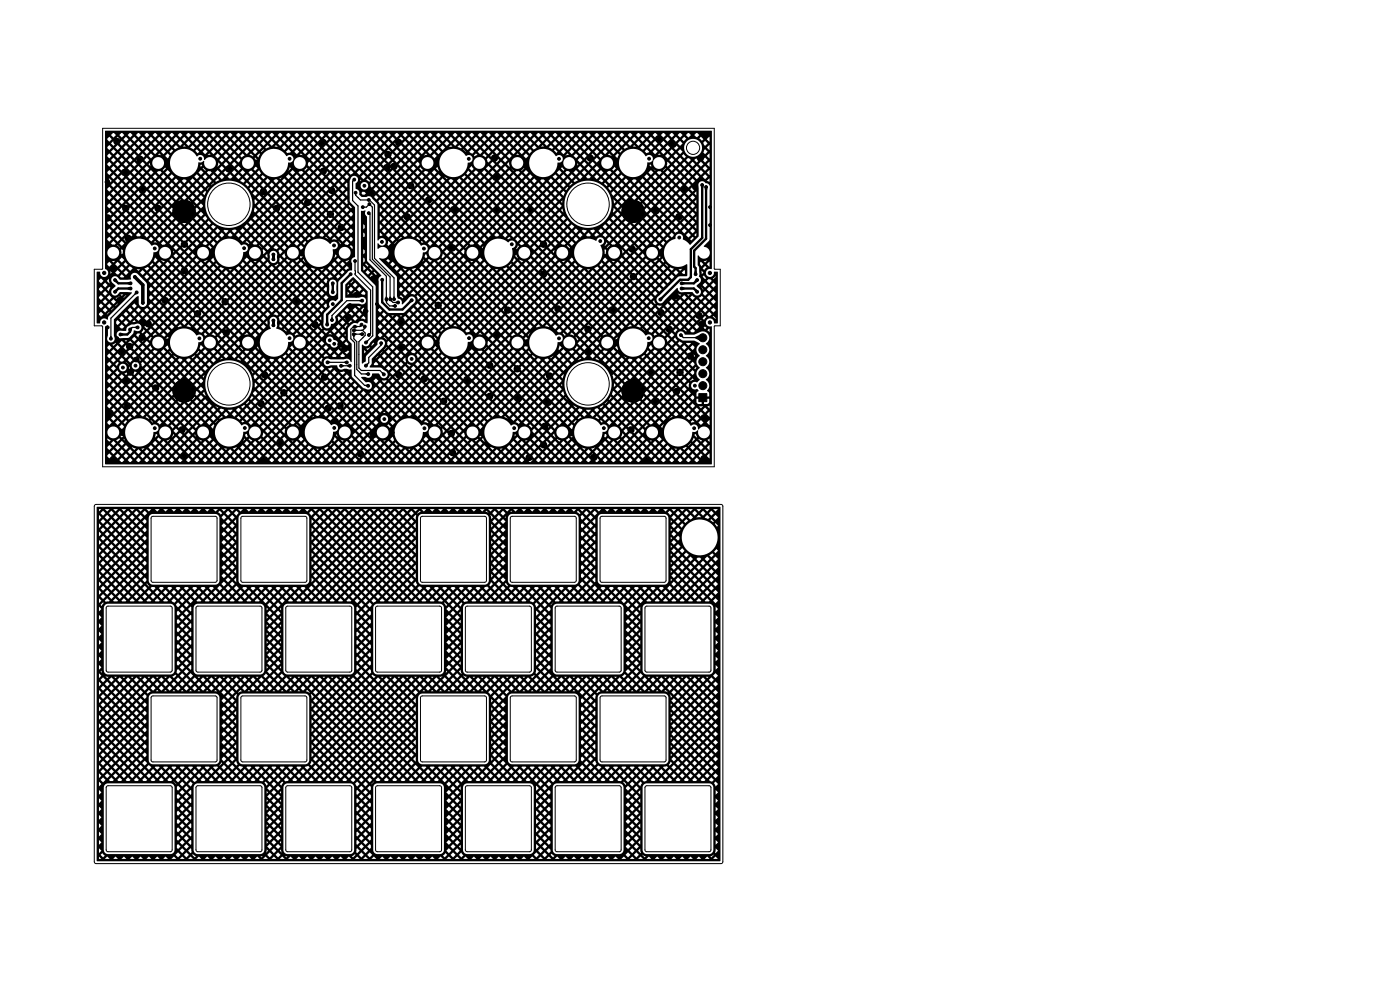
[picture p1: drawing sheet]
<svg xmlns="http://www.w3.org/2000/svg" width="297mm" height="210mm" viewBox="0 0 297 210" stroke-linecap="round" stroke-linejoin="round" font-family="sans-serif">
<g fill="#000">
<path d="M148.7 39.3h.6l-.1 .5h-.5zM149.5 39.7h.6l-.1 .6h-.5zM22.3 27.8l128.6-.1 .1 .1v29.2a.88 .88 0 0 0-1.2 .4 .88 .88 0 0 0 .4 1.2 .88 .88 0 0 0 1.2-.3l.1-.7 .8 .1v10.8l-.1 .1h-.7a.89 .89 0 0 0-.9-1 .89 .89 0 0 0-.9 1.1 .89 .89 0 0 0 1.3 .5v29.2l-.1 .1h-128.5l-.1-.1v-.8h3l.4 .4h.2l.5-.4h.7l.4 .4h.2l.4-.4h.7l.5 .4h.2l.4-.4h.7l.4 .4h.2l.5-.4h.7l.4 .4h.2l.4-.4h.7l.5 .4h.2l.4-.4h.7l.4 .4h.2l.5-.4h.7l.4 .4h.2l.4-.4h.7l.5 .4h.2l.4-.4h.7l.4 .4h.2l.5-.4h.7l.4 .4h.2l.4-.4h.8l.4 .4h.2l.4-.4h.7l.4 .4h.3l.4-.4h.7l.4 .4h.2l.5-.4h.7l.4 .4h.2l.4-.4h.7l.5 .4h.2l.4-.4h.7l.4 .4h.2l.5-.4h2.4l.5 .4h.2l.4-.4h.7l.4 .4h.2l.5-.4h.7l.4 .4h.2l.4-.4h.7l.5 .4h.2l.4-.4h.7l.4 .4h.2l.5-.4h.7l.4 .4h.2l.4-.4h.7l.5 .4h.2l.4-.4h.7l.4 .4h.2l.5-.4h.7l.4 .4h.2l.4-.4h.7l.5 .4h.2l.4-.4h.7l.4 .4h.2l.5-.4h.7l.4 .4h.2l.4-.4h.7l.5 .4h.2l.4-.4h.7l.4 .4h.2l.5-.4h.7l.4 .4h.2l.4-.4h.7l.5 .4h.2l.4-.4h.7l.4 .4h.2l.5-.4h.7l.4 .4h.2l.4-.4h.7l.5 .4h.2l.4-.4h.7l.4 .4h.2l.5-.4h.7l.4 .4h.2l.4-.4h.7l.5 .4h.2l.4-.4h.7l.4 .4h.3l.4-.4h.7l.4 .4h.2l.4-.4h.8l.4 .4h.2l.4-.4h.7l.5 .4h.2l.4-.4h.7l.4 .4h.2l.5-.4h.7l.4 .4h.2l.4-.4h.7l.5 .4h.2l.4-.4h.7l.4 .4h.2l.5-.4h.7l.4 .4 .4-.2h1.1l.5 .2 .4-.4h.7l.4 .4h.2l.5-.4h.7l.4 .4h.2l.4-.4h.7l.5 .4h.2l.4-.4h.7l.4 .4h.2l.5-.4h.7l.4 .4h.2l.4-.4h.7l.5 .4h.2l.4-.4h.7l.4 .4 .5-.2h1l.5 .2 .4-.4h.7l.5 .4h.2l.4-.4h.7l.4 .4h.2l.5-.4h.7l.4 .4h.2l.4-.4h.7l.5 .4h.2l.4-.4h.7l.4 .4h.2l.5-.4h2.4l.5 .4h.2l.4-.4h.7l.4 .4h.2l.5-.4h.7l.4 .4h.2l.4-.4h.7l.5 .4h.2l.4-.4h.7l.4 .4h.2l.5-.4h.7l.4 .4h.2l.4-.4-.5-.5-.5 .5h-.7l-.6-.5-.5 .5h-.7l-.5-.5-.6 .5h-.7l-.5-.5-.5 .5h-.7l-.6-.5-.5 .5h-.7l-.5-.5-.6 .5h-2.4l-.6-.5-.5 .5h-.7l-.5-.5-.6 .5h-.7l-.5-.5-.5 .5h-.7l-.6-.5-.5 .5h-.7l-.5-.5-.6 .5h-.7l-.4-.4-.5 .6h-1l.2-.2-.6-.5-.5 .5h-.7l-.5-.5-.6 .5h-.7l-.5-.5-.5 .5h-.7l-.6-.5-.5 .5h-.7l-.5-.5-.6 .5h-.7l-.5-.5-.5 .5h-.7l-.6-.5-.5 .5-.8-.1-.6 .3h-1.3l.2-.2-.5-.5-.5 .5h-.7l-.6-.5-.5 .5h-.7l-.5-.5-.6 .5h-.7l-.5-.5-.5 .5h-.7l-.6-.5-.5 .5h-.7l-.5-.5-.6 .5h-.7l-.5-.5-.5 .5h-.8l-.5-.5-.5 .5h-.7l-.6-.5-.5 .5h-.7l-.5-.5-.6 .5h-.7l-.5-.5-.5 .5h-.7l-.6-.5-.5 .5h-.7l-.5-.5-.6 .5h-.7l-.5-.5-.5 .5h-.7l-.6-.5-.5 .5h-.7l-.5-.5-.6 .5h-.7l-.5-.5-.5 .5h-.7l-.6-.5-.5 .5h-.7l-.5-.5-.6 .5h-.7l-.5-.5-.5 .5h-.7l-.6-.5-.5 .5h-.7l-.5-.5-.6 .5h-.7l-.5-.5-.5 .5h-.7l-.6-.5-.5 .5h-.7l-.5-.5-.6 .5h-.7l-.5-.5-.5 .5h-.7l-.6-.5-.5 .5h-.7l-.5-.5-.6 .5h-.7l-.5-.5-.5 .5h-.7l-.6-.5-.5 .5h-.7l-.5-.5-.6 .5h-2.4l-.6-.5-.5 .5h-.7l-.5-.5-.6 .5h-.7l-.5-.5-.5 .5h-.7l-.6-.5-.5 .5h-.7l-.5-.5-.6 .5h-.7l-.5-.5-.5 .5h-.8l-.5-.5-.5 .5h-.7l-.6-.5-.5 .5h-.7l-.5-.5-.6 .5h-.7l-.5-.5-.5 .5h-.7l-.6-.5-.5 .5h-.7l-.5-.5-.6 .5h-.7l-.5-.5-.5 .5h-.7l-.6-.5-.5 .5h-.7l-.5-.5-.6 .5h-.7l-.5-.5-.5 .5h-.7l-.6-.5-.5 .5h-3v-1h.5v.2l.4 .4 .5-.5h.7l.6 .5 .5-.5h.7l.5 .5 .6-.5h.7l.5 .5 .5-.5h.7l.6 .5 .5-.5h.7l.5 .5 .6-.5h.7l.5 .5 .5-.5h.7l.6 .5 .5-.5h.7l.5 .5 .6-.5h2.4l.6 .5 .5-.5h.7l.5 .5 .6-.5h.7l.5 .5 .5-.5h.7l.6 .5 .5-.5h.7l.5 .5 .6-.5h.7l.5 .5 .5-.5h.7l.6 .5 .5-.5h.7l.5 .5 .6-.5h.7l.5 .5 .5-.5h.7l.6 .5 .5-.5h.7l.5 .5 .6-.5h.7l.5 .5 .5-.5h.7l.6 .5 .5-.5h.7l.5 .5 .6-.5h.7l.5 .5 .5-.5h.7l.6 .5 .5-.5h.7l.5 .5 .6-.5h.7l.5 .5 .5-.5h.8l.5 .5 .5-.5h.7l.6 .5 .5-.5h.7l.5 .5 .2-.2-.6-.3h1.7l.5 .5 .5-.5h.7l.6 .5 .5-.5h.7l.5 .5 .6-.5h.7l.5 .5 .5-.5h.7l.6 .5 .5-.5h.7l.5 .5 .6-.5h.7l.5 .5 .5-.5h.7l.6 .5 .5-.5h.7l.5 .5 .6-.5h.7l.5 .5 .5-.5h.7l.6 .5 .4-.4-.4-.1h1.2l.5 .5 .6-.5h.7l.5 .5 .5-.5h.7l.6 .5 .5-.5h.7l.5 .5 .6-.5h.7l.5 .5 .5-.5h.7l.6 .5 .5-.5h.7l.5 .5 .6-.5h.7l.5 .5 .5-.5h.7l.5 .5 .1-.6h1.3l.4 .6 .6-.5h.7l.5 .5 .5-.5h.7l.6 .5 .5-.5h.7l.5 .5 .6-.5h.7l.5 .5 .5-.5h.7l.6 .5 .5-.5h.7l.5 .5 .6-.5h2.5l.5 .5 .5-.5h.7l.6 .5 .5-.5h.7l.5 .5 .6-.5h.7l.5 .5 .5-.5h.7l.6 .5 .5-.5h.7l.5 .5 .6-.5h.7l.5 .5 .5-.5h.7l.6 .5 .5-.5h.7l.5 .5 .6-.5h.7l.5 .5 .5-.5h.7l.6 .5 .5-.5h.7l.5 .5 .6-.5h.7l.4 .4 .2-.4h1.1l.6 .5v-1l-.6 .5h-1.1l.3-.1-.4-.4-.5 .5h-.7l-.6-.5-.5 .5h-.7l-.5-.5-.6 .5h-.7l-.5-.5-.5 .5h-.7l-.6-.5-.5 .5h-.7l-.5-.5-.6 .5h-.7l-.5-.5-.5 .5h-.7l-.6-.5-.5 .5h-.7l-.5-.5-.6 .5h-.7l-.5-.5-.5 .5h-.7l-.6-.5-.5 .5h-.7l-.5-.5-.6 .5h-.7l-.5-.5-.5 .5h-1.7l.5-.4-.1-.1-.5 .5h-.7l-.6-.5-.5 .5h-.7l-.5-.5-.6 .5h-.7l-.5-.5-.5 .5h-.7l-.6-.5-.5 .5h-.7l-.5-.5-.6 .5h-.7l-.5-.5-.5 .5h-.7l-.6-.5-.4 .4h-1.3l.2-.2-.2-.2-.6 .5h-.7l-.5-.5-.5 .5h-.7l-.6-.5-.5 .5h-.7l-.5-.5-.6 .5h-.7l-.5-.5-.5 .5h-.7l-.6-.5-.5 .5h-.7l-.5-.5-.6 .5h-.7l-.5-.5-.5 .5h-.7l-.6-.5-.5 .5h-1.2l-.3-.2-.3 .2h-.7l-.5-.5-.5 .5h-.7l-.6-.5-.5 .5h-.7l-.5-.5-.6 .5h-.7l-.5-.5-.5 .5h-.7l-.6-.5-.5 .5h-.7l-.5-.5-.6 .5h-.7l-.5-.5-.5 .5h-.7l-.6-.5-.5 .5h-.7l-.5-.5-.6 .5h-.7l-.5-.5-.5 .5h-2.5l-.5-.5-.6 .5h-.7l-.5-.5-.5 .5h-.8l-.5-.5-.5 .5h-.7l-.6-.5-.5 .5h-.7l-.5-.5-.6 .5h-.7l-.5-.5-.5 .5h-.7l-.6-.5-.5 .5h-.7l-.5-.5-.6 .5h-.7l-.5-.5-.5 .5h-.7l-.6-.5-.5 .5h-.7l-.5-.5-.6 .5h-.7l-.5-.5-.5 .5h-.7l-.6-.5-.5 .5h-.7l-.5-.5-.6 .5h-.7l-.5-.5-.5 .5h-.7l-.6-.5-.5 .5h-.7l-.5-.5-.6 .5h-.7l-.5-.5-.5 .5h-.7l-.6-.5-.5 .5h-.7l-.5-.5-.6 .5h-2.4l-.6-.5-.5 .5h-.7l-.5-.5-.6 .5h-.7l-.5-.5-.5 .5h-.7l-.6-.5-.5 .5h-.7l-.5-.5-.6 .5h-.7l-.5-.5-.5 .5h-.7l-.6-.5-.5 .5h-.7l-.5-.5-.6 .5h-.7l-.5-.5-.4 .4h-.5v-.8h1.2l.6 .6 .5-.6h.7l.5 .6 .6-.6h.7l.5 .6 .5-.6h.7l.6 .6 .5-.6h.7l.5 .6 .6-.6h.7l.5 .6 .5-.6h.7l.6 .6 .5-.6h.7l.5 .6 .6-.6h.7l.5 .6 .5-.6h.7l.6 .6 .5-.6h.7l.5 .6 .6-.6h.7l.5 .6 .5-.6h.8l.5 .6 .5-.6h.7l.6 .6 .5-.6h.7l.5 .6 .6-.6h.7l.5 .6 .5-.6h.7l.6 .6 .5-.6h.7l.5 .6 .6-.6h.7l.5 .6 .5-.6h.7l.6 .6 .5-.6h.7l.5 .6 .6-.6h.7l.5 .6 .5-.6h.7l.6 .6 .5-.6h.7l.5 .6 .6-.6h.7l.5 .6 .5-.6h.7l.6 .6 .5-.6h.7l.5 .6 .6-.6h.7l.5 .6 .5-.6h.7l.6 .6 .5-.6h.7l.5 .6 .5-.6-.2-.2h1.2l.4 .6 .4-.4h.7l.6 .6 .5-.6h.7l.5 .6 .6-.6h.7l.5 .6 .5-.6h.7l.6 .6 .5-.6h.7l.5 .6 .6-.6h.7l.5 .6 .5-.6h.7l.6 .6 .5-.6h.7l.5 .6 .6-.6h.7l.5 .6 .5-.6h.7l.6 .6 .5-.6-.4-.4h1.6l.2 .3 .1 .4 .3-.3h.7l.5 .6 .5-.6h.8l.5 .6 .5-.6h.7l.6 .6 .5-.6h.7l.5 .6 .6-.6h.7l.5 .6 .5-.6h.7l.6 .6 .5-.6h.7l.5 .6 .6-.6h.7l.5 .6 .5-.6h.7l.6 .5 .5-.5h.7l.5 .6 .6-.6h.7l.5 .6 .5-.6h.7l.6 .6 .5-.6h.7l.5 .6 .6-.6h.7l.5 .6 .5-.6h.7l.6 .6 .5-.6h.7l.5 .6 .6-.6h.7l.5 .6 .5-.6h.7l.6 .6 .5-.6h.7l.5 .6 .6-.6h.7l.5 .6 .5-.6h.7l.6 .6 .5-.6h.7l.5 .6 .6-.6h.7l.5 .6 .5-.6h.7l.6 .6 .5-.6h.7l.5 .6 .6-.6h.7l.5 .6 .5-.6h.7l.6 .6 .5-.6h.7l.5 .6 .6-.6h.7l.5 .6 .5-.6h.8l.5 .6 .5-.6-.5-.5-.5 .5h-.8l-.5-.5-.5 .5h-.7l-.6-.5-.5 .5h-.7l-.5-.5-.6 .5h-.7l-.5-.5-.5 .5h-.7l-.6-.5-.5 .5h-.7l-.5-.5-.6 .5h-.7l-.5-.5-.5 .5h-.7l-.6-.5-.5 .5h-.7l-.5-.5-.6 .5h-.7l-.5-.5-.5 .5h-.7l-.6-.5-.5 .5h-.7l-.5-.5-.6 .5h-.7l-.5-.5-.5 .5h-.7l-.6-.5-.5 .5h-.7l-.5-.5-.6 .5h-.7l-.5-.5-.5 .5h-.7l-.6-.5-.5 .5h-.7l-.5-.5-.6 .5h-.7l-.5-.5-.5 .5h-.7l-.6-.5-.5 .5h-.7l-.5-.5-.6 .5h-.7l-.5-.5-.5 .5h-.7l-.6-.5-.5 .5h-.7l-.5-.5-.6 .5h-.7l-.5-.5-.5 .5h-.7l-.6-.5-.5 .5h-.7l-.5-.5-.6 .5h-.7l-.5-.5-.5 .5h-.8l-.5-.5-.5 .5h-.7l-.6-.5h-1.7l-.6 .5h-.7l-.5-.5-.5 .5h-.7l-.6-.5-.5 .5h-.7l-.5-.5-.6 .5h-.7l-.5-.5-.5 .5h-.7l-.6-.5-.5 .5h-.7l-.5-.5-.6 .5h-.7l-.5-.5-.5 .5h-.7l-.6-.5-.5 .5h-.7l-.5-.5-.6 .5h-.7l-.5-.5-.3 .3h-1.2l-.3-.3-.5 .5h-.7l-.5-.5-.6 .5h-.7l-.5-.5-.5 .5h-.7l-.6-.5-.5 .5h-.7l-.5-.5-.6 .5h-.7l-.5-.5-.5 .5h-.7l-.6-.5-.5 .5h-.7l-.5-.5-.6 .5h-.7l-.5-.5-.5 .5h-.7l-.6-.5-.5 .5h-.7l-.5-.5-.6 .5h-.7l-.5-.5-.5 .5h-.7l-.6-.5-.5 .5h-.7l-.5-.5-.6 .5h-.7l-.5-.5-.5 .5h-.7l-.6-.5-.5 .5h-.7l-.5-.5-.6 .5h-.7l-.5-.5-.5 .5h-.8l-.5-.5-.5 .5h-.7l-.6-.5-.5 .5h-.7l-.5-.5-.6 .5h-.7l-.5-.5-.5 .5h-.7l-.6-.5-.5 .5h-.7l-.5-.5-.6 .5h-.7l-.5-.5-.5 .5h-.7l-.6-.5-.5 .5h-.7l-.5-.5-.6 .5h-.7l-.5-.5-.5 .5h-.7l-.6-.5-.5 .5h-.7l-.5-.5-.6 .5h-1.2v-1h.5v.3l.4 .4 .5-.6h.7l.6 .6 .5-.6h.7l.5 .6 .6-.6h.7l.5 .6 .3-.3h1.2l.3 .3 .4-.5-.7 .2h-1.2l-.6-.3h3.3l.5 .6 .6-.6h.7l.5 .6 .5-.6h.7l.6 .6 .5-.6h.7l.5 .6 .6-.6h.7l.5 .6 .5-.6h.7l.6 .6 .5-.6h.7l.5 .6 .6-.6h.7l.5 .6 .5-.6h.7l.6 .6 .4-.5h.9l.4 .5 .3-.3-.4-.1h1.6l.3 .4 .5-.6h.7l.6 .6 .5-.6h.7l.5 .6 .6-.6h.7l.5 .6 .5-.6h.7l.6 .6 .5-.6h.7l.5 .6 .6-.6h.7l.5 .6 .5-.6h.7l.6 .6 .5-.6h.7l.5 .6 .6-.6h.7l.5 .6 .3-.3h1.2l.3 .3 .2-.3h-1.7l.1-.2h2.7l.4 .5 .6-.6h.7l.5 .6 .5-.6h.8l.5 .6 .5-.6h.7l.6 .6 .5-.6h.7l.5 .6 .6-.6h.7l.5 .6 .5-.6h.7l.6 .6 .5-.6h.7l.5 .6 .6-.6h.7l.5 .6 .5-.6h.7l.6 .6 .2-.3h1.3l.2 .3 .3-.3h-1.8l.2-.2-.2-.1h2.8l.5 .6 .5-.6h.7l.6 .6 .5-.6h.7l.5 .6 .6-.6h.7l.5 .6 .5-.6h.7l.5 .5 .6-.5h.7l.5 .6 .6-.6h.7l.5 .6 .5-.6h.7l.6 .6 .5-.6h.7l.5 .6 .6-.6h.7l.5 .6 .3-.3h1.2l.3 .3 .3-.4-1.8 .1 .1-.1-.5-.2h3.1l.5 .6 .6-.6h.7l.5 .6 .5-.6h.7l.6 .6 .5-.6h.7l.5 .6 .6-.6h.7l.5 .6 .4-.4-.7-.2h1.5l.6 .6 .5-.6h.7l.5 .6 .6-.6h.7l.5 .6 .5-.6h.7l.6 .6 .5-.6h.7l.5 .6 .3-.3h1.2l.3 .3 .5-.6h.8l.5 .6 .5-.6h.7l.6 .6 .5-.6h.7l.5 .6 .6-.6h.7l.5 .6 .5-.6h.7l.6 .6 .5-.6h.7l.5 .6 .6-.6h.7l.5 .6 .5-.6h.7l.6 .6 .5-.6h.7l.5 .6 .4-.4h1l.4 .4 .2-.3-1.6-.1h2.8l.4 .4 .5-.6h.7l.5 .6 .6-.6h.7l.5 .6 .5-.6h.7l.6 .6v-1l-.6 .4h-.7l-.5-.5-.5 .5h-.7l-.6-.5-.5 .5h-.7l-.2-.1-.7 .3h-2.8l.2-.2-.6-.5-.5 .5h-.7l-.5-.5-.6 .5h-.7l-.5-.5-.5 .5h-.7l-.6-.5-.5 .5h-.7l-.5-.5-.6 .5h-.7l-.5-.5-.5 .5h-.7l-.6-.5-.5 .5h-.7l-.5-.5-.6 .5h-.7l-.5-.5-.5 .5h-.8l-.8 .3-2.7-.3-.5-.5-.6 .5h-.7l-.5-.5-.5 .5h-.7l-.6-.5-.5 .5h-.7l-.5-.5-.6 .5h-1.5l-.1-.1-.8 .1-.6-.5-.5 .5h-.7l-.5-.5-.6 .5h-.7l-.5-.5-.5 .5h-.7l-.6-.5-.5 .5h-3.1l-.3-.1-.1 .1h-.7l-.6-.5-.5 .5h-.7l-.5-.5-.6 .5h-.7l-.5-.5-.5 .5h-.7l-.6-.5-.5 .5h-.7l-.5-.5-.6 .5h-.7l-.5-.5-.5 .5h-.7l-.6-.5-.5 .5h-.7l-.5-.5-.6 .5h-.7l-.4-.3-.6 .3h-2.8l-.5-.2-.3 .2h-.7l-.5-.5-.5 .5h-.7l-.6-.5-.5 .5h-.7l-.5-.5-.6 .5h-.7l-.5-.5-.5 .5h-.7l-.6-.5-.5 .5h-.7l-.5-.5-.6 .5h-.7l-.5-.5-.5 .5h-.8l-.5-.5-.5 .5h-.7l-.2-.2-.8 .3h-2.7l.1-.1-.6-.4-.4 .4h-.7l-.6-.5-.5 .5h-.7l-.5-.5-.6 .5h-.7l-.5-.5-.5 .5h-.7l-.6-.5-.5 .5h-.7l-.5-.5-.6 .5h-.7l-.5-.5-.5 .5h-.7l-.6-.5-.5 .5h-.7l-.5-.5-.6 .5h-.7l-.8 .2-2.8-.1 .1-.1-.5-.5-.6 .5h-.7l-.5-.5-.5 .5h-.7l-.6-.5-.5 .5h-.7l-.5-.5-.6 .5h-.7l-.5-.5-.5 .5h-.7l-.6-.5-.5 .5h-.7l-.5-.5-.6 .5h-.7l-.5-.5-.5 .5h-.7l-.6-.5-.5 .5h-4.2l-.6-.5-.5 .5h-.7l-.5-.5-.6 .5h-.7l-.5-.5-.4 .4h-.5v-.7h1.2l.6 .5 .5-.5h.7l.5 .5 .6-.5-.6-.6-.5 .6h-.7l-.5-.6-.6 .6h-1.2v-1h.5v.2l.4 .4 .2-.3h1.2l.4 .3 .5-.5h.7l.4 .3-.3-.4-.8 .1-.2-.2-.7 .4h-1.2l-.6-.4-.5 .1v-1.5h.5a1.25 1.25 0 0 0 .7 1.3 1.25 1.25 0 0 0 1.5-.3h.6l.2 .2 .3-.3-1.1 .1 .3-.6v-.4h1.2a3 3 0 0 0 1.7 2.8 3 3 0 0 0 3.2-.3h1l.5 .5 .5-.5h.7l.6 .5 .5-.5h.7l.5 .5 .6-.5h.7l.5 .5 .5-.5h.7l.6 .5 .5-.5h.7l.5 .5 .6-.5h.7l.5 .5 .5-.5h.8l.5 .5 .5-.5-.5-.6-.5 .6h-.8l-.5-.6-.5 .6h-.7l-.6-.6-.5 .6h-.7l-.5-.6-.6 .6h-.7l-.5-.6-.5 .6h-.7l-.6-.6-.5 .6h-.7l-.5-.6-.6 .6h-.7l-.5-.6-.5 .6h-1l.8-.9h1.1l.5 .5 .2-.2h1.3l.3 .2 .5-.5h.7l.5 .5 .6-.5h.7l.5 .5 .5-.5h.7l.6 .5 .5-.5h.7l.5 .5 .3-.2-.7-.3h1.7l.5 .5 .5-.5-.4-.5-.6 .5h-2.5l-.5-.6-.6 .6h-.7l-.5-.6-.5 .6h-.7l-.6-.6-.5 .6-.7-.1-.8 .4h-1.3l.2-.2-.6-.5-.3 .4h-1.1l.1-.3a1.14 1.14 0 0 0 1.1-.6l-.2-.2h-.2l-.1 .7h-.6l.3-1.2h1.2a1.26 1.26 0 0 0 1.9 1.2h.7l.6-.5h.7l.5 .5 .5-.5h.7l.6 .5 .5-.5h.7l.4 .4-.2-.6-.2 .2h-.7l-.5-.5-.6 .5h-.7l-.5-.5 .9 .1 .5-.5h.7l.6 .5 .3-.3h.6a1.25 1.25 0 0 0 1.3 1.4 1.25 1.25 0 0 0 1.2-1.4h1.3v.3a3 3 0 0 0 4.9 2.2h1.3l.6 .5 .5-.5h.7l.5 .5 .6-.5h.7l.5 .5 .5-.5h.7l.6 .5 .5-.5h2.5l.5 .5 .5-.5h.7l.6 .5 .5-.5h.7l.5 .5 .4-.4-.4-.6-.5 .5h-.7l-.5-.6-.6 .6h-.7l-.5-.6-.5 .6h-2.5l-.5-.6-.6 .6h-.7l-.5-.6-.5 .6h-.7l-.6-.6-.5 .6h-.7l-.5-.6-.6 .6h-1.3l.4-.4h.6l.5-.5h.7l.5 .5 .3-.3h1.2l.3 .3 .5-.5h.7l.6 .5 .5-.5h.7l.5 .5 .5-.6h.9l.4 .6 .3-.3h1.2l.3 .3 .2-.2-1.7-.1 .2-.2h2.5l.5 .5 .6-.5-.6-.6-.5 .6h-2.5l-.5-.6-.4 .5h-.9l-.5-.5-.5 .6h-.7l-.5-.6-.6 .6h-.7l-.2-.2-.6 .4h-1.2l-.6-.4-.2 .2h-.7l-.2-.2-.3 .7h-.6l.6-1.2h.5l.4 .3 .2-.2-.2-.6-.3 .1-.1 .4h-.5l.1-.9h1.2a1.25 1.25 0 0 0 .8 1.3 1.25 1.25 0 0 0 1.4-.3h.6l.3 .2 .5-.5h.7l.6 .5 .5-.5h.7l.5 .5 .6-.5-.6-.5-.5 .5h-.7l-.5-.5-.6 .5h-.7l-.5-.5-.3 .8h-.6l.3-.6v-.6h.9l.6 .5 .5-.5h.7l.5 .5 .6-.5h.7l.5 .5 .1-.3h.5v.2a1.25 1.25 0 0 0 1.4 1.2 1.25 1.25 0 0 0 1.1-1.4h1.3v.3a2.99 2.99 0 0 0 4.3 2.5h.9l.1 .2 .6-.5h.7l.5 .5 .5-.5h.7l.6 .5 .5-.5h.7l.5 .5 .6-.5h.7l.5 .5 .5-.5h.7l.6 .5 .5-.5h.7l.5 .5 .6-.5h.7l.5 .5 .5-.5h.7l.6 .5 .2-.2-.5-.6-.3 .3h-.7l-.5-.6-.5 .6h-.7l-.6-.6-.5 .6h-.7l-.5-.6-.6 .6h-.7l-.5-.6-.5 .6h-.7l-.6-.6-.5 .6h-.7l-.5-.6-.6 .6h-.7l-.5-.6-.5 .6h-.7l-.2-.2-.5 .5h-.9l1.1-.9h.6l.2 .2 .5-.5h.8l.5 .5 .2-.2-.6-.3h1.7l.5 .5 .5-.5h.7l.5 .5 .6-.5h.7l.5 .5 .5-.5h.7l.6 .5 .2-.2h1.3l.2 .2 .4-.4-1.9 .2 .2-.3h2.6l.5 .5 .3-.3-.3-.8-.5 .6h-2.6l-.4-.4-.6 .4h-.7l-.5-.6-.5 .6h-.7l-.6-.6-.5 .6h-.7l-.4-.5-.6 .5h-2.6l-.4-.5-.3 .8h-.6l.5-1.2h.7l.4 .4-.3-.6-.1 .2h-.7l.1-.7h1.2v.2a1.25 1.25 0 0 0 1 1.2 1.25 1.25 0 0 0 1.4-.7h.5l.5 .5 .6-.5h.7l.5 .5 .5-.5h.7l.2 .2v-.3l-.2 .1h-.7l-.5-.5-.5 .5h-.7l-.6-.5-.5 .5h-.5v-.9h1.4l.5 .5 .6-.5h.7l.5 .5 .3-.3h1.6v.2a1.25 1.25 0 0 0 1.4 1.2 1.25 1.25 0 0 0 1.1-1.4h1.3v.3a3 3 0 0 0 4.6 2.3h.8l.4 .4 .5-.5h.7l.5 .5 .6-.5h.7l.5 .5 .5-.5h.7l.6 .5 .5-.5h.7l.5 .5 .6-.5h.7l.5 .5 .5-.5h.8l.5 .5 .5-.5h.7l.6 .5 .5-.5-.5-.6-.6 .6h-.7l-.5-.6-.5 .6h-.8l-.5-.6-.5 .6h-.7l-.6-.6-.5 .6h-.7l-.5-.6-.6 .6h-.7l-.5-.6-.5 .6h-.7l-.6-.6-.5 .6h-.7l-.4-.4-.5 .5h-.8l1-1h.6l.5 .5 .2-.3h1.3l.2 .3 .3-.2-1.8-.1 .3-.2h2.5l.5 .5 .5-.5h.7l.6 .5 .5-.5h.7l.5 .5 .6-.5h.7l.5 .5 .3-.3h1.2l.3 .3 .5-.5h.7l.5 .5 .1-.1-.3-.7-.3 .3-.8-.1-.7 .3h-1.2l.1-.1-.7-.4-.2 .3h-.7l-.6-.6-.5 .6h-.7l-.6-.5-.5 .5h-.7l-.5-.6-.5 .6h-2.5l-.5-.6-.5 .6h-.6l.5-1.6h1.1v.2a1.25 1.25 0 0 0 1 1.2 1.25 1.25 0 0 0 1.4-.7h.9l.6 .5 .3-.3h1.2l.2 .3 .6-.5h.7l.5 .5 .4-.3-.4-.7-.5 .5h-.7l-.6-.5-.2 .7h-1.2l-.1-.5-.2-.2-.6 .5h-.9l.1-.7-.2-.6h.6l.1 .9 .5-.5h2.5l.5 .5 .3-.3h1.3a1.25 1.25 0 0 0 .7 1.2 1.25 1.25 0 0 0 1.4-.1h.6l.2 .1 .2-.3-.3-.1-.1 .3h-.6l.3-.5 .1-.6h1.3a3 3 0 0 0 1.6 2.8 3 3 0 0 0 3.2-.3h.8l.5 .5 .6-.5h.7l.5 .5 .5-.5h.7l.6 .5 .5-.5h.7l.5 .5 .5-.7-.3-.2h1.4l.3 .4v.4l.4-.4h.7l.6 .5 .5-.5h.7l.5 .5 .6-.5h.7l.5 .5 .5-.5-.5-.6-.5 .6h-.7l-.6-.6-.5 .6h-.7l-.5-.6-.6 .6h-.7l-.5-.6-.2 .2h-1.4l-.2-.2-.5 .6h-.7l-.5-.6-.6 .6h-.7l-.5-.6-.5 .6h-.7l-.6-.6-.5 .6h-.8l.8-.9h.9l.5 .5 .2-.2h1.3l.3 .2 .4-.4-2 .2 .3-.3h2.5l.5 .5 .6-.5h.7l.4 .4 .6-.4h.7l.6 .5 .5-.5h.7l.5 .5 .3-.3-.3-.1h1.4l.4 .4 .5-.5-.3-.3-.6 .4h-1.4l-.4-.2-.8 .1-.5-.6-.6 .6h-.7l-.5-.6-.5 .6h-.7l-.6-.6-.5 .6h-2.5l-.5-.5-.5 .5h-.9l.2-.6h.5l.4-.3-.3-.2-.1 .5h-.5l.2-.9 1.2-.1a1.25 1.25 0 0 0 .9 1.3 1.25 1.25 0 0 0 1.5-.6h1.3l.5 .5 .6-.5h.7l.5 .5 .5-.5h.7l.6 .5 .1-.1-.3-.7-.4 .3h-.7l-.5-.5-.5 .5h-.7l-.6-.5-.5 .5h-1.3l.1-.5-.1-.5h.5l.1 .3 .3 .3 .6-.5h.7l.5 .5 .5-.5h.7l.6 .5 .3-.3h.8v.2a1.25 1.25 0 0 0 .9 1.1 1.25 1.25 0 0 0 1.4-.4h.6l.4 .3 .1-.3h-1.1l.2-.9h1.3a3 3 0 0 0 1.6 2.8 3 3 0 0 0 3.3-.3h1.1l.6 .5 .5-.5h.7l.5 .5 .6-.5h.7l.5 .5 .5-.5h.7l.6 .5 .5-.5h.7l.5 .5 .6-.5h.7l.5 .5 .5-.5h.7l.6 .5 .5-.5h.7l.5 .5 .6-.5-.6-.6-.5 .6h-.7l-.5-.6-.6 .6h-.7l-.5-.6-.5 .6h-.7l-.6-.6-.5 .6h-.7l-.5-.6-.6 .6h-.7l-.5-.6-.5 .6h-.7l-.6-.6-.5 .6h-.7l-.5-.6-.6 .6h-1.1l.7-.9h1.3l.6 .5 .2-.3h1.2l.3 .3 .6-.5h.7l.5 .5 .5-.5h.7l.6 .5 .5-.5h.7l.5 .5 .4-.3h1.1l.3 .3 .2-.2-1.6-.1 .2-.2h2.4l.6 .5 .5-.5-.5-.6-.6 .6h-2.4l-.6-.6-.5 .6h-.7l-.5-.6-.6 .6h-.7l-.5-.6-.5 .6-.9-.1-.7 .3h-1.2l.1-.1-.6-.4-.3 .3h-1.3l.3-.6h.5l.2 .2 .3-.3-.1-.5-.3 .1-.1 .5h-.5l.1-.9 1.2-.1a1.25 1.25 0 0 0 .7 1.2 1.25 1.25 0 0 0 1.4-.1h.7l.1 .1 .5-.5h.7l.6 .5 .5-.5h.7l.5 .5 .6-.5-.6-.5-.5 .5h-.7l-.3-.3-.4-.1-.4 .4h-.7l-.4-.4-.2 .8h-.7a1.25 1.25 0 0 0 .4-1.3h.8l.5 .5 .2-.1h1.4l.2 .1 .5-.5h.7l.5 .5 .3-.3h.5v.2a1.25 1.25 0 0 0 1.4 1.2 1.25 1.25 0 0 0 1.1-1.4h1.3v.3a3 3 0 0 0 4.1 2.6l1 .1 .6-.5h.7l.5 .5 .5-.5h.8l.5 .5 .5-.5-.5-.6-.5 .6h-.8l-.5-.6-.5 .6-.8-.1-.5 .5h-1l1.2-.9 .7 .1 .6-.5h.7l.5 .5 .3-.3-.4-.1h1.5l.4 .3v-.6l-.4 .3h-1.5l-.4-.2-.7 .1-.3-.3-.4 .7h-.6l.6-1.3h.5l.5 .5 .1-.1-.3-.6-.3 .2h-.5l.1-.6 .6-.1 .6-.3a1.26 1.26 0 0 0 1 1.7 1.26 1.26 0 0 0 1.4-1.3 1.26 1.26 0 0 0-1.6-1.1l-.8 .5a.9 .9 0 0 0-.5-1 .9 .9 0 0 0-1.1 .2l-.6-.8h.6l.2 .2 1.5-.1 .4 .5 .6-.5h.7l.6 .6v-1l-.6 .4h-.7l-.5-.5-.5 .5h-1.4l.6-.1-.5-.4-.4 .4h-.6a3 3 0 0 0-3.2-.5 3 3 0 0 0-1.8 2.6h-1.3l-.3-.7-.6-.4h1.5l.3 .3 .2-.8-.5 .5-2.3 .1-.5 .3-.3 .7h-.5l.1-.4-.4-.3-.5 .5h-.7l-.5-.5v.5l-.2 .4h-1.4l.2-.2-.1-.4-.3-.3-.5 .5h-.8a1.25 1.25 0 0 0-1.3-.9 1.25 1.25 0 0 0-1.2 1.1h-1.1a.82 .82 0 0 0 .8-.3 .82 .82 0 0 0 .1-.9h2.7l.4 .6 .5-.5h.7l.2 .2 .2-.2h1.4l.5 .6 .6-.6h.7l.2 .2 .5-.5-.2-.2-.5 .5h-.7l-.6-.5-.5 .5h-1.4h.7l-.5-.5-.6 .5h-.7l-.5-.5-.4 .4h-2.7l-.1-.1a1.19 1.19 0 0 0-1.3-.1l-.5-.6h1.8l.6 .6 .5-.6h.7l.5 .5 .6-.5h.7l.5 .6 .5-.6h.7l.6 .6 .5-.6h.7l.5 .6 .6-.6h.7l.3 .4h.4l.3-.4h.7l.6 .6 .5-.6-.5-.5-.6 .5h-.7l-.5-.5-.5 .5h-.7l-.6-.5-.5 .5h-.7l-.5-.5-.6 .5h-.7l-.5-.5-.5 .5h-.7l-.6-.5-.5 .5h-.7l-.5-.5-.6 .5h-1.8l-.4-.3h.8l.3 .3 .3-.1-.4-.4-.2 .2h-.8a3 3 0 0 0-4.7 2.3h-1.3l-.3-.7-.6-.4h1.2l.6 .5 .2-.7-.3-.3-.5 .5-2 .1-.5 .3-.3 .7h-.8l.2-.2-.5-.5-.6 .5h-.7l-.6-.4-.4 .4h-.7l-.6-.5-.4 .4h-.5a1.25 1.25 0 0 0-1.3-.8 1.25 1.25 0 0 0-1.1 1.1h-1.2a.82 .82 0 0 0 1-.3 .82 .82 0 0 0-.2-1h2.6l.5 .5 .3-.3h.7l.5 .6 .3-.3h1.8l.2-.3h.7l.5 .5 .5-.6-.4-.4-.6 .5h-.7l-.2-.2v.5h-1.8l.3-.3-.6-.5-.5 .5h-.7l-.5-.5-.3 .3h-2.6a1.19 1.19 0 0 0-1.3-.1l-.5-.6h1.6l.6 .3 .3-.3h.7l.4 .4h.3l.4-.4h.7l.5 .6 .6-.6h.7l.3 .4 .5-.3 .9-.1 .6 .6 .5-.6h.7l.5 .5 .6-.5h.7l.5 .6 .5-.6h.7l.3 .2 .4-.5-.1-.2-.6 .5h-.7l-.5-.5-.5 .5h-.7l-.6-.5-.5 .5h-.7l-.5-.5-.6 .5h-.7l-.5-.5-.5 .5h-.7l-.6-.5-.5 .5h-.7l-.5-.5-.6 .5h-.7l-.5-.5-.4 .5h-1.6a3 3 0 0 0-3.2-.7 3 3 0 0 0-1.8 2.7h-1.3v-.2a1.25 1.25 0 0 0-1.4-.9 1.25 1.25 0 0 0-1.1 1.1h-1.3l.3-.2-.6-.5-.5 .5h-1.7l.3-.2h.5l-.3-.3-.6 .5h-.7l-.5-.5-.7 .1a1.25 1.25 0 0 0-1.4-.5 1.25 1.25 0 0 0-.9 1.1h-.6a.8 .8 0 0 0 .5-.7 .8 .8 0 0 0-.4-.8h2.5l.6 .5 .7-.1 .6 .6 .5-.6h.7l.5 .6 .6-.6h.7l.5 .6 .5-.6v-.1h2.6l.5 .6 .5-.5-.5-.5-.5 .4h-2.6l-.5-.4-.5 .5h-.7l-.6-.5-.5 .5h-.7l-.5-.5-.6 .5h-.7l-.5-.5-.1 .1-2.9-.1-.6 .3-.6-.7h1.4l.6 .2 .1-.2h.7l.4 .4h.3l.4-.4h.7l.5 .6 .5-.6h.7l.6 .6 .5-.6h.7l.5 .6 .6-.6h.7l.5 .6 .5-.6h.7l.6 .5 .5-.5h.7l.5 .5 .4-.6-.4-.4-.5 .5h-.7l-.5-.5-.6 .5h-.7l-.5-.5-.5 .5h-.7l-.6-.5-.5 .5h-.7l-.5-.5-.6 .5h-.7l-.5-.5-.5 .5h-.7l-.6-.5-.5 .5h-.7l-.5-.5-.5 .5h-1.1l-1-.6-.7-.2h1.8l.6 .5 .5-.5h.7l.5 .5 .6-.5h.7l.5 .5 .5-.5h.7l.6 .5 .5-.5h.7l.5 .5 .6-.5h.7l.5 .5 .5-.5h.8l.5 .5 .5-.5h.7l.6 .5 .5-.5h.7l.3 .3 .7-.4-.3-.3h3.1l.7 .4h.8l.5 .5 .6-.5h.7l.5 .5 .5-.5h.7l.6 .5 .5-.5h.7l.5 .5 .6-.5h.7l.5 .5 .5-.5h.7l.6 .5 .5-.5h.7l.5 .5 .6-.5h.7l.5 .5 .5-.5h.7l.2 .1 .6-.3h3l.6 .4 .2-.2h.7l.6 .5 .5-.5h.7l.5 .5 .6-.5h.7l.5 .5 .5-.5h.7l.6 .5 .5-.5h.7l.5 .5 .6-.5h.7l.5 .5 .5-.5h.7l.6 .5 .5-.5h.7l.5 .5 .6-.5 .8-.1h3.5l.6 .4 .4-.3h.7l.5 .5 .5-.5-.5-.6-.5 .6h-.7l-.6-.6-.4 .5h-3.5l.6-.3-.2-.2-.5 .6h-.7l-.6-.6-.5 .6h-.7l-.5-.6-.6 .6h-.7l-.5-.6-.5 .6h-.7l-.6-.6-.5 .6h-.7l-.5-.6-.6 .6h-.7l-.5-.6-.5 .6h-.7l-.6-.6-.5 .6h-.7l-.5-.6-.6 .6h-.7l-.5-.6-.3 .4h-3l-.2-.4-.6 .6h-.7l-.5-.6-.5 .6h-.7l-.6-.6-.5 .6h-.7l-.5-.6-.6 .6h-.7l-.5-.6-.5 .6h-.7l-.6-.6-.5 .6h-.7l-.5-.6-.6 .6h-.7l-.5-.6-.5 .6h-.7l-.6-.6-.5 .6h-.7l-.5-.6-.3 .2h-3.1l-.2-.2-.5 .6h-.7l-.5-.6-.6 .6h-.7l-.5-.6-.5 .6h-.8l-.5-.6-.5 .6h-.7l-.6-.6-.5 .6h-.7l-.5-.6-.6 .6h-.7l-.5-.6-.5 .6h-.7l-.6-.6-.5 .6h-.7l-.5-.6-.6 .6h-1.8a2.99 2.99 0 0 0-3.4 2.8h-1.3v-.2a1.25 1.25 0 0 0-1.3-.9 1.25 1.25 0 0 0-1.2 1.1h-1.6l.2-.2-.5-.5-.5 .5h-.7l-.6-.5-.5 .5h-1.4l-.2-.5-.6-.4h1.3l.5 .6 .6-.6h.7l.5 .6 .5-.6h.7l.6 .6 .5-.6-.3-.2h3l.6 .5 .2-.3-.5-.5-.3 .3h-3l-.2-.3-.6 .5h-.7l-.5-.5-.5 .5h-.7l-.6-.5-.5 .5-2.1 .1-.6 .4-.2 .6h-1.2a.85 .85 0 0 0 1-1 .85 .85 0 0 0-1.4-.4l-.5-.6h2.4l.4 .5 .6-.5h.7l.6 .6 .5-.6h.7l.5 .6 .6-.6h.7l.5 .6 .5-.6h.7l.6 .6 .5-.6-.5-.5-.6 .5h-.7l-.5-.5-.5 .5h-.7l-.6-.5-.5 .5h-.7l-.5-.5-.6 .5h-.7l-.5-.5-.5 .5h-2.4l-.7-.5-1.1-.3h1.5l.6 .4 .5-.4-.1-.1h.9l.5 .5 .4-.4h.7l.6 .5 .5-.5h.7l.5 .5 .6-.5h.7l.5 .5 .5-.5h.7l.6 .5 .4-.5h1.4v.2a.8 .8 0 0 0 1.2 .6h.9l.5 .6 .5-.6-.5-.5-.5 .5h-.9l.3-.3 .1-.5h1.3l.6 .5 .5-.5-.5-.6-.6 .6h-1.3a.8 .8 0 0 0-.8-.7 .8 .8 0 0 0-.8 .7h-1.4l-.4-.6-.6 .6h-.7l-.5-.6-.5 .6h-.7l-.6-.6-.5 .6h-.7l-.5-.6-.6 .6h-.7l-.5-.6-.4 .5h-.9l-.5-.5-.5 .6h-1.5a2.99 2.99 0 0 0-3.3 2.8h-1.3v-.2a1.25 1.25 0 0 0-1.4-.9 1.25 1.25 0 0 0-1.1 1.1h-.5l.1-.5-.2-.2-.5 .5h-.7l-.6-.5-.5 .5h-.7l-.5-.5-.6 .5h-.9l-.3-.5-.6-.4h1l.5 .6 .5-.6h.7l.6 .6 .5-.6h.7l.5 .6 .6-.6 .8 .1 .5-.5h1.5l.7 .4-.5-.5-.2 .1h-1.5l-.1-.1-.5 .5h-.7l-.6-.5-.5 .5h-.7l-.5-.5-.6 .5h-.7l-.5-.5-.5 .5h-1a1.26 1.26 0 0 0-1.6 1.1h-1.2a.85 .85 0 0 0 1.1-1 .85 .85 0 0 0-1.5-.4l-.5-.6h2l.5 .6 .6-.6h.7l.5 .6 .5-.6h.7l.6 .6 .5-.6h.7l.5 .6 .6-.6h.7l.5 .6 .5-.6h.7l.4 .4h.4l.3-.4h.7l.5 .6 .6-.6-.6-.5-.5 .5h-.7l-.5-.5-.6 .5h-.7l-.5-.5-.5 .5h-.7l-.6-.5-.5 .5h-.7l-.5-.5-.6 .5h-.7l-.5-.5-.5 .5h-.7l-.6-.5-.5 .5h-2l-.2-.2h.7l.2 .2 .5-.1-.4-.4-.3 .3-.9-.1a3 3 0 0 0-4.7 2.3h-1.3l-.3-.7-.6-.4h1.4l.4 .5 .3-.8-.2-.2-.5 .5-2.2 .1-.6 .5-.2 .5h-.6l.2-.2-.5-.5-.6 .5h-.7l-.2-.2-.1 .4-.3 .2h-.8l-.5 .5h-.7l-.2-.2-.4 .7h-.7l.1-.1a1.25 1.25 0 0 0 .4-1.3h.6l.5 .5 .6-.5-.6-.5-.5 .5h-.6a1.25 1.25 0 0 0-1.3-.9 1.25 1.25 0 0 0-1.1 1.1h-.9h.2a.8 .8 0 0 0 .4-1.3h2.6l.5 .6 .4-.4h.7l.2 .3 .3-.3h1.2l.6 .6 .5-.6h.7l.4 .4 .5-.6-.4-.3-.5 .5h-.7l-.5-.5-.6 .5h-1.2l.4-.1-.4-.4-.5 .5h-.7l-.6-.5-.3 .3h-2.6a1.25 1.25 0 0 0-1.4-.1l-1-1h.8l.4 .4h1l.6 .5 .4-.5h.7l.6 .5 .5-.5h.7l.5 .6 .6-.6h.7l.5 .6 .5-.6h.7l.6 .6 .5-.6h.7l.4 .5 .7-.5h.7l.5 .6 .5-.6 .8 .1 .5-.5-.6 .4h-.7l-.5-.5-.5 .5h-.7l-.6-.5-.5 .5h-.7l-.5-.5-.6 .5h-.7l-.5-.5-.5 .5h-.7l-.6-.5-.5 .5h-.7l-.5-.5-.6 .5h-.7l-.5-.5-.5 .5h-.9h.1a1.44 1.44 0 0 0-1.5-.5 3 3 0 0 0-4.5 2.5h-1.2l-.3-.7-.6-.4h.9l.5 .5h.1l.4-.6-.5-.4-.5 .5-1.7 .1-.6 .4-.2 .6h-.5v-2.1h.5v.3l.4 .4 .5-.6h.7l.6 .6 .5-.6h.7l.3 .4 .5-.6-.3-.3-.5 .5h-.7l-.5-.5-.6 .5h-.7l-.5-.5-.4 .4h-.5v-.7h1.2l.6 .5 .5-.5h.7l.5 .5 .6-.5h.7l.2 .2 .7-.4-.1-.1h3l.7 .4 .8-.1 .5 .5 .5-.5h.7l.6 .5 .5-.5h.7l.5 .5 .6-.5h.7l.5 .5 .5-.5h.7l.6 .5 .5-.5h.7l.5 .5 .6-.5h.7l.5 .5 .5-.5h.8l.5 .5 .5-.5h.8l.4-.2h3.2l.6 .4 .3-.2h.7l.6 .5 .5-.5h.7l.5 .5 .6-.5h.7l.5 .5 .5-.5h.7l.6 .5 .5-.5h.7l.5 .5 .6-.5h.7l.5 .5 .5-.5h.7l.6 .5 .5-.5h.7l.5 .5 .6-.5-.2-.2h1l.6-.2-.2-.2-.4 .4h-1l-.4-.4-.5 .6h-.7l-.5-.6-.6 .6h-.7l-.5-.6-.5 .6h-.7l-.6-.6-.5 .6h-.7l-.5-.6-.6 .6h-.7l-.5-.6-.5 .6h-.7l-.6-.6-.5 .6h-.7l-.5-.6-.6 .6h-.7l-.5-.6-.4 .4h-3.2l.3-.1-.2-.3-.6 .6h-.7l-.5-.6-.5 .6h-.8l-.5-.6-.5 .6h-.7l-.6-.6-.5 .6h-.7l-.5-.6-.6 .6h-.7l-.5-.6-.5 .6h-.7l-.6-.6-.5 .6h-.7l-.5-.6-.6 .6h-.7l-.5-.6-.5 .6h-.7l-.6-.6-.2 .3h-3l-.3-.3-.5 .6h-.7l-.6-.6-.5 .6h-.7l-.5-.6-.6 .6h-1.2v-.9h2.1l.6 .5 .5-.5h.7l.5 .5 .6-.5h.7l.5 .5 .5-.5h.7l.6 .4 .5-.4h.7l.5 .5 .6-.5h.7l.5 .5 .5-.5h.7l.6 .5 .5-.5h.7l.5 .5 .6-.5h.7l.5 .5 .5-.5h.7l.6 .5 .5-.5h.7l.5 .5 .6-.5h.7l.5 .5 .5-.5h.7l.6 .5 .5-.5h.7l.4 .4 .7-.4h.7l.5 .5 .5-.5h.7l.6 .5 .5-.5h.7l.5 .5 .6-.5h.7l.5 .5 .5-.5h.7l.6 .5 .5-.5h.7l.5 .5 .6-.5h.7l.5 .5 .5-.5h.7l.6 .5 .5-.5h.7l.5 .5 .6-.5h.7l.5 .5 .5-.5h.7l.4 .4 .3-.1 .4-.3h.7l.5 .5 .6-.5h.7l.5 .5 .5-.5h.8l.5 .5 .5-.5h.7l.6 .5 .5-.5h.7l.5 .5 .6-.5h.7l.5 .5 .5-.5h.7l.6 .5 .5-.5h2.5l.5 .5 .5-.5h.7l.6 .5 .5-.5h.7l.4 .3h.3l.4-.3h.7l.5 .5 .5-.5h.7l.6 .5 .5-.5h.7l.5 .5 .6-.5h.7l.5 .5 .5-.5h.7l.6 .5 .5-.5h.7l.5 .5 .6-.5h.7l.5 .5 .5-.5h.7l.6 .5 .5-.5h.7l.5 .5 .6-.5h.7l.5 .5 .5-.5h.7l.4 .4h.3l.4-.4h.7l.5 .5 .6-.5h.7l.5 .5 .5-.5h.7l.6 .5 .5-.5h.7l.5 .5 .6-.5h.7l.5 .5 .5-.5h.7l.6 .5 .5-.5h.7l.5 .5 .6-.5h.7l.5 .5 .5-.5h.7l.6 .5 .5-.5h.7l.5 .4 .6-.4h.7l.6 .5 .4-.5h.8l.5 .5 .5-.5h.7l.6 .5 .5-.5h.7l.5 .5 .6-.5h.7l.5 .5 .5-.5h.7l.6 .5 .5-.5h.7l.5 .5 .6-.5h.7l.5 .5 .5-.5h.7l.6 .5 .5-.5h.7l.5 .5 .6-.5h.7l.4 .4 .2-.1 .4-.3h.7l.6 .5 .5-.5h.7l.5 .5 .6-.5h.7l.4 .4 .5-.4h.8l.6 .4v-1l-.6 .6h-.7l-.5-.6-.5 .6h-.7l-.6-.6-.5 .6h-.7l-.5-.6-.6 .6h-.7l-.5-.6-.5 .6h-.7l-.6-.6-.5 .6h-.7l-.5-.6-.6 .6h-.7l-.5-.6-.5 .6h-.7l-.6-.6-.5 .6h-.7l-.5-.6-.6 .6h-.7l-.5-.6-.5 .6h-.7l-.6-.6-.5 .6h-.7l-.5-.6-.6 .6h-.7l-.5-.6-.5 .6h-.8l-.5-.6-.5 .6h-.7l-.6-.6-.5 .6h-.7l-.5-.6-.6 .6h-.7l-.5-.6-.5 .6h-.7l-.6-.6-.5 .6h-.7l-.5-.6-.6 .6h-.7l-.5-.6-.5 .6h-.7l-.6-.6-.5 .6h-.7l-.5-.6-.6 .6h-.7l-.5-.6-.5 .6h-.7l-.6-.6-.5 .6h-.7l-.5-.6-.6 .6h-.7l-.5-.6-.5 .6h-.7l-.6-.6-.5 .6h-.7l-.5-.6-.6 .6h-.7l-.5-.6-.5 .6h-.7l-.6-.6-.5 .6h-.7l-.5-.6-.6 .6h-.7l-.5-.6-.5 .6h-.7l-.6-.6-.5 .6h-.7l-.5-.6-.6 .6h-.7l-.5-.6-.5 .6h-.7l-.6-.6-.5 .6h-.7l-.5-.6-.6 .6h-.7l-.5-.6-.5 .6h-2.5l-.2-.3h1.7l-.3-.3-.3 .3h-1.1l-.3-.3-.6 .6h-.7l-.5-.6-.5 .6h-.7l-.6-.6-.5 .6h-.7l-.5-.6-.6 .6h-.7l-.5-.6-.5 .6h-.8l-.5-.6-.5 .6h-.7l-.5-.6h.7l.1 .2 .6-.5h.7l.5 .5 .5-.5h.7l.6 .5 .5-.5h.7l.5 .5 .6-.5h.7l.5 .5 .5-.5h.7l.6 .5 .5-.5h.7l.5 .5 .6-.5h.7l.5 .5 .5-.5h.7l.6 .5 .5-.5h.7l.5 .5 .6-.5h.7l.5 .5 .5-.5h.7l.6 .5 .5-.5h.7l.5 .5 .6-.5h.7l.5 .5 .5-.5h.7l.6 .5 .5-.5h.7l.5 .5 .6-.5h.7l.5 .5 .5-.5h.8l.5 .5 .5-.5h.7l.6 .5 .5-.5h.7l.5 .5 .6-.5h.7l.5 .5 .5-.5h.7l.6 .5 .5-.5h.7l.5 .5 .6-.5h.7l.5 .5 .5-.5h.7l.6 .5 .5-.5h.7l.5 .5 .6-.5h.7l.5 .5 .5-.5h.7l.6 .5 .5-.5h.7l.5 .5 .6-.5h.7l.5 .5 .5-.5h.7l.6 .5 .5-.5h.7l.5 .5 .6-.5h.7l.5 .5 .5-.5h.7l.6 .5 .5-.5h.7l.5 .5 .6-.5h.7l.5 .5 .5-.5h.7l.6 .5 .5-.5h.7l.5 .5 .6-.5h.7l.5 .5 .5-.5h.7l.6 .5 .5-.5h.7l.5 .5 .6-.5h.7l.5 .5 .5-.5h.7l.6 .5 .5-.5h.7l.5 .5 .6-.5h.7l.5 .5 .5-.5h.8l.5 .5 .5-.5-.5-.5-.5 .5h-.8l-.5-.5-.5 .5h-.7l-.6-.5-.5 .5h-.7l-.5-.5-.6 .5h-.7l-.5-.5-.5 .5h-.7l-.6-.5-.5 .5h-.7l-.5-.5-.6 .5h-.7l-.5-.5-.5 .5h-.7l-.6-.5-.5 .5h-.7l-.5-.5-.6 .5h-.7l-.5-.5-.5 .5h-.7l-.6-.5-.5 .5h-.7l-.5-.5-.6 .5h-.7l-.4-.4-.6 .4h-2.5l-.7-.4-.4 .4h-.7l-.5-.5-.5 .5h-.7l-.6-.5-.5 .5h-.7l-.5-.5-.6 .5h-.7l-.5-.5-.5 .5h-.7l-.6-.5-.5 .5h-.7l-.5-.5-.6 .5h-.7l-.5-.5-.5 .5h-.7l-.6-.5-.5 .5h-.7l-.5-.5-.6 .5h-.7l-.5-.5-.5 .5h-.7l-.6-.5-.5 .5h-.7l-.5-.5-.6 .5h-.7l-.5-.5-.5 .5h-.8l-.5-.5-.5 .5h-.7l-.6-.5-.5 .5h-.7l-.5-.5-.6 .5h-.7l-.5-.5-.5 .5h-.7l-.6-.5-.5 .5h-.7l-.5-.5-.6 .5h-.7l-.5-.5-.5 .5h-.7l-.6-.5-.5 .5h-.7l-.5-.5-.6 .5h-.7l-.5-.5-.5 .5h-.7l-.6-.5-.5 .5h-.7l-.5-.5-.6 .5h-.7l-.5-.5-.5 .5h-.7l-.6-.5-.5 .5h-.7l-.5-.5-.6 .5h-.7l-.7-.3-.3 .3h-.7l-.2-.2-.4 .5h-.9l-.5 .6h-.7l-.5-.6-.6 .6h-.7l-.5-.6-.5 .6h-.7l-.6-.6-.5 .6h-.7l-.5-.6-.6 .6h-.7l-.5-.6-.5 .6h-.7l-.6-.6-.5 .6h-.7l-.5-.6-.6 .6h-.7l-.5-.6-.5 .6h-.7l-.6-.6-.5 .6h-.7l-.5-.6-.6 .6h-.7l-.5-.6-.5 .6h-.7l-.6-.6-.5 .6h-.7l-.5-.6-.6 .6h-.7l-.5-.6-.5 .6h-.7l-.6-.6-.5 .6h-.7l-.5-.6-.6 .6h-.7l-.5-.6-.5 .6h-.7l-.6-.6-.5 .6h-.7l-.5-.6-.6 .6h-.7l-.5-.6-.5 .6h-.7l-.6-.6-.5 .6h-.7l-.5-.6-.6 .6h-.7l-.5-.6-.5 .6h-.7l-.6-.6-.5 .6h-.7l-.5-.6-.6 .6h-2.1v-1h1.3l.5 .6 .5-.5h.7l.5 .5 .6-.5h.7l.5 .5 .5-.5h.7l.6 .5 .5-.5h.7l.5 .5 .6-.5h.7l.5 .5 .5-.5h.7l.6 .5 .5-.5h.7l.5 .5 .6-.5h.7l.5 .5 .5-.5h.7l.6 .5 .5-.5h.7l.5 .5 .6-.5h.7l.5 .5 .5-.5h.8l.5 .5 .5-.5h.7l.6 .5 .5-.5h.7l.5 .5 .6-.5h.7l.5 .5 .5-.5h.7l.6 .5 .5-.5h.7l.5 .5 .6-.5h.7l.5 .5 .5-.5h.7l.6 .5 .5-.5h.7l.5 .5 .6-.5h.7l.5 .5 .5-.5h.7l.6 .5 .5-.5h.7l.5 .5 .6-.5h.7l.5 .5 .5-.5h.7l.6 .5 .5-.5-.5-.5-.6 .5h-.7l-.5-.5-.5 .5h-.7l-.6-.5-.5 .5h-.7l-.5-.5-.6 .5h-.7l-.5-.5-.5 .5h-.7l-.6-.5-.5 .5h-.7l-.5-.5-.6 .5h-.7l-.5-.5-.5 .5h-.7l-.6-.5-.5 .5h-.7l-.5-.5-.6 .5h-.7l-.4-.5-.6 .5h-2.5l-.8-.3-.3 .3h-.7l-.5-.5-.5 .5h-.8l-.5-.5-.5 .5h-.7l-.6-.5-.5 .5h-.7l-.5-.5-.6 .5h-.7l-.5-.5-.5 .5h-.7l-.6-.5-.5 .5h-.7l-.5-.5-.6 .5h-.7l-.5-.5-.5 .5h-.7l-.6-.5-.5 .5h-.7l-.5-.5-.6 .5h-.7l-.4-.4-.6 .4h-.7l-.6-.5-.5 .5h-.7l-.5-.5-.5 .4h-1.3v-.9h.5v.2l.4 .4 .5-.5h.7l.6 .5 .5-.5h.7l.1 .1v-.1h1.7l.5 .5 .5-.5h.7l.6 .5 .5-.5h.7l.5 .5 .6-.5h.7l.5 .5 .5-.5h.7l.6 .5 .5-.5h.7l.5 .5 .6-.5h.7l.5 .5 .5-.5h.7l.6 .5 .5-.5h.7l.5 .5 .6-.5h.7l.5 .5 .5-.5h.7l.6 .5 .1-.1-.7-.4h-.7l-.5-.5-.5 .5h-.7l-.6-.5-.5 .5h-.7l-.5-.5-.6 .5h-.7l-.5-.5-.5 .5h-.7l-.6-.5-.5 .5h-.7l-.5-.5-.6 .5h-.7l-.5-.5-.5 .5h-.7l-.6-.5-.5 .5h-.7l-.5-.5-.6 .5h-.7l-.5-.5-.5 .5h-1.7v-.2l-.1 .2h-.7l-.5-.5-.6 .5h-.7l-.5-.5-.4 .4h-.5v-.8h1.2l.6 .5 .5-.5h.7l.5 .5 .6-.5h.7l.6 .4 .4-.4h.7l.6 .5 .5-.5h.7l.5 .5 .6-.5h.7l.5 .5 .5-.5h.7l.6 .5 .5-.5h.7l.5 .5 .6-.5h.7l.5 .5 .3-.3h1.1l.4 .3 .5-.5h.7l.5 .5 .6-.5h.7l.5 .5 .5-.5-.5-.5-.5 .5h-.7l-.6-.5-.5 .5h-.7l-.2-.2-.7 .4h-1.1l-.7-.3-.1 .1h-.7l-.6-.5-.5 .5h-.7l-.5-.5-.6 .5h-.7l-.5-.5-.5 .5h-.7l-.6-.5-.5 .5h-.7l-.5-.5-.6 .5h-.7l-.5-.5-.5 .5h-.7l-.6-.5-.5 .5h-.7l-.5-.5-.6 .5h-1.2v-1h.5v.3l.4 .4 .5-.6h.7l.6 .6 .5-.6h.7l.5 .6 .6-.6h.7l.5 .6 .5-.6h.7l.6 .6 .5-.6h.7l.5 .6 .6-.6h.7l.5 .6 .5-.6h.7l.6 .6 .5-.6h.7l.5 .6 .1-.2h3.3l.2 .2 .5-.6h.7l.5 .6 .6-.6-.6-.5-.5 .5h-.7l-.2-.2-.5 .6h-3.3l-.5-.5-.1 .1h-.7l-.5-.5-.6 .5h-.7l-.5-.5-.5 .5h-.7l-.6-.5-.5 .5h-.7l-.5-.5-.6 .5h-.7l-.5-.5-.5 .5h-.7l-.6-.5-.5 .5h-.7l-.5-.5-.6 .5h-.7l-.5-.5-.4 .4h-.5v-.8h1.2l.6 .6 .5-.6h.7l.5 .6 .6-.6h.7l.5 .6 .5-.6h.7l.6 .6 .5-.6h.7l.5 .6 .6-.6h.7l.5 .6 .5-.6h.7l.6 .6 .5-.6h.7l.5 .6 .3-.3h4.7l.3 .3 .6-.6h.7l.5 .6 .1-.1-.3-.8-.3 .3h-.7l-.6-.5-.2 .2-.1 .6h-4.7l-.3-.8-.5 .5h-.7l-.5-.5-.6 .5h-.7l-.3-.3-.3-.1-.4 .4h-.7l-.6-.5-.5 .5h-.7l-.5-.5-.6 .5h-.7l-.5-.5-.5 .5h-.7l-.6-.5-.5 .5h-.7l-.5-.5-.6 .5h-1.2v-1h.5v.3l.4 .4 .5-.5h.7l.6 .5 .5-.5h.7l.5 .5 .6-.5h.7l.5 .5 .5-.5h.7l.6 .5 .5-.5h.7l.5 .5 .3-.2h1.3l.2 .2 .5-.5h.7l.6 .5 .5-.5h6l.5 .5 .6-.5-.6-.6-.5 .6h-6l-.5-.6-.6 .6h-.7l-.5-.6v.5l-.2 .4h-1.3l.1-.2-.2-.4-.2-.3-.5 .6h-.7l-.5-.6-.6 .6h-.7l-.5-.6-.5 .6h-.7l-.6-.6-.5 .6h-.7l-.5-.6-.6 .6h-.7l-.5-.6-.4 .4h-.5v-.7h1.2l.6 .5 .5-.5h.7l.5 .5 .6-.5h.7l.5 .5 .5-.5h.7l.6 .5 .5-.5h.7l.5 .5a1.35 1.35 0 0 1 1.4-.5h1.6l.6 .5 .5-.5h.7l.5 .5 .5-.5h4.3l.5 .5 .6-.5-.6-.6-.5 .6h-4.3l-.5-.6-.5 .6h-.7l-.5-.6-.6 .6h-1.6l.4-.2 .5 .1-.5-.5-.5 .6h-.7l-.6-.6-.5 .6h-.7l-.5-.6-.6 .6h-.7l-.5-.5-.5 .5h-.7l-.6-.6-.5 .6h-.7l-.5-.6-.6 .6h-1.2v-1h.5v.2l.4 .4 .5-.5h.7l.6 .5 .5-.5h2.5l.5 .5 .5-.5h.7l.6 .5 .5-.5h.7l.5 .5 .6-.5h.7l.5 .5 .5-.5h.7l.6 .5 .5-.5h.7l.4 .4 .6-.4h2.5l.6 .5 .5-.5h.7l.5 .5 .9-.1v.5a5 5 0 0 0 6.2 4.6h1.4l.4 .3 .5-.5h.7l.5 .5 .6-.5h.7l.5 .5 .3-.2-.5-.3h1.4l.6 .5 .5-.5h.7l.5 .5 .6-.5h.7l.5 .5 .5-.5h.7l.6 .5 .5-.5h.7l.5 .5 .6-.5h.7l.5 .5 .5-.5h.7l.6 .5 .5-.5h.7l.3 .3 .1-.3h1.4l.5 .5 .5-.4-.4-.6h1.8l.1 .4-.1 .5 .4-.4h.7l.6 .5 .5-.5h.7l.5 .5 .6-.5h.7l.5 .5 .5-.5h.7l.6 .5 .5-.5h.7l.5 .5 .6-.5h.7l.5 .5 .5-.5h.7l.6 .5 .5-.5h.7l.5 .5 .6-.5h.7l.5 .5 .5-.5h.7l.6 .5 .5-.5h.7l.5 .5 .6-.5h.7l.5 .5 .5-.5h.7l.6 .5 .5-.5h.7l.5 .5 .6-.5h.7l.5 .5 .5-.5h.7l.6 .5 .5-.5h.7l.5 .5 .6-.5h.7l.5 .5 .5-.5h.7l.6 .5 .5-.5h.7l.5 .5 .6-.5h.7l.5 .5 .5-.5h.7l.6 .5 .5-.5h.7l.5 .5 .6-.5h.7l.5 .5 .5-.5h.8l.5 .5 .5-.5h.7l.5 .5 .6-.5h.7l.5 .5 .5-.5h.7l.6 .5 .2-.2-.7-.4-.8 .1-.5-.5-.5 .5h-.7l-.6-.5-.5 .5h-.7l-.4-.4-.6 .4h-.8l-.5-.5-.5 .5h-.7l-.6-.5-.5 .5h-.7l-.5-.5-.6 .5h-.7l-.5-.5-.5 .5h-.7l-.6-.5-.5 .5h-.7l-.5-.5-.6 .5h-.7l-.5-.5-.5 .5h-.7l-.6-.5-.5 .5h-.7l-.5-.5-.6 .5h-.7l-.5-.5-.5 .5h-.7l-.6-.5-.5 .5h-.7l-.5-.5-.6 .5h-.7l-.7-.3-.3 .3h-.7l-.6-.5-.5 .5h-.7l-.5-.5-.6 .5h-.7l-.5-.5-.5 .5h-.7l-.6-.5-.5 .5h-.7l-.5-.5-.6 .5h-.7l-.5-.5-.5 .5h-.7l-.6-.5-.5 .5h-.7l-.5-.5-.6 .5h-.7l-.5-.5-.5 .5h-.7l-.6-.5-.5 .5h-.7l-.5-.5-.6 .5h-.7l-.4-.5h-1.9l-.5 .5h-1.4l.4-.2-.3-.3-.5 .5h-.7l-.5-.5-.6 .5h-.7l-.5-.5-.5 .5h-.7l-.6-.5-.5 .5h-.7l-.5-.5-.6 .5h-.7l-.5-.5-.5 .5h-.7l-.6-.5-.5 .5h-.7l-.5-.5-.6 .5h-1.4l-.1-.2-.2 .2h-.7l-.6-.5-.5 .5h-.7l-.2-.2-.7 .4h-1.4l1.7-.7h.8l.2 .1 .5-.5h.7l.5 .5 .6-.5-.4-.3h1.4l.4 .6 .3-.3h.7l.6 .5 .5-.5h.7l.5 .5 .6-.5h.7l.5 .5 .5-.5h.7l.6 .5 .5-.5h.7l.5 .5 .6-.5h.7l.5 .5 .5-.5h.7l.6 .5 .5-.5h.7l.5 .5 .6-.5h.7l.3 .3 .7-.3h.7l.6 .5 .5-.5h.7l.5 .5 .6-.5h.7l.5 .5 .5-.5h.7l.6 .5 .5-.5h.7l.5 .5 .6-.5h.7l.5 .5 .5-.5h.7l.6 .5 .5-.5h.7l.5 .5 .6-.5h.7l.5 .5 .5-.5h.7l.6 .5 .5-.5h.7l.5 .5 .6-.5h.7l.5 .5h1.8l.5-.5h.7l.5 .5 .6-.5h.7l.5 .5 .5-.5h.8l.5 .5 .5-.5h.7l.6 .5 .5-.5h.7l.5 .5 .6-.5h.7l.5 .5 .5-.5h.7l.6 .5 .5-.5h.7l.5 .5 .5-.4h.9l.4 .4 .5-.5h.7l.6 .5 .5-.5h.7l.5 .5 .6-.5h2.4l.6 .5 .5-.5h.7l.5 .5 .6-.5-.6-.5-.5 .5h-.7l-.5-.5-.6 .5h-2.4l-.6-.5-.5 .5h-.7l-.5-.5-.6 .5h-.7l-.5-.5-.4 .6h-.9l.1-.1-.6-.5-.5 .5h-.7l-.5-.5-.6 .5h-.7l-.5-.5-.5 .5h-.7l-.7-.4-.4 .4h-.7l-.5-.5-.6 .5h-.7l-.5-.5-.5 .5h-.8l-.5-.5-.5 .5h-.7l-.6-.5-.5 .5h-.7l-.5-.5 .1 .5-.2 .5h-1.6l.3-.3-.1-.4-.3-.3-.5 .5h-.7l-.6-.5-.5 .5h-.7l-.5-.5-.6 .5h-.7l-.5-.5-.5 .5h-.7l-.6-.5-.5 .5h-.7l-.5-.5-.6 .5h-.7l-.5-.5-.5 .5h-.7l-.6-.5-.5 .5h-.7l-.5-.5-.6 .5h-.7l-.5-.5-.5 .5h-.7l-.6-.5-.5 .5h-.7l-.5-.5-.6 .5h-.7l-.5-.5-.5 .5h-.7l-.6-.5-.5 .5h-.7l-.5-.5-.6 .5h-.7l-.5-.5-.5 .5h-.7l-.6-.5-.5 .5h-.7l-.5-.5-.6 .5h-.7l-.5-.5-.5 .5h-.7l-.6-.5-.5 .5h-.7l-.5-.5-.6 .5h-.7l-.5-.5-.2 .2h-1.4l-.2-.2-.5 .5h-.7l-.2-.2-.5 .6h-.8l1-1h.6l.2 .3 .6-.6h.7l.5 .6 .5-.6h.7l.6 .6 .5-.6h.7l.5 .6 .6-.6h.7l.5 .6 .5-.6h.7l.6 .6 .5-.6h.7l.5 .6 .6-.6h.7l.5 .6 .5-.6h.7l.6 .6 .5-.6h.7l.5 .6 .6-.6h.7l.5 .6 .5-.6h.8l.5 .6 .5-.6h.7l.6 .6 .5-.6h.7l.5 .6 .6-.6h.7l.5 .6 .5-.6h.7l.6 .6 .5-.6h.7l.5 .6 .6-.6h.7l.5 .6 .5-.6h.7l.6 .6 .5-.6h.7l.5 .6 .6-.6h.7l.5 .6 .5-.6h.7l.6 .6 .5-.6h.7l.5 .6 .6-.6h.7l.2 .3 .4-.2 1.1-.1 .6 .6 .5-.6h.7l.5 .6 .6-.6h.7l.5 .6 .5-.6h.7l.6 .6 .5-.6h.7l.5 .6 .2-.2h1.4l.2 .2 .5-.6h.7l.6 .6 .5-.6h.7l.5 .6 .6-.6h2.4l.6 .6 .5-.6h.7l.5 .6 .6-.6h.7l.5 .6 .5-.6h.7l.6 .5 .5-.5h.7l.5 .6 .6-.6h.7l.5 .5-.4-.6-.8 .1-.6-.5-.5 .5h-.7l-.5-.5-.6 .5h-.7l-.5-.5-.5 .5h-.7l-.6-.5-.5 .5h-.7l-.5-.5-.6 .5h-2.4l-.6-.5-.5 .5h-.7l-.5-.5-.6 .5h-.7l-.4-.4v.4l-.3 .4h-1.4l.3-.3-.5-.6-.5 .5h-.7l-.5-.5-.6 .5h-.7l-.5-.5-.5 .5h-.7l-.6-.5-.5 .5h-.7l-.5-.5-.6 .5h-.7l-.5-.5-.5 .5h-.7l-.6-.5-.5 .5h-.7l-.5-.5-.6 .5h-.7l-.5-.5-.5 .5h-.7l-.6-.5-.5 .5h-.7l-.5-.5-.6 .5h-.7l-.5-.5-.5 .5h-.7l-.6-.5-.5 .5h-.7l-.5-.5-.6 .5h-.7l-.5-.5-.5 .5h-.7l-.6-.5-.5 .5h-.7l-.5-.5-.6 .5h-.7l-.5-.5-.5 .5h-.8l-.5-.5-.5 .5h-.7l-.6-.5-.5 .5h-.7l-.5-.5-.6 .5h-.7l-.5-.5-.5 .5h-.7l-.6-.5-.5 .5h-.7l-.5-.5-.6 .5h-.7l-.3-.3-.5 .1-.2 .2h-.7l-.6-.5-.5 .5h-.7l-.5-.5-.6 .5h-.7l-.5-.5-.5 .5h-.7l-.4-.3-.4 .6h-.6l.7-1.1h.5l.5 .5 .6-.6h.7l.5 .6 .5-.6h.7l.6 .6 .5-.6h.7l.5 .6 .2-.2-.1-.1h1.4l.3 .3 .5-.6h.7l.6 .6 .5-.6h.7l.5 .6 .6-.6h.7l.5 .6 .5-.6h.7l.6 .6 .5-.6h.7l.5 .6 .6-.6h.7l.5 .6 .5-.6h.7l.6 .6 .5-.6h.7l.5 .6 .6-.6h.7l.5 .6 .5-.6h.7l.6 .6 .5-.6h.7l.5 .6 .6-.6h.7l.5 .6 .5-.6h.7l.6 .6 .5-.6h.7l.5 .6 .6-.6h.7l.5 .6 .5-.6h.7l.6 .6 .5-.6h.7l.5 .6 .6-.6h.7l.5 .6 .5-.6h.7l.6 .6 .5-.6h.7l.5 .6 .6-.6h.7l.5 .6 .5-.6h.8l.5 .6 .5-.6h.7l.6 .6 .5-.6h.7l.2 .2 .1-.2h1.5l.5 .6 .5-.6h.7l.6 .6 .5-.6h.7l.5 .6 .6-.6h.7l.5 .6 .5-.6h.7l.6 .6 .5-.6h.7l.5 .6 .6-.6h.7l.5 .6 .5-.6h.7l.6 .6 .5-.6h.7l.5 .6 .3-.3-.3-.7-.5 .4h-.7l-.5-.5-.6 .5h-.7l-.5-.5-.5 .5h-.7l-.6-.5-.5 .5h-.7l-.5-.5-.6 .5h-.7l-.5-.5-.5 .5h-.7l-.6-.5-.5 .5h-.7l-.5-.5-.6 .5h-.7l-.5-.5-.5 .5h-1.5l.6-.1-.4-.4-.5 .5h-.7l-.5-.5-.6 .5h-.7l-.5-.5-.5 .5h-.8l-.5-.5-.5 .5h-.7l-.6-.5-.5 .5h-.7l-.5-.5-.6 .5h-.7l-.5-.5-.5 .5h-.7l-.6-.5-.5 .5h-.7l-.5-.5-.6 .5h-.7l-.5-.5-.5 .5h-.7l-.6-.5-.5 .5h-.7l-.5-.5-.6 .5h-.7l-.5-.5-.5 .5h-.7l-.6-.5-.5 .5h-.7l-.5-.5-.6 .5h-.7l-.5-.5-.5 .5h-.7l-.6-.5-.5 .5h-.7l-.5-.5-.6 .5h-.7l-.5-.5-.5 .5h-.7l-.6-.5-.5 .5h-.7l-.5-.5-.6 .5h-.7l-.5-.5-.5 .5h-.7l-.6-.5-.5 .5h-.7l-.5-.5-.6 .5h-.7l-.5-.5-.2 .3-.1 .5h-1.4l-.1-.8-.5 .5h-.7l-.5-.5-.6 .5h-.7l-.5-.5-.5 .5h-.7l-.6-.5-.5 .6h-.5l.3-.9h1.1l.5 .5 .5-.5h.7l.6 .5 .5-.5h.7l.5 .5 .6-.5 1.2-.1 .4 .2 .1-.1h.7l.6 .5 .5-.5h.7l.5 .5 .6-.5h.7l.5 .5 .5-.5h.7l.6 .5 .5-.5h.7l.5 .5 .6-.5h.7l.5 .5 .5-.5h.8l.5 .5 .5-.5h.7l.6 .5 .5-.5h.7l.5 .5 .5-.5-.6-.5-.4 .5h-.7l-.5-.6-.6 .6h-.7l-.5-.6-.5 .6h-.8l-.5-.6-.5 .6h-.7l-.6-.6-.5 .6h-.7l-.5-.6-.6 .6h-.7l-.5-.6-.5 .6h-.7l-.6-.6-.5 .6h-.7l-.5-.6-.6 .6h-.7l-.5-.6-.5 .6h-.7l-.6-.6-.5 .6h-.7l-.5-.6-.6 .6h-.7l-.5-.6-.5 .6h-1.1l.1-.5 .6 .1 .6-.5h.7l.5 .5 .5-.5h.7l.6 .5 .5-.5h.7l.5 .5 .6-.5h.7l.5 .5 .5-.5h.7l.6 .5 .5-.5h.7l.5 .5 .6-.5h.7l.5 .5 .5-.5h.7l.6 .5 .5-.5h.7l.5 .5 .6-.5h.7l.5 .5 .5-.5h.7l.6 .5 .5-.5h.7l.5 .5 .5-.4-.5-.6-.5 .5h-.7l-.5-.6-.6 .6h-.7l-.5-.6-.5 .6h-.7l-.6-.6-.5 .6h-.7l-.5-.6-.6 .6h-.7l-.5-.6-.5 .6h-.7l-.6-.6-.5 .6h-.7l-.5-.6-.6 .6h-.7l-.5-.6-.5 .6h-.7l-.6-.6-.5 .6h-.7l-.5-.6-.6 .6h-.7l-.5-.6-.5 .6h-.7l-.6-.6-.1 1h-.5v-1.3h1l.5 .5 .5-.5h.7l.6 .5 .5-.5h.7l.5 .5 .6-.5h.7l.5 .5 .5-.5h.7l.6 .5 .5-.5h.7l.5 .5 .6-.5h.7l.5 .5 .5-.5h.7l.6 .5 .5-.5h.7l.5 .5 .6-.5h.7l.5 .5 .5-.5h.8l.5 .5 .5-.5h.7l.6 .5 .4-.4-.5-.6-.5 .5h-.7l-.5-.5-.5 .5h-.8l-.5-.5-.5 .5h-.7l-.3-.3-.5 .3h-1l-.5-.5-.6 .5h-.7l-.5-.5-.5 .5h-.7l-.6-.5-.5 .5h-.7l-.5-.5-.6 .5h-.7l-.5-.5-.5 .5h-.7l-.6-.5-.5 .5h-.7l-.5-.5-.6 .5h-.7l-.5-.5-.5 .5h-1l-.3-1.1h.6l.3 .7 .6-.5h.7l.5 .5 .2-.1-.6-.4h1.6l.6 .5 .5-.5h.7l.5 .5 .6-.5h.7l.5 .5 .5-.5h.7l.6 .5 .5-.5h.7l.5 .5 .6-.5h.7l.5 .5 .5-.5h.7l.4 .4v-.5h1.5l.4 .6 .6-.5h.7l.5 .5 .5-.5h.7l.6 .5 .5-.5-.5-.5-.6 .5h-.7l-.5-.5-.5 .5h-.7l-.6-.5-.4 .4h-1.5l.2-.4-.6 .5h-.7l-.5-.5-.5 .5h-.7l-.6-.5-.5 .5h-.7l-.5-.5-.6 .5h-.7l-.5-.5-.5 .5h-.7l-.6-.5-.5 .5h-.7l-.5-.5-.6 .5h-2.4l-.6-.5-.3 .3h-.6l-.6-1.2h.6l.4 .7 .2-.2h.7l.5 .6 .5-.6-.2-.2h1.2l.4 .6 .4-.4h.7l.5 .6 .6-.6h.7l.5 .6 .5-.6h.7l.6 .6 .5-.6h.7l.5 .6 .6-.6h.7l.5 .6 .5-.6h.7l.6 .6 .5-.6h.7l.7 .4 .4-.4h.7l.5 .6 .5-.6h.8l.5 .6 .5-.6-.2-.2-.8 .2h-.8l-.5-.5-.5 .5h-.7l-.6-.5-.5 .5h-.7l-.5-.5-.6 .5h-.7l-.5-.5-.5 .5h-.7l-.6-.5-.5 .5h-.7l-.5-.5-.6 .5h-.7l-.5-.5-.5 .5h-.7l-.6-.5-.5 .5h-.7l-.5-.5-.3 .3h-1.2l-.3-.3-.5 .5h-.7l-.6-.5h-.6l-.3-.4h1.3l.5 .6 .6-.6h.7l.5 .6 .5-.6h.7l.6 .6 .5-.6h.7l.5 .6 .6-.6h.7l.5 .6 .5-.6h.7l.6 .6 .5-.6h.7l.5 .6 .6-.6h.7l.5 .6 .5-.6h.7l.6 .6 .5-.5h.7l.5 .5 .6-.6-.4-.1-1.4 .2-.5-.6-.6 .5h-.7l-.5-.5-.5 .5h-.7l-.6-.5-.5 .5h-.7l-.5-.5-.6 .5h-.7l-.5-.5-.5 .5h-.7l-.6-.5-.5 .5h-.7l-.5-.5-.6 .5h-.7l-.5-.5-.5 .5h-.7l-.6-.5-.5 .5h-1.3l-1-.8h1.4l.5 .5 .6-.5h.7l.5 .5 .5-.5h.7l.6 .5 .5-.5h.7l.5 .5 .6-.5h.7l.5 .5 .5-.5h.7l.6 .5 .5-.5h.7l.5 .5 .6-.5h.7l.5 .5 .5-.5h.7l.6 .5 .5-.5-.5-.6-.6 .6h-.7l-.5-.6-.5 .6h-.7l-.6-.6-.5 .6h-.7l-.5-.6-.6 .6h-.7l-.5-.6-.5 .6h-.7l-.6-.6-.5 .6h-.7l-.5-.6-.6 .6h-.7l-.5-.6-.5 .6h-.7l-.6-.6-.5 .6-1.5-.1a5 5 0 0 0-7.7 4h-.8l.4-.5-.5-.4-.5 .5h-.7l-.5-.5-.6 .5h-2.5l-.5-.5-.5 .5h-.7l-.5-.5-.6 .5h-.7l-.5-.5-.5 .5h-.7l-.6-.5-.5 .5h-.7l-.5-.5-.6 .5h-.7l-.5-.5-.5 .5h-2.5l-.5-.5-.6 .5h-.7l-.5-.5-.4 .4h-.5v-.8h1.2l.6 .5 .5-.5h.7l.5 .5 .6-.5h.7l.5 .5 .5-.5h.7l.6 .5 .5-.5h.7l.5 .5 .6-.5h.7l.5 .5 .5-.5h.7l.6 .5 .5-.5h.7l.5 .5 .6-.5h.7l.5 .5 .5-.5h.7l.6 .5 .5-.5h.7l.5 .5 .6-.5h.7l.2 .2 .2-.6-.4 .4h-.7l-.6-.5-.5 .5h-.7l-.5-.5-.6 .5h-.7l-.5-.5-.5 .5h-.7l-.6-.5-.5 .5h-.7l-.5-.5-.6 .5h-.7l-.5-.5-.5 .5h-.7l-.6-.5-.5 .5h-.7l-.5-.5-.6 .5h-.7l-.2-.2h-.6l-.2 .2h-.7l-.6-.5-.5 .5h-.7l-.5-.5-.6 .5h-1.2v-1h.5v.2l.4 .5 .5-.6h.7l.6 .6 .3-.4h1.1l.3 .4 .2-.2h1.4l.2 .2 .5-.6h.7l.6 .6 .5-.6h.7l.5 .6 .6-.6h.7l.5 .6 .5-.6h.7l.6 .6 .5-.6h.7l.5 .6 .6-.6h.7l.5 .6 .5-.6h.7l.6 .6 .5-.6h.7l.5 .6 .6-.6-.6-.5-.5 .5h-.7l-.5-.5-.6 .5h-.7l-.5-.5-.5 .5h-.7l-.6-.5-.5 .5h-.7l-.5-.5-.6 .5h-.7l-.5-.5-.5 .5h-.7l-.6-.5-.5 .5h-.7l-.5-.5-.6 .5h-.7l-.6-.2-.1 .6h-1.4v-.4l-.5 .2h-1.1l.1-.1-.5-.6-.5 .5h-.7l-.5-.5-.4 .4h-.5v-.8h1.2l.6 .6 .5-.6-.3-.2h1a.8 .8 0 0 0 .6 .8 .8 .8 0 0 0 .9-.5h.8l-.1-.4-.2 .4h-.5l-.1-.7h1.3v.1a.8 .8 0 0 0 .5 .7 .8 .8 0 0 0 .8-.2h1.3l.5 .6 .6-.6h.7l.5 .6 .5-.6h.7l.6 .6 .5-.6h.7l.5 .6 .6-.6h.7l.5 .6 .5-.6h.7l.6 .6 .5-.6h.7l.5 .6 .6-.6h.7l.5 .6 .5-.6-.5-.5-.5 .5h-.7l-.6-.5-.5 .5h-.7l-.5-.5-.6 .5h-.7l-.5-.5-.5 .5h-.7l-.6-.5-.5 .5h-.7l-.5-.5-.6 .5h-.7l-.5-.5-.5 .5h-.7l-.6-.5-.5 .5h-1.3l.3-.5-.2-.6h.5l.2 .6 .2 .2 .5-.5h.7l.5 .5 .6-.5h.7l.5 .5 .5-.5h.7l.6 .5 .5-.5h.7l.5 .5 .6-.5h.7l.5 .5 .5-.5h.7l.6 .5 .5-.5h.7l.5 .5 .6-.5h.7l.5 .5 .5-.5-.5-.6-.5 .6h-.7l-.6-.6-.5 .6h-.7l-.5-.6-.6 .6h-.7l-.5-.6-.5 .6h-.7l-.6-.6-.5 .6h-.7l-.5-.6-.6 .6h-.7l-.5-.6-.5 .6h-.7l-.6-.6-.5 .6h-.7l-.5-.6-.4 .3h-.5a.8 .8 0 0 0-.9-.2 .8 .8 0 0 0-.5 .7h-1.3a.8 .8 0 0 0-.9-.3 .8 .8 0 0 0-.5 .7h-1l-.2-.3-.6 .5h-1.2v-1h.5v.3l.4 .4 .5-.5h.7l.4 .3 .4-.6-.2-.2h1.6l.7 .5-.6-.6h-1.7l-.6 .6h-.7l-.5-.6-.4 .4h-.5v-.7h1.2l.6 .5 .5-.5h.7l.4 .3h.4l.3-.3h.7l.5 .5 .5-.6-.5-.5-.5 .6h-.7l-.6-.6-.5 .6h-.7l-.5-.6-.6 .6h-1.2v-1h.5v.2l.4 .4 .5-.5h.7l.6 .5 .5-.5h.7l.5 .5 .6-.5h.7l.3 .4h1.1l.3 .7 .2-.2h.7l.5 .5 .6-.5h.7l.5 .5 .5-.5h.7l.6 .5 .5-.5h.7l.5 .5 .6-.5h.7l.5 .5 .5-.5h.7l.6 .5 .5-.5h.7l.5 .5 .6-.5h.7l.5 .5 .5-.5h.8l.5 .5 .5-.5-.1-.1 1.2-.1h3.3l.8 .3 .1-.1h.7l.6 .5 .5-.5h.7l.5 .5 .6-.5h.7l.5 .5 .5-.5h.7l.6 .5 .5-.5h.7l.5 .5 .6-.5h.7l.5 .5 .5-.5h.7l.6 .5 .5-.5h.7l.5 .5 .6-.5h.7l.5 .5 .5-.5h.7l.5 .4 .3-.8-.2-.2-.6 .6h-.7l-.5-.6-.5 .6h-.7l-.6-.6-.5 .6h-.7l-.5-.6-.6 .6h-.7l-.5-.6-.5 .6h-.7l-.5-.5-.6 .5h-.7l-.2-.2-.6-.1-.3 .3h-.7l-.5-.6-.5 .6h-.7l-.6-.6-.5 .6h-.7l-.5-.6-.6 .6h-.7l-.5-.6-.4 .4h-3.3l.4-.1-.2-.3-.5 .5h-.9l-.4-.5-.5 .6h-.8l-.5-.6-.5 .6h-.7l-.6-.6-.5 .6h-.7l-.4-.4-.4 .1-.3 .3h-.7l-.2-.3-.5-.1-.3 .4h-.7l-.6-.6-.5 .6h-.7l-.5-.6-.6 .6h-.7l-.5-.6-.5 .6h-.7l-.6-.6-.5 .6h-.7l-.5-.6-1 .1 .6-.4h.7l.6 .5 .5-.5h.7l.5 .5 .6-.5h.7l.5 .5 .5-.5h.7l.6 .5 .5-.5h.7l.5 .5 .2-.2h3.1l.3 .2 .5-.5h.7l.5 .5 .6-.5h.7l.5 .5 .5-.5h.7l.6 .5 .5-.5h.7l.5 .5 .6-.5h.7l.5 .5 .5-.5h.7l.6 .5 .5-.5h.7l.5 .5 .6-.5h.7l.5 .5 .5-.5-.5-.5-.5 .5h-.7l-.6-.5-.5 .5h-.7l-.5-.5-.6 .5h-.7l-.5-.5-.5 .5h-.7l-.6-.5-.5 .5h-.7l-.5-.5-.6 .5h-.7l-.5-.5-.5 .5h-.7l-.6-.5-.5 .5-.8-.1-.7 .4h-3.1l-.6-.4-.8 .1-.5-.5-.6 .5h-.7l-.5-.5-.5 .5h-.7l-.6-.5-.5 .5h-.7l-.5-.5-.6 .5h-.7l-.5-.5-.5 .5h-.7l-.6-.5-.5 .5h-.7l-.5-.5-.6 .5h-.7l-.5-.5-.4 .4h-.5v-.8h1.2l.6 .5 .5-.5h2.5l.5 .5 .5-.5h.7l.6 .5 .5-.5h.7l.5 .5 .6-.5h.7l.5 .5 .5-.5h.7l.6 .5 .5-.5h.7l.6 .5-.4-.6-.2 .1h-.7l-.5-.5-.6 .5h-.7l-.6-.4-.4 .4h-.7l-.6-.5-.5 .5h-.7l-.5-.5-.6 .5h-.7l-.3-.4-.4 .1-.3 .3h-2.5l-.5-.5-.6 .5h-1.2v-1h.5v.2l.4 .5 .5-.6h.7l.6 .6 .5-.6h.7l.5 .6 .2-.3-.1-.1h1.4l.3 .4 .5-.6h.7l.6 .6 .5-.6h.7l.5 .6 .3-.4-.4-.6-.4 .4h-.7l-.5-.5-.6 .5h-.7l-.5-.5-.3 .7h-1.4l-.1-.7-.5 .5h-.7l-.5-.5-.6 .5h-.7l-.5-.5-.4 .4h-.5v-.5h1.5l.3 .3 .5-.6h.7l.5 .6 .6-.6h.7a.79 .79 0 0 1 .9 .1l.8-.1 .6 .6 .5-.6h.7l.5 .6 .6-.6-.3-.2h.9v.2a1.25 1.25 0 0 0 1.9 .9h.8l.6 .6 .2-.3-.2-.7-.6 .4h-.8a1.24 1.24 0 0 0 .6-1.2h1.3v.3a3 3 0 0 0 4.8 2.2l.8 .1 .6-.5h.7l.5 .5 .5-.5h.8l.5 .5 .5-.5h.7l.6 .5 .5-.5h.7l.5 .5 .6-.5h.7l.5 .5 .5-.5h.7l.6 .5 .5-.5h.7l.5 .5 .6-.5-.6-.5-.5 .5h-.7l-.2-.2-.6-.1-.3 .3h-.7l-.5-.5-.5 .5h-.7l-.6-.5-.5 .5h-.7l-.5-.5-.6 .5h-.7l-.4-.4-.6 .4h-.8l-.5-.5-.5 .5h-.7l-.2-.2-.5 .6h-.7l.9-1.1h.5l.3 .4 .6-.6-.6-.5-.3 .7h-.5l.3-1.3h1.2l.2 .7 .4 .4 .6 .2h1.3l.4 .4 .5-.6h.7l.5 .6 .6-.6h.7l.5 .6 .5-.6h.7l.6 .6 .1-.2-.5-.5-.2 .1h-.7l-.5-.5-.5 .5h-.7l-.6-.5-.5 .5h-.7l-.5-.5-.4 .7h-1l.7-.4 .3-.7h.7l.6 .6 .5-.6h.7l.5 .6 .6-.6h.7l.5 .6 .3-.3v-.5h.5a1.25 1.25 0 0 0 .6 1.2 1.25 1.25 0 0 0 1.3-.1h1.2l.5 .6-.3-.8-.2 .2h-1.2a1.24 1.24 0 0 0 .5-1.2h1.3v.3a2.99 2.99 0 0 0 3.3 2.9h1.5l.4 .3 .5-.5h.7l.6 .5 .5-.5h.7l.5 .5 .6-.5h.7l.5 .5 .5-.5h.7l.6 .5 .5-.5h.7l.2 .2 1.6-.2 .2 .2h.6l.2-.2h.8l.2 .2h.4l.4-.2-.5-.5-.5 .5h-.8l-.5-.5-.5 .5h-.7l-.6-.5-.5 .5h-.7l-.5-.5-.6 .5h-.7l-.5-.5-.5 .5h-.7l-.6-.5-.5 .5h-.7l-.5-.5-.6 .5h-.7l-.3-.3-.6 .5h-1.5a2.92 2.92 0 0 0 1.8-.9h.7l.3 .3 .5-.5h.7l.6 .5 .5-.5h.7l.5 .5 .6-.5h.7l.5 .5 .5-.5h.7l.6 .5 .5-.5h.7l.5 .5 .6-.5h.7l.5 .5 .5-.4h.8l.5 .4 .5-.5-.3-.3-.4 .3-1.1 .1-.5-.6-.5 .5h-.7l-.6-.5-.5 .5h-.7l-.5-.5-.6 .5h-.7l-.5-.5-.5 .5h-.7l-.6-.5-.5 .5h-.7l-.7-.4-.4 .4h-.7l-.4-.4-.4 .6h-.7l.7-1.1h.6l.6 .6 .3-.4-.4-.6-.5 .4h-.6l.2-1.1h1.3a1.25 1.25 0 0 0 .6 1.2 1.25 1.25 0 0 0 1.3-.1h.8l.5 .6 .5-.6h.7l.6 .6 .5-.6h.7l.5 .6 .5-.5h2.6l.2 .1v-.2l-2.8 .1-.5-.6-.5 .5h-.7l-.5-.5-.6 .5h-.7l-.5-.5-.5 .5h-.8l.4-.4 .1-.5h1.2l.5 .6 .5-.6h.7l.6 .6 .5-.6-.5-.5-.6 .5h-.7l-.5-.5-.5 .5h-1.2v-.4l-.2-.5h.6l.4 .6 .5-.5h.7l.6 .5 .4-.4h1.3a1.11 1.11 0 0 0 1 1 .8 .8 0 0 0 .7 .6 .8 .8 0 0 0 .8-.4l1.1-.1-1.1 .1 .1-.5h1.3l.6 .5 .4-.3-.5-.6-.5 .4h-1.3v-.1a1.1 1.1 0 0 0-1-.7h1.5l.5 .5 .5-.5-.5-.6-.5 .6h-1.5a.8 .8 0 0 0-.8-.6 .8 .8 0 0 0-.8 .7h-1.3l.1-.1-.5-.6-.6 .6h-.7l-.5-.6-.4 .5h-.6a1.25 1.25 0 0 0-1.4-.4 1.25 1.25 0 0 0-.8 1.1l-1.2-.1a.82 .82 0 0 0 1-.5 .82 .82 0 0 0-.5-1h.8l.1 .2 .4-.2h1.2l.7 .5 .4-.4h.7l.5 .5 .5-.5h.7l.6 .5 .5-.5h2.5l.5 .5 .5-.5h.7l.3 .2v-.5l-.3 .3h-.7l-.5-.6-.5 .6h-2.5l-.2-.2 1.9 .1-.5-.5-.4 .4h-1l-.3-.4-.6 .6h-.7l-.5-.6-.5 .6h-.7l-.6-.6-.5 .5h-1.2l.4-.1-.4-.4a1.28 1.28 0 0 1-1.5 .4l-.7 .3-.9-1-.9-.4h1.1l.6 .5 .1-.1h.7l.6 .5 .5-.5h.7l.5 .5 .6-.5h.7l.5 .5 .5-.5h.7l.6 .5 .5-.5h.7l.5 .5 .6-.5h.7l.5 .5 .5-.5h.8l.5 .5 .5-.5-.5-.5-.5 .5h-.8l-.5-.5-.5 .5-1.6-.2-.2 .2h-.7l-.5-.5-.6 .5h-.7l-.5-.5-.5 .5h-.7l-.6-.5-.5 .5h-.7l-.5-.5-.6 .5h-.7l-.5-.5-.2 .1h-1.1l-.4-.2 .1-.2 1 .2 .3-.3h.7l.5 .5 .5-.5h.7l.6 .5 .5-.5h.7l.5 .5 .6-.5h.7l.5 .5 .2-.2-.5-.3h1.5l.6 .5 .1-.1-.3-.8-.4 .4h-1.5l-.1-.1-.1 .1h-.7l-.6-.5-.5 .5h-.7l-.5-.5-.6 .5h-.7l-.5-.5-.5 .5h-.7l-.6-.5-.2 .6h-.5l.1-1h1l.5 .6 .5-.6h.7l.6 .6 .5-.6h.7l.5 .6 .6-.6h.7l.5 .6 .2-.2h2.8v.1a.8 .8 0 0 0 .6 .7 .8 .8 0 0 0 .9-.3h1.2l.5 .5 .5-.5h.7l.3 .3 .4-.7-.1-.1-.6 .5h-.7l-.5-.5-.5 .5h-1.2l.1-.5 .8-.4h1.2l.5 .6 .5-.6h.7l.2 .2 .6-.5-.2-.2-.6 .5h-.7l-.5-.5-.5 .5h-1.2l.2-.4-.1-.7h.5l.2 .8 .5-.6h.7l.6 .6-.4-.6h1.6l.5 .5 .6-.5 1 .1 .5 .2 .1-.4-.4-.4-.5 .5h-.7l-.6-.5-.5 .5h-1.6v-.1l-.2 .1h-.7l-.4-.4-.3 .2h-.5l.4-.6h.7l.5 .5 .5-.5-.1-.1h1.1l.4 .4 .4-.3h.7l.5 .5 .6-.5-.6-.6-.5 .6h-.7l-.5-.6-.5 .5h-.9l-.3-.4-.6 .5h-.7l.9-.9h.7l.5 .5 .5-.5h.7l.5 .5 .6-.5h.7l.4 .4v-.4l.3-.4-.2-.2-.5 .6h-.7l-.6-.6-.5 .6h-.7l-.5-.5-.5 .5h-.7l.9-.9h2.4l.5 .5 .4-.3-.5-.2h-2.8l.6-.5h2.2l.5 .1a.8 .8 0 0 0 1-.7 .8 .8 0 0 0-1-.8l-.5 .2-2.9-.1v-.5h.5l.4-.4h2.5l.2 .3 .5 .1 .2-.2v-.3l-.4-.4-.5 .5h-1.7l.7-.3-.3-.2-.5 .5h-.7l-.4-.3v.7h-.5v-1.2h.7l.6 .5 .5-.5h.7l.5 .5 .6-.5-.6-.6-.5 .6h-.7l-.5-.6-.6 .6h-.7v-.8h.5v.2l.4-.3h.7l.5 .5 .6-.5-.6-.6-.5 .6-.8-.2-.3 .3h-.5l.4-.6 .9 .1 .5-.5-.1-.1-.6 .5h-.7l1.3-1.2 3.1 3v6.7l-.1 .1-.4-.1a.95 .95 0 0 0-1.7 .1h-.9l-1 .9-.1 .3v2.2l.8 1v3.8h-.2l-.1-.2a.8 .8 0 0 0-.9-.5l-.5 .1h-2.7l-.5-.1a.8 .8 0 0 0-1 .8 .8 .8 0 0 0 1 .7l.5-.1h1.2l.2 .1a.8 .8 0 0 0 1 .8l.9-.2 1.1 .2 .1 1.6 2.3 2.2 1.2 .4a1.32 1.32 0 0 1 1.6 .5l.5-.5h.7l.5 .5 .6-.5h.7l.5 .5 .5-.5h.7l.6 .5 .5-.5h.7l.5 .5 .6-.5h.7l.5 .5 .5-.5h.7l.6 .5 .5-.5h.7l.5 .5 .6-.5h.7l.5 .5 .5-.5h.7l.6 .5 .5-.5h.7l.5 .5 .6-.5h.7l.5 .5 .5-.5h.7l.6 .5 .5-.5h.7l.5 .5 .6-.5h.7l.5 .5 .5-.5h.7l.6 .5 .5-.5h.7l.5 .5 .6-.5h.7l.5 .5 .5-.5h.7l.6 .5 .5-.5h.7l.5 .5 .6-.5h.7l.5 .5 .5-.5h.7l.6 .5 .5-.5h.7l.5 .5 .6-.5-.6-.6-.5 .6h-.7l-.5-.6-.6 .6h-.7l-.5-.6-.5 .6h-.7l-.6-.6-.5 .6h-.7l-.5-.6-.6 .6h-.7l-.5-.6-.5 .6h-.7l-.6-.6-.5 .6h-.7l-.5-.6-.6 .6h-.7l-.5-.6-.5 .6h-.7l-.6-.6-.5 .6h-.7l-.5-.6-.6 .6h-.7l-.5-.6-.5 .6h-.7l-.6-.6-.5 .6h-.7l-.5-.6-.6 .6h-.7l-.5-.6-.5 .6h-.7l-.6-.6-.5 .6h-.7l-.5-.6-.6 .6h-.7l-.5-.6-.5 .6h-.7l-.6-.6-.5 .6h-.7l-.5-.6-.6 .6h-.7l-.5-.6-.5 .6h-.7l-.6-.6-.5 .6h-.7l-.5-.6-.6 .6h-.8a.79 .79 0 0 0 .5-.9h1.2l.5 .5 .6-.5h.7l.5 .5 .5-.5h.7l.6 .5 .5-.5h.7l.5 .5 .6-.5h.7l.5 .5 .5-.5h.7l.6 .5 .5-.5h.7l.5 .5 .6-.5h.7l.5 .5 .5-.5h.7l.6 .5 .5-.5h.7l.5 .5 .6-.5h.7l.5 .5 .5-.5h.8l.5 .5 .5-.5h.7l.6 .5 .5-.5h.7l.5 .5 .6-.5h.7l.5 .5 .5-.5h.7l.6 .5 .5-.5h.7l.5 .5 .6-.5h.7l.5 .5 .5-.5h.7l.6 .5 .5-.5h.7l.5 .5 .6-.5h.7l.5 .5 .5-.5h.7l.6 .5 .5-.5h.7l.3 .3v-.6l-.3 .3h-.7l-.5-.6-.6 .6h-.7l-.5-.6-.5 .6h-.7l-.6-.6-.5 .6h-.7l-.5-.6-.6 .6h-.7l-.5-.6-.5 .6h-.7l-.6-.6-.5 .6h-.7l-.5-.6-.6 .6h-.7l-.5-.6-.5 .6h-.7l-.6-.6-.5 .6h-.7l-.5-.6-.6 .6h-.7l-.5-.6-.5 .6h-.8l-.5-.6-.5 .6h-.7l-.6-.6-.5 .6h-.7l-.5-.6-.6 .6h-.7l-.5-.6-.5 .6h-.7l-.6-.6-.5 .6h-.7l-.5-.6-.6 .6h-.7l-.5-.6-.5 .6h-.7l-.6-.6-.5 .6h-.7l-.5-.6-.6 .6h-.7l-.5-.6-.5 .6h-.7l-.6-.6-.5 .6-1.2-.1a.89 .89 0 0 0-1.2-.5l-.4-.3h1.9l.6 .5 .5-.5h.7l.5 .5 .6-.5h.7l.5 .5 .5-.5h.7l.6 .5 .5-.5h.7l.5 .5 .6-.5h.7l.5 .5 .2-.2h1.3l.3 .2 .5-.5h.7l.5 .5 .6-.5h.7l.5 .5 .5-.5h.7l.6 .5 .5-.5h.7l.5 .5 .6-.5h2.4l.6 .5 .5-.5h.7l.5 .5 .6-.5h.7l.5 .5 .5-.5h.7l.6 .5 .5-.5h.7l.5 .5 .6-.5h.7l.5 .5 .5-.5h.7l.6 .5 .5-.5h.7l.5 .5 .6-.5h.7l.5 .5 .5-.5h.7l.6 .5 .5-.5h.7l.5 .5 1.1-.1a5 5 0 0 0 5.9 5.2h1.6l.3 .2 .5-.5h.7l.6 .5 .5-.5h.7l.5 .5 .6-.5h.7l.5 .5 .5-.5h.7l.6 .5 .5-.5h.7l.5 .5 .6-.5h.7l.5 .5 .5-.5h.7l.6 .5 .5-.5h.7l.5 .5 .6-.5h.7l.5 .5 .5-.5h.7l.6 .5 .5-.5h.7l.5 .5 .5-.4h.9l.4 .4 .4-.4h.9l.5 .4v-.6l-.5 .2h-2.6l.1-.1-.6-.5-.5 .5h-.7l-.5-.5-.6 .5h-.7l-.5-.5-.5 .5h-.7l-.6-.5-.5 .5h-.7l-.5-.5-.6 .5h-.7l-.5-.5-.5 .5h-.7l-.6-.5-.5 .5h-.7l-.5-.5-.6 .5h-.7l-.5-.5-.5 .5h-.7l-.6-.5-.5 .5h-.7l-.5-.5-.6 .5h-.7l-.1-.1-.7 .4h-1.6l1.1-.3a1.58 1.58 0 0 1 1.7-.4l.5-.5h.7l.5 .5 .6-.5h.7l.5 .5 .5-.5h.7l.6 .5 .3-.3-.4-.1h1.4l.4 .4 .6-.5h.7l.5 .5 .5-.5h2.5l.5 .5 .6-.5h.7l.5 .5 .5-.5h.7l.6 .5 .5-.5h.7l.5 .5 .6-.5-.6-.5-.5 .5h-.7l-.5-.5-.6 .5h-.7l-.5-.5-.5 .5h-.7l-.6-.5-.5 .5h-2.5l-.5-.5-.5 .5h-.7l-.3-.2-.7 .3-2.6-.1-.5-.5-.5 .5h-.7l-.6-.5-.5 .5-.8-.1-.5 .6h-.9l1.1-.9 .8 .1 .5-.6h.7l.5 .6 .2-.3h4.9l.2 .3 .6-.6h.7l.5 .6 .5-.6 .8 .1 .5 .4 .5-.5h.7l.5 .6 .6-.6h.7l.5 .6 .5-.6h.7l.6 .6 .5-.6h.7l.5 .6 .4-.5-.4-.6-.5 .5h-.7l-.5-.5-.6 .5h-.7l-.5-.5-.5 .5h-.7l-.6-.5-.5 .5h-.7l-.5-.5-.6 .5h-.7l-.5-.5-.5 .5h-.7l-.4-.3-.4 .6h-4.9l.4-.3-.6-.5-.5 .5h-.7l-.2-.2-.5 .7h-.6l.7-1.2h.6l.3 .4 .6-.6h.7l.5 .6 .1-.1-.1-.4h4.8l.5 .5 .5-.6h.7l.6 .6 .5-.6h.7l.5 .6 .6-.6h.7l.5 .6 .3-.3h1.2l.3 .3 .5-.6h.7l.5 .6 .6-.6-.6-.5-.5 .5h-.7l-.5-.5-.1 .4-.2 .4h-1.2l.1-.1-.4-.7-.5 .5h-.7l-.6-.5-.5 .5h-.7l-.5-.5-.6 .5h-.7l-.5-.5-.5 .6h-4.8l-.1-.5-.4 .4h-.7l-.6-.5-.3 .7h-.6l.4-1h.9l.5 .5 .6-.5h6l.5 .5 .5-.5h.7l.6 .5 .5-.5h.7l.5 .5 .6-.5h2.4l.6 .5 .5-.5-.5-.6-.6 .6h-1.7l.4-.3h.4l-.3-.3-.5 .6h-.7l-.6-.6-.5 .6h-.7l-.5-.6-.6 .6h-.7l-.5-.6-.5 .6h-6l-.6-.6-.5 .6h-.9l.1-.5h.5l.5-.4h.7l.5 .5 .3-.5h4.5l.5 .5 .5-.5h.7l.6 .5 .5-.5h.7l.5 .5 .6-.5h.7l.5 .5 .5-.5h.7l.6 .5 .5-.5h.7l.5 .5 .2-.9-.2-.2-.5 .6h-.7l-.5-.6-.6 .6h-.7l-.5-.6-.5 .6h-.7l-.6-.6-.5 .6h-.7l-.5-.6-.6 .6h-.7l-.5-.6-.5 .6h-4.5l.1-.2-.4-.4-.5 .6h-.7l-.5-.4v.8h-.5v-1.3h.8l.5 .5 .6-.5h.7l.3 .3 .5-.3h2.7l.5 .5 .6-.5h.7l.5 .5 .5-.5h.7l.6 .5 .5-.5h.7l.5 .5 .6-.5h.7l.5 .5 .5-.5h.7l.6 .5 .5-.5 .8 .1 .7-.4-.3-.2-.5 .5h-.7l-.5-.5-.6 .5h-.7l-.5-.5-.5 .5h-.7l-.6-.5-.5 .5h-.7l-.5-.5-.6 .5h-.7l-.5-.5-.5 .5h-.7l-.6-.5-.5 .5h-2.7l.1-.1-.4-.4-.5 .5h-.7l-.6-.5-.5 .5h-.8l-.3-1.2h.5l.3 .8 .5-.5h.7l.5 .5 .5-.5h.7l.6 .5 .5-.5h.7l.5 .5 .6-.5h.7l.5 .5 .5-.5h.7l.6 .5 .5-.5h.7l.5 .5 .6-.5h.7l.5 .5 .5-.5h.7l.6 .5 .5-.5h.7l.5 .5 .6-.5-.6-.5-.5 .5h-.7l-.2-.2-1.6 .2-.5-.5-.5 .5h-.7l-.6-.5-.5 .5h-.7l-.5-.5-.6 .5h-.7l-.5-.5-.5 .5h-.7l-.6-.5-.5 .5h-.7l-.5-.5-.6 .5h-.7l-.5-.5-.5 .5h-.7l-.6-.5-.2 .2h-.5l-.3-.6h1.4l.5 .6 .6-.6h.7l.5 .6 .5-.6h.7l.6 .6 .5-.6h.7l.5 .6 .6-.6h2.4l.6 .6 .5-.6h.7l.5 .6 .6-.6h.7l.5 .6 .2-.2h1.4l.2 .2 .5-.6h.7l.5 .6 .4-.4v-.3l-.4-.4-.5 .5h-.7l-.5-.5-.2 .2v.7h-1.4v-.7l-.2-.2-.5 .5h-.7l-.6-.5-.5 .5h-.7l-.5-.5-.6 .5h-2.4l-.6-.5-.5 .5h-.7l-.5-.5-.6 .5h-.7l-.5-.5-.5 .5h-.7l-.6-.5-.5 .5h-1.4l-.6-.9h1.1l.5 .6 .6-.6h.7l.5 .6 .5-.6h.7l.6 .6 .5-.6h.7l.5 .6 .6-.6h.7l.5 .6 .5-.6h.7l.6 .6 .5-.6h.7l.5 .6 .6-.6h.7l.5 .6 .5-.6 1.6 .2 .2-.2h.7l.5 .6 .6-.6h.7l.2 .3 .3-.4-.2-.2-.3 .3h-.7l-.6-.5-.5 .5h-.7l-.5-.5-.6 .5h-.7l-.5-.5-.5 .5h-.7l-.6-.5-.5 .5h-.7l-.5-.5-.6 .5h-.7l-.5-.5-.5 .5h-.7l-.6-.5-.5 .5h-.7l-.5-.5-.6 .5h-.7l-.5-.5-.5 .5h-.7l-.6-.5-.5 .5h-1.1l-1-.8h1.2l.6 .5 .5-.5h.7l.5 .5 .6-.5h.7l.5 .5 .5-.5h.7l.6 .5 .5-.5h.7l.5 .5 .6-.5h.7l.5 .5 .5-.5h.7l.6 .5 .5-.5h.7l.5 .5 .6-.5h.7l.5 .5 .5-.5h.7l.6 .5 .5-.5h.7l.5 .5 .5-.4-.5-.7-.5 .6h-.7l-.5-.6-.6 .6h-.7l-.5-.6-.5 .6h-.7l-.6-.6-.5 .6h-.7l-.5-.6-.6 .6h-.7l-.5-.6-.5 .6h-.7l-.6-.6-.5 .6h-.7l-.5-.6-.6 .6h-.7l-.5-.6-.5 .6h-.7l-.6-.6-.5 .6h-.7l-.5-.6-.6 .6-1.3-.1a5 5 0 0 0-7.7 4h-.9l.4-.4-.6-.5-.5 .5h-.7l-.4-.4-.7 .4h-.7l-.5-.5-.5 .5h-.7l-.6-.5-.5 .5h-.7l-.5-.5-.6 .5h-.7l-.5-.5-.5 .5h-.7l-.6-.5-.5 .5h-.7l-.5-.5-.6 .5h-.7l-.5-.5-.5 .5h-.7l-.6-.5-.5 .5h-.7l-.5-.5-.6 .5h-2.4l-.6-.5-.5 .5h-.7l-.5-.5-.6 .5h-.7l-.5-.5-.5 .5h-.7l-.6-.5-.5 .5h-.7l-.2-.2-.6 .5h-1.3l.3-.3-.5-.5-.5 .5h-.7l-.6-.5-.5 .5h-.7l-.5-.5-.6 .5h-.7l-.5-.5-.5 .5h-.7l-.2-.2-1.6 .2-.4-.4h2.5l.5-.5h.7l.6 .5 .2-.2-.5-.3h1.5l.5 .5 .6-.5h.7l.5 .5 .5-.5h.7l.4 .3 .1-.3h1.3l.5 .5 .6-.5h.7l.5 .5 .5-.5h.7l.6 .5 .5-.5h.7l.5 .5 .6-.5h.7l.5 .5 .3-.5h1l.5 .5 .5-.5h.7l.6 .5 .5-.5h.7l.5 .5 .6-.5h.7l.5 .5 .5-.5h.7l.6 .5 .5-.5h.7l.5 .5 .6-.5h.7l.5 .5 .5-.5h.7l.6 .5 .5-.5h.7l.5 .5 .6-.5h.7l.5 .5h.1l-.2-.4h1.4l.5 .4 .5-.5h.7l.4 .4 .1-.9-.5 .5h-.7l-.5-.5-.5 .6h-1.4l-.1-.5-.3 .4h-.7l-.6-.5-.5 .5h-.7l-.5-.5-.6 .5h-.7l-.5-.5-.5 .5h-.7l-.6-.5-.5 .5h-.7l-.5-.5-.6 .5h-.7l-.5-.5-.5 .5h-.7l-.6-.5-.5 .5h-.7l-.5-.5-.6 .5h-.7l-.5-.5-.5 .5h-1l.1-.1-.4-.4-.5 .5h-.7l-.6-.5-.5 .5h-.7l-.5-.5-.6 .5h-.7l-.5-.5-.5 .5h-.7l-.6-.5-.5 .5h-1.3l.3-.3-.2-.2-.6 .5h-.7l-.5-.5-.5 .5h-.7l-.6-.5-.5 .5h-1.5l-.1-.2-.2 .2h-.7l-.2-.2-.4 .7-2.5-.1-.6 .5h-1.9l-.7-.7 .1-.1 .7-.1 .5 .2a.87 .87 0 0 0 1.1-.9h1.4l.3 .6a.8 .8 0 0 0 1.1 .3 .8 .8 0 0 0 .3-1.1h.7l.5 .6 .5-.6-.2-.2h1.2l.5 .5 .3-.3h.7l.5 .6 .6-.6h.7l.5 .6 .5-.6h.7l.6 .6 .5-.6h.7l.5 .6 .6-.6h.7l.5 .6 .5-.6h.7l.6 .6 .5-.6h.7l.5 .6 .6-.6h.7l.5 .6 .5-.6h.7l.6 .6 .5-.6h.7l.5 .6 .6-.6h.7l.5 .6 .5-.6h.7l.6 .6 .5-.6h.7l.5 .6 .6-.6h.7l.5 .6 .5-.6h.7l.6 .6 .5-.6h.7l.5 .6 .6-.6h.7l.5 .6 .5-.6h.9l.7 .3 .2-.3h.7l.5 .6 .6-.6-.6-.5-.5 .5h-.7l-.5-.5-.5 .5h-.8l-.5-.5-.5 .5h-.7l-.6-.5-.5 .5h-.7l-.5-.5-.6 .5h-.7l-.1-.1-.7 .1a1.24 1.24 0 0 1-1.5-.5l-.5 .5h-.7l-.5-.5-.6 .5h-.7l-.5-.5-.5 .5h-.7l-.6-.5-.5 .5h-.7l-.5-.5-.6 .5h-.7l-.5-.5-.5 .5h-.7l-.6-.5-.5 .5h-.7l-.5-.5-.6 .5h-.7l-.5-.5-.5 .5h-.7l-.6-.5-.5 .5h-.7l-.5-.5-.6 .5h-.7l-.5-.5-.5 .5h-.7l-.6-.5-.5 .5h-.7l-.5-.5-.3 .3h-1.2l-.3-.3-.5 .5h-.7l-1.1-.9h.9l.6 .5 .4-.5h.7l.6 .6 .5-.6h.7l.5 .6 .6-.6h.7l.5 .6 .5-.6h.7l.6 .6 .5-.6h.7l.5 .6 .6-.6h.7l.5 .6 .5-.6h.7l.6 .6 .5-.6h.7l.5 .6 .6-.6h.7l.5 .6 .5-.6h.8l.5 .6 .5-.6h.7l.6 .6 .5-.6h.7l.5 .6 .5-.5-.6-.1h1.4l.5 .6 .5-.6h.7l.6 .6 .5-.6h.7l.5 .6 .1-.8h1.4l.1 .6 .2 .2 .5-.6h.7l.6 .6 .5-.6h.7l.5 .6 .6-.6h.7l.5 .6 .5-.6h.7l.6 .6 .5-.6h.7l.5 .6 .6-.6-.6-.5-.5 .5h-.7l-.5-.5-.6 .5h-.7l-.5-.5-.5 .5h-.7l-.6-.5-.5 .5h-.7l-.5-.5-.6 .5h-.7l-.5-.5-.3 .3h-1.4l-.1-.3-.5 .5h-.7l-.5-.5-.6 .5h-.7l-.5-.5-.5 .5h-1.4l-.2-.1-.2 .1h-.7l-.5-.5-.6 .5h-.7l-.5-.5-.5 .5h-.8l-.5-.5-.5 .5h-.7l-.6-.5-.5 .5h-.7l-.5-.5-.6 .5h-.7l-.5-.5-.5 .5h-.7l-.6-.5-.5 .5h-.7l-.5-.5-.6 .5h-.7l-.5-.5-.5 .5h-.7l-.6-.5-.5 .5h-.7l-.5-.5-.6 .5h-.7l-.5-.5-.5 .5h-.9l-.3-.1h-2.2l-.1-.2 .3-.5 1.4 .2 .2-.2h.7l.5 .5 .6-.5h.7l.5 .5 .5-.5h.7l.6 .5 .5-.5h.7l.5 .5 .4-.4-.5-.1h1.4l.5 .5 .5-.5h.7l.6 .5 .5-.5h.7l.5 .5 .6-.5h.7l.5 .5 .5-.5h.7l.6 .5 .5-.5h.7l.5 .5 .6-.5h.7l.5 .5 .5-.5h.7l.6 .5 .5-.5h.7l.5 .5 .5-.6-.3-.3h1.5l.2 .3v.5l.4-.4h.7l.6 .5 .5-.5h.7l.5 .5 .6-.5h.7l.2 .2h.6l.2-.2h.7l.6 .5 .5-.5h.7l.5 .5 .6-.5h.7l.5 .5 .5-.5h.7l.6 .5 .5-.5h.7l.5 .5 .6-.5h.7l.5 .5 .5-.5-.5-.6-.5 .6h-.7l-.6-.6-.5 .6h-.7l-.5-.6-.6 .6h-.7l-.5-.6-.5 .6h-.7l-.6-.6-.5 .6h-.7l-.5-.6-.6 .6h-.7l-.5-.6-.5 .6h-.7l-.6-.6-.5 .6h-.7l-.5-.6-.6 .6h-.7l-.5-.6-.1 .2h-1.5l-.2-.2-.5 .6h-.7l-.5-.6-.6 .6h-.7l-.5-.6-.5 .6h-.7l-.6-.6-.5 .6h-.7l-.5-.6-.6 .6h-.7l-.5-.6-.5 .6h-.7l-.6-.6-.5 .6h-.7l-.5-.6-.6 .6h-.7l-.5-.6-.5 .6h-1.4l-.3-.2-.1 .2h-.7l-.5-.6-.6 .6h-.7l-.5-.6-.5 .6h-.7l-.6-.6-.5 .6h-.7l-.5-.6-.5 .6h-.6l.2-.9h1.2l.5 .5 .6-.5h.7l.5 .5 .5-.5h.7l.6 .5 .5-.5h.7l.5 .5 .2-.2-.1-.6h.5a.8 .8 0 0 0 .7 .8 .8 .8 0 0 0 .9-.5h.8l.6 .5 .5-.5h.7l.5 .5 .6-.5h.7l.5 .5 .5-.5h.7l.6 .5 .5-.5h.7l.5 .5 .6-.5h.7l.5 .5 .5-.5h.8l.5 .5 .5-.5h.7l.6 .5 .5-.5h.7l.4 .4 .7-.4h.7l.5 .5 .5-.5h.7l.6 .5 .5-.5h.7l.5 .5 .6-.5h.7l.5 .5 .5-.5h.7l.6 .5 .5-.5h.7l.5 .5 .6-.5h.7l.5 .5 .5-.5h.7l.6 .5 .5-.5h.7l.5 .5 .6-.5h.7l.5 .5 .5-.5h.8l.6-.2h3.1l.8 .2h.7l.6 .5 .5-.5h.7l.5 .5 .6-.5h.7l.5 .5 .5-.5h.7l.6 .5 .5-.5h.7l.5 .5 .6-.5h.7l.5 .5 .5-.5h.7l.6 .5 .5-.5h.7l.5 .5 .6-.5h.7l.5 .5 .5-.5h.7l.6 .5 .5-.5h.7l.5 .5 .6-.5-.8-.4-.3 .4h-.7l-.5-.6-.6 .6h-.7l-.5-.6-.5 .6h-.7l-.6-.6-.5 .6h-.7l-.5-.6-.6 .6h-.7l-.5-.6-.5 .6h-.7l-.5-.5-.6 .5h-.7l-.2-.2-.5-.1-.4 .3h-.7l-.5-.6-.5 .6h-.7l-.6-.6-.5 .6h-.7l-.5-.6-.6 .6h-.7l-.5-.6-.3 .4h-3.1l.1-.1-.2-.3-.6 .6h-.7l-.5-.6-.5 .6h-.7l-.6-.6-.5 .6h-.7l-.5-.6-.6 .6h-.7l-.3-.4-.5 .1-.2 .3h-.7l-.7-.4-.4 .4h-.7l-.5-.6-.6 .6h-.7l-.5-.6-.5 .6h-.7l-.6-.6-.5 .6h-.7l-.5-.6-.6 .6h-.7l-.5-.6-.5 .6h-.7l-.6-.6-.5 .6h-.7l-.5-.6-.6 .6h-.7l-.5-.6-.5 .6h-.8l-.5-.6-.5 .6h-.7l-.3-.3-.6 .1-.2 .2h-.7l-.5-.5-.6 .5h-.7l-.5-.6-.5 .6h-.7l-.6-.6-.5 .6h-.7l-.5-.6-.6 .6h-.8a.8 .8 0 0 0-.6-1 .8 .8 0 0 0-1 .7h-.5l-.1-.3-.5 .6h-.7l-.5-.6-.6 .6h-.7l-.5-.6-.5 .6h-.7l-.6-.6-.5 .6h-1.2l.1-.4h.8l.5-.5h.7l.5 .5 .6-.5h.7l.5 .5 .5-.5h.7l.6 .5 .5-.5-.2-.2h2.9l.3 .7 .5-.5h.7l.6 .5 .5-.5h.7l.5 .5 .6-.5h.7l.5 .5 .4-.4-.6-.5-.3 .4h-.7l-.6-.5-.5 .5h-.7l-.5-.5-.6 .5h-.7l-.5-.5-.3 .3h-2.9l-.3-.3-.6 .5h-.7l-.5-.5-.5 .5h-.7l-.6-.5-.5 .5-.8-.1-.5 .6h-.7l.9-.9h.7l.6-.5h.7l.5 .5 .5-.5h.7l.6 .5 .5-.5h.7l.5 .5 .6-.5h.7l.7 .4 .3-.4h.7l.6 .5 .5-.5h.7l.5 .5 .6-.5h.7l.5 .5 .4-.4-.4-.6-.5 .5h-.7l-.4-.3-.7 .3h-.7l-.5-.5-.6 .5h-.7l-.5-.5-.5 .5h-.7l-.5-.5-.6 .5h-.7l-.5-.5-.6 .5h-.7l-.5-.5-.5 .5-.8-.1-.5 .6h-.7l.9-.9 .7 .1 .6-.6h.7l.5 .6 .5-.6h2.5l.5 .6 .6-.6h.7l.5 .6 .3-.3h3l.2 .3 .6-.6-.4-.3-.4 .6h-3l.2-.3-.5-.5-.5 .5h-.7l-.6-.5-.5 .5h-2.5l-.5-.5-.5 .5h-.7l-.2-.1-.4 .6h-.7l.8-1.1h.5l.3 .3 .5-.6h.7l.6 .6 .5-.6h.7l.6 .5 .5-.5h.7l.5 .6 .5-.6-.2-.2h1.5v.2a1.25 1.25 0 0 0 1.3 1.1 1.25 1.25 0 0 0 1.1-1.4h1.3v.3a2.99 2.99 0 0 0 4 2.7h1.5l.5 .5 .5-.5h.7l.6 .5 .5-.5h.7l.5 .5 .6-.5h.7l.5 .5 .5-.5h.7l.6 .5 .5-.5h.7l.5 .5 .6-.5h.7l.5 .5 .5-.5h.7l.6 .5 .5-.5h.7l.5 .5 .2-.1h3.2l.2 .1 .5-.5h.7l.5 .5 .6-.5h.7l.5 .5 .5-.5h.7l.6 .5 .5-.5h.7l.5 .5 .6-.5h.7l.5 .5 .5-.5h.8l.5 .5 .5-.5h.7l.6 .5 .5-.5h.7l.5 .5 .5-.5h.8l.5 .5 .1-.1-.3-.2h3.4l.3 .3 .6-.5h.7l.5 .5 .5-.5h.7l.6 .5 .5-.5h.7l.5 .5 .6-.5h.7l.5 .5 .5-.5h.7l.6 .5 .5-.5-.4-.4h1.8l.1 .7 .3-.3-.4-.4h-1.8l-.1-.1-.6 .5h-.7l-.5-.5-.5 .5h-.7l-.6-.5-.5 .5h-.7l-.5-.5-.6 .5h-.7l-.5-.5-.5 .5h-.7l-.3-.2-.6 .4h-3.4l-.3-.2h-.8l-.5-.5-.5 .5h-.7l-.5-.5-.6 .5h-.7l-.5-.5-.5 .5h-.8l-.5-.5-.5 .5h-.7l-.6-.5-.5 .5h-.7l-.5-.5-.6 .5h-.7l-.5-.5-.5 .5h-.7l-.6-.5-.5 .5h-.7l-.7 .4h-3.2l.1-.1-.6-.5-.2 .2h-.7l-.5-.5-.6 .5h-.7l-.5-.5-.5 .5h-.7l-.6-.5-.5 .5h-.7l-.5-.5-.6 .5h-.7l-.5-.5-.5 .5h-.7l-.6-.5-.5 .5h-.7l-.5-.5-.6 .5h-.7l-.5-.5-.5 .5h-1.5l1.3-.9h1.1l.5 .5 .5-.5h.7l.6 .5 .5-.5h.7l.5 .5 .6-.5h.7l.5 .5 .5-.5h.7l.6 .5 .5-.5h.7l.5 .5 .6-.5h.7l.5 .5 .5-.5h.7l.6 .5 .1-.1-.4-.7-.3 .3h-.7l-.5-.5-.5 .5h-.7l-.7-.4-.4 .4h-.7l-.5-.5-.6 .5h-.7l-.5-.5-.5 .5h-.7l-.6-.5-.5 .5h-.7l-.3-.2h-.6l-.2 .2h-.7l-.4-.4 2.5 .1 .6-.6h.7l.5 .6 .5-.6h.7l.6 .6 .5-.6h.7l.5 .6 .5-.5-.5-.6-.5 .5h-.7l-.5-.5-.6 .5h-.7l-.5-.5-.5 .5-.8-.1-.6 .6-2.5-.1-.5 .5h-1.1l.5-.8 .2-1.2h1.3a1.25 1.25 0 0 0 .9 1.3 1.25 1.25 0 0 0 1.5-.8h.5l.2 .3 .6-.6h.7l.5 .6 .5-.6h.7l.6 .6 .5-.6-.3-.2h1.1v.2a1.25 1.25 0 0 0 1.8 1h.8l.5 .5 .4-.4-.1-.4-.5-.1-.3 .4-.7-.1a1.24 1.24 0 0 0 .6-1.2h1.3v.3a3 3 0 0 0 2 2.7 3 3 0 0 0 3.3-.9h1.4l.5 .5 .6-.5h.7l.5 .5 .5-.5h.7l.6 .5 .5-.5h2.5l.5 .5 .5-.5h.7l.6 .5 .5-.5h.7l.5 .5 .6-.5-.6-.5-.5 .5h-.7l-.8-.3-.3 .3h-.7l-.5-.5-.5 .5h-2.5l-.5-.5-.6 .5h-.7l-.3-.3-.7 .3h-.7l-.6-.5-.5 .5h-1.4l.3-.5h.6l.1 .2 .3-.3h3l.3 .3 .5-.6h.7l.5 .6 .6-.6h.7l.5 .6 .5-.6h.8l.5 .6 .2-.3-.5-.6-.2 .3h-.8l-.5-.5-.5 .5h-.7l-.6-.5-.5 .5h-.7l-.3-.3-.5 .6h-3l.3-.3-.5-.4-.2 .8h-.6l.4-1.5h1.2v.2a1.25 1.25 0 0 0 1.2 1.1 1.25 1.25 0 0 0 1.3-1.1h.5l.6 .6 .5-.6h.7l.5 .6 .6-.6h.7l.5 .6 .5-.5-.2-.3h.7a1.25 1.25 0 0 0 .6 1.2 1.25 1.25 0 0 0 1.3-.1h1l.5 .6 .1-.2-.2-.6-.4 .2h-1a1.24 1.24 0 0 0 .5-1.2h1.3v.3a3 3 0 0 0 1.9 2.6 3 3 0 0 0 3.1-.5h.7l.2 .2 .5-.5h.7l.6 .5 .5-.5h.7l.5 .5 .6-.5h.7l.5 .5 .5-.5h.7l.6 .5 .5-.5h.7l.4 .4 .7-.4-.6-.5-.5 .5h-.7l-.5-.5-.6 .5h-.7l-.5-.5-.5 .5h-.7l-.5-.5-.6 .5h-.7l-.6-.4-.5 .4h-.7l-.3-.3-.4 .6h-.7l.8-1.1h.5l.5 .5 .4-.5-.4-.6-.5 .6h-.5l.2-1.2h1.3a1.25 1.25 0 0 0 1.8 1.2h.8l.4 .5 .6-.6h.7l.5 .6 .5-.6h.7l.6 .6 .5-.6h.7l.5 .6 .4-.7-.4-.4-.5 .5h-.7l-.5-.5-.6 .5h-.7l-.5-.5-.5 .5h-.7l-.6-.5-.4 .6h-.8l.5-.5 .1-.5h1l.5 .6 .5-.6h.7l.6 .6 .5-.6h.7l.5 .6 .6-.6h-1.8l-.6-.4-.5 .4h-.7l-.5-.5-.5 .5h-1v-.6l-.3-.4h.6l.3 .7 .6-.5h.7l.5 .5 .3-.3-.5-.6-.3 .4h-.7l-.6-.6-.3 .4-.7-.1a1.25 1.25 0 0 0-2 .9l-1.2-.1a.84 .84 0 0 0 1-1 .84 .84 0 0 0-1.5-.3l-.2-.3h1.9l.2 .3 .5-.2h1l.7 .4 .3-.3h.7l.5 .5 .5-.6h.6l.2 .6 1 .6h2.5l1.2 .7a1.48 1.48 0 0 0 0 2.6 1.48 1.48 0 0 0 0 2.5 1.48 1.48 0 0 0 0 2.5l-.3 .3a.56 .56 0 0 1-.9 .2 .83 .83 0 0 0-.6 1.1 .83 .83 0 0 0 1.2 .4l.3 .4-.4 .4v.8h.9v.5h-.9v.7l.3 .4h.8v-.9h.4v.9h.8l.3-.3 .1-.8h-1v-.5h1l-.1-.8-.4-.4a1.49 1.49 0 0 0-.3-2.4 1.48 1.48 0 0 0 0-2.5 1.48 1.48 0 0 0 0-2.5 1.48 1.48 0 0 0 0-2.6 1.4 1.4 0 0 0 .5-2 1.4 1.4 0 0 0-2-.3l-.9 .4h-1.9l-.2-.3a.8 .8 0 0 0-.9-.4 .8 .8 0 0 0-.7 .7h-.6l-.5-.5-.5 .6h-.7l-.6-.6-.4 .5h-1l-.3-.5-.4 .4h-1.9l-.6-.7-1.1-.4h1.2l.6 .4h.8l.6 .4 .4-.4h.7l.6 .5 .5-.5h.7l.5 .5 .2-.1-.5-.4h1.6l.4 .4 .4-.6-.1-.1h1.3l.6 .5 .2-.2h.7l.3 .3h.5l.3-.3-.2-.1h2.8l.4 .4v-.8l-.4 .4h-2.8l-.4-.4-.5 .5h-.7l-.5-.5-.3 .2h-1.3l-.2-.2-.5 .5h-1.6l-.1-.2-.1 .2h-.7l-.5-.5-.6 .5h-.7l-.5-.5-.5 .5h-.7l-.6-.5-1.3 .1a2.99 2.99 0 0 0-3.7 2.7h-1.3l-.2-.5 1.1-.1 .1-.5-.5 .6h-.7a1.25 1.25 0 0 0-1.3-.5 1.25 1.25 0 0 0-.9 1.1h-.7l-.3-.3-.5 .5h-.7l-.6-.5-.5 .5h-.7l-.5-.5-.6 .5h-.5l-.2-.8-.5-.5h.8l.4 .7 .2-.2h.7l.5 .5 .6-.5h.7l.5 .5 .5-.5h.8l.1 .1 .4-.6-.5 .5h-.8l-.5-.6-.5 .6h-.7l-.6-.6-.5 .6h-.7l-.5-.6-.9 .1a1.25 1.25 0 0 0-1.8 1.1h-.8l.1-.1a.83 .83 0 0 0 .4-1.2 .83 .83 0 0 0-1.3-.1l-.4-.5h1.8l.5 .5 .3-.1-.2-.2h1l.8 .3 .8-.1 .6 .5 .5-.5h.7l.5 .5 .6-.5h.7l.5 .5 .5-.5h2.5l.6 .5 .5-.5-.6-.6-.5 .6h-1.5l.7-.2-.4-.4-.6 .6h-.7l-.5-.6-.5 .6h-.7l-.5-.5-.6 .5h-.7l-.5-.6-.6 .6h-.7l-.5-.6-.4 .4h-1l-.4-.4-.2 .2h-1.8l-.6-.5h1.2l.3 .3h.5l.3-.3h.7l.5 .5 .5-.5h.7l.6 .5 .5-.5h.7l.5 .5 .3-.3-.1-.1h1.2l.4 .4 .5-.5h.8l.5 .5 .5-.5h.7l.6 .5 .5-.5h.7l.5 .5 .6-.5-.6-.5-.5 .5h-.7l-.5-.5-.6 .5h-.7l-.5-.5-.5 .5h-.8l-.5-.5-.4 .6h-1.2l-.2-.6-.5 .5h-.7l-.5-.5-.6 .5h-.7l-.5-.5-.5 .5h-.7l-.6-.5-.5 .5-1.3-.1a3 3 0 0 0-4.5 2.4h-1.3l-.4-.7h.6l.2 .2h.4l.1-.3-.3-.3-.4 .4-.6-.1a1.25 1.25 0 0 0-2.1 .9h-1.1l-.2-.3-.6 .5h-.7l-.5-.5-.5 .5h-.7l-.6-.5-.2 .2v.6h-.5l.1-.5-.3-.6h1.3l.5 .5 .5-.5h.7l.6 .5 .5-.5h.7l.5 .5 .3-.8-.3-.3-.5 .6h-.7l-.5-.6-.6 .6h-.7l-.5-.6-.5 .6h-1.3a1.25 1.25 0 0 0-1.3-.5 1.25 1.25 0 0 0-.9 1.1h-1.3a.85 .85 0 0 0 1-.5 .85 .85 0 0 0-.2-1h3.1l.5 .5 .6-.5h2.4l.6 .5 .5-.5h.7l.2 .2 .7-.3h.9l.7 .4 .3-.3h.7l.2 .1 .4-.6-.6 .5h-.7l-.5-.6-.5 .5h-.9l-.4-.5-.5 .6h-.7l-.5-.6-.6 .6h-2.4l-.6-.6-.5 .6h-3.1l-.3-.2 2.7 .1-.5-.5-.5 .4h-2l-.5 .3-1-1h.8l.3 .3 .5-.1 .2-.2h.7l.6 .5 .5-.5h.7l.5 .5 .6-.5h.7l.5 .5 .5-.5h.7l.6 .5 .5-.5h.7l.5 .5 .6-.5h.7l.5 .5 .5-.5h.7l.6 .5 .5-.5-.5-.5-.6 .5h-.7l-.5-.5-.5 .5h-.7l-.6-.5-.5 .5h-.7l-.5-.5-.6 .5h-.7l-.5-.5-.5 .5h-.7l-.6-.5-.5 .5h-.7l-.5-.5-.6 .5h-.7l-.5-.5-.5 .5-1-.1a3 3 0 0 0-4.5 2.4h-1.3l-.2-.6-.5-.4h.8l.4 .6 .3-.1-.6-.6-.9 .1a1.25 1.25 0 0 0-1.7 1.1h-1.5l-.3-.3-.5 .5h-.7l-.6-.5-.5 .5h-.7l-.5-.5-.6 .5h-.7l-.5-.5-.3 .3v.5h-.5a.83 .83 0 0 0-.8-1.1 .83 .83 0 0 0-.7 1.1l-2.4 2.3-.1 1.3-.7 .4-.1-2.1h.5l.3-.4-.3-.4v.8h-.5v-1h.9l.3 .3 .5-.6-.7 .3h-1v-.9l.2 .1a.8 .8 0 0 0 1.1 .1l.8 .1 .5-.6-.2-.1-.4 .6h-.7l.5-.7 1-1h1.8l.5 .5 .9-.1 .5 .5 .5-.5h.7l.6 .5 .5-.5h.7l.5 .5 .6-.5h.7l.5 .5 .5-.6-.5-.5-.5 .6h-.7l-.6-.6-.5 .6h-.7l-.5-.6-.6 .6h-.7l-.5-.6-.5 .6h-.7l-.6-.6-.1 .2h-1.8l.1-.6h.5l.4 .5 .6-.4h.7l.5 .5 .5-.5h.7l.6 .5 .5-.5h.7l.5 .5 .6-.5h.7l.5 .5 .5-.5h.7l.5 .4 .6-.4-.1-.2h1l.8 .3 .8-.1 .4 .4 .4-.7-.3-.3-.5 .6h-.7l-.6-.6-.3 .4h-1l-.4-.4-.6 .6h-.7l-.5-.6-.5 .6h-.7l-.6-.6-.5 .6h-.7l-.5-.6-.6 .6h-.7l-.5-.6-.5 .6h-.7l-.6-.6-.4 .5h-.5v-.8h1.3l.5 .5 .6-.5h.7l.5 .5 .5-.5h.7l.6 .5 .5-.5h.7l.5 .5 .6-.5h.7l.5 .5 .5-.5h.7l.6 .5 .5-.5h.7l.5 .5 .6-.5h.7l.2 .2 .5-.5-.2-.2-.5 .5h-.7l-.6-.5-.5 .5h-.7l-.5-.5-.6 .5h-.7l-.5-.5-.5 .5h-.7l-.6-.5-.5 .5h-.7l-.5-.5-.6 .5h-.7l-.5-.5-.5 .5h-.7l-.6-.5-.5 .5h-1.3v-1h.5l.4 .6 .6-.5h.7l.5 .5 .5-.5h.7l.6 .5 .5-.5h.7l.5 .5 .6-.5h.7l.5 .5 .5-.5h.7l.6 .5 .5-.5h.7l.5 .5 .6-.5h.7l.5 .5 .5-.5h.7l.3 .3 .8-.3h2.5l.5 .5 .5-.5h.8l.5 .5 .5-.5h.7l.6 .5 .5-.5h.7l.5 .5 .6-.5h.7l.5 .5 .5-.5h.7l.6 .5 .5-.5h.7l.5 .5 .6-.5h.7l.5 .5 .5-.5h.7l.6 .5 .5-.5h.7l.2 .2 .7-.3 1.8 .2 .8-.1 .6 .5 .5-.5h.7l.5 .5 .6-.5h.7l.5 .5 .5-.5h.7l.6 .5 .5-.5-.2-.2h1.2l.7 .3 .8-.1 .5 .5 .5-.5h.7l.6 .5 .5-.5h.7l.5 .5 .6-.5h.7l.5 .5 .5-.5 1.3-.1h1.3l.8 .3 .2-.2h.7l.5 .5 .5-.5h.7l.6 .5 .5-.5h.7l.5 .5 .6-.5-.2-.2h1.1l.5 .5 .3-.3h.7l.5 .5 .6-.5h.7l.5 .5 .6-.5h.7l.5 .5 .3-.3h1.2l.3 .3 .3-.3-.4-.3-.2 .3h-1.2l.2-.2-.5-.5-.5 .5h-.7l-.6-.5-.5 .5h-.7l-.5-.5-.6 .5h-.7l-.5-.5-.3 .3h-1.1l-.4-.3-.5 .5h-.7l-.5-.5-.6 .5h-.7l-.5-.5-.5 .5h-.7l-.6-.5-.4 .4h-1.3h.4l-.4-.4-.6 .5h-.7l-.5-.5-.5 .5h-.7l-.6-.5-.5 .5h-.7l-.5-.5-.6 .5h-.7l-.5-.5-.5 .5h-.7l-.6-.5-.3 .3h-1.1l-.3-.3-.6 .5h-.7l-.5-.5-.5 .5h-.7l-.6-.5-.5 .5h-.7l-.5-.5-.6 .5h-.7l-.5-.5-.4 .4h-1l-.4-.4-.5 .5h-.7l-.5-.5-.6 .5h-.7l-.5-.5-.5 .5h-.7l-.6-.5-.5 .5h-.7l-.5-.5-.6 .5h-.7l-.5-.5-.5 .5h-.7l-.6-.5-.5 .5h-.7l-.5-.5-.6 .5h-.7l-.5-.5-.5 .5h-.8l-.5-.5-.5 .5h-2.5l-.1-.1 1.9 .1-.6-.5-.4 .4h-.9l-.4-.4-.6 .5h-.7l-.5-.5-.5 .5h-.7l-.6-.5-.5 .5h-.7l-.5-.5-.6 .5h-.7l-.5-.5-.5 .5h-.7l-.6-.5-.5 .5h-.7l-.5-.5-.6 .5h-.7l-.5-.5-.5 .5h-.7l-.6-.5-.4 .4h-.5v-.8h1.3l.5 .6 .6-.6h.7l.5 .6 .5-.6h2.5l.5 .6 .6-.6h.7l.5 .6 .5-.6h.7l.6 .6 .5-.6h.7l.5 .6 .6-.6h.7l.5 .6 .5-.6h.7l.6 .6 .5-.6h.7l.5 .6 .6-.6h.7l.5 .6 .5-.6h.7l.6 .6 .5-.6h.7l.5 .6 .6-.6h.7l.5 .6 .5-.6h.7l.6 .6 .5-.6h.7l.5 .6 .6-.6h.7l.5 .6 .5-.6h.7l.6 .6 .5-.6h.7l.5 .6 .6-.6h.7l.5 .6 .5-.6h.7l.6 .6 .5-.6h.7l.5 .6 .6-.6h.7l.5 .6 .5-.6h.7l.6 .6 .5-.6h.7l.5 .6 .6-.6h.7l.5 .6 .5-.6h.8l.5 .6 .5-.6h.7l.6 .6 .5-.6h.7l.5 .6 .6-.6h.7l.5 .6 .5-.6h.7l.6 .6 .5-.6h.7l.5 .6 .6-.6h.7l.5 .6 .5-.6h.7l.6 .6 .5-.6h.7l.5 .6 .6-.6h.7l.5 .6 .5-.6h.7l.6 .6 .5-.6h.7l.5 .6 .6-.6 .7 .1 .7-.5-.2-.1-.5 .5h-.7l-.6-.5-.5 .5h-.7l-.5-.5-.6 .5h-.7l-.5-.5-.5 .5h-.7l-.6-.5-.5 .5h-.7l-.5-.5-.6 .5h-.7l-.5-.5-.5 .5h-.7l-.6-.5-.5 .5h-.7l-.5-.5-.6 .5h-.7l-.5-.5-.5 .5h-.7l-.6-.5-.5 .5h-.7l-.5-.5-.6 .5h-.7l-.5-.5-.5 .5h-.8l-.5-.5-.5 .5h-.7l-.6-.5-.5 .5h-.7l-.5-.5-.6 .5h-.7l-.5-.5-.5 .5h-.7l-.6-.5-.5 .5h-.7l-.5-.5-.6 .5h-.7l-.5-.5-.5 .5h-.7l-.6-.5-.5 .5h-.7l-.5-.5-.6 .5h-.7l-.5-.5-.5 .5h-.7l-.6-.5-.5 .5h-.7l-.5-.5-.6 .5h-.7l-.5-.5-.5 .5h-.7l-.6-.5-.5 .5h-.7l-.5-.5-.6 .5h-.7l-.5-.5-.5 .5h-.7l-.6-.5-.5 .5h-.7l-.5-.5-.6 .5h-.7l-.5-.5-.5 .5h-.7l-.6-.5-.5 .5h-.7l-.5-.5-.6 .5h-.7l-.5-.5-.5 .5h-.7l-.6-.5-.5 .5h-2.5l-.5-.5-.5 .5h-.7l-.6-.5-.5 .5h-1.3v-.9h.5l.4 .6 .6-.6h.7l.5 .6 .5-.6h.7l.6 .6 .4-.7h.9l.4 .7 .6-.6h.7l.5 .6 .5-.6h.7l.6 .6 .5-.6h.7l.5 .6 .6-.6h.7l.5 .6 .5-.6h.7l.6 .6 .5-.6h.7l.5 .6 .6-.6h.7l.5 .6 .5-.6h.8l.5 .6 .5-.6h.7l.6 .6 .5-.6h.7l.5 .6 .6-.6h.7l.5 .6 .5-.6h.7l.6 .6 .5-.6h.7l.5 .6 .6-.6h.7l.5 .6 .5-.6h.7l.6 .6 .5-.6h.7l.5 .6 .6-.6h.7l.5 .6 .5-.6h.7l.6 .6 .5-.6h.7l.5 .6 .6-.6h.7l.5 .6 .5-.6h.7l.6 .6 .5-.6h.7l.5 .6 .6-.6h.7l.5 .6 .5-.6h.7l.6 .6 .5-.6h.7l.5 .6 .6-.6h.7l.5 .6 .5-.6h.7l.6 .6 .5-.6h.7l.5 .6 .6-.6h.7l.5 .6 .5-.6h.7l.6 .6 .5-.6h.7l.5 .6 .6-.6h.7l.5 .6 .5-.6h.7l.6 .6 .5-.6h.7l.5 .6 .6-.6h.7l.5 .6 .4-.4-.4-.2h1.3l.3 .4 .5-.6-.1-.1h1.4l.5 .5 .1-.2-.5-.5-.1 .2h-1.4l-.2-.2-.5 .5h-1.3l-.2-.2-.3 .2h-.7l-.6-.5-.5 .5h-.7l-.5-.5-.6 .5h-.7l-.5-.5-.5 .5h-.7l-.6-.5-.5 .5h-.7l-.5-.5-.6 .5h-.7l-.5-.5-.5 .5h-.7l-.6-.5-.5 .5h-.7l-.5-.5-.6 .5h-.7l-.5-.5-.5 .5h-.7l-.6-.5-.5 .5h-.7l-.5-.5-.6 .5h-.7l-.5-.5-.5 .5h-.7l-.6-.5-.5 .5h-.7l-.5-.5-.6 .5h-.7l-.5-.5-.5 .5h-.7l-.6-.5-.5 .5h-.7l-.5-.5-.6 .5h-.7l-.5-.5-.5 .5h-.7l-.6-.5-.5 .5h-.7l-.5-.5-.6 .5h-.7l-.5-.5-.5 .5h-.7l-.6-.5-.5 .5h-.7l-.5-.5-.6 .5h-.7l-.5-.5-.5 .5h-.7l-.6-.5-.5 .5h-.7l-.5-.5-.6 .5h-.7l-.5-.5-.5 .5h-.8l-.5-.5-.5 .5h-.7l-.6-.5-.5 .5h-.7l-.5-.5-.6 .5h-.7l-.5-.5-.5 .5h-.7l-.6-.5-.5 .5h-.7l-.5-.5-.6 .5h-.7l-.5-.5-.5 .5h-.7l-.6-.5-.4 .4h-.9l-.4-.4-.6 .5h-.7l-.5-.5-.5 .5h-.7l-.6-.5-.4 .5h-.5v-.8h1.3l.5 .5 .3-.3h1.2l.3 .3 .3-.3h1.2l.3 .3 .2-.3h-3.5l.2-.2h-.1h4.4l.5 .5 .6-.5h.7l.5 .5 .5-.5h.7l.6 .5 .5-.5h.7l.5 .5 .6-.5h.7l.5 .5 .5-.5h.7l.6 .5 .5-.5h.7l.5 .5 .6-.5h.7l.5 .5 .5-.5h.7l.6 .5 .5-.5h.7l.5 .5 .6-.5h.7l.5 .5 .5-.5h.7l.6 .5 .5-.5h.7l.5 .5 .6-.5h.7l.5 .5 .5-.5h.7l.6 .5 .5-.5h.7l.5 .5 .6-.5h.7l.5 .5 .5-.5h.7l.6 .5 .5-.5h.7l.5 .5 .6-.5h.7l.5 .5 .5-.5h.7l.6 .5 .5-.5h.7l.5 .5 .6-.5h.7l.5 .5 .5-.5h.8l.5 .5 .5-.5h.7l.6 .5 .5-.5h.7l.5 .5 .6-.5h.7l.5 .5 .5-.5h.7l.6 .5 .5-.5h.7l.5 .5 .6-.5h.7l.5 .5 .5-.5h.7l.6 .5 .1-.2-.5-.3h1.6l.5 .5 .6-.5h.7l.5 .5 .5-.5h.7l.6 .5 .5-.5h.7l.5 .5 .6-.5-.6-.6-.5 .6h-.7l-.5-.6-.6 .6h-.7l-.5-.6-.5 .6h-.7l-.6-.6-.5 .6h-1.6v-.2l-.2 .2h-.7l-.5-.6-.5 .6h-.7l-.6-.6-.5 .6h-.7l-.5-.6-.6 .6h-.7l-.5-.6-.5 .6h-.7l-.6-.6-.5 .6h-.7l-.6-.5-.5 .5h-.7l-.5-.6-.5 .6h-.8l-.5-.6-.5 .6h-.7l-.6-.6-.5 .6h-.7l-.5-.6-.6 .6h-.7l-.5-.6-.5 .6h-.7l-.5-.5-.6 .5h-.7l-.5-.6-.6 .6h-.7l-.5-.6-.5 .6h-.7l-.6-.6-.5 .6h-.7l-.5-.6-.6 .6h-.7l-.5-.6-.5 .6h-.7l-.4-.4-.7 .4h-.7l-.5-.6-.6 .6h-.7l-.5-.6-.5 .6h-.7l-.6-.6-.5 .6h-.7l-.5-.6-.6 .6h-.7l-.5-.6-.5 .6h-.7l-.6-.6-.5 .6h-.7l-.5-.6-.6 .6h-.7l-.5-.6-.5 .6h-.7l-.6-.6-.5 .6h-.7l-.5-.6-.6 .6h-.7l-.5-.6-.5 .6h-.7l-.6-.6-.5 .6h-4.4l-.5-.5-.4 .5h-1.3v-1h.5l.4 .6 .5-.4-.6-.6-.3 .4h-.5v-5l-2-2.1h.7l.2 .2 .5-.4-.2-.2-.5 .4h-.7l-.9-.9h.7l.6 .6 .4-.5h.7l.6 .5 .1-.1-.5-.6-.2 .2h-.7l-.5-.5-.5 .4h-.7l-.2-.3v-1h.5l.1 1 .4-.5h.7l.6 .6 .2-.2-.6-.6-.2 .2h-.7l-.5-.5h-.5v-.4h.9l.5 .6 .2-.2-.6-.5-.1 .1h-.9v-1.3h.5v1l.3-.3v-.5l-.3-.3-.5 .1v-1.8h.5v1l.3-.2v-.6l-.3-.2h-.5v-3.5h.5v.9l.3-.2v-.5l-.3-.3-.5 .1v-1.8h.5v1l.3-.2v-.6l-.3-.2h-.5v-2.8l.8-.2 .1 .2a.94 .94 0 0 0 .4 1.2v9.3l3 3.1v.2a.82 .82 0 0 0-.6 1.1l.1 4.6 1.7 1.9 .4 .2h3l.8-.6h.9l.5 .5 .5-.5h.7l.6 .5 .5-.5h.7l.5 .5 .6-.5h.7l.5 .5 .5-.5h.7l.6 .5 .5-.5h.7l.5 .5 .6-.5h.7l.5 .5 .5-.5h.8l.5 .5 .5-.5h.7l.6 .5 .5-.5h.7l.5 .5 .6-.5h.7l.5 .5 .5-.5h.7l.4 .4-.1-.5h1.6l.4 .6 .6-.5h.7l.5 .5 .5-.5h.7l.6 .5 .5-.5h.7l.5 .5 .6-.5h.7l.5 .5 .5-.5h.7l.6 .5 .1-.1-.2-.4h1.4l.4 .5 .6-.5h.7l.5 .5 .5-.5h.7l.6 .5 .5-.5h.7l.5 .5 .6-.5h.7l.5 .5 .5-.5h.7l.6 .5 .5-.5h2.5l.5 .5 .5-.5h.7l.6 .5 .5-.5h.7l.5 .5 .6-.5h.7l.5 .5 .5-.5h.7l.6 .5 .5-.5-.2-.2h1.1l.6 .5 .3-.3h.7l.5 .5 .5-.5h.7l.6 .5 .5-.5h.7l.5 .5 .6-.5h.7l.5 .5 .8-.1 .4 .7 .2-.2h.7l.5 .4h.2l.4-.4-.5-.6-.6 .6h-.7l-.5-.6-.8 .1 .4-.4h.8l.5 .5 .5-.5h.7l.5 .5 .5-.5-.5-.6-.5 .6h-.7l-.5-.6-.5 .6h-.8l-.5-.6-.5 .6h-.7l-.6-.6-.5 .6h-.7l-.5-.6-.6 .6h-.7l-.5-.6-.5 .6h-.7l-.6-.6-.3 .4h-1.1l-.3-.4-.6 .6h-.7l-.5-.6-.5 .6h-.7l-.6-.6-.5 .6h-.7l-.5-.6-.6 .6h-.7l-.5-.6-.5 .6h-2.5l-.5-.6-.6 .6h-.7l-.5-.6-.5 .6h-.7l-.6-.6-.5 .6h-.7l-.5-.6-.6 .6h-.7l-.5-.6-.5 .6h-.7l-.6-.6-.4 .6h-1.4l-.1-.4-.4 .4h-.7l-.5-.6-.5 .6h-.7l-.6-.6-.5 .6h-.7l-.5-.6-.6 .6h-.7l-.5-.6-.5 .6h-.7l-.6-.6-.4 .5h-1.6l.2-.4-.5 .5h-.7l-.5-.6-.5 .6h-.7l-.6-.6-.5 .6h-.7l-.5-.6-.6 .6h-.7l-.5-.6-.5 .6h-.8l-.5-.6-.5 .6h-.7l-.6-.6-.5 .6h-.7l-.5-.6-.6 .6h-.7l-.2-.3h-.6l-.2 .3h-.7l-.6-.6-.5 .6h-.7l-.5-.6-.6 .6h-.7l-.5-.6-.5 .6h-.9l.9-.9h.9l.5 .5 .5-.5h.7l.6 .5 .5-.5h.7l.5 .5 .2-.2h1.3l.3 .2 .5-.5h.7l.6 .5 .5-.5h.7l.5 .5 .6-.5h.7l.5 .5 .5-.5h.7l.6 .5 .5-.5h.7l.5 .5 .6-.5h.7l.5 .5 .5-.5h.7l.6 .5 .5-.5h.7l.7 .3 .4-.3h.7l.5 .5 .5-.5h.7l.6 .5 .5-.5h.7l.5 .5 .6-.5h.7l.5 .5 .5-.5h.7l.6 .5 .5-.5-.1-.1h1l.7 .3 .2-.2h.7l.5 .5 .5-.5h.7l.6 .5 .5-.5h.7l.5 .5 .6-.5h.7l.5 .5 .5-.5h.8l.5 .5 .5-.5h.7l.5 .4 .6-.4h.7l.5 .5 .6-.5h.7l.5 .5 .5-.5h.7l.6 .5 .5-.5h.7l.5 .5 .6-.5h.7l.5 .5 .5-.5h.7l.6 .5 .5-.5h.7l.5 .5 .6-.5h.7l.5 .5 .5-.5h.7l.6 .5 .5-.5h.7l.5 .5 .6-.5h.7l.5 .5 .5-.5h.7l.6 .5 .5-.5-.5-.5-.6 .5h-.7l-.5-.5-.5 .5h-.7l-.6-.5-.5 .5h-.7l-.5-.5-.6 .5h-.7l-.5-.5-.5 .5h-.7l-.6-.5-.5 .5-1.6-.2-.2 .2h-.7l-.5-.5-.5 .5h-.7l-.6-.5-.5 .5h-.7l-.5-.5-.6 .5h-.7l-.5-.5-.5 .5h-.7l-.6-.5-.5 .5h-.7l-.5-.5-.6 .5h-.7l-.5-.5-.5 .5h-.8l-.5-.5-.5 .5h-.7l-.6-.5-.5 .5h-.7l-.5-.5-.6 .5h-.7l-.5-.5-.5 .5h-.7l-.6-.5-.4 .4h-.9l-.4-.4-.6 .5h-.7l-.5-.5-.5 .5h-.7l-.6-.5-.5 .5h-.7l-.5-.5-.6 .5h-.7l-.5-.5-.5 .5h-.7l-.6-.5-.5 .5h-.7l-.5-.5-.6 .5h-.7l-.5-.5-.5 .5h-.7l-.6-.5-.5 .5h-.7l-.5-.5-.6 .5h-.7l-.5-.5-.5 .5h-.7l-.6-.5-.5 .5h-.7l-.5-.5-.6 .5h-.7l-.5-.5-.2 .1-.1 .7h-1.3l-.2-.8-.5 .5h-.7l-.5-.5-.6 .5h-.7l-.5-.5-.5 .5h-.9l.9-.9h.8l.6 .5 .5-.5h.7l.5 .5 .6-.5h1.1l.5 .1 .1-.1h.7l.6 .5 .5-.5h.7l.5 .5 .6-.5h.7l.5 .5 .5-.5h.8l.5 .5 .5-.5h.7l.6 .5 .5-.5h.7l.5 .5 .6-.5h.7l.5 .5 .5-.5h.7l.6 .5 .5-.5h.7l.5 .5 .6-.5h.7l.5 .5 .5-.5h.7l.6 .5 .5-.5h.7l.5 .5 .6-.5h.7l.5 .5 .5-.5h.7l.6 .5 .5-.5h.7l.5 .5 .6-.5h.7l.5 .5 .5-.5h.7l.6 .5 .5-.5h.7l.5 .5 .6-.5h.7l.5 .5 .5-.5h.7l.6 .5 .5-.5h.7l.5 .5 .6-.5h.7l.5 .5 .5-.5h.7l.6 .5 .5-.5h.7l.5 .5 .6-.5h.7l.5 .5 .5-.5h.7l.6 .5 .1-.1-.3-.7-.4 .3h-.7l-.5-.5-.5 .5h-.7l-.6-.5-.5 .5h-.7l-.5-.5-.6 .5h-.7l-.5-.5-.5 .5h-.7l-.6-.5-.5 .5h-.7l-.5-.5-.6 .5h-.7l-.5-.5-.5 .5h-.7l-.6-.5-.5 .5h-.7l-.5-.5-.6 .5h-.7l-.5-.5-.5 .5h-.7l-.6-.5-.5 .5h-.7l-.5-.5-.6 .5h-.7l-.5-.5-.5 .5h-.7l-.6-.5-.5 .5h-.7l-.5-.5-.6 .5h-.7l-.5-.5-.5 .5h-.7l-.6-.5-.5 .5h-.7l-.5-.5-.6 .5h-.7l-.5-.5-.5 .5h-.7l-.6-.5-.5 .5h-.7l-.5-.5-.6 .5h-.7l-.5-.5-.5 .5h-.8l-.5-.5-.5 .5h-.7l-.6-.5-.5 .5h-.7l-.5-.5-.6 .5h-.7l-.5-.5-.5 .5h-.7l-.6-.5-.5 .5h-.7l-.5-.5-.6 .5h-.8a.8 .8 0 0 0-.4-1 .8 .8 0 0 0-1 .2l-1.4 1.4a1.15 1.15 0 0 0-.9-1.4l-.2-.3h.6l.6 .4 .2-.2-.3-.3h3l.3 .8 .5-.5h.7l.6 .5 .5-.5h.7l.5 .5 .6-.5h.7l.5 .5 .5-.5h.7l.6 .5 .5-.5h.7l.5 .5 .6-.5h.7l.5 .5 .5-.5h.7l.6 .5 .5-.5h.7l.5 .5 .6-.5h.7l.5 .5 .5-.5h.7l.6 .5 .5-.5h.7l.5 .5 .6-.5h.7l.5 .5 .5-.5h.7l.6 .5 .5-.5h.7l.5 .5 .6-.5h.7l.5 .5 .5-.5h.7l.6 .5 .5-.5h.7l.5 .5 .6-.5h.7l.5 .5 .5-.5h.7l.6 .5 .5-.5h.7l.5 .5 .6-.5h.7l.5 .5 .5-.5h.8l.5 .5 .5-.5h.7l.6 .5 .5-.5h.7l.5 .5 .6-.5h.7l.5 .5 .5-.5h.7l.6 .5 .5-.5h.7l.5 .5 .6-.5h.7l.5 .5 .2-.1h1a.81 .81 0 0 0 .5 .8 .81 .81 0 0 0 1-.3h1.2l.5 .5 .5-.5h.7l.6 .5 .5-.5h.7l.5 .5 .6-.5h.7l.5 .5 .5-.5h.8l.5 .5 .5-.5h.7l.5 .5 .5-.4-.5-.6-.5 .5h-.7l-.5-.5-.5 .5h-.8l-.5-.5-.5 .5h-.7l-.6-.5-.5 .5h-.7l-.5-.5-.6 .5h-.7l-.4-.5 .8 .1 .3-.3-.4 .2h-.8l-.5 .5h-1.2l.6-.7 3.2-.2 .6 .5 .5-.5h.7l.5 .5 .5-.4h.8l.5 .4 .5-.5h.7l.6 .5 .5-.5-.5-.5-.6 .5h-.7l-.3-.3-.6 .4h-.9l-.6-.5-.4 .4h-.7l-.5-.5-.6 .5-3.2 .2 1.1-1.1h1.3l.5 .6 .2-.3-.3-.1h1.5l.3 .4 .4-.4h-2.2l-.4-.2h-1.3l1.2-1.1a.92 .92 0 0 0 1.2 .9h1.9l.5 .4a.8 .8 0 0 0 1.3-.1h.5l.5 .5 .5-.6h.7l.5 .6 .5-.6-.5-.5-.5 .5h-.7l-.5-.5-.5 .6h-.5a.81 .81 0 0 0-.3-1.1l-.4-.4h.8l.4 .7 .8-.1 .6 .5 .5-.5-.5-.6-.6 .6h-.7l-.5-.6h-.8l-.1-.2 .1-.1h1.2l.5 .5 .5-.5h.7l.5 .5 .5-.6-.5-.5-.5 .6h-.7l-.5-.6-.5 .6h-1.2l.8-.9h1.2l.6 .5 .5-.5-.3-.4h-.4l-.4 .4h-1.2l-.1-.6-.3-.3h.8l.5 .5 .1-.1h1.5l.1 .1 .5-.6-.6 .5h-1.5l.1-.1-.5-.6-.2 .3h-.8v-1.2h.5l.1 .7 .3-.4-.4-.4-.5 .1v-.6h.8l.3 .4 .5-.6-.3-.3-.5 .5h-.8l-.3-.7v-.5h.5v.4l.3 .4 .4-.5h.7l.5 .6 .1-1-.6 .4h-.7l-.5-.5-.2 .2h-.5v-.3h1.3l.3 .3 .5-.5-.6 .2h-1.5v-1.1l.2-.1a1.29 1.29 0 0 0 2.2 .1 1.29 1.29 0 0 0-1.1-2l1.1-1.2 .1-.4 .1-10.9a.88 .88 0 0 0-1-1 .8 .8 0 0 0-.9-.3 .8 .8 0 0 0-.5 .9v10.8l-1.9 1.7-.7-.7-.7-.5h1.5l.3 .3 .5-.5-.3-.3-.5 .5h-1.5v-.4l-.2-.4h.8l.5 .5 .6-.5h.7l.2 .2 .2-.1v-.6l-.4 .5h-.7l-.6-.6-.5 .6-.9-.1a.86 .86 0 0 0-1-.1 .86 .86 0 0 0-.3 1 3 3 0 0 0-2.2 4.2 3 3 0 0 0 4.6 1.1l.1 2.5-1.6 .1-.4 .2-4.3 4.2-.2 .5h-1l.3-.4-.5-.5-.5 .5h-.7l-.6-.5-.5 .5h-.7l-.5-.5-.6 .5h-.7l-.5-.5-.5 .5h-.7l-.6-.5-.5 .5h-.7l-.5-.5-.6 .5h-.7l-.5-.5-.5 .5h-.8l-.5-.5-.5 .5h-.7l-.6-.5-.5 .5h-.7l-.5-.5-.6 .5h-.7l-.5-.5-.5 .5h-.7l-.6-.5-.5 .5h-.7l-.5-.5-.6 .5h-.7l-.5-.5-.5 .5h-.7l-.6-.5-.5 .5h-.7l-.5-.5-.6 .5h-.7l-.5-.5-.5 .5h-.7l-.6-.5-.5 .5h-.7l-.5-.5-.6 .5h-.7l-.5-.5-.5 .5h-.7l-.6-.5-.5 .5h-.7l-.5-.5-.6 .5h-.7l-.5-.5-.5 .5h-.7l-.6-.5-.5 .5h-.7l-.5-.5-.6 .5h-.7l-.5-.5-.5 .5h-.7l-.6-.5-.5 .5h-.7l-.5-.5-.6 .5h-.7l-.5-.5-.3 .2h-3l-.2-.2-.3 .3h-.6v-.7h1.2l.5 .6 .6-.6h.7l.8 .3 .2-.3h.7l.6 .6 .5-.6h.7l.5 .6 .6-.6h.7l.5 .6 .5-.6h.7l.6 .6 .5-.6h.7l.5 .6 .6-.6h.7l.5 .6 .5-.6h.8l.5 .6 .5-.6h.7l.6 .6 .5-.6h.7l.5 .6 .6-.6h.7l.5 .6 .5-.6h.7l.6 .6 .5-.6h.7l.5 .6 .6-.6h.7l.5 .6 .5-.6h.7l.6 .6 .5-.6h.7l.5 .6 .6-.6h.7l.5 .6 .5-.6h.7l.6 .6 .5-.6h.7l.5 .6 .6-.6h.7l.5 .6 .5-.6h.7l.6 .6 .5-.6h.7l.5 .6 .6-.6h.7l.5 .6 .5-.6h.7l.6 .6 .5-.6h.7l.5 .6 .6-.6h.7l.5 .6 .5-.6h.7l.6 .6 .5-.6h.7l.5 .6 .6-.6h.7l.5 .6 .5-.6h.7l.6 .6 .5-.6-.5-.5-.6 .5h-.7l-.5-.5-.5 .5h-.7l-.6-.5-.5 .5h-.7l-.5-.5-.6 .5h-.7l-.5-.5-.5 .5h-.7l-.6-.5-.5 .5h-.7l-.5-.5-.6 .5h-.7l-.5-.5-.5 .5h-.7l-.6-.5-.5 .5h-.7l-.5-.5-.6 .5h-.7l-.5-.5-.5 .5h-.7l-.6-.5-.5 .5h-.7l-.5-.5-.6 .5h-.7l-.5-.5-.5 .5h-.7l-.6-.5-.5 .5h-.7l-.5-.5-.6 .5h-.7l-.5-.5-.5 .5h-.7l-.6-.5-.5 .5h-.7l-.5-.5-.6 .5h-.7l-.5-.5-.5 .5h-.7l-.6-.5-.5 .5h-.7l-.5-.5-.6 .5h-.7l-.5-.5-.5 .5h-.8l-.5-.5-.5 .5h-.7l-.6-.5-.5 .5h-.7l-.5-.5-.6 .5h-.7l-.5-.5-.5 .5h-.7l-.6-.5-.5 .5h-.7l-.5-.5-.6 .5h-.7l-.5-.5-.5 .5h-.7l-.6-.5-.5 .5h-1.2v-1h.5v.3l.4 .4 .5-.5h.7l.5 .5 .6-.5h.7l.5 .5 .5-.5h.7l.6 .5 .5-.5h.7l.5 .5 .6-.5h.7l.5 .5 .5-.5h.7l.6 .5 .5-.5h.7l.5 .5 .6-.5h.7l.5 .5 .5-.5h.7l.6 .5 .5-.5h.7l.5 .5 .6-.5h.7l.5 .5 .5-.5h.7l.6 .5 .5-.5h.7l.5 .5 .6-.5h.7l.5 .5 .5-.5h.7l.6 .5 .5-.5h.7l.5 .5 .6-.5h.7l.5 .5 .5-.5h.7l.6 .5 .5-.5h.7l.5 .5 .6-.5h.7l.5 .5 .5-.5h.7l.6 .5 .5-.5h.7l.5 .5 .6-.5h.7l.5 .5 .5-.5h.8l.5 .5 .5-.5h.7l.6 .5 .5-.5h.7l.5 .5 .6-.5h.7l.5 .5 .5-.5h.7l.6 .5 .5-.5h.7l.5 .5 .6-.5h.7l.5 .5 .5-.5h.7l.6 .5 .5-.5-.5-.6-.6 .6h-.7l-.5-.6-.5 .6h-.7l-.6-.6-.5 .6h-.7l-.5-.6-.6 .6h-.7l-.5-.6-.5 .6h-.7l-.6-.6-.5 .6h-.7l-.5-.6-.6 .6h-.7l-.5-.6-.5 .6h-.8l-.5-.6-.5 .6h-.7l-.6-.6-.5 .6h-.7l-.5-.6-.6 .6h-.7l-.5-.6-.5 .6h-.7l-.6-.6-.5 .6h-.7l-.5-.6-.6 .6h-.7l-.5-.6-.5 .6h-.7l-.6-.6-.5 .6h-.7l-.5-.6-.6 .6h-.7l-.5-.6-.5 .6h-.7l-.6-.6-.5 .6h-.7l-.5-.6-.6 .6h-.7l-.5-.6-.5 .6h-.7l-.6-.6-.5 .6h-.7l-.5-.6-.6 .6h-.7l-.5-.6-.5 .6h-.7l-.6-.6-.5 .6h-.7l-.5-.6-.6 .6h-.7l-.5-.6-.5 .6h-.7l-.6-.6-.5 .6h-.7l-.5-.6-.6 .6h-.7l-.5-.6-.5 .6h-.7l-.6-.6-.5 .6h-.7l-.5-.6-.4 .4h-.5v-.7h1.2l.5 .5 .6-.5h.7l.5 .5 .5-.5h.7l.6 .5 .5-.5h.7l.5 .5 .6-.5h.7l.5 .5 .5-.5h.7l.6 .5 .5-.5h.7l.5 .5 .6-.5h.7l.5 .5 .5-.5h.8l.5 .5 .5-.5h.7l.6 .5 .5-.5h.7l.5 .5 .6-.5h.7l.5 .5 .5-.5h.7l.6 .5 .5-.5h.7l.5 .5 .6-.5h.7l.5 .5 .5-.5h.7l.6 .5 .5-.5h.7l.5 .5 .6-.5h.7l.5 .5 .5-.5h.7l.6 .5 .5-.5h.7l.5 .5 .6-.5h.7l.5 .5 .5-.5h.7l.6 .5 .5-.5h.7l.5 .5 .6-.5h.7l.5 .5 .5-.5h.7l.6 .5 .5-.5h.7l.5 .5 .6-.5h.7l.5 .5 .5-.5h.7l.6 .5 .5-.5h.7l.5 .5 .6-.5h.7l.5 .5 .5-.5h.7l.6 .5 .5-.5h.7l.5 .5 .6-.5-.6-.6-.5 .6h-.7l-.5-.6-.6 .6h-.7l-.5-.6-.5 .6h-.7l-.6-.6-.5 .6h-.7l-.5-.6-.6 .6h-.7l-.5-.6-.5 .6h-.7l-.6-.6-.5 .6h-.7l-.5-.6-.6 .6h-.7l-.5-.6-.5 .6h-.7l-.6-.6-.5 .6h-.7l-.5-.6-.6 .6h-.7l-.5-.6-.5 .6h-.7l-.6-.6-.5 .6h-.7l-.5-.6-.6 .6h-.7l-.5-.6-.5 .6h-.7l-.6-.6-.5 .6h-.7l-.5-.6-.6 .6h-.7l-.5-.6-.5 .6h-.7l-.6-.6-.5 .6h-.7l-.5-.6-.6 .6h-.7l-.5-.6-.5 .6h-.7l-.6-.6-.5 .6h-.7l-.5-.6-.6 .6h-.7l-.5-.6-.5 .6h-.8l-.5-.6-.5 .6h-.7l-.6-.6-.5 .6h-.7l-.5-.6-.6 .6h-.7l-.5-.6-.5 .6h-.7l-.6-.6-.5 .6h-.7l-.5-.6-.6 .6h-.7l-.5-.6-.5 .6h-.7l-.6-.6-.5 .6h-1.2v-1.1h.5v.4l.4 .3 .5-.5h.7l.5 .5 .6-.5h.7l.5 .5 .5-.5h.7l.6 .5 .5-.5h.7l.5 .5 .6-.5h.7l.5 .5 .5-.5h.7l.6 .5 .5-.5h.7l.5 .5 .6-.5h.7l.5 .5 .5-.5h.7l.6 .5 .5-.5h.7l.5 .5 .6-.5h.7l.5 .5 .5-.5h.7l.6 .5 .5-.5h.7l.5 .5 .6-.5h.7l.5 .5 .5-.5h.7l.6 .5 .5-.5h.7l.5 .5 .6-.5h.7l.5 .5 .5-.5h.7l.6 .5 .5-.5h.7l.5 .5 .6-.5h.7l.5 .5 .5-.5h.7l.6 .5 .5-.5h.7l.5 .5 .6-.5h.7l.5 .5 .5-.5h.8l.5 .5 .5-.5h.7l.6 .5 .5-.5h.7l.5 .5 .6-.5h.7l.5 .5 .5-.5h.7l.6 .5 .5-.5h.7l.5 .5 .6-.5h.7l.5 .5 .5-.5h.7l.6 .5 .5-.5h.7l.5 .5 .6-.5-.6-.5-.5 .5h-.7l-.5-.5-.6 .5h-.7l-.5-.5-.5 .5h-.7l-.6-.5-.5 .5h-.7l-.3-.3-.8 .3h-.7l-.5-.5-.5 .5h-.7l-.6-.5-.5 .5h-.7l-.5-.5-.6 .5h-.7l-.5-.5-.5 .5h-.8l-.5-.5-.5 .5h-.7l-.6-.5-.5 .5h-.7l-.5-.5-.6 .5h-.7l-.5-.5-.5 .5h-.7l-.6-.5-.5 .5h-.7l-.5-.5-.6 .5h-.7l-.5-.5-.5 .5h-.7l-.6-.5-.5 .5h-.7l-.5-.5-.6 .5h-.7l-.5-.5-.5 .5h-.7l-.6-.5-.5 .5h-.7l-.5-.5-.6 .5h-.7l-.5-.5-.5 .5h-.7l-.6-.5-.5 .5h-.7l-.5-.5-.6 .5h-.7l-.5-.5-.5 .5h-.7l-.6-.5-.5 .5h-.7l-.5-.5-.6 .5h-.7l-.5-.5-.5 .5h-.7l-.6-.5-.5 .5h-.7l-.5-.5-.6 .5h-.7l-.5-.5-.5 .5h-.7l-.6-.5-.5 .5h-.7l-.5-.5-.4 .3h-.5v-.7h1.2l.5 .5 .6-.5h.7l.5 .5 .5-.5h.7l.6 .5 .5-.5h.7l.5 .5 .6-.5h.7l.5 .5 .5-.5h.7l.6 .5 .5-.5h.7l.5 .5 .6-.5h.7l.5 .5 .5-.5h.8l.5 .5 .5-.5h.7l.6 .5 .5-.5h.7l.5 .5 .6-.5h.7l.5 .5 .5-.5h.7l.6 .5 .5-.5h.7l.5 .5 .6-.5h.7l.5 .5 .5-.5h.7l.6 .5 .5-.5h.7l.5 .5 .4-.3h1l.4 .3 .5-.5h.7l.6 .5 .5-.5h.7l.5 .5 .6-.5h.7l.5 .5 .5-.5h.7l.6 .5 .5-.5h.7l.5 .5 .6-.5h.7l.5 .5 .5-.5h.7l.6 .5 .5-.5h.7l.5 .5 .6-.5h.7l.5 .5 .5-.5h.7l.6 .5-.1-.3h1.5l.3 .3 .6-.5h.7l.5 .5 .5-.5h.7l.6 .5 .5-.5h.7l.5 .5 .6-.5h.7l.5 .5 .5-.5-.5-.5-.5 .5h-.7l-.6-.5-.5 .5h-.7l-.5-.5-.6 .5h-.7l-.5-.5-.5 .5h-.7l-.6-.5-.3 .3v.4h-1.5l.1-.7-.6 .5h-.7l-.5-.5-.5 .5h-.7l-.6-.5-.5 .5h-.7l-.5-.5-.6 .5h-.7l-.5-.5-.5 .5h-.7l-.6-.5-.5 .5h-.7l-.5-.5-.6 .5h-.7l-.5-.5-.5 .5h-.7l-.6-.5-.5 .5h-.7l-.5-.5-.6 .5h-.7l-.4-.4-.5 .6h-1l.2-.2-.6-.5-.5 .5h-.7l-.5-.5-.6 .5h-.7l-.5-.5-.5 .5h-.7l-.6-.5-.5 .5h-.7l-.5-.5-.6 .5h-.7l-.5-.5-.5 .5h-.7l-.6-.5-.5 .5h-.7l-.5-.5-.6 .5h-.7l-.5-.5-.5 .5h-.8l-.5-.5-.5 .5h-.7l-.6-.5-.5 .5h-.7l-.5-.5-.6 .5h-.7l-.5-.5-.5 .5h-.7l-.6-.5-.5 .5h-.7l-.5-.5-.6 .5h-.7l-.5-.5-.5 .5h-.7l-.6-.5-.5 .5h-1.2l-.9-.9h1.2l.6 .5 .5-.5h.7l.5 .5 .6-.5h.7l.5 .5 .5-.5h.7l.6 .5 .5-.5h.7l.5 .5 .6-.5h.7l.5 .5 .5-.5h.7l.6 .5 .5-.5h.7l.5 .5 .6-.5h.7l.5 .5 .5-.5h.7l.6 .5 .5-.5h.7l.5 .5 .6-.5h.7l.5 .5 .5-.5h.7l.6 .5 .5-.5h.7l.5 .5 .6-.5h.7l.5 .5 .5-.5h.7l.6 .5 .5-.5h.7l.5 .5 .6-.5h2.4l.6 .5 .5-.5h.7l.5 .5 .6-.5h.7l.5 .5 .5-.5h.7l.6 .5 .5-.5h.7l.5 .5 .6-.5h.7l.5 .5 .5-.5h.8l.5 .5 .5-.5h.7l.6 .5 .5-.5h.7l.5 .5 .6-.5h.7l.5 .5 .5-.5h.7l.8 .3 .3-.3h.7l.5 .5 .6-.5h.7l.5 .5 .5-.5h.7l.6 .5 .5-.5h.7l.5 .5 .6-.5h.7l.5 .5 .5-.5h.7l.3 .3h.4v-.7l-.1-.1-.6 .5h-.7l-.5-.5-.5 .5h-.7l-.6-.5-.5 .5h-.7l-.5-.5-.6 .5h-.7l-.5-.5-.5 .5h-.7l-.6-.5-.5 .5h-.7l-.5-.5-.6 .5h-.7l-.5-.5-.5 .5h-.7l-.6-.5-.5 .5h-.7l-.5-.5-.6 .5h-.7l-.5-.5-.5 .5h-.8l-.5-.5-.5 .5h-.7l-.6-.5-.5 .5h-.7l-.5-.5-.6 .5h-.7l-.5-.5-.5 .5h-.7l-.6-.5-.5 .5h-.7l-.5-.5-.6 .5h-1.7l.1-.1-.8 .1-.3-.2h1.2l.4-.2-.1-.1-.3 .3h-1.2l-.3-.3-.5 .5h-.7l-.5-.5-.6 .5h-.7l-.5-.5-.5 .5h-.7l-.6-.5-.5 .5h-.7l-.5-.5-.6 .5h-.7l-.5-.5-.5 .5h-.7l-.6-.5-.5 .5h-.7l-.5-.5-.6 .5h-.7l-.5-.5-.5 .5h-.7l-.6-.5-.5 .5h-.7l-.5-.5-.6 .5h-.7l-.5-.5-.5 .5h-.7l-.6-.5-.5 .5h-.7l-.5-.5-.6 .5h-.7l-.5-.5-.5 .5h-.7l-.6-.5-.5 .5h-.7l-.5-.5-.6 .5h-1.2l-.8-.9h1.1l.6 .6 .5-.6h.7l.5 .6 .4-.4h-.2h1.2l.4 .4 .5-.6h.7l.6 .6 .5-.6h.7l.5 .6 .6-.6h.7l.5 .6 .5-.6h.7l.6 .6 .5-.6h.7l.5 .6 .6-.6h.7l.5 .6 .5-.6h.8l.5 .6 .5-.6h.7l.6 .6 .5-.6h.7l.5 .6 .5-.5h.9l.4 .5 .3-.4-1.6-.1h2.6l.5 .5 .5-.6h.7l.5 .6 .6-.6h.7l.5 .6 .5-.6h.7l.6 .6 .5-.6h.7l.5 .6 .6-.6h.7l.5 .6 .5-.6h.7l.6 .6 .5-.6h.7l.5 .6 .6-.6h.7l.5 .6 .5-.6h.7l.6 .6 .3-.4h1.1l.3 .4 .4-.4h-1.8l.2-.2h2.5l.5 .6 .5-.6h.7l.6 .6 .5-.6h.7l.5 .6 .6-.6h.7l.5 .6 .5-.6h.7l.6 .6 .5-.6h.7l.5 .6 .6-.6h.7l.5 .6 .5-.6h.7l.6 .6 .5-.6h.7l.5 .6 .6-.6h.7l.5 .6 .4-.4h1l.4 .4 .4-.5-1.8 .1 .1-.1-.8-.3-.2 .2h-.7l-.6-.5-.5 .5h-.7l-.5-.5-.6 .5h-.7l-.5-.5-.5 .5h-.7l-.6-.5-.5 .5h-.7l-.5-.5-.6 .5h-.7l-.5-.5-.5 .5h-.7l-.6-.5-.5 .5h-.7l-.5-.5-.6 .5h-.7l-.4-.4-.6 .4h-2.5l-.7-.3-.4 .3h-.7l-.5-.5-.5 .5h-.7l-.6-.5-.5 .5h-.7l-.5-.5-.6 .5h-.7l-.5-.5-.5 .5h-.7l-.6-.5-.5 .5h-.7l-.5-.5-.6 .5h-.7l-.5-.5-.5 .5h-.7l-.6-.5-.5 .5h-.7l-.3-.2-.7 .3h-2.6l-.5-.6-.5 .5h-.7l-.5-.5-.6 .5h-.7l-.5-.5-.5 .5h-.8l-.5-.5-.5 .5h-.7l-.6-.5-.5 .5h-.7l-.5-.5-.6 .5h-.7l-.5-.5-.5 .5h-.7l-.6-.5-.5 .5h-.7l-.5-.5-.6 .5-.8-.1-.8 .3h-1.2l-.7-.2h-.7l-.5-.5-.6 .5h-1.1l-.9-.9h1.2l.5 .6 .5-.6-.5-.5-.5 .5h-1.2l-.9-.8h1.2l.5 .5 .4-.4-.4-.4-.5 .3h-1.2l-.3-.3 .1-.2a1.27 1.27 0 0 0 1.4 0 1.27 1.27 0 0 0 .5-1.2h1.3v.3a3 3 0 0 0 4.8 2.2h1.3l.6 .6 .5-.6h.7l.5 .6 .6-.6h.7l.5 .6 .5-.6h.7l.6 .6 .5-.6h.7l.5 .6 .6-.6h.7l.5 .6 .5-.6h.7l.6 .6 .5-.6h.7l.5 .6 .5-.5-.5-.6-.5 .5h-.7l-.5-.5-.6 .5h-.7l-.5-.5-.5 .5h-.7l-.6-.5-.5 .5h-.7l-.5-.5-.6 .5h-.7l-.5-.5-.5 .5h-.7l-.6-.5-.5 .5h-.7l-.5-.5-.6 .5h-1.3l.5-.4h.6l.4-.4h.7l.5 .5 .4-.4h1l.4 .4 .5-.5h.7l.6 .5 .5-.5h.7l.5 .5 .6-.5h.7l.5 .5 .4-.4h1l.4 .4 .3-.3-1.7-.1 .1-.1h2.5l.6 .5 .5-.5-.5-.6-.6 .6h-2.5l-.5-.6-.5 .6h-.7l-.6-.6-.5 .6h-.7l-.5-.6-.6 .6h-.7l-.2-.3-.7 .4h-1l-.6-.4-.3 .3-.8-.2-.3 .6h-.6l.6-1.1h.5l.3 .3 .3-.3-.2-.6-.3 .1-.1 .5h-.5l.1-.9 1.2-.1v.2a1.25 1.25 0 0 0 .8 1.1 1.25 1.25 0 0 0 1.3-.2h.7l.2 .2 .5-.5h.7l.6 .5 .5-.5h.7l.5 .5 .6-.5-.6-.6-.5 .6h-.7l-.5-.6-.6 .6h-.7l-.5-.5-.2 .8h-.7l.3-.5 .1-.7h.8l.6 .5 .5-.5h.7l.5 .5 .6-.5h.7l.5 .5 .2-.4h.5a1.25 1.25 0 0 0 1.3 1.4 1.25 1.25 0 0 0 1.2-1.4h1.2v.3a3 3 0 0 0 4.2 2.6h1l.1 .2 .6-.6h.7l.5 .6 .5-.6h.7l.6 .6 .5-.6h.7l.5 .6 .6-.6h.7l.5 .6 .5-.6h.7l.6 .6 .5-.6h.7l.5 .6 .6-.6h.7l.5 .6 .5-.6h.7l.6 .6 .3-.3-.5-.6-.4 .3h-.7l-.5-.5-.5 .5h-.7l-.6-.5-.5 .5h-.7l-.5-.5-.6 .5h-.7l-.5-.5-.5 .5h-.7l-.6-.5-.5 .5h-.7l-.5-.5-.6 .5h-.7l-.5-.5-.5 .5h-.7l-.2-.1-.5 .5h-1l1.2-.9h.6l.2 .2 .6-.5h.7l.5 .5 .3-.3-.5-.2h1.5l.5 .5 .5-.5h.7l.5 .5 .6-.5h.7l.5 .5 .5-.5h.7l.6 .5 .3-.3h1.1l.3 .3 .5-.5-1.9 .2 .2-.2h2.5l.5 .5 .4-.4-.4-.7-.5 .6h-2.5l-.5-.6-.6 .6h-.7l-.5-.6-.5 .6h-.7l-.6-.6-.5 .6h-.7l-.4-.5-.6 .5h-2.5l-.5-.4-.3 .7h-.6l.6-1.2h.6l.6 .4-.4-.7-.2 .3h-.6v-.8h1.3v.2a1.25 1.25 0 0 0 .9 1.1 1.25 1.25 0 0 0 1.4-.5h.5l.5 .5 .6-.5h.7l.5 .5 .5-.5h.7l.6 .5 .5-.5-.5-.6-.6 .6h-.7l-.5-.6-.5 .6h-.7l-.6-.6-.5 .6h-.5l.2-.9h1.2l.5 .5 .6-.5h.7l.5 .5 .5-.5h.7l.3 .3v-.2h.5a1.25 1.25 0 0 0 1.3 1.4 1.25 1.25 0 0 0 1.2-1.4h1.3v.3a3 3 0 0 0 4.5 2.4h.8l.4 .4 .5-.6h.7l.6 .6 .5-.6h.7l.5 .6 .6-.6h.7l.5 .6 .5-.6h.7l.6 .6 .5-.6h.7l.5 .6 .6-.6h.7l.5 .6 .5-.6h.7l.6 .6 .5-.6h.7l.5 .6 .2-.2-.6-.5-.8 .1-.5-.5-.6 .5h-.7l-.5-.5-.5 .5h-.7l-.6-.5-.5 .5h-.7l-.5-.5-.6 .5h-.7l-.5-.5-.5 .5h-.7l-.6-.5-.5 .5h-.7l-.5-.5-.6 .5h-.7l-.4-.3-.5 .5h-.8l1-1h.6l.5 .5 .4-.4h.9l.4 .4 .4-.3-1.7-.1 .1-.1h2.5l.5 .5 .5-.5h.7l.6 .5 .5-.5h.7l.5 .5 .6-.5h.7l.5 .5 .4-.4h1l.4 .4 .5-.5h.7l.5 .5 .2-.2-.3-.7a1.25 1.25 0 0 1-1.3 .3l-.7 .2h-1l.1-.1-.7-.4-.3 .4h-.7l-.6-.6-.5 .6h-.7l-.5-.6-.6 .6h-.7l-.5-.6-.5 .6h-2.5l-.5-.6-.5 .6h-.6l.5-1.1-.1-1.1h.5l.2 .9 .1-.4h.5a1.26 1.26 0 0 0 .9 1.3 1.26 1.26 0 0 0 1.5-.5h.9l.5 .5 .5-.5h.7l.6 .5 .5-.5h.7l.5 .5 .5-.4-.5-.7-.5 .6h-.7l-.5-.6-.6 .6h-.7l-.5-.6-.5 .6h-.9l.1-.8-.2-.6h.6l.1 .9 .4-.4h.7l.6 .5 .3-.3-.4-.2h1.3l.5 .5 .4-.4h1.3v.2a1.25 1.25 0 0 0 1.9 1h.7l.2 .1 .3-.3-.3-.1-.2 .3h-.7a1.25 1.25 0 0 0 0-2.2 1.25 1.25 0 0 0-1.9 1h-1.3l.2-.1-.6-.5-.5 .5h-1.3l-.2-.3-.3 .3h-.7l-.5-.5h-.6l-.4-.4h1.4l.5 .5 .5-.5-.5-.5-.5 .5h-1.4a1.25 1.25 0 0 0-1.9 1h-.5l.1-.4-.2-.2-.7 .1-.1-.5h1.1l.1 .1 .6-.5-.1-.1-.6 .5h-1.1l-.2-.4 1 .1 .5-.6h.7l.3 .3h.5l.3-.3h.7l.5 .6 .5-.6h.7l.6 .6h.8l.4 .5 .2-.2h.7l.5 .5 .6-.5-.2-.2h2.8l.5 .7 .4-.5-.5-.5-.4 .3h-2.8l-.4-.3-.5 .5h-.7l-.5-.5-.2 .1h-.7l.5-.5h.7l.5 .6 .6-.6h.7l.5 .6 .5-.6h.7l.7 .4 .4-.4h.7l.5 .5 .4-.6-.4-.4-.5 .5h-.7l-.5-.5-.6 .5h-.7l-.5-.5-.5 .5h-.7l-.6-.5-.5 .5h-.7l-.5-.5-.6 .5h-.7l-.5-.5-.5 .5h-.7l-.6-.5-.5 .5h-.7l-.3-.2-.3 .7h-.9a.94 .94 0 0 0 .6-1.4h.7l.6 .6 .5-.6h.7l.5 .6 .6-.6h.7l.5 .6 .5-.6h.7l.6 .6 .5-.6h.7l.5 .6 .6-.6h.7l.5 .6 .5-.6h.7l.6 .6 .5-.6h.7l.3 .4 .6-.5-.4-.4-.5 .5h-.7l-.5-.5-.6 .5h-.7l-.5-.5-.5 .5h-.7l-.6-.5-.5 .5h-.7l-.5-.5-.6 .5h-.7l-.5-.5-.5 .5h-.7l-.6-.5-.5 .5h-.7l-.5-.5-.6 .5h-.7a.86 .86 0 0 0-.9-.3 .86 .86 0 0 0-.6 .7 3 3 0 0 0-4.7 2.4h-1.3v-.2a1.25 1.25 0 0 0-1.3-.9 1.25 1.25 0 0 0-1.2 1.1h-.5l.2-.5-.5 .4h-.7l-.5-.5-.5 .5h-.7l-.6-.5-.5 .5h-1.2l-.3-.6-.4-.3h1l.5 .5 .6-.5h.7l.5 .5 .5-.5h-.6h1.3l.6 .5 .5-.5-.5-.5-.6 .5h-1.3l-.3-.2-.1 .2h-.7l-.6-.5-.5 .5h-1a1.25 1.25 0 0 0-1.8 1h-1.3l-.1-.7 .9-.1 .1 .2 .5-.6-.2-.3-.4 .7h-.9l.1-.1a.79 .79 0 0 0 .7-1h.8l.3 .4 .7-.4h.7l.6 .6 .5-.6h.7l.5 .6 .3-.4 .1-.3-.2-.3h1.4l.3 .4-.1 .5 .5-.5h.7l.6 .6h2.4l.6 .5 .1-.2-.5-.5-.2 .2h-2.4l.5-.6h.7l.2 .3h.6l.3-.3h.7l.5 .6 .5-.6-.5-.5-.5 .5h-.7l-.6-.5-.5 .5h-.7l-.5-.5-.6 .5h-.7l-.5-.5-.2 .1h-1.4l-.2-.1-.5 .5h-.7l-.5-.5-.6 .5h-.7l-.5-.5-.5 .5h-.9a.87 .87 0 0 0-.7-.6 .87 .87 0 0 0-.8 .4l-.9-.5-.7-.2h3.1l.5 .6 .5-.6h.7l.6 .6 .5-.6h.7l.5 .6 .6-.6h.7l.4 .4 .3-.1 .3-.3h.7l.6 .6 .5-.6h.7l.5 .6 .6-.6h.7l.5 .6 .5-.6h.7l.6 .6 .5-.6-.5-.5-.6 .5h-.7l-.5-.5-.5 .5h-.7l-.6-.5-.5 .5h-.7l-.5-.5-.6 .5h-.7l-.5-.5-.5 .5h-.7l-.6-.5-.5 .5h-.7l-.5-.5-.6 .5h-.7l-.5-.5-.5 .5h-1.4l.5-.2-.4-.3-.4 .5-1.7-.1a3 3 0 0 0-3.2 2.9h-1.2l-.2-.5-.5-.5h1.4l.2 .2 .2-.6-.4 .4h-1.4a1.25 1.25 0 0 0-1.8 1h-.5l.1-.4-.3-.2-.5 .5h-.7l-.4-.4-.7 .4h-.7l-.5-.5-.6 .5h-.8l-.3-.6-.6-.4h1l.4 .6 .5-.5h2.5l.5 .5 .6-.5 .8 .1 .5-.5-.1-.1-.5 .5h-.7l-.6-.5-.5 .5h-2.5l-.5-.5-.4 .4h-1a1.26 1.26 0 0 0-1.6 1.1h-.9h.2a.84 .84 0 0 0 .4-1.2 .84 .84 0 0 0-1.3-.2l-.4-.5h1.8l.5 .5 .6-.5h.7l.6 .5 .4-.5h.7l.6 .6 .5-.6h.7l.6 .5 .5-.5h.7l.5 .6 .5-.6h.8l.2 .3h.6l.2-.3h.7l.6 .6 .5-.6-.5-.5-.6 .5h-.7l-.5-.5-.5 .5h-.8l-.5-.5-.5 .5h-.7l-.6-.5-.5 .5h-.7l-.5-.5-.6 .5h-.7l-.5-.5-.5 .5h-.7l-.6-.5-.5 .5h-1.8l-.3-.3h.7l.2 .2 .3-.1-.3-.3-.2 .2-.9-.1a3 3 0 0 0-4.7 2.3h-1.3v-.2a1.32 1.32 0 0 0-2.2-.5l-.1-1.2a.99 .99 0 0 0 1.4 .3h.7l.2 .3 .5-.6 .9 .1 .4-.6-.6 .5h-.7l-.5-.5-.2 .8h-.7l.3-.5-.2-.7h1.2l.5 .6 .5-.6 .8 .1 .5-.3h3.2l.6 .4 .2-.2h.7l.6 .6 .5-.6h.7l.5 .6 .6-.6h.7l.5 .6 .5-.6h.7l.6 .6 .5-.6h.7l.5 .6 .6-.6h.7l.5 .6 .5-.6h.7l.6 .6 .5-.6h.7l.5 .6 .6-.6-.6-.5-.5 .5h-.7l-.5-.5-.6 .5h-.7l-.5-.5-.5 .5h-.7l-.6-.5-.5 .5h-.7l-.5-.5-.6 .5h-.7l-.5-.5-.5 .5h-.7l-.6-.5-.5 .5h-.7l-.5-.5-.6 .5h-.7l-.5-.5-.3 .3h-3.2l.2-.1-.2-.2-.6 .5h-.7l-.5-.5-.5 .5h-1.3a.91 .91 0 0 0-1.3 .3l-.1-.1v-1.5h.5v.7l.6-.2h.7l.5 .5 .5-.5h.7l.6 .5 .5-.5h.7l.4 .3h.4l.3-.3h.7l.6 .4 .4-.4h.7l.6 .5 .5-.5h.7l.5 .5 .6-.5h.7l.5 .5 .5-.5h.7l.6 .5 .5-.5h.7l.5 .5 .6-.5h.7l.5 .5 .5-.5h.8l.5 .5 .5-.5h.7l.6 .5 .5-.5h.7l.5 .5 .6-.5h.7l.3 .3 .4-.1 .3-.2h.7l.6 .5 .5-.5h.7l.5 .5 .6-.5h.7l.5 .5 .5-.5h.7l.6 .5 .5-.5h.7l.5 .5 .6-.5h.7l.5 .5 .5-.5h.7l.6 .5 .5-.5h.7l.5 .5 .6-.5h.7l.5 .5 .5-.5h.7l.6 .5 .5-.5h.7l.3 .2h.5l.3-.2h.7l.3 .3 .6-.3h.8l.6 .5 .5-.5h.7l.5 .5 .6-.5h.7l.5 .5 .5-.5h.7l.6 .5 .5-.5h.7l.5 .5 .6-.5h.7l.5 .5 .5-.5h.7l.6 .5 .5-.5h.7l.5 .5 .6-.5h.7l.5 .5 .5-.6-.5-.5-.5 .6h-.7l-.6-.6-.5 .6h-.7l-.5-.6-.6 .6h-.7l-.5-.6-.5 .6h-.7l-.6-.6-.5 .6h-.7l-.5-.6-.6 .6h-.7l-.5-.6-.5 .6h-.7l-.6-.6-.5 .6h-.7l-.5-.6-.6 .6h-.7l-.5-.6-.5 .6h-.7l-.6-.6-.5 .6h-.7l-.5-.6-.6 .6h-.7l-.5-.6-.5 .6h-.7l-.6-.6-.5 .6h-.7l-.5-.6-.6 .6h-.7l-.5-.6-.5 .6h-.7l-.6-.6-.5 .6h-.7l-.5-.6-.6 .6h-.7l-.5-.6-.5 .6h-.7l-.6-.6-.5 .6h-.7l-.5-.6-.6 .6h-.7l-.5-.6-.5 .6h-.7l-.6-.6-.5 .6h-.7l-.5-.6-.6 .6h-.7l-.5-.6-.5 .6h-.8l-.5-.6-.5 .6h-.7l-.6-.6-.5 .6h-.7l-.5-.6-.6 .6h-.7l-.5-.6-.5 .6h-.7l-.6-.6-.5 .6h-.7l-.5-.6-.6 .6h-.7l-.5-.6-.5 .6h-.7l-.6-.6-.5 .6h-.7l-.5-.6-.6 .6h-.7l-.5-.6-.5 .6h-.7l-.6-.6-.5 .1v-.4h.9l.5 .5 .6-.5h.7l.5 .5 .5-.5h.7l.6 .5 .5-.5h.7l.5 .5 .6-.5h.7l.5 .5 .5-.5h.7l.6 .5 .5-.5h.7l.5 .5 .6-.5h.7l.5 .5 .5-.5h.7l.6 .5 .5-.5h.7l.5 .5 .6-.5h.7l.5 .5 .5-.5h.7l.6 .5 .5-.5h.7l.5 .5 .6-.5h.7l.5 .5 .5-.5h.7l.6 .5 .5-.5h.7l.5 .5 .6-.5h.7l.5 .5 .5-.5h.7l.6 .5 .5-.5h.7l.5 .5 .6-.5h.7l.5 .5 .5-.5h.7l.6 .5 .5-.5h.7l.5 .5 .6-.5h.7l.5 .5 .5-.5h.7l.6 .5 .5-.5h.7l.5 .5 .6-.5h.7l.5 .5 .5-.5h.8l.5 .5 .5-.5h.7l.6 .5 .5-.5h.7l.5 .5 .6-.5h.7l.5 .5 .5-.5h.7l.6 .5 .5-.5h.7l.5 .5 .6-.5h.7l.5 .5 .5-.5h.7l.6 .5 .5-.5h.7l.5 .5 .6-.5h.7l.4 .4 .6-.4h.7l.6 .5 .5-.5h.7l.5 .5 .6-.5-.6-.6-.5 .6h-.7l-.5-.6-.6 .6h-.7l-.5-.6-.5 .6h-.7l-.6-.6-.5 .6h-.7l-.5-.6-.6 .6h-.7l-.5-.6-.5 .6h-.7l-.6-.6-.5 .6h-.7l-.5-.6-.6 .6h-.7l-.5-.6-.5 .6h-.7l-.6-.6-.5 .6h-.7l-.5-.6-.6 .6h-.7l-.5-.6-.5 .6h-.8l-.2-.3-.6 .1-.2 .2h-.7l-.8-.3-.3 .3h-.7l-.5-.6-.6 .6h-.7l-.5-.6-.5 .6h-.7l-.6-.6-.5 .6h-.7l-.5-.6-.6 .6h-.7l-.5-.6-.5 .6h-.7l-.6-.6-.5 .6h-.7l-.5-.6-.6 .6h-.7l-.5-.6-.5 .6h-.7l-.6-.6-.5 .6h-.7l-.5-.6-.6 .6h-.7l-.5-.6-.5 .6h-.7l-.6-.6-.5 .6h-.7l-.5-.6-.6 .6h-.7l-.5-.6-.5 .6h-.7l-.6-.6-.5 .6h-.7l-.5-.6-.6 .6h-.7l-.5-.6-.5 .6h-.7l-.6-.6-.5 .6h-.7l-.5-.6-.6 .6h-.7l-.5-.6-.5 .6h-.7l-.6-.6-.5 .6h-.7l-.5-.6-.6 .6h-.7l-.5-.6-.5 .6h-.7l-.6-.6-.5 .6h-.9v-1.4h.5v1l.6-.5h.7l.5 .5 .5-.5h.7l.6 .5 .5-.5h.7l.5 .5 .6-.5h.7l.5 .5 .5-.5h.7l.6 .5 .5-.5h.7l.5 .5 .6-.5h.7l.5 .5 .5-.5h.7l.6 .5 .5-.5h.7l.5 .5 .6-.5h.7l.5 .5 .5-.5h.8l.5 .5 .5-.5h.7l.6 .5 .5-.5h.7l.5 .5 .6-.5h.7l.5 .5 .5-.5h.7l.6 .5 .5-.5h.7l.5 .5 .6-.5h.7l.5 .5 .5-.5h.7l.6 .5 .5-.5h.7l.5 .5 .6-.5h.7l.5 .5 .5-.5h.7l.6 .5 .5-.5h.7l.5 .5 .6-.5h.7l.5 .5 .5-.5-.5-.5-.5 .5h-.7l-.6-.5-.5 .5h-.7l-.5-.5-.6 .5h-.7l-.5-.5-.5 .5h-.7l-.6-.5-.5 .5h-.7l-.5-.5-.6 .5h-.7l-.5-.5-.5 .5h-.7l-.6-.5-.5 .5h-.7l-.5-.5-.6 .5h-.7l-.5-.5-.5 .5h-.7l-.6-.5-.5 .5h-.7l-.5-.5-.6 .5h-.7l-.5-.5-.5 .5h-.8l-.5-.5-.5 .5h-.7l-.6-.5-.5 .5h-.7l-.5-.5-.6 .5h-.7l-.5-.5-.5 .5h-.7l-.6-.5-.5 .5h-.7l-.5-.5-.6 .5h-.7l-.5-.5-.5 .5h-.7l-.6-.5-.5 .5h-.7l-.5-.5-.6 .5h-.7l-.5-.5-.5 .5h-.7l-.6-.5h-.5v-.4h.9l.5 .5 .6-.5h.7l.5 .5 .5-.5h.7l.6 .5 .5-.5h.7l.5 .5 .6-.5h.7l.5 .5 .5-.5h.7l.6 .5 .5-.5h.7l.5 .5 .6-.5h.7l.5 .5 .5-.5h.7l.6 .5 .5-.5h.7l.5 .5 .6-.5h.7l.5 .5 .5-.5h.7l.6 .5 .5-.5h.7l.5 .5 .6-.5h.7l.5 .5 .5-.5h.7l.6 .5 .5-.5h.7l.5 .5 .6-.5h.7l.5 .5 .5-.5h.7l.6 .5 .5-.5h.7l.5 .5 .6-.5h.7l.5 .5 .5-.5h.7l.6 .5 .5-.5h.7l.5 .5 .6-.5h.7l.5 .5 .5-.4-.5-.6-.5 .5h-.7l-.6-.5-.5 .5h-.7l-.5-.5-.6 .5h-.7l-.5-.5-.5 .5h-.7l-.6-.5-.5 .5h-.7l-.5-.5-.6 .5h-.7l-.5-.5-.5 .5h-.7l-.6-.5-.5 .5h-.7l-.5-.5-.6 .5h-.7l-.5-.5-.5 .5h-.7l-.6-.5-.5 .5h-.7l-.5-.5-.6 .5h-.7l-.5-.5-.5 .5h-.7l-.6-.5-.5 .5h-.7l-.5-.5-.6 .5h-.7l-.5-.5-.5 .5h-.7l-.6-.5-.5 .5h-.7l-.5-.5-.6 .5h-.7l-.5-.5-.5 .5h-.7l-.6-.5-.5 .5h-.7l-.5-.5-.6 .5h-.7l-.5-.5-.5 .5h-.7l-.6-.5-.5 .5h-.9v-1.3h.5v1l.6-.6h.7l.5 .6 .5-.6h.7l.6 .6 .5-.6h.7l.5 .6 .2-.2-.4-.4h1.5l.5 .6 .5-.6h.7l.6 .6 .5-.6h.7l.5 .6 .6-.6h.7l.5 .6 .5-.6h.7l.6 .6 .5-.6h.7l.5 .6 .6-.6h.7l.5 .6 .5-.6h.8l.5 .6 .5-.6h.7l.6 .6 .5-.6h.7l.5 .6 .6-.6h.7l.5 .6 .5-.6h.7l.6 .6 .5-.6h.7l.5 .6 .6-.6h.7l.5 .6 .5-.6h.7l.6 .6 .5-.6h.7l.5 .6 .6-.6h.7l.5 .6 .5-.6h.7l.6 .6 .5-.6h.7l.5 .6 .6-.6-.6-.5-.5 .5h-.7l-.5-.5-.6 .5h-.7l-.5-.5-.5 .5h-.7l-.6-.5-.5 .5h-.7l-.5-.5-.6 .5h-.7l-.5-.5-.5 .5h-.7l-.6-.5-.5 .5h-.7l-.5-.5-.6 .5h-.7l-.5-.5-.5 .5h-.7l-.6-.5-.5 .5h-.7l-.5-.5-.6 .5h-.7l-.5-.5-.5 .5h-.8l-.5-.5-.5 .5h-.7l-.6-.5-.5 .5h-.7l-.5-.5-.6 .5h-.7l-.5-.5-.5 .5h-.7l-.6-.5-.5 .5h-.7l-.5-.5-.6 .5h-.7l-.5-.5-.5 .5h-1.5l-.1-.2-.2 .2h-.7l-.5-.5-.6 .5h-.7l-.5-.5-.5 .5h-.7l-.6-.5-.5 .1v-.5h.9l.5 .6 .6-.6h.7l.5 .6 .5-.6h.7l.6 .6 .5-.6-.2-.2h1.1l.6 .5 .3-.3h.7l.5 .6 .5-.6h.7l.6 .6 .5-.6h.7l.5 .6 .6-.6h.7l.5 .6 .5-.6h.7l.6 .6 .5-.6h.7l.5 .6 .6-.6h.7l.5 .6 .5-.6h.7l.6 .6 .5-.6h.7l.5 .6 .6-.6h.7l.5 .6 .5-.6h.7l.6 .6 .5-.6h.7l.5 .6 .6-.6h.7l.5 .6 .5-.6h.7l.6 .6 .5-.6h.7l.5 .6 .6-.6h.7l.5 .6 .5-.6h.7l.6 .6 .5-.6h.7l.5 .6 .6-.6-.6-.5-.5 .5h-.7l-.5-.5-.6 .5h-.7l-.5-.5-.5 .5h-.7l-.6-.5-.5 .5h-.7l-.5-.5-.6 .5h-.7l-.5-.5-.5 .5h-.7l-.6-.5-.5 .5h-.7l-.5-.5-.6 .5h-.7l-.5-.5-.5 .5h-.7l-.6-.5-.5 .5h-.7l-.5-.5-.6 .5h-.7l-.5-.5-.5 .5h-.7l-.6-.5-.5 .5h-.7l-.5-.5-.6 .5h-.7l-.5-.5-.5 .5h-.7l-.6-.5-.5 .5h-.7l-.5-.5-.6 .5h-.7l-.5-.5-.5 .5h-.7l-.6-.5-.3 .3h-1.1l-.3-.3-.6 .5h-.7l-.5-.5-.5 .5h-.7l-.6-.5-.5 .5h-.9v-1.3h.5v1l.6-.5h.7l.5 .5 .5-.5h.7l.6 .5 .5-.5h.7l.5 .5 .6-.5h.7l.5 .5 .5-.5h.7l.6 .5 .5-.5h.7l.5 .5 .6-.5h.7l.5 .5 .5-.5h.7l.6 .5 .5-.5h2.5l.5 .5 .5-.5h.8l.5 .5 .5-.5h.7l.6 .5 .5-.5h.7l.5 .5 .6-.5h2.4l.6 .5 .5-.5h.7l.5 .5 .6-.5h.7l.5 .5 .5-.5h2.5l.5 .5 .6-.5h.7l.5 .5 .5-.5h.7l.6 .5 .5-.5h.7l.5 .5-.2-.9-.3 .4h-.7l-.5-.6-.6 .6h-.7l-.5-.6-.5 .6h-.7l-.6-.6-.5 .6h-2.5l-.5-.6-.5 .6h-.7l-.6-.6-.5 .6h-.7l-.5-.6-.6 .6h-2.4l-.6-.6-.5 .6h-.7l-.5-.6-.6 .6h-.7l-.5-.6-.5 .6h-.8l-.5-.6-.5 .6h-2.5l-.5-.6-.6 .6h-.7l-.5-.6-.5 .6h-.7l-.6-.6-.5 .6h-.7l-.5-.6-.6 .6h-.7l-.5-.6-.5 .6h-.7l-.6-.6-.5 .6h-.7l-.5-.6-.6 .6h-.7l-.5-.6-.5 .6h-.7l-.6-.6-.5 .1v-.4h.9l.5 .5 .6-.5h.7l.5 .5 .5-.5h.7l.6 .5 .5-.5h.7l.5 .5 .6-.5h.7l.5 .5 .5-.5h.7l.6 .5 .5-.5h.7l.5 .5 .6-.5h.7l.5 .5 .5-.5h.7l.5 .4 .4-.4h.9l.5 .5 .6-.5h.7l.5 .5 .5-.5h.7l.6 .5 .5-.5h.7l.5 .5 .6-.5h.7l.5 .5 .5-.5h.7l.6 .5 .5-.5h.7l.5 .5 .6-.5h.7l.5 .5 .5-.5h.7l.6 .5 .5-.5h.7l.5 .5 .6-.5h.7l.5 .5 .5-.5h.7l.6 .5 .5-.5h.7l.5 .5 .6-.5-.6-.6-.5 .6h-.7l-.5-.6-.6 .6h-.7l-.5-.6-.5 .6h-.7l-.6-.6-.5 .6h-.7l-.5-.6-.6 .6h-.7l-.5-.6-.5 .6h-.7l-.6-.6-.5 .6h-.7l-.5-.6-.6 .6h-.7l-.5-.6-.5 .6h-.7l-.6-.6-.5 .6h-.7l-.5-.6-.6 .6h-.7l-.5-.6-.5 .6h-.7l-.6-.6-.5 .6h-.7l-.5-.6-.6 .6h-.7l-.5-.6-.5 .6h-.7l-.6-.6-.5 .6h-.7l-.5-.5h.7l.1 .1 .6-.5h.7l.5 .5 .5-.5h.7l.6 .5 .5-.5h.7l.5 .5 .6-.5h.7l.5 .5 .5-.5h.8l.5 .5 .5-.5h.7l.6 .5 .5-.5h.7l.5 .5 .6-.5h.7l.5 .5 .5-.5h.7l.6 .5 .5-.5h.7l.5 .5 .6-.5h.7l.5 .5 .5-.5h.7l.6 .5 .5-.5h.7l.5 .5 .6-.5h.7l.5 .5 .5-.5h.7l.6 .5 .2-.2h1.7a5 5 0 0 0 6.6 5h1.5l.6 .5 .5-.5h.7l.5 .5 .6-.5h.7l.5 .5 .5-.5h.7l.6 .5 .5-.5h.7l.5 .5 .6-.5h.7l.5 .5 .5-.5h.7l.6 .5 .5-.5h.7l.5 .5 .6-.5h.7l.5 .5 .5-.5h.7l.6 .5 .5-.5h.7l.5 .5 .6-.5h.7l.4 .4v-.8l-.4 .4h-.7l-.6-.5-.5 .5h-.7l-.5-.5-.6 .5h-.7l-.5-.5-.5 .5h-.7l-.6-.5-.5 .5h-.7l-.5-.5-.6 .5h-.7l-.5-.5-.5 .5h-.7l-.6-.5-.5 .5h-.7l-.5-.5-.6 .5h-.7l-.5-.5-.5 .5h-.7l-.6-.5-.5 .5h-.7l-.5-.5-.6 .5h-1.5l1.6-.9h.8l.6 .5 .5-.5h.7l.5 .5 .6-.5h.7l.5 .5 .4-.4h.9l.5 .4 .5-.5h.7l.5 .5 .6-.5h.7l.5 .5 .5-.5h.7l.6 .5 .5-.5h.7l.5 .5 .6-.5h.7l.5 .5 .5-.5h.7l.6 .5 .5-.5h.7l.5 .5 .6-.5-.6-.5-.5 .5h-.7l-.5-.5-.6 .5h-.7l-.4-.5 .8 .2 .5-.6h.7l.5 .6 .6-.6h.7l.4 .5v-.9l-.4 .4h-.7l-.6-.5-.5 .5h-.8l-.4 .4h-.9l-.5 .5h-.7l-.6-.5-.5 .5h-.7l-.5-.5-.6 .5h-.7l-.5-.5-.5 .5h-.7l-.6-.5-.5 .5-1.3 .1h-1.3l.1-.1-.6-.5-.4 .5h-.7l-.6-.5-.5 .5h-.7l-.5-.5-.6 .5h-.8l.9-.9h.8l.5 .6 .6-.6h.7l.5 .6 .4-.6h4.4l.5 .6 .5-.6h.7l.6 .6 .5-.6h.7l.5 .6 .6-.6h.7l.5 .6 .5-.6-.5-.5-.5 .5h-.7l-.6-.5-.5 .5h-.7l-.5-.5-.6 .5h-.7l-.5-.5-.5 .5h-4.4l-.4-.5-.5 .5h-.7l-.6-.5-.5 .5h-.8l.5-.9h1.2l.5 .6 .6-.6h6l.5 .6 .5-.5h.7l.6 .5 .5-.6h.7l.5 .6 .6-.6h.7l.4 .4 .2-.4h1.1l.6 .6 .5-.6h.7l.5 .6 .6-.6-.6-.5-.5 .5h-.7l-.5-.5-.6 .5h-1.1l.2-.1-.3-.4-.5 .5h-.7l-.6-.5-.5 .5h-.7l-.5-.4-.5 .4-.8 .1-.5-.6-.5 .5h-6l-.6-.5-.5 .5h-1.2l.2-.4 .6 .1 .6-.5h.7l.4 .4 .1-.5h4.8l.5 .6 .5-.5h2.5l.5 .5 .6-.5h.7l.5 .5 .5-.5h.7l.6 .5 .5-.5h.7l.5 .5 .6-.5h.7l.4 .4v-.9l-.4 .5h-.7l-.6-.6-.5 .6h-.7l-.5-.6-.6 .6h-.7l-.5-.6-.5 .6h-.7l-.6-.6-.5 .6h-2.5l-.5-.6-.5 .5h-4.8v-.5l-.5 .6h-.7l-.5-.5-.2 .9h-.5l.2-1.3h.8l.5 .5 .6-.5-.6-.6-.5 .6h-.8l-.1-1.4h.5l.1 .9 .5-.4h.7l.5 .5h4.3l.4 .6 .3-.2h.7l.5 .5 .5-.5h.7l.6 .5 .5-.5h.7l.5 .5 .6-.5h.7l.5 .5 .5-.5h.7l.6 .5 .5-.5h.7l.5 .5 .6-.5-.6-.6-.5 .6h-.7l-.5-.6-.6 .6h-.7l-.5-.6-.5 .6h-.7l-.6-.6-.5 .6h-.7l-.5-.6-.6 .6h-.7l-.5-.6-.5 .6h-.7l-.6-.6-.1 .2h-4.2l.4-.5-.2-.3h3l.7 .4 .8-.1 .5 .5 .5-.5h.7l.6 .5 .5-.5h.7l.5 .5 .6-.5h.7l.5 .5 .5-.5h.7l.6 .5 .5-.5h.7l.5 .5 .6-.5h.7l.4 .4v-.9l-.4 .5h-.7l-.6-.5-.5 .5h-.7l-.5-.5-.6 .5h-.7l-.5-.5-.5 .5h-.7l-.6-.5-.5 .5h-.7l-.5-.5-.6 .5h-.7l-.5-.5-.5 .5h-.7l-.6-.5-.2 .2h-3l-.3-.2-.5 .5h-.7l-.6-.5h-.5l-.1-.4h1l.5 .5 .6-.5h.7l.5 .5 .5-.5h.7l.6 .5 .5-.5h.7l.5 .5 .6-.5h.7l.5 .5 .5-.5h.7l.6 .5 .5-.5h.7l.5 .5 .6-.5h.7l.5 .5 .5-.5h.7l.6 .5 .5-.5h.7l.5 .5 .6-.5-.6-.5-.5 .5h-.7l-.5-.5-.6 .5h-.7l-.5-.5-.5 .5h-.7l-.6-.5-.5 .5h-.7l-.5-.5-.6 .5h-.7l-.5-.5-.5 .5h-.7l-.6-.5-.5 .5h-.7l-.5-.5-.6 .5h-.7l-.5-.5-.5 .5h-.7l-.6-.5-.5 .5h-1l-.4-1h.6l.4 .7 .6-.6h.7l.5 .6 .5-.6h.7l.6 .6 .5-.6h.7l.5 .6 .6-.6h.7l.5 .6 .5-.6h.7l.6 .6 .5-.6h.7l.5 .6 .6-.6h.7l.5 .6 .5-.6h.7l.6 .6 .5-.6h.7l.5 .6 .6-.6h.7l.4 .5v-.9l-.4 .4h-.7l-.6-.5-.5 .5h-.7l-.5-.5-.6 .5h-.7l-.5-.5-.5 .5h-.7l-.6-.5-.5 .5h-.7l-.5-.5-.6 .5h-.7l-.5-.5-.5 .5h-.7l-.6-.5-.5 .5h-.7l-.5-.5-.6 .5h-.7l-.5-.5-.5 .5h-.7l-.6-.5-.4 .4h-.6l-.8-1h.7l.4 .6 .4-.4h.7l.5 .6 .6-.6h.7l.5 .6 .5-.6h.7l.6 .6 .5-.6h.7l.5 .6 .6-.6h.7l.5 .6 .5-.6h.7l.6 .6 .5-.6h.7l.5 .6 .6-.6h.7l.5 .6 .5-.6h2.5l.5 .6 .4-.4-.5-.6-.4 .4h-2.5l-.5-.5-.5 .5h-.7l-.6-.5-.5 .5h-.7l-.5-.5-.6 .5h-.7l-.5-.5-.5 .5h-.7l-.6-.5-.5 .5h-.7l-.5-.5-.6 .5h-.7l-.5-.5-.5 .5h-.7l-.6-.5-.5 .5h-.7l-.5-.5-.3 .3h-.7l-1.1-.9h.9l.6 .5 .2-.2h.7l.5 .5 .6-.5h.7l.5 .5 .5-.5h.7l.6 .5 .5-.5h.7l.5 .5 .6-.5h.7l.5 .5 .5-.5h.7l.6 .5 .5-.5h.7l.5 .5 .6-.5h.7l.5 .5 .5-.5h.7l.6 .5 .5-.5h.7l.5 .5 .6-.5-.6-.6-.5 .6h-.7l-.5-.6-.6 .6h-.7l-.5-.6-.5 .6h-.7l-.6-.6-.5 .6h-.7l-.5-.6-.6 .6h-.7l-.5-.6-.5 .6h-.7l-.6-.6-.5 .6h-.7l-.5-.6-.6 .6h-.7l-.5-.6-.5 .6h-.7l-.6-.6-.5 .6h-.7l-.5-.6-.3 .3-1-.1a5 5 0 0 0-7.4 4.2h-1.7l.3-.3h.7l.3 .2v-.5l-.3 .3h-.7l-.5-.5-.6 .5h-.7l-.5-.5-.5 .5h-.7l-.6-.5-.5 .5h-.7l-.5-.5-.6 .5h-.7l-.5-.5-.5 .5h-.7l-.6-.5-.5 .5h-.7l-.5-.5-.6 .5h-.7l-.5-.5-.5 .5h-.7l-.6-.5-.5 .5h-.7l-.5-.5-.6 .5h-.7l-.5-.5-.5 .5h-.8l-.5-.5-.5 .5h-.7l-.6-.5-.5 .5h-.7l-.5-.5-.6 .5h-.7l-.5-.5-.5 .5-.8-.1-.5 .5-.8-.1-.6 .6h-.7l-.5-.6-.5 .6h-.7l-.6-.6-.5 .6h-.7l-.5-.6-.6 .6h-.7l-.5-.6-.5 .6h-.7l-.6-.6-.5 .6h-.9l-.1-.5-.5-.5h.7l.4 .6 .6-.5h.7l.5 .5 .5-.5h.7l.6 .5 .5-.5h.7l.5 .5 .6-.5h.7l.5 .5 .5-.5h.7l.6 .5 .5-.5-.5-.5-.6 .5h-.7l-.5-.5-.5 .5h-.7l-.6-.5-.5 .5h-.7l-.5-.5-.6 .5h-.7l-.5-.5-.5 .5h-.7l-.6-.5-.4 .4h-.7l-.8-.9h.7l.5 .5 .4-.4h.7l.5 .5 .6-.5h.7l.5 .5 .5-.5h.7l.6 .5 .5-.5h.7l.5 .5 .6-.5h.7l.5 .5 .5-.5h.7l.4 .4 .2-.4h1.2l.5 .5 .6-.5h.7l.5 .5 .5-.5h.7l.6 .5 .5-.5h.7l.5 .5 .6-.5h.7l.5 .5 .5-.5h.7l.6 .5 .5-.5h.7l.5 .5 .6-.5h.7l.5 .5 .5-.5h.7l.6 .5 .5-.5h.7l.5 .5 .6-.5h.7l.5 .5 .5-.5h.7l.6 .5 .5-.5h.7l.5 .5 .6-.5h.7l.5 .5 .5-.5h.7l.6 .5 .5-.5h.7l.5 .5 .6-.5-.6-.5-.5 .5h-.7l-.5-.5-.6 .5h-.7l-.5-.5-.5 .5h-.7l-.6-.5-.5 .5h-.7l-.5-.5-.6 .5h-.7l-.5-.5-.5 .5h-.7l-.6-.5-.5 .5h-.7l-.5-.5-.6 .5h-.7l-.5-.5-.5 .5h-.7l-.6-.5-.5 .5h-.7l-.5-.5-.6 .5h-.7l-.5-.5-.5 .5h-.7l-.6-.5-.5 .5h-.7l-.5-.5-.6 .5h-.7l-.5-.5-.5 .5h-.7l-.6-.5-.5 .5h-1.2l.3-.2-.3-.3-.6 .5h-.7l-.5-.5-.5 .5h-.7l-.6-.5-.5 .5h-.7l-.5-.5-.6 .5h-.7l-.5-.5-.5 .5h-.7l-.6-.5-.5 .5h-.7l-.5-.5-.4 .4-1.2-.2-.5 .2h-.9l-.6-.5v-.2l1.2 .2 .2-.3h2.5l.5 .6 .6-.6h.7l.5 .6 .5-.6h.7l.6 .6 .5-.6h.7l.5 .6 .6-.6h.7l.5 .6 .5-.6h.7l.6 .6 .5-.6h.7l.5 .6 .6-.6h.7l.5 .6 .5-.6h.7l.6 .6 .5-.6h.7l.5 .6 .6-.6h.7l.5 .6 .5-.6h.8l.5 .6 .5-.6h.7l.6 .6 .5-.6h.7l.5 .6 .6-.6h.7l.5 .6 .5-.6h.7l.6 .6 .5-.6h.7l.5 .6 .6-.6h.7l.5 .6 .5-.6h.7l.6 .6 .5-.6h.7l.5 .6 .6-.6h.7l.5 .6 .5-.6h.7l.6 .6 .5-.6h.7l.5 .6 .4-.8-.4-.3-.5 .5h-.7l-.5-.5-.6 .5h-.7l-.5-.5-.5 .5h-.7l-.6-.5-.5 .5h-.7l-.5-.5-.6 .5h-.7l-.5-.5-.5 .5h-.7l-.6-.5-.5 .5h-.7l-.5-.5-.6 .5h-.7l-.5-.5-.5 .5h-.7l-.6-.5-.5 .5h-.7l-.5-.5-.6 .5h-.7l-.5-.5-.5 .5h-.8l-.5-.5-.5 .5h-.7l-.6-.5-.5 .5h-.7l-.5-.5-.6 .5h-.7l-.5-.5-.5 .5h-.7l-.6-.5-.5 .5h-.7l-.5-.5-.6 .5h-.7l-.5-.5-.5 .5h-.7l-.6-.5-.5 .5h-.7l-.5-.5-.6 .5h-.7l-.5-.5-.5 .5h-.7l-.6-.5-.5 .5h-2.5l-.3-.3h-.4l-.2 .4h-.5l-.1-.7-.7-.4v-.7h1.1v.2a.8 .8 0 0 0 1.1 .6h1.6l.6 .6 .5-.6h.7l.5 .6 .6-.6h.7l.5 .6 .5-.6h.7l.6 .6 .5-.6h.7l.5 .6 .6-.6h.7l.5 .6 .5-.6h.7l.6 .6 .5-.6h.7l.5 .6 .6-.6h.7l.5 .6 .5-.6h.7l.6 .6 .5-.6h.7l.5 .6 .6-.6h.7l.5 .6 .5-.6h.7l.6 .6 .5-.6h.7l.5 .6 .6-.6h.7l.5 .6 .5-.6h.7l.6 .6 .5-.6h.7l.5 .6 .6-.6h.7l.5 .6 .5-.6h.7l.6 .6 .5-.6h.7l.5 .6 .6-.6h.7l.5 .6 .5-.6h.7l.6 .6 .5-.6h.7l.5 .6 .6-.6h.7l.2 .3 .5-.6-.2-.2-.5 .5h-.7l-.6-.5-.5 .5h-.7l-.5-.5-.6 .5h-.7l-.5-.5-.5 .5h-.7l-.6-.5-.5 .5h-.7l-.5-.5-.6 .5h-.7l-.5-.5-.5 .5h-.7l-.6-.5-.5 .5h-.7l-.5-.5-.6 .5h-.7l-.5-.5-.5 .5h-.7l-.6-.5-.5 .5h-.7l-.5-.5-.6 .5h-.7l-.5-.5-.5 .5h-.7l-.6-.5-.5 .5h-.7l-.5-.5-.6 .5h-.7l-.5-.5-.5 .5h-.7l-.6-.5-.5 .5h-.7l-.5-.5-.6 .5h-.7l-.5-.5-.5 .5h-1l-.6-.2-.2 .2h-.7l-.5-.5-.6 .5h-.7l-.5-.5-.5 .5h-.7l-.6-.5-.5 .5h-.7l-.5-.5-.6 .5h-1.6l.5-.5-.1-.6h.6v.5l.3 .3 .5-.5h.7l.5 .5 .6-.5h.7l.5 .5 .5-.5h.7l.6 .5 .5-.5h.7l.5 .5 .5-.6-.4-.4h1.6l.3 .4-.1 .5 .4-.4h.7l.6 .5 .5-.5h.7l.5 .5 .6-.5h.7l.5 .5 .5-.5h.7l.6 .5 .5-.5h.7l.5 .5 .6-.5h.7l.5 .5 .5-.5h.8l.5 .5 .5-.5h.7l.6 .5 .5-.5h.7l.5 .5 .6-.5h.7l.5 .5 .5-.5h.7l.6 .5 .5-.5h.7l.5 .5 .6-.5h.7l.5 .5 .5-.5h.7l.6 .5 .5-.5h.7l.5 .5 .6-.5h.7l.5 .5 .5-.5h.7l.6 .5 .5-.5h.7l.5 .5 .6-.5h.7l.1 .1 .6-.5-.2-.2-.5 .6h-.7l-.6-.6-.5 .6h-.7l-.5-.6-.6 .6h-.7l-.5-.6-.5 .6h-.7l-.6-.6-.5 .6h-.7l-.5-.6-.6 .6h-.7l-.5-.6-.5 .6h-.7l-.6-.6-.5 .6h-.7l-.5-.6-.6 .6h-.7l-.5-.6-.5 .6h-.7l-.6-.6-.5 .6h-.7l-.5-.6-.6 .6h-.7l-.5-.6-.5 .6h-.8l-.5-.6-.5 .6h-.7l-.6-.6-.5 .6h-.7l-.5-.6-.6 .6h-.7l-.5-.6-.5 .6h-.7l-.6-.6-.5 .6h-.7l-.5-.6-.6 .6h-.7l-.5-.6h-1.8l-.5 .6h-.7l-.5-.6-.6 .6h-.7l-.5-.6-.5 .6h-.7l-.6-.6-.5 .6h-.7l-.5-.6-.3 .3h-.6a.8 .8 0 0 0-.8-.4 .8 .8 0 0 0-.7 .7h-1.1v-.4l.5-.4h.5l.3-.2-.2-.1h1.2l.6 .4 .2-.2h.7l.6 .5 .5-.5h.7l.5 .5 .6-.5h.7l.5 .5 .5-.5h.7l.6 .5 .5-.5h.7l.4 .3 .7-.3h.7l.5 .5 .5-.5h.7l.6 .5 .5-.5h.7l.5 .5 .6-.5h.7l.5 .5 .5-.5h.7l.6 .5 .5-.5h.7l.5 .5 .6-.5h.7l.5 .5 .5-.5h.7l.6 .5 .5-.5h.7l.5 .5 .6-.5h.7l.5 .5 .5-.5h.7l.6 .5 .5-.5h.7l.5 .5 .6-.5h.7l.5 .5 .5-.5h.7l.6 .5 .5-.5h.7l.5 .5 .6-.5h.7l.5 .5 .5-.5h.7l.6 .5 .5-.5h.7l.5 .5 .6-.5h.7l.5 .5 .5-.5h.7l.3 .2 .6-.3h4.5l.7 .4 .3-.3h.7l.6 .5 .5-.5h.7l.5 .5 .6-.5h.7l.5 .5 .5-.5h.7l.6 .5 .5-.5h.7l.5 .5 .6-.5h.7l.5 .5 .5-.5h.7l.6 .5 .5-.5h.7l.5 .5 .6-.5h.7l.5 .5 .5-.5h.7l.6 .5 .5-.5h.7l.5 .5 .6-.5h2.4l.6 .2v-.7l-.6 .5h-2.4l-.6-.6-.5 .6h-.7l-.5-.6-.6 .6h-.7l-.5-.6-.5 .6h-.7l-.6-.6-.5 .6h-.7l-.5-.6-.6 .6h-.7l-.5-.6-.5 .6h-.7l-.6-.6-.5 .6h-.7l-.3-.4-.5 .1-.3 .3h-.7l-.5-.6-.5 .6h-.7l-.6-.6-.5 .6h-.7l-.5-.6-.6 .6h-.7l-.5-.6-.5 .5h-4.5h.1l-.4-.5-.6 .6h-.7l-.5-.6-.5 .6h-.7l-.6-.6-.5 .6h-.7l-.5-.6-.6 .6h-.7l-.3-.3-.4-.1-.3 .4h-.7l-.6-.6-.5 .6h-.7l-.5-.6-.6 .6h-.7l-.5-.6-.5 .6h-.7l-.6-.6-.5 .6h-.7l-.5-.6-.6 .6-.8-.1-.5-.4-.4 .5h-.7l-.6-.6-.5 .6h-.7l-.5-.6-.6 .6h-.7l-.5-.6-.5 .6h-.7l-.6-.6-.5 .6h-.7l-.3-.3-.4-.1-.4 .4h-.7l-.5-.6-.5 .6h-.7l-.6-.6-.5 .6h-.7l-.5-.6-.6 .6h-.7l-.5-.6-.5 .6h-.7l-.6-.6-.5 .6h-.7l-.5-.6-.6 .6h-.7l-.5-.6-.5 .6h-.7l-.6-.6-.5 .6h-.7l-.5-.6-.6 .6h-.7l-.5-.6-.3 .4-1.2-.1-.1 .4h-.5l.1-.5-.3-.5h.9l.5 .5 .5-.5h.7l.6 .5 .5-.5h.7l.5 .5 .6-.5h.7l.5 .5 .5-.5h.7l.6 .5 .5-.5h.7l.5 .5 .6-.5h.7l.5 .5 .5-.5h.7l.6 .5 .5-.5h.7l.5 .5 .6-.5h.7l.5 .5 .5-.5h.7l.6 .5 .2-.2-.5-.2h3.4l.4 .4 .5-.5h.8l.5 .5 .5-.5h.7l.6 .5 .5-.5h.7l.5 .5 .6-.5h2.4l.6 .5 .5-.5h.7l.5 .5 .6-.5h.7l.5 .5 .5-.5h.7l.6 .5 .5-.5-.5-.5-.6 .5h-.7l-.5-.5-.5 .5h-.7l-.6-.5-.5 .5h-.7l-.5-.5-.6 .5h-2.4l-.6-.5-.5 .5h-.7l-.5-.5-.6 .5h-.7l-.5-.5-.5 .5h-.8l-.3-.3-.6 .4h-3.4l-.2-.1h-.8l-.5-.5-.5 .5h-.7l-.6-.5-.5 .5h-.7l-.5-.5-.6 .5h-.7l-.5-.5-.5 .5h-.7l-.6-.5-.5 .5h-.7l-.5-.5-.6 .5h-.7l-.5-.5-.5 .5h-.7l-.6-.5-.5 .5h-.7l-.5-.5-.6 .5h-.7l-.5-.5-.5 .5h-.9a1.03 1.03 0 0 0-1.5 .9v4.3l1.1 1.3v10.5a.94 .94 0 0 0-.6 1.4v1.4l-.1 .1a.81 .81 0 0 0-1 .5l-1.8 1.9-.1 3.5-.5 .6a.89 .89 0 0 0-1.2 .1 .89 .89 0 0 0 0 1.1l-1.3 1.4-.1 2.3h-2.8l.3-.4-.2-.3h1.2l.5 .7 .3-.4-.5-.5-.3 .2h-1.2l-.3-.2-.5 .5h-.7l-.6-.5-.5 .5h-.7l-.5-.5-.6 .5h-.7l-.5-.5-.5 .5h-1v-.6l-.4-.5h.7l.3 .8 .6-.6h.7l.5 .6 .5-.6h.7l.6 .6 .5-.6h.7l.5 .6 .6-.6h.7l.5 .6 .5-.6h.7l.5 .5v-.9l-.5 .4h-.7l-.5-.5-.5 .5h-.7l-.6-.5-.5 .5h-.7l-.5-.5-.6 .5h-.7l-.5-.5-.5 .5h-.7l-.6-.5-.3 .3h-.7a.81 .81 0 0 0-.9 .1 .81 .81 0 0 0-.3 .9v.8l.2 .7a3 3 0 0 0-2.3 2.7h-1.3v-.1a1.25 1.25 0 0 0-1.3-1 1.25 1.25 0 0 0-1.1 1.2h-.5l-.3-.3-.5 .5h-.7l-.6-.5-.5 .5h-.7l-.5-.5-.6 .5h-.7l-.1-.6-.5-.6h.8l.3 .8 .4-.4h.7l.5 .5 .6-.5h.7l.5 .5 .5-.5-.5-.6-.5 .6h-.7l-.6-.6-.5 .6h-.7l-.5-.6-.2 .2h-.8a1.25 1.25 0 0 0-1.9 1h-.9l.1-.1a.84 .84 0 0 0 .5-1.2 .84 .84 0 0 0-1.3-.1l-.3-.3h1.8l.3 .4 .4-.3h1l.7 .3 .2-.2h.7l.6 .5 .3-.4h1.1l.3 .4 .6-.5h.7l.5 .5 .5-.5h2.5l.5 .5 .6-.5-.6-.6-.5 .6h-1.7l.8-.2-.3-.4-.6 .6h-.7l-.5-.6-.5 .6h-.7l-.6-.6-.3 .7h-1.1l-.3-.7-.6 .6h-.7l-.5-.6-.4 .5h-1l-.4-.5-.3 .4h-1.8l-.7-.7h1.4l.3 .3 .4 .1 .4-.4h.7l.5 .5 .5-.5h.7l.6 .5 .5-.5h2.5l.5 .5 .5-.5h.7l.6 .5 .5-.5h.7l.5 .5 .6-.5h.7l.5 .5 .5-.5-.5-.5-.5 .5h-.7l-.6-.5-.5 .5h-.7l-.5-.5-.6 .5h-.7l-.5-.5-.5 .5h-2.5l-.3-.3 1.7-.1-.2-.1-.2 .2h-1.3l-.2-.2-.6 .5h-.7l-.5-.5-.5 .5h-.7l-.6-.5-.5 .5-1.5-.1a3 3 0 0 0-4.5 2.4h-1.3l-.3-.6 1.2-.1v-.2l-.1-.2-.5 .5h-.6a1.25 1.25 0 0 0-1.3-.4 1.25 1.25 0 0 0-.9 1.1h-.9l-.3-.3-.5 .5h-.7l-.5-.5h.7l.2 .2 .2-.3-1.1 .1-.6 .5h-.7l-.5-.5-.5 .5h-.7l-.6-.5-.5 .5-.8-.1-.7 .4h-1.5v-3.8l.5-.3 .1 .1v2l-.1 .5a.8 .8 0 0 0 .4 1 .8 .8 0 0 0 1-.4h2.2l.3 .3 .3-.3h-2.8l.1-.2h3.7l.5 .5 .5-.5h2.5l.3 .3 .4-.7-.2-.2-.5 .6h-2.5l-.5-.6-.5 .6h-3.7l-.1-1.1h.5a.85 .85 0 0 0 1.1 .8h1.4l.7-.6h.9l.6 .5 .2-.6h1.1l.4 .6 .6-.5h.7l.1 .1 .4-.2h1.3l.6 .5 .4-.4-.5-.6-.5 .5h-1.3l.4-.1-.4-.4-.5 .6h-.7l-.6-.6-.4 .5h-1.1l.1-.1-.2-.2h-.3l-.4 .4h-.9l.4-.6h1.7l.3 .2 .5-.5h.7l.5 .5 .6-.5h.7l.5 .5 .5-.5h.7l.6 .5 .5-.5-.5-.5-.6 .5h-.7l-.5-.5-.5 .5h-.7l-.6-.5-.5 .5h-.7l-.4-.4-.4 .7h-1.7l.1-.4 .6 .1a.8 .8 0 0 0 1-.9h.6l.5 .5 .4-.3-.5-.2h1.4l.5 .5 .5-.5h.7l.6 .5 .5-.5h.7l.5 .5 .6-.5 .8 .1 .8-.2h1l.8 .2 .1-.1h.7l.5 .5 .6-.5h.7l.5 .5 .5-.5h.8l.5 .5 .5-.5h.7l.6 .5 .5-.5h.7l.5 .5 .6-.5h.7l.5 .5 .5-.5h.7l.6 .5 .5-.5h.7l.5 .5 .6-.5h.7l.5 .5 .5-.5-.5-.5-.5 .5h-.7l-.6-.5-.5 .5h-.7l-.5-.5-.6 .5h-.7l-.5-.5-.5 .5h-.7l-.6-.5-.5 .5h-.7l-.5-.5-.6 .5h-.7l-.5-.5-.5 .5h-.8l-.5-.5-.5 .5h-.7l-.6-.5-.5 .5h-.7l-.5-.5-.5 .4h-.9l-.4-.4-.5 .5h-.7l-.6-.5-.5 .5h-.7l-.5-.5-.6 .5h-.7l-.5-.5-.5 .5h-1.4l-.2-.2-.2 .2-.6-.1a.8 .8 0 0 0-1-.5l-1.1 .1-.7 .4-.3 .3-.2 .7-1.1-.1a.8 .8 0 0 0-.9 .8h-.5v-1.6h1.1l.4 .4h.3l.4-.4-.6-.5-.5 .5h-1.1v-1.1h.5v.5l.3 .3 .5-.6h.7l.5 .5 .6-.5-.1-.1 1.6-.1-.3-.3-.4 .4h-.9l-.5-.4-.5 .5h-.7l-.5-.5-.3 .3h-.5v-.5l.2-.2h.9l.5 .6 .6-.6h.7l.5 .6 .5-.6h.7l.6 .6 2.5-.1 .2 .3 .1 .5 .4-.4h.7l.5 .6 .5-.6h.7l.6 .6 .5-.6h.7l.5 .6 .6-.6h.7l.5 .6 .5-.6h.7l.6 .6 .5-.6h.7l.5 .6 .6-.6h.7l.5 .6 .5-.6h.7l.6 .6 .5-.6h.7l.5 .6 .6-.6h.7l.5 .6 .5-.6h.7l.6 .6 .5-.6h.7l.5 .6 .6-.6h.7l.5 .6 .5-.6h.7l.5 .5v-.3v-.6l-.5 .4h-.7l-.5-.5-.5 .5h-.7l-.6-.5-.5 .5h-.7l-.5-.5-.6 .5h-.7l-.5-.5-.5 .5h-.7l-.6-.5-.5 .5h-.7l-.5-.5-.6 .5h-.7l-.5-.5-.5 .5h-.7l-.6-.5-.5 .5h-.7l-.5-.5-.6 .5h-.7l-.5-.5-.5 .5h-.7l-.6-.5-.5 .5h-.7l-.5-.5-.6 .5h-.7l-.5-.5-.5 .5h-.7l-.6-.5-.1 .1h-2.5l.5-.5h.7l.5 .5 .6-.5h.7l.5 .6 .5-.6h.7l.6 .6 .5-.6h.7l.5 .6 .6-.6h.7l.5 .6 .5-.6h.7l.6 .6 .5-.6h.7l.5 .6 .6-.6h.7l.5 .6 .5-.6h.8l.5 .6 .5-.6h.7l.6 .6 .5-.6h.7l.5 .6 .6-.6h.7l.5 .6 .5-.6h.7l.6 .6 .5-.6h.7l.5 .6 .6-.6h.7l.5 .6 .5-.6-.5-.5-.5 .5h-.7l-.6-.5-.5 .5h-.7l-.5-.5-.6 .5h-.7l-.5-.5-.5 .5h-.7l-.6-.5-.5 .5h-.7l-.5-.5-.6 .5h-.7l-.5-.5-.5 .5h-.8l-.5-.5-.5 .5h-.7l-.2-.2-.6-.1-.3 .3h-.7l-.5-.5-.6 .5h-.7l-.5-.5-.5 .5h-.7l-.6-.5-.5 .5h-.7l-.5-.5-.6 .5h-.7l-.5-.5-.5 .5h-.7l-.6-.5-.5 .5h-.7l-.5-.5-.6 .5h-.7l-.5-.5-.5 .5h-.7l-.6-.5-.5 .5h-.9l.9-.8h.9l.5 .5 .6-.5h.7l.5 .5 .5-.5h.7l.6 .5 .5-.5h.7l.5 .5 .6-.5h.7l.5 .5 .5-.5h.7l.6 .5 .5-.5h.7l.5 .5 .6-.5h.7l.5 .5 .5-.5h.7l.6 .5 .1-.1h1.5l.1 .1 .6-.5h.7l.5 .5 .5-.5h.7l.6 .5 .5-.5h.7l.5 .5 .6-.5h.7l.5 .5 .5-.5h.7l.6 .5 .5-.5h.7l.5 .5 .6-.5h.7l.5 .5 .5-.5h.7l.6 .5 .5-.5h.7l.8 .3 .3-.3h.7l.5 .5 .5-.5h.7l.6 .5 .5-.5h.7l.5 .5 .6-.5h.7l.5 .5 .5-.5h.7l.6 .5 .5-.5-.5-.6-.6 .6h-.7l-.5-.6-.5 .6h-.7l-.6-.6-.5 .6h-.7l-.5-.6-.6 .6h-.7l-.5-.6-.5 .6h-.7l-.6-.6-.5 .6h-.7l-.5-.6-.6 .6h-.7l-.5-.6-.5 .6h-.7l-.6-.6-.5 .6h-.7l-.5-.6-.6 .6h-.7l-.5-.6-.5 .6h-.7l-.6-.6-.5 .6h-.7l-.5-.6-.6 .6h-.7l-.5-.6-.5 .6h-.7l-.6-.6 .1 .5-.2 .5h-1.5l.2-.2-.1-.5-.2-.3-.6 .6h-.7l-.5-.6-.5 .6h-.7l-.6-.6-.5 .6h-.7l-.5-.6-.6 .6h-.7l-.5-.6-.5 .6h-.7l-.6-.6-.5 .6h-.7l-.5-.6-.6 .6h-.7l-.5-.6-.5 .6h-.7l-.6-.6-.5 .6h-.9l.8-.9h1l.5 .5 .5-.5h.7l.6 .5 .5-.5h.7l.5 .5 .6-.5h.7l.5 .5 .5-.5h.7l.6 .5 .5-.5h.7l.5 .5 .6-.5h.7l.5 .5 .5-.5h.7l.6 .5 .5-.5h.7l.2 .2 .4-.2h1.2l.5 .5 .5-.5h.8l.5 .5 .5-.5h.7l.6 .5 .5-.5h.7l.5 .5 .6-.5h.7l.5 .5 .5-.5h.7l.6 .5 .5-.5h.7l.5 .5 .6-.5h.7l.5 .5 .5-.5h.7l.6 .5 .5-.5h.7l.5 .5 .6-.5h.7l.5 .5 .5-.5h.7l.6 .5 .5-.5h.7l.5 .5 .6-.5h.7l.5 .5 .5-.5h.7l.5 .5 .5-.6-.4-.5-.6 .6h-.7l-.5-.6-.5 .6h-.7l-.6-.6-.5 .6h-.7l-.5-.6-.6 .6h-.7l-.5-.6-.5 .6h-.7l-.6-.6-.5 .6h-.7l-.5-.6-.6 .6h-.7l-.5-.6-.5 .6h-.7l-.6-.6-.5 .6h-.7l-.5-.6-.6 .6h-.7l-.5-.6-.5 .6h-.7l-.6-.6-.5 .6h-.7l-.5-.6-.6 .6h-.7l-.5-.6-.5 .6h-.8l-.5-.6-.5 .6h-.7l-.6-.6-.5 .6h-.7l-.5-.6-.6 .6h-.7l-.5-.6-.5 .6h-.7l-.6-.6-.5 .6h-.7l-.5-.6-.6 .6h-.7l-.5-.6-.5 .6h-.7l-.5-.5-.6 .5h-.7l-.5-.5-.6 .5h-.7l-.5-.6-.5 .6h-1l.9-.9h1l.5 .5 .5-.5-.5-.5-.5 .5h-1l1.9-1.9 .4-.2 .2 1.7 .2 .4 .7 .2 .5-.2h.6l.5 .5 .6-.5h.7l.5 .5 .5-.5h.7l.6 .5 .5-.5h.7l.5 .5 .6-.5h.7l.5 .5 .5-.5h.7l.6 .5 .5-.5h.7l.5 .5 .6-.5h.7l.5 .5 .5-.5h.7l.6 .5 .5-.5h.7l.5 .5 .6-.5h.7l.5 .5 .5-.5h.7l.6 .5 .5-.5h.7l.5 .5 .6-.5h.7l.5 .5 .5-.5h.7l.6 .5 .5-.5h.7l.5 .5 .6-.5h.7l.5 .5 .5-.5h.7l.6 .5 .5-.5h.7l.5 .5 .6-.5h.7l.5 .5 .5-.5h.7l.6 .5 .5-.5h.7l.5 .4 .3-.3-.3-.6-.5 .5h-.7l-.5-.5-.6 .5h-.7l-.5-.5-.5 .5h-.7l-.6-.5-.5 .5h-.7l-.5-.5-.6 .5h-.7l-.5-.5-.5 .5h-.7l-.6-.5-.5 .5h-.7l-.5-.5-.6 .5h-.7l-.5-.5-.5 .5h-.7l-.6-.5-.5 .5h-.7l-.5-.5-.6 .5h-.7l-.5-.5-.5 .5h-.7l-.3-.3-.8 .3h-.7l-.5-.5-.6 .5h-.7l-.5-.5-.5 .5h-.7l-.6-.5-.5 .5h-.7l-.5-.5-.6 .5h-.7l-.5-.5-.5 .5h-.7l-.6-.5-.5 .5h-.7l-.5-.5-.6 .5h-.7l-.5-.5-.5 .5h-.7l-.6-.5-.5 .5h-.6l.2-.4 .1-.5h1.2l.5 .5 .5-.5h.7l.6 .5-.4-.5h1.6l.5 .5 .6-.5h.7l.5 .5 .5-.5h.7l.6 .5 .5-.5h.7l.5 .5 .6-.5h.7l.5 .5 .5-.5h.8l.5 .5 .5-.5h.7l.6 .5-.1-.7h1.5v.4l.3 .3 .6-.5h.7l.5 .5 .5-.5h.7l.6 .5 .5-.5h.7l.5 .5 .6-.5h.7l.5 .5 .5-.5h.7l.6 .5 .5-.5h.7l.5 .5 .6-.5h.7l.5 .5 .5-.5h2.5l.5 .5 .6-.5h.7l.5 .5 .5-.5h.7l.6 .5 .5-.5-.5-.5-.6 .5h-.7l-.5-.5-.5 .5h-.7l-.6-.5-.5 .5h-2.5l-.5-.5-.5 .5h-.7l-.6-.5-.5 .5h-.7l-.5-.5-.6 .5h-.7l-.5-.5-.5 .5h-.7l-.6-.5-.5 .5h-.7l-.5-.5-.6 .5h-.7l-.5-.5-.5 .5h-.7l-.6-.5-.3 .3h-1.5l.1-.3-.6 .5h-.7l-.5-.5-.5 .5h-.8l-.5-.5-.5 .5h-.7l-.6-.5-.5 .5h-.7l-.5-.5-.6 .5h-.7l-.5-.5-.5 .5h-.7l-.6-.5-.5 .5h-1.6v-.1l-.2 .1h-.7l-.5-.5-.5 .5h-1.2v-1.1h.5v.4l.3 .3 .6-.5h.7l.5 .5 .5-.5-.1-.1h1.1l.5 .4 .3-.3h.7l.5 .5 .6-.5h.7l.5 .5 .5-.5h.7l.6 .5 .5-.5h.7l.5 .5 .6-.5h.7l.5 .5 .5-.5h.7l.6 .5 .5-.5h.7l.8 .3 .3-.3h.7l.5 .5 .5-.5h.7l.6 .5 .5-.5h.7l.5 .5 .6-.5h.7l.5 .5 .5-.5h.7l.6 .5 .5-.5h.7l.5 .5 .6-.5h.7l.5 .5 .5-.5h.7l.5 .5 .3-.5h1l.5 .5 .6-.5h.7l.5 .5 .5-.5h.7l.6 .5 .5-.5h.7l.5 .5 .6-.5-.6-.5-.5 .5h-.7l-.5-.5-.6 .5h-.7l-.5-.5-.5 .5h-.7l-.6-.5-.5 .5h-1l.2-.1-.4-.4-.6 .5h-.7l-.5-.5-.5 .5h-.7l-.6-.5-.5 .5h-.7l-.5-.5-.6 .5h-.7l-.5-.5-.5 .5h-.7l-.6-.5-.5 .5h-.7l-.5-.5-.6 .5h-.7l-.5-.5-.5 .5h-.7l-.6-.5-.5 .5h-.7l-.5-.5-.6 .5h-.7l-.5-.5-.5 .5h-.7l-.6-.5-.5 .5h-.7l-.5-.5-.6 .5h-.7l-.5-.5-.5 .5h-.7l-.6-.5-.5 .5h-.7l-.5-.5-.4 .4h-1l-.4-.4-.5 .5h-.7l-.6-.5-.3 .3h-.5v-.7h1.2l.5 .6 .5-.6h.7l.6 .6 .5-.6h.7l.5 .6 .6-.6h.7l.5 .6 .5-.6h.7l.6 .6 .5-.6h.7l.5 .6 .6-.6h.7l.5 .6 .5-.6h.8l.5 .6 .5-.6h.7l.6 .6 .5-.6h.7l.5 .6 .6-.6h.7l.5 .6 .5-.6h.7l.6 .6 .5-.6h.7l.5 .6 .6-.6h.7l.5 .6 .5-.6h.7l.6 .6 .5-.6h.7l.5 .6 .6-.6h.7l.5 .6 .5-.6h.7l.6 .6 .5-.6h.7l.5 .6 .6-.6h.7l.5 .6 .5-.6h.7l.6 .6 .5-.6-.5-.5-.6 .5h-.7l-.5-.5-.5 .5h-.7l-.6-.5-.5 .5h-.7l-.5-.5-.6 .5h-.7l-.5-.5-.5 .5h-.7l-.6-.5-.5 .5h-.7l-.5-.5-.6 .5h-.7l-.5-.5-.5 .5h-.7l-.6-.5-.5 .5h-.7l-.5-.5-.6 .5h-.7l-.5-.5-.5 .5h-.7l-.6-.5-.5 .5h-.7l-.5-.5-.6 .5h-.7l-.5-.5-.5 .5h-.8l-.5-.5-.5 .5h-.7l-.6-.5-.5 .5h-.7l-.5-.5-.6 .5h-.7l-.5-.5-.5 .5h-.7l-.6-.5-.5 .5h-.7l-.5-.5-.6 .5h-.7l-.5-.5-.5 .5h-1.2v-1h.5v.3l.3 .4 .6-.5h.7l.5 .5 .5-.5h.7l.6 .5 .5-.5h.7l.5 .5 .6-.5h.7l.5 .5 .5-.5h.7l.6 .5 .5-.5h.7l.5 .5 .6-.5h.7l.5 .5 .5-.5h.7l.6 .5 .5-.5h.7l.5 .5 .6-.5h.7l.5 .5 .5-.5h.7l.6 .5 .5-.5h.7l.5 .5 .6-.5h.7l.5 .5 .5-.5h.7l.6 .5 .5-.5h.7l.5 .5 .6-.5h.7l.5 .5 .5-.5h.7l.6 .5 .5-.5h.7l.5 .5 .6-.5h.7l.5 .5 .5-.5h.7l.6 .5 .5-.5h.7l.5 .5 .2-.2 .1-.7-.3-.2-.5 .6h-.7l-.5-.6-.6 .6h-.7l-.5-.6-.5 .6h-.7l-.6-.6-.5 .6h-.7l-.5-.6-.6 .6h-.7l-.5-.6-.5 .6h-.7l-.6-.6-.5 .6h-.7l-.5-.6-.6 .6h-.7l-.5-.6-.5 .6h-.7l-.6-.6-.5 .6h-.7l-.5-.6-.6 .6h-.7l-.5-.6-.5 .6h-.7l-.6-.6-.5 .6h-.7l-.5-.6-.6 .6h-.7l-.5-.6-.5 .6h-.7l-.6-.6-.5 .6h-.7l-.5-.6-.6 .6h-.7l-.5-.6-.5 .6h-.7l-.6-.6-.5 .6h-.7l-.5-.6-.6 .6h-.7l-.5-.6-.5 .6h-.7l-.6-.6-.3 .4h-.5v-.7h1.2l.5 .5 .5-.5h.7l.6 .5 .5-.5h.7l.5 .5 .6-.5h.7l.5 .5 .5-.5h.7l.6 .5 .5-.5h.7l.5 .5 .6-.5h.7l.5 .5 .5-.5h.8l.5 .5 .5-.5h.7l.6 .5 .5-.5h.7l.5 .5 .6-.5h.7l.5 .5 .5-.5h.7l.6 .5 .5-.5h.7l.5 .5 .6-.5h.7l.5 .5 .5-.5h.7l.6 .5 .5-.5h.7l.5 .5 .6-.5h.7l.5 .5 .5-.5h.7l.6 .5 .5-.5h.7l.5 .5 .6-.5h.7l.5 .5 .5-.5h.7l.6 .5 .5-.5-.5-.6-.6 .6h-.7l-.5-.6-.5 .6h-.7l-.6-.6-.5 .6h-.7l-.5-.6-.6 .6h-.7l-.5-.6-.5 .6h-.7l-.6-.6-.5 .6h-.7l-.5-.6-.6 .6h-.7l-.5-.6-.5 .6h-.7l-.6-.6-.5 .6h-.7l-.5-.6-.6 .6h-.7l-.5-.6-.5 .6h-.7l-.6-.6-.5 .6h-.7l-.5-.6-.6 .6h-.7l-.5-.6-.5 .6h-.8l-.5-.6-.5 .6h-.7l-.6-.6-.5 .6h-.7l-.5-.6-.6 .6h-.7l-.5-.6-.5 .6h-.7l-.6-.6-.5 .6h-.7l-.5-.6-.6 .6h-.7l-.5-.6-.5 .6h-1.2l-.1-.5-.4-.4h.8l.5 .5 .6-.5h.7l.5 .5 .5-.5h.7l.6 .5 .5-.5h.7l.5 .5 .6-.5h.7l.5 .5 .5-.5h.7l.6 .5 .5-.5h.7l.5 .5 .6-.5h.7l.5 .5 .5-.5h.7l.6 .5 .5-.5h.7l.5 .5 .6-.5h.7l.5 .5 .5-.5h.7l.6 .5 .5-.5h.7l.5 .5 .6-.5h.7l.5 .5 .5-.5h.7l.6 .5 .5-.5h.7l.5 .5 .6-.5h.7l.5 .5 .5-.5h.7l.6 .5 .5-.5h.7l.5 .5 .6-.5h.7l.5 .5 .5-.5h.7l.6 .5 .5-.5h.7l.5 .5 .7-.1v1.9a.8 .8 0 0 0 .8 .9 .8 .8 0 0 0 .8-.9v-1.7a.8 .8 0 0 0-.7-.9 .8 .8 0 0 0-.9 .7h-.6l.3-.6-.4-.3-.5 .5h-.7l-.5-.5-.6 .5h-.7l-.5-.5-.5 .5h-.7l-.6-.5-.5 .5h-.7l-.5-.5-.6 .5h-.7l-.5-.5-.5 .5h-.7l-.6-.5-.5 .5h-.7l-.5-.5-.6 .5h-.7l-.5-.5-.5 .5h-.7l-.6-.5-.5 .5h-.7l-.5-.5-.6 .5h-.7l-.5-.5-.5 .5h-.7l-.6-.5-.5 .5h-.7l-.5-.5-.6 .5h-.7l-.5-.5-.5 .5h-.7l-.6-.5-.5 .5h-.7l-.5-.5-.6 .5h-.7l-.5-.5-.5 .5h-.7l-.6-.5-.5 .5h-.7l-.5-.5-.6 .5h-.7l-.5-.5-.5 .5h-.7l-.6-.5-.5 .5h-.8l-.9-.9h.8l.5 .5 .6-.5h.7l.5 .5 .5-.5h.7l.6 .5 .5-.5h.7l.5 .5 .6-.5h.7l.5 .5 .5-.5h.7l.6 .5 .5-.5h.7l.5 .5 .6-.5h.7l.5 .5 .5-.5h.8l.5 .5 .5-.5h.7l.6 .5 .5-.5h.7l.5 .5 .6-.5h.7l.5 .5 .5-.5h.7l.6 .5 .5-.5h.7l.5 .5 .6-.5h.7l.5 .5 .5-.5h.7l.6 .5 .5-.5h.7l.5 .5 .6-.5h.7l.5 .5 .5-.5h.7l.6 .5 .5-.5h.7l.5 .5 .6-.5h.7l.5 .5 .5-.5h.7l.6 .5 .5-.5h.7l.3 .3 .8-.3h.7l.4 .4 .5-.5-.4-.4-.5 .5h-.7l-.6-.5-.5 .5h-.7l-.5-.5-.6 .5h-.7l-.5-.5-.5 .5h-.7l-.6-.5-.5 .5h-.7l-.5-.5-.6 .5h-.7l-.5-.5-.5 .5h-.7l-.6-.5-.5 .5h-.7l-.5-.5-.6 .5h-.7l-.5-.5-.5 .5h-.7l-.6-.5-.5 .5h-.7l-.5-.5-.6 .5h-.7l-.5-.5-.5 .5h-.7l-.6-.5-.5 .5h-.7l-.5-.5-.6 .5h-.7l-.5-.5-.5 .5h-.8l-.5-.5-.5 .5h-.7l-.6-.5-.5 .5h-.7l-.5-.5-.6 .5h-.7l-.5-.5-.5 .5h-.7l-.6-.5-.5 .5h-.7l-.5-.5-.6 .5h-.7l-.5-.5-.5 .5h-.7l-.6-.5-.5 .5h-.8l-.8-.7a.94 .94 0 0 0-1.1 .2 .94 .94 0 0 0-.1 1.1h-2.3l-.4-.3a.81 .81 0 0 0-1.2-.2 .81 .81 0 0 0 0 1.2l.6 .6-.6 .7a.8 .8 0 0 0-.1 1.1 .8 .8 0 0 0 1.1 .1h.7l.2 .3 .4-.4-1.3 .1 .6-.5 2.5 .1-5 5-.2 .7a.92 .92 0 0 0-1-.2 .92 .92 0 0 0-.6 .9l-.1 .1-.6-.1v-2h.5v.3l.4 .4 .6-.5h.7l.6-.5-.6 .5h-.7l-.6-.6-.4 .4h-.5v-.7h1.3l.5 .5 .5-.5h.8l.5-.5-.6 .5h-.7l-.5-.6-.5 .6h-1.3v-1h.5v.2l.4 .4 .6-.5h.7l.5 .5 .5-.5 .8 .1 .5-.6-.6 .5h-.7l-.5-.5-.5 .5h-.7l-.6-.5-.4 .4h-.5v-.8h1.3l.5 .5 .5-.5h.7l.6 .5 .5-.5-.5-.5-.6 .5h-.7l-.5-.5-.5 .5h-1.3v-1h.5v.2l.4 .4 .6-.5h.7l.5 .5 .4-.4h.9l.2 .2 .3-.3 1.3 .1 .5-.5-.6 .4h-1.2l.3-.1v-.1l-.7 .3h-1l.1-.1-.5-.5-.5 .5h-.7l-.6-.5-.4 .4h-.5v-.8h1.3l.5 .6 .5-.6-.5-.5-.5 .5h-1.3v-1h.5v.3l.4 .4 .6-.5h.7l.4 .4 .3-.8-.2-.2-.5 .6h-.7l-.6-.6-.4 .4h-.5v-.7h1.3l.5 .5 .5-.5-.5-.6-.5 .6h-1.3v-1h.5v.2l.4 .4 .6-.5h.7l.5 .5 .1-.1-.2-.9-.4 .5h-.7l-.6-.5-.4 .4h-.5v-1.8l.7-.1a.91 .91 0 0 0 .4 1 .91 .91 0 0 0 1 0h2.8l.2 .3h.6l.2-.2-.6-.5-.4 .4h-2.8a.85 .85 0 0 0 .2-1.1h.6v.6l.3-.3h.7l.6 .5 .5-.5h.7l.5 .5 .6-.5h2.4l.6 .5 .5-.5h.7l.5 .5 .6-.5h.7l.5 .5 .5-.5h.7l.6 .5 .5-.5h.7l.5 .5 .2-.2h1.4l.2 .2 .2-.1-1.8-.1 .4-.3h2.4l.6 .5 .5-.5h.7l.5 .5 .6-.5h.7l.5 .5 .5-.5h.7l.6 .5 .5-.5h.7l.5 .5 .6-.5h.7l.5 .5 .5-.5h.7l.6 .5 .5-.5h.7l.5 .5 .6-.5h.7l.5 .5 .5-.5h.7l.6 .5 .5-.5h.7l.5 .5 .6-.5h.7l.5 .5 .5-.5h.7l.6 .5 .5-.5h.7l.5 .5 .6-.5h.7l.5 .5 .5-.5h.7l.6 .5 .5-.5h.7l.5 .5 .6-.5h.7l.5 .5 .5-.5h.8l.4 .4 .5-.5-.4-.4-.5 .5h-.8l-.5-.5-.5 .5h-.7l-.6-.5-.5 .5h-.7l-.5-.5-.6 .5h-.7l-.5-.5-.5 .5h-.7l-.6-.5-.5 .5h-.7l-.5-.5-.6 .5h-.7l-.5-.5-.5 .5h-.7l-.6-.5-.5 .5h-.7l-.5-.5-.6 .5h-.7l-.5-.5-.5 .5h-.7l-.6-.5-.5 .5h-.7l-.5-.5-.6 .5h-.7l-.5-.5-.5 .5h-.7l-.6-.5-.5 .5h-.7l-.5-.5-.6 .5h-.7l-.5-.5-.5 .5h-.7l-.6-.5-.5 .5h-.7l-.5-.5-.6 .5h-2.4l-.6-.5-.5 .5h-.7l-.5-.5-.6 .5h-.7l-.5-.5-.5 .5h-.7l-.6-.5-.5 .5h-.7l-.5-.5-.6 .5h-2.4l-.6-.5-.5 .5h-.7l-.5-.5-.6 .5h-.7l-.3-.3h-.6l-.5-.6h3l.5 .6 .6-.6h.7l.5 .6 .4-.4h1l.4 .4 .3-.4h-1.7l.1-.2h2.5l.5 .6 .6-.6h.7l.5 .6 .5-.6h.7l.6 .6 .5-.6h.7l.5 .6 .6-.6h.7l.5 .6 .4-.7h1l.4 .7 .5-.6h.7l.5 .6 .6-.6h.7l.5 .6 .5-.6h.8l.5 .6 .5-.6h.7l.6 .6 .3-.4h1.1l.3 .4 .4-.4h-1.8l.1-.2h2.6l.5 .6 .5-.6h.7l.6 .6 .5-.6h.7l.5 .6 .6-.6h.7l.5 .6 .5-.6h.7l.6 .6 .5-.6h.7l.5 .6 .6-.6h.7l.5 .6 .5-.6h.7l.6 .6 .5-.6h.7l.5 .6 .6-.6h.7l.5 .6 .3-.4h1.1l.4 .4 .5-.6h.7l.5 .6 .6-.6h.7l.5 .6 .5-.6h.7l.4 .4 .7-.4-.5-.5-.6 .5h-.7l-.5-.5-.5 .5h-.7l-.6-.5-.5 .5-2.7 .2-.7-.3-.1 .1h-.7l-.6-.5-.5 .5h-.7l-.5-.5-.6 .5h-.7l-.5-.5-.5 .5h-.7l-.6-.5-.5 .5h-.7l-.5-.5-.6 .5h-.7l-.5-.5-.5 .5h-.7l-.6-.5-.5 .5h-.7l-.5-.5-.6 .5h-.7l-.5-.4-.5 .4h-2.6l-.7-.3-.3 .3h-.7l-.5-.5-.5 .5h-.8l-.5-.5-.5 .5h-.7l-.6-.5-.5 .5h-.7l-.5-.5-.4 .4h-1l-.4-.4-.5 .5h-.7l-.6-.5-.5 .5h-.7l-.5-.5-.6 .5h-.7l-.5-.5-.5 .5h-.7l-.3-.3-.8 .3h-2.5l-.6-.4-.4 .4h-.7l-.6-.5-.5 .5h-3v-1h.5v.3l.4 .4 .5-.6h.7l.6 .6 .5-.6h.7l.5 .6 .4-.4-.5-.6-.4 .4h-.7l-.5-.5-.6 .5h-.7l-.5-.5-.4 .4h-.5v-.6h1.4l.4 .4 .3-.4h-2.1v-.1h3l.5 .5 .6-.5-.6-.6-.5 .6h-3v-1.7h.5v.2a1.25 1.25 0 0 0 1.6 1.1 1.25 1.25 0 0 0 .7-1.8h.6l.1 .9 .2-.4h.5a3 3 0 0 0 4.3 2.8h1l.2 .3 .6-.6h.7l.5 .6 .5-.6h.7l.6 .6 .5-.6h.7l.5 .6 .6-.6h.7l.5 .6 .5-.6h.7l.6 .6 .5-.6h.7l.5 .6 .6-.6h.7l.5 .6 .5-.6h.7l.6 .6 .2-.3-.5-.5-.3 .2h-.7l-.5-.5-.5 .5h-.7l-.6-.5-.5 .5h-.7l-.5-.5-.6 .5h-.7l-.5-.5-.5 .5h-.7l-.6-.5-.5 .5h-.7l-.5-.5-.6 .5h-.7l-.5-.5-.5 .5h-.7l-.3-.2-.5 .5h-1l1.2-.9h.6l.3 .3 .5-.5h.7l.6 .5 .3-.3-.8-.2h1.7l.5 .5 .6-.5h.7l.5 .5 .5-.5h.7l.6 .5 .5-.5h.7l.5 .5 .4-.3h1.1l.3 .3 .5-.5h.8l.5 .5 .3-.3-.4-.7-.4 .5-.8-.1-.8 .3h-1.1l.2-.2-.6-.5-.5 .5h-.7l-.5-.6-.6 .6h-.7l-.5-.6-.5 .6h-.7l-.5-.6-.6 .6h-2.5l-.5-.6-.3 .8h-.6l.4-.9 .1-1h1.3v.2a1.26 1.26 0 0 0 .9 1.1 1.26 1.26 0 0 0 1.4-.5h.7l.5 .5 .6-.5h.7l.5 .5 .5-.5h.7l.6 .5 .5-.5-.5-.6-.6 .6h-.7l-.5-.6-.5 .6h-.7l-.6-.6-.5 .6h-.7l.2-.6-.1-.6h.5l.1 .5 .2-.2h.7l.5 .5 .5-.5h.7l.6 .5 .4-.4h1.4v.2a1.25 1.25 0 0 0 1.4 1.2 1.25 1.25 0 0 0 1.1-1.4h1.3v.3a3 3 0 0 0 4.6 2.3h.8l.5 .5 .5-.6h.7l.5 .6 .6-.6h.7l.5 .6 .5-.6h.7l.6 .6 .3-.3h1.1l.3 .3 .6-.6h.7l.5 .6 .5-.6h.7l.6 .6 .5-.6h.7l.5 .6 .6-.6-.6-.5-.5 .5h-.7l-.5-.5-.6 .5h-.7l-.5-.5-.5 .5h-.7l-.2-.1-.6 .4h-1.2l.2-.2-.5-.6-.6 .5h-.7l-.5-.5-.5 .5h-.7l-.6-.5-.5 .5h-.7l-.5-.5-.5 .6h-.8l1-.9h.6l.6 .5 .3-.4h1.1l.3 .4 .4-.4h-1.8l.2-.1h2.5l.5 .5 .5-.5-.5-.6-.5 .6h-2.5l-.5-.6-.6 .6h-.6l.3-.7 .1-1h1.2v.2a1.26 1.26 0 0 0 1 1.1 1.26 1.26 0 0 0 1.3-.5h1.1l.5 .5v-.9h.5v.9a.8 .8 0 0 0 .4 .9 .8 .8 0 0 0 1-.2h.6l.2 .2 .6-.5h.7l.5 .5 .4-.4h1l.4 .4 .5-.5h.7l.6 .4-.4-.6-.2 .2h-.7l-.2-.3-.7 .4h-1l-.7-.4-.2 .3h-.7l-.6-.6-.2 .9h-.6l.2-.4v-.8h1l.5 .5 .3-.3-.3-.8-.5 .6h-1l-.1-.7-.4-.4h.8l.3 .7 .4-.4h1.1a1.25 1.25 0 0 0 .7 1.2 1.25 1.25 0 0 0 1.4-.1h.6l.2 .2 .4-.4-.5-.1-.1 .3h-.6l.3-.5 .1-.6h1.2a3 3 0 0 0 1.6 2.8 3 3 0 0 0 3.2-.3h1l.5 .6 .5-.6h.8l.5 .6 .5-.6-.5-.5-.5 .5h-.8l-.5-.5-.5 .5h-1l.8-.8h1.1l.5 .5 .3-.3h1.1l.4 .3 .4-.5v-.1l-.7 .3h-1.2l.2-.2-.6-.5-.4 .5h-1.1l.2-.4h.5l.5-.5-.3-.4-.2 .9h-.5l.2-1.3h1.3a1.25 1.25 0 0 0 1.7 1.3 1.25 1.25 0 0 0 .3-2.1 1.25 1.25 0 0 0-2 .6v.2h-1.3a.43 .43 0 0 1 .1-.6 .79 .79 0 0 0 .9-.7h2.6l.5 .6 .1-.1v-.3l-.3-.4-.3 .2-2.5-.1a.85 .85 0 0 0-.7-.8 .85 .85 0 0 0-1 .5l-.7-.7h2.5l.3 .7 .2-.2h.7l.3 .3 .4 .1 .4-.4-.5-.5-.6 .5h-.7l-.5-.5h-2.5a3 3 0 0 0-4.7 2.4h-1.2l-.3-.7-.6-.4h.9l.4 .6 .2-.1 .3-.4-.5-.5-.4 .4h-1.4l-.5 .2-.4 .4-.2 .5h-1.1l.2-.1-.6-.5-.3 .3h-.9a.8 .8 0 0 0-1 .7h-.5v-.1l-.5 .5h-1.1l.2-.6-.1-.7h.5l.2 .9 .5-.5-.5-.5-.2 .1h-.5a1.25 1.25 0 0 0-1.4-.6 1.25 1.25 0 0 0-1 1.1h-1.2a.85 .85 0 0 0 .9-.4 .85 .85 0 0 0-.1-1h2.5l.6 .5 .7-.1 .6 .5 .5-.5h.7l.7 .4 .4-.4h.7l.5 .5 .5-.5-.5-.5-.5 .5h-.7l-.6-.5-.5 .5h-.7l-.5-.5-.6 .5h-.7l-.5-.5-2.6 .1-.7-.3a.43 .43 0 0 1-.7 .1l-.4-.5h1.5l.6 .4 .2-.2h.7l.3 .3h.5l.3-.3h.7l.5 .6 .5-.6h.7l.6 .6 .5-.6h.7l.5 .6 .6-.6h.7l.5 .5 .5-.5h.7l.6 .5 .5-.5h.7l.4 .4 .4-.6-.3-.3-.5 .5h-.7l-.5-.5-.6 .5h-.7l-.5-.5-.5 .5h-.7l-.6-.5-.5 .5h-.7l-.5-.5-.6 .5h-.7l-.5-.5-.5 .5h-.7l-.6-.5-.5 .5h-.7l-.5-.5-.3 .3h-1.5l-1.2-.7h1.5l.6 .6 .5-.6h.7l.5 .6 .6-.6h.7l.5 .6 .5-.6h.7l.6 .6 .5-.6h.7l.5 .6 .6-.6h.7l.5 .6 .5-.6h.7l.6 .6 .5-.6h.7l.5 .6 .6-.6h.7l.2 .3 .7-.4-.2-.2h3.2l.7 .4 1.6 .1 .9-.2 .5 .6 .5-.6h.7l.6 .6 .3-.4v-.3l-.3-.4-.6 .5h-.7l-.5-.5-.5 .5h-.8l-.5-.5-.5 .5h-.7l-.6-.5-.1 .2h-3.2l-.2-.2-.5 .5h-.7l-.6-.5-.5 .5h-.7l-.5-.5-.6 .5h-.7l-.5-.5-.5 .5h-.7l-.6-.5-.5 .5h-.7l-.5-.5-.6 .5h-.7l-.5-.5-.5 .5h-.7l-.6-.5-.5 .5h-.7l-.5-.5-.6 .5h-1.5a3 3 0 0 0-3.8 2.8h-1.3v-.2a1.25 1.25 0 0 0-1.3-.9 1.25 1.25 0 0 0-1.2 1.1h-1.4l.1-.1-.5-.5-.6 .5h-.7l-.5-.5-.5 .5h-.7l-.3-.3h-.5l-.6-.6h1.2l.5 .5 .6-.5h.7l.5 .5 .5-.5h.7l.6 .5 .5-.5-.3-.3h3l.5 .6 .3-.3-.5-.5-.3 .2h-3l-.2-.2-.6 .5-.7-.1-.4 .2-.6-.2-.7 .1-.6-.5-.5 .5h-1.3a1.26 1.26 0 0 0-1.7 1h-1.2a.84 .84 0 0 0 1-1.1 .84 .84 0 0 0-1.4-.3l-.4-.5h2.3l.4 .4 .5-.1 .2-.3h.7l.5 .6 .6-.6h.7l.5 .6 .3-.9h1.2l.3 .9 .5-.6h.7l.5 .6 .6-.6h.7l.2 .3 .5 .1 .3-.4h.8l.5 .6 .5-.6-.5-.5-.5 .5h-.8l-.5-.5-.5 .5h-.7l-.6-.5-.5 .5h-.7l-.5-.5-.3 .2h-1.2l-.3-.2-.5 .5h-.7l-.6-.5-.5 .5h-.7l-.5-.5-.6 .5h-2.3l-.2-.2 1.7 .1-.4-.4-.3 .3h-1l-1.3-.7h1.2l.6 .5 .5-.5h.7l.5 .6 .5-.6h.7l.6 .6 .5-.6h.7l.5 .6 .6-.6h.7l.3 .4h.4l.3-.4h.7l.6 .6 .5-.6h.7l.5 .6 .6-.6h.7l.5 .6 .5-.6h.7l.5 .5 .6-.5-.5-.5-.6 .5h-.7l-.5-.5-.5 .5h-.7l-.6-.5-.5 .5h-.7l-.5-.5-.6 .5h-.7l-.5-.5-.5 .5h-.7l-.6-.5-.5 .5h-.7l-.5-.5-.6 .5h-.7l-.5-.5-.5 .5h-.7l-.6-.5-.5 .5h-1.5a3 3 0 0 0-3.5 2.8h-.5l.1-.4-.3-.2-.1 .1h-.6a1.25 1.25 0 0 0-1.3-.6 1.25 1.25 0 0 0-1 1.1h-.5v-1.4h2.6l.6 .4-.5-.5-2.7 .1v-.5h1.2l.3 .3h.5l.3-.3h.7l.5 .6 .6-.6-.6-.5-.5 .5h-.7l-.5-.5-.6 .5h-1.2v-1h.5v.3l.4 .4 .5-.6h.7l.6 .6 .5-.6h.7l.6 .5-.3-.3-.1-.4-.2 .2h-.7l-.5-.5-.6 .5h-.7l-.5-.5-.4 .4h-.5v-.7h1.2l.6 .5 .5-.5h.7l.5 .5 .6-.5-.1-.1h1.1l.4 .4 .3-.3h.7l.3 .3 .5-.1 .3-.2h.7l.5 .5 .6-.5h.7l.5 .5 .5-.5h.7l.6 .5 .5-.5h.7l.5 .5 .6-.5h.7l.5 .5 .5-.5h.7l.6 .5 .5-.5h.7l.5 .5 .6-.5h.7l.5 .5 .5-.5h.8l.5 .5 .5-.5h.7l.6 .5 .5-.5h.7l.3 .2 .4 .1 .4-.3h.7l.5 .5 .5-.5h.7l.6 .5 .5-.5h.7l.5 .5 .6-.5h.7l.5 .5 .5-.5h.7l.6 .5 .5-.5h.7l.5 .5 .6-.5h.7l.5 .5 .5-.5h.7l.6 .5 .5-.5h.7l.5 .5 .6-.5h.7l.4 .4 .6-.4h.7l.3 .3h.4l.4-.3h.7l.5 .5 .6-.5h.7l.5 .5 .5-.5h.7l.6 .5 .5-.5-.5-.6-.6 .6h-.7l-.5-.6-.5 .6h-.7l-.6-.6-.5 .6h-.7l-.5-.6-.6 .6h-.7l-.5-.6-.5 .6h-.7l-.6-.6-.5 .6h-.7l-.5-.6-.6 .6h-.7l-.5-.6-.5 .6h-.7l-.6-.6-.5 .6h-.7l-.5-.6-.6 .6h-.7l-.5-.6-.5 .6h-.7l-.6-.6-.5 .6h-.7l-.5-.6-.6 .6h-.7l-.5-.6-.5 .6h-.7l-.6-.6-.5 .6h-.7l-.5-.6-.6 .6h-.7l-.5-.6-.5 .6h-.8l-.5-.6-.5 .6h-.7l-.6-.6-.5 .6h-.7l-.5-.6-.6 .6h-.7l-.5-.6-.5 .6h-.7l-.6-.6-.5 .6h-.7l-.5-.6-.6 .6h-.7l-.5-.6-.5 .6h-.7l-.6-.6-.5 .6h-.7l-.5-.6-.6 .6h-.7l-.5-.6-.4 .5h-.9l-.5-.5-.5 .6h-.7l-.5-.6-.6 .6h-1.2v-1h.5v.2l.4 .4 .5-.5h.7l.6 .5 .5-.5h.7l.5 .5 .6-.5h.7l.5 .5 .5-.5h.7l.6 .5 .5-.5h.7l.5 .5 .6-.5h.7l.5 .5 .5-.5h.7l.6 .5 .5-.5h.7l.5 .5 .6-.5h.7l.5 .5 .5-.5h.7l.6 .5 .5-.5h.7l.5 .5 .6-.5h.7l.5 .5 .5-.5h.7l.6 .5 .5-.5h.7l.5 .5 .6-.5h.7l.5 .5 .5-.5h.7l.6 .5 .5-.5h.7l.5 .5 .6-.5h.7l.5 .5 .5-.5h.7l.6 .5 .5-.5h.7l.5 .5 .6-.5h.7l.5 .5 .5-.5h.7l.6 .5 .5-.5h.7l.5 .5 .6-.5h.7l.5 .5 .5-.5h.7l.6 .5 .5-.5h.7l.5 .5 .6-.5h.7l.5 .5 .5-.5h.8l.5 .5 .5-.5h.7l.6 .5 .3-.4v-.3l-.3-.4-.6 .6h-.7l-.2-.2-.5 .2h-1.1l-.5-.6-.5 .6h-.7l-.6-.6-.5 .6h-.7l-.5-.6-.6 .6h-.7l-.5-.6-.5 .6h-.7l-.6-.6-.5 .6h-.7l-.5-.6-.6 .6h-.7l-.5-.6-.5 .6h-.7l-.6-.6-.5 .6h-.7l-.5-.6-.6 .6h-.7l-.5-.6-.5 .6h-.7l-.6-.6-.5 .6h-.7l-.5-.6-.6 .6h-.7l-.3-.3-.5 .1-.2 .2-1.6-.2-.2 .2h-.7l-.5-.6-.6 .6h-.7l-.5-.6-.5 .6h-.7l-.6-.6-.5 .6h-.7l-.5-.6-.6 .6h-.7l-.5-.6-.5 .6h-.7l-.6-.6-.5 .6h-.7l-.5-.6-.6 .6h-.7l-.5-.6-.5 .6h-.7l-.6-.6-.5 .6h-.7l-.5-.6-.6 .6h-.7l-.5-.6-.5 .6h-.7l-.6-.6-.5 .6h-.7l-.5-.6-.6 .6h-.7l-.5-.6-.4 .5h-.5v-.8h1.2l.6 .5 .5-.5h.7l.5 .5 .6-.5h.7l.5 .5 .5-.5h.7l.6 .5 .5-.5h.7l.5 .5 .6-.5h.7l.5 .5 .5-.5h.7l.6 .5 .5-.5h.7l.5 .5 .6-.5h.7l.5 .5 .5-.5h.7l.6 .5 .5-.5h.7l.5 .5 .6-.5h.7l.5 .5 .5-.5h.8l.5 .5 .5-.5-.6-.4-.4 .4h-.8l-.5-.5-.5 .5h-.7l-.6-.5-.5 .5h-.7l-.5-.5-.6 .5h-.7l-.5-.5-.5 .5h-.7l-.6-.5-.5 .5h-.7l-.5-.5-.6 .5h-.7l-.5-.5-.5 .5h-.7l-.6-.5-.5 .5h-.7l-.5-.5-.6 .5h-.7l-.5-.5-.5 .5h-.7l-.6-.5-.5 .5h-.7l-.5-.5-.6 .5h-1.2v-1h.5v.2l.4 .4 .5-.5h.7l.6 .5 .5-.5h.7l.5 .5 .6-.5h.7l.5 .5 .5-.5h.7l.6 .5 .5-.5h.7l.5 .5 .6-.5h.7l.5 .5 .5-.5h.7l.6 .5 .5-.5h.7l.5 .5 .5-.4h.8l.5 .4 .5-.4-1.7-.1h2.4l.6 .5 .5-.5h.7l.5 .5 .6-.5h.7l.5 .5 .4-.4-.5-.5-.4 .4h-.7l-.6-.5-.5 .5h-.7l-.5-.5-.6 .5h-2.4l-.6-.5-.5 .5h-.7l-.5-.5-.6 .5h-.7l-.5-.5-.5 .5h-.7l-.6-.5-.5 .5h-.7l-.5-.5-.6 .5h-.7l-.5-.5-.5 .5h-.7l-.6-.5-.5 .5h-.7l-.5-.5-.6 .5h-.7l-.4-.4-.5 .3h-.5v-.7h1.3l.5 .5 .5-.6h.7l.5 .6 .6-.6h.7l.5 .6 .5-.6h.7l.6 .6 .5-.6h.7l.5 .6 .6-.6h.7l.5 .6 .5-.6h.7l.6 .6 .5-.6h.7l.5 .6 .6-.6h4.2l.5 .6 .6-.6h.7l.5 .6 .5-.5-.5-.6-.5 .5h-.7l-.6-.5-.5 .5h-4.2l-.6-.5-.5 .5h-.7l-.5-.5-.6 .5h-.7l-.5-.5-.5 .5h-.7l-.6-.5-.5 .5h-.7l-.5-.5-.6 .5h-.7l-.5-.5-.5 .5h-.7l-.6-.5-.5 .5h-.7l-.5-.5-.5 .6h-1.3v-1.1h.5v.2l.6 .2 .3-.3h.7l.6 .6 .5-.6h.7l.5 .6 .6-.6h.7l.5 .6 .5-.6h.7l.6 .6 .5-.6h.7l.5 .6 .6-.6h.7l.5 .6 .5-.6h.7l.6 .6 .5-.6h6l.5 .6 .6-.6-.6-.5-.5 .5h-6l-.5-.5-.6 .5h-.7l-.5-.5-.5 .5h-.7l-.6-.5-.5 .5h-.7l-.5-.5-.6 .5h-.7l-.5-.5-.5 .5h-.7l-.5-.4-.6 .4h-.7l-.5-.5-.6 .5h-.7l-.5-.5-.4 .4h-.5v-.7h1.2l.6 .5 .5-.5h.7l.5 .5 .3-.4h1.1l.4 .4 .5-.5h.7l.6 .5 .5-.5h.7l.5 .5 .6-.5h.7l.5 .5 .2-.2-.2-.3h1.3l.5 .5 .5-.5h.7l.5 .5 .2-.8h4.9v.6l.2 .2 .6-.5-.6-.6-.2 .3h-4.9l-.2-.3-.5 .6h-.7l-.5-.6-.5 .6h-1.3l-.1-.4-.4 .4h-.7l-.6-.6-.5 .6h-.7l-.5-.6-.6 .6h-.7l-.5-.6-.4 .7h-1.1l-.3-.7-.5 .6h-.7l-.5-.6-.6 .6h-1.2v-1h.5v.2l.4 .4 .5-.5h.7l.6 .5 .5-.5-.2-.2 1.4-.1 .5 .3h.8l.5 .5 .5-.5h.7l.6 .5 .5-.5h.7l.5 .5 .6-.5-.3-.3h1.4l.5 .4 .1-.1h.7l.6 .5 .5-.5-.5-.6-.6 .6h-.7l-.5-.6-.3 .3h-1.2l-.3-.3-.5 .6h-.7l-.5-.6-.6 .6h-.7l-.5-.6-.5 .6h-.7l-.6-.6-.3 .4h-1.1l-.3-.4-.6 .6h-.7l-.5-.6-.4 .5h-.5v-.8h1.2l.6 .5 .5-.5h.7l.5 .5 .6-.5h.7l.5 .5 .5-.5h.7l.6 .5 .5-.5h.7l.5 .5 .6-.5h.7l.5 .5 .5-.5h.7l.6 .5 .5-.5h.7l.5 .5 .2-.2h4.3l.4 .7 .8-.1 .5 .5 .5-.4-.5-.7-.5 .6h-.7l-.5-.6h-4.3l.3-.4h.8l.6-.2h1.5l.7 .3h.7l.5 .5 .3-.2h1.5a5 5 0 0 0 6.6 5h1.7l.6 .5 .5-.5h.7l.5 .5 .6-.5h.7l.5 .5 .5-.5h.7l.6 .5 .5-.5h.7l.5 .5 .6-.5h.7l.5 .5 .5-.5h.7l.6 .5 .5-.5h.7l.5 .5 .6-.5h.7l.5 .5 .5-.5h.7l.6 .5 .5-.5h.7l.5 .5 .6-.5h.7l.3 .4 .1-.5h1.4l.5 .6 .5-.5-.5-.5-.5 .4h-1.4l.2-.3-.1-.1-.5 .5h-.7l-.6-.5-.5 .5h-.7l-.5-.5-.6 .5h-.7l-.5-.5-.5 .5h-.7l-.6-.5-.5 .5h-.7l-.5-.5-.6 .5h-.7l-.5-.5-.5 .5h-.7l-.6-.5-.5 .5h-.7l-.5-.5-.6 .5h-.7l-.5-.5-.5 .5h-.7l-.6-.5-.5 .5h-.7l-.5-.5-.6 .5h-1.7l1.6-.9h1l.5 .5 .6-.5h.7l.5 .5 .5-.5h.7l.6 .5 .5-.5h.7l.5 .5 .6-.5h.7l.5 .5 .5-.5h.7l.6 .5 .5-.5h.7l.5 .5 .6-.5h.7l.5 .5 .5-.5h.7l.6 .5 .5-.5h.7l.5 .5 .6-.5h.7l.5 .5 .5-.5h.8l.6 .4 .4-.4h.7l.6 .5 .3-.3v-.4l-.3-.3-.6 .5h-.7l-.5-.5-.5 .5h-.8l-.5-.5-.5 .5h-.7l-.6-.5-.5 .5h-.7l-.5-.5-.6 .5h-.7l-.5-.5-.5 .5h-.7l-.6-.5-.5 .5h-.7l-.5-.5-.6 .5h-.7l-.5-.5-.5 .5h-.7l-.6-.5-.5 .5h-.7l-.5-.5-.6 .5h-.7l-.5-.5-.5 .5h-.7l-.6-.5-.5 .5h-1l.9-.9h1l.5 .6 .6-.6h.7l.5 .6 .5-.6h.7l.6 .6 .5-.6h.7l.5 .6 .6-.6h.7l.5 .6 .5-.6h.7l.6 .6 .5-.6h.7l.5 .6 .6-.6h.7l.5 .6 .5-.6h.7l.6 .6 .5-.6h.7l.5 .6 .6-.6h.7l.5 .6 .5-.6h.7l.6 .6 .5-.6-.5-.5-.6 .5h-.7l-.5-.5-.5 .5-1.6-.2-.2 .2h-.7l-.5-.5-.6 .5h-.7l-.5-.5-.5 .5h-.7l-.6-.5-.5 .5h-.7l-.5-.5-.6 .5h-.7l-.5-.5-.5 .5h-.7l-.6-.5-.5 .5h-.7l-.5-.5-.6 .5h-.7l-.5-.5-.5 .5h-.7l-.6-.5-.5 .5h-1l.5-.9h1.4l.5 .6 .5-.6h.7l.6 .6 .5-.6h.7l.5 .6 .6-.6h.7l.5 .6 .5-.6h.7l.6 .6 .5-.6h.7l.5 .6 .6-.6h.7l.5 .6 .5-.6h.7l.6 .6 .5-.6h.7l.5 .6 .3-.3-.1-.6h1.5v.7l.1 .2 .5-.6h.8l.5 .6 .5-.6h.7l.6 .6 .3-.4v-.3l-.3-.4-.6 .5h-.7l-.5-.5-.5 .5h-.8l-.5-.5-.1 .2h-1.5l-.2-.2-.5 .5h-.7l-.5-.5-.6 .5h-.7l-.5-.5-.5 .5h-.7l-.6-.5-.5 .5h-.7l-.5-.5-.6 .5h-.7l-.5-.5-.5 .5h-.7l-.6-.4-.5 .4h-.7l-.5-.5-.6 .5h-.7l-.5-.5-.5 .5h-1.4l.2-.6h.5l.3 .3 .6-.5h.7l.5 .5 .5-.5h.7l.6 .5 .2-.3h1.2l.3 .3 .6-.5h.7l.5 .5 .5-.5h.7l.6 .5 .5-.5h.7l.5 .5 .6-.5h.7l.5 .5 .5-.5h.7l.6 .5 .5-.5h.7l.2 .2 1.6-.2 .5 .5 .5-.5h.7l.6 .5 .5-.5-.5-.6-.6 .6h-.7l-.5-.6-.5 .6h-.7l-.6-.6-.5 .6h-.7l-.5-.6-.6 .6h-.7l-.5-.6-.5 .6h-.7l-.6-.6-.5 .6h-.7l-.5-.6-.6 .6h-.7l-.5-.6-.5 .6h-.7l-.6-.6v.4l-.3 .4h-1.2l.2-.1-.4-.7-.6 .6h-.7l-.5-.6-.5 .6h-.7l-.6-.6-.3 .8h-.5l.2-1.1h1l.5 .5 .5-.5h.7l.6 .5 .5-.5h2.5l.5 .5 .5-.5h.7l.6 .5 .5-.5h.7l.5 .5 .6-.5h.7l.5 .5 .5-.5h.7l.6 .5 .5-.5h.7l.5 .5 .6-.5h.7l.5 .5 .5-.5h.8l.5 .5 .5-.5h.7l.6 .5 .2-.2-.6-.5-.2 .2h-.7l-.5-.6-.5 .6h-.8l-.5-.6-.5 .6h-.7l-.6-.6-.5 .6h-.7l-.5-.6-.6 .6h-.7l-.2-.3-.5 .3h-1l-.6-.6-.5 .6h-.7l-.5-.6-.6 .6h-.7l-.5-.6-.5 .6h-1.7l.7-.3-.3-.3-.5 .6h-.7l-.5-.6-.6 .6h-.7l-.5-.6-.5 .6h-1v-1.3h.5l.1 .9 .6-.5h.7l.5 .5 .5-.5h.7l.6 .5 .5-.5h.7l.5 .5 .6-.5h.7l.5 .5 .5-.5h.7l.6 .5 .5-.5h.7l.3 .3v-.4h1.5l.5 .6 .5-.5h.7l.6 .5 .5-.5h.7l.5 .5 .6-.5h.7l.5 .5 .5-.5h.7l.6 .5 .2-.2-.2-.8-.6 .5h-.7l-.5-.5-.5 .5h-.7l-.6-.5-.5 .5h-.7l-.5-.5-.6 .5h-.7l-.5-.5-.5 .4h-1.5l.2-.4-.5 .5h-.7l-.5-.5-.6 .5h-.7l-.5-.5-.5 .5h-.7l-.6-.5-.5 .5h-.7l-.5-.5-.6 .5h-.7l-.5-.5-.5 .5h-.7l-.6-.5-.1 .1h-.5l-.2-.5h1.2l.5 .5 .5-.5h.7l.6 .5 .5-.5h.7l.5 .5 .6-.5h.7l.5 .5 .5-.5h.7l.6 .5 .5-.5h.7l.5 .5 .6-.5h.7l.6 .4 .4-.4h.7l.6 .5 .5-.5h.7l.5 .5 .6-.5h.7l.5 .5 .5-.5h.8l.5 .5 .5-.5-.5-.5-.5 .5h-.8l-.5-.5-.5 .5h-.7l-.6-.5-.5 .5h-.7l-.5-.5-.6 .5h-.7l-.5-.5-.5 .5h-.7l-.6-.5-.5 .5h-.7l-.5-.5-.6 .5h-.7l-.5-.5-.5 .5h-.7l-.6-.5-.5 .5h-.7l-.5-.5-.6 .5h-.7l-.5-.5h.7l.2 .2 .1-.2h-1l-.5 .5h-1.2l-.3-.9h.6l.5 .6 .6-.6h2.4l.6 .6 .5-.6h.7l.5 .6 .6-.6h.7l.5 .6 .5-.6h.7l.6 .6 .5-.6h.7l.5 .6 .6-.6h.7l.5 .6 .5-.6h.7l.6 .6 .5-.6h.7l.5 .6 .4-.4-.5-.2h1.4l.5 .6 .5-.6h.7l.6 .6 .1-1-.1-.1-.6 .5h-.7l-.5-.5-.5 .5h-1.4l-.2-.2-.2 .2h-.7l-.5-.5-.6 .5h-.7l-.5-.5-.5 .5h-.7l-.6-.5-.5 .5h-.7l-.5-.5-.6 .5h-.7l-.5-.5-.5 .5h-.7l-.6-.5-.5 .5h-.7l-.5-.5-.6 .5h-2.4l-.6-.5-.5 .5h-.6l-.8-1h.7l.4 .6 .5-.5h.7l.5 .6 .4-.7h1l.4 .7 .5-.6h.7l.5 .6 .6-.6h.7l.5 .6 .5-.6h.7l.6 .6 .5-.6h.7l.5 .6 .6-.6h.7l.5 .6 .5-.6h.7l.6 .6 .5-.6h.7l.5 .6 .5-.6-.3-.4h1.5l.2 .3 .1 .5 .3-.4h.8l.5 .6 .5-.6-.5-.5-.5 .5h-.8l-.5-.5-.1 .1h-1.5l-.2-.1-.5 .5h-.7l-.5-.5-.6 .5h-.7l-.5-.5-.5 .5h-.7l-.6-.5-.5 .5h-.7l-.5-.5-.6 .5h-.7l-.5-.5-.5 .5h-.7l-.6-.5-.5 .5h-.7l-.5-.5-.4 .4h-1l-.4-.4-.5 .5h-.7l-.6-.5-.3 .4h-.7l-1-.9h.8l.6 .5 .3-.3h.7l.5 .5 .6-.5h.7l.5 .5 .5-.5h.7l.6 .5 .5-.5h.7l.5 .5 .6-.5h.7l.5 .5 .5-.5h.7l.6 .5 .5-.5h.7l.5 .5 .6-.5h.7l.5 .5 .5-.5h.7l.6 .5 .5-.5h.7l.5 .4 .6-.4h.7l.5 .5 .5-.5h.7l.6 .5 .1-.1-.1-1-.6 .6h-.7l-.5-.6-.5 .6h-.7l-.6-.6-.5 .6h-.7l-.5-.6-.6 .6h-.7l-.5-.6-.5 .6h-.7l-.6-.6-.5 .6h-.7l-.5-.6-.6 .6h-.7l-.5-.6-.5 .6h-.7l-.6-.6-.5 .6h-.7l-.5-.6-.6 .6h-.7l-.5-.6-.5 .6h-.7l-.6-.6-.5 .6h-.7l-.5-.6-.4 .4a2.18 2.18 0 0 1-1.7-.4l-1.1-.3h1.7l.7 .4 .4-.4h.7l.5 .5 .6-.5h.7l.5 .5 .5-.5h.7l.6 .5 .5-.5h.7l.5 .5 .6-.5h.7l.5 .5 .5-.5h.7l.6 .5 .5-.5h.7l.5 .5 .6-.5h.7l.5 .5 .5-.5h.7l.6 .5 .5-.5h.7l.5 .5 .6-.5h.7l.5 .5 .5-.5h.8l.5 .5 .5-.5-.5-.6-.5 .6h-.8l-.5-.6-.5 .6h-.7l-.6-.6-.5 .6h-.7l-.5-.6-.6 .6h-.7l-.5-.6-.5 .6h-.7l-.6-.6-.5 .6h-.7l-.5-.6-.6 .6h-.7l-.5-.6-.5 .6h-.7l-.4-.4-.4 .1-.3 .3h-.7l-.5-.5h2.5l.1 .1 .4-.4-.5 .3-2.5-.1-.6 .6h-.7l-.5-.6-.5 .6h-.7l-.6-.6-.5 .6h-.7l-.5-.6-.6 .6-2.1-.1a5 5 0 0 0-5.3 4.8h-1.5l.3-.3-.6-.5-.5 .5h-.7l-.5-.5-.2 .2h-1.5l-.1-.2-.5 .4h-.8l-.5-.4-.5 .5h-.7l-.5-.5-.6 .5h-.7l-.5-.5-.5 .5h-.7l-.6-.5-.5 .5h-.7l-.5-.5-.6 .5h-.7l-.5-.5-.5 .5h-.7l-.6-.5-.5 .5h-.7l-.5-.5-.6 .5h-1.2v-1h.5v.2l.4 .4 .5-.5h.7l.6 .5 .5-.5h.7l.5 .5 .6-.5h.7l.5 .5 .5-.5h.7l.6 .5 .5-.5h.7l.5 .5 .6-.5h.7l.5 .5 .5-.5h.7l.6 .5 .5-.5h.7l.5 .5 .6-.5h.7l.4 .5 .6-.5h.7l.6 .5 .5-.5h.7l.5 .5 .6-.5-.6-.5-.5 .5h-.7l-.5-.5-.6 .5h-.7l-.5-.5-.5 .5h-.7l-.6-.5-.5 .5h-.7l-.5-.5-.6 .5h-.7l-.5-.5-.5 .5h-.7l-.6-.5-.5 .5h-.7l-.5-.5-.6 .5h-.7l-.5-.5-.5 .5h-.7l-.6-.5-.5 .5h-.7l-.5-.5-.6 .5h-.7l-.5-.5-.4 .4h-.5v-.8h1.2l.6 .6 .5-.6h.7l.5 .6 .6-.6h.7l.5 .6 .5-.6h.7l.6 .6 .4-.6h.8l.5 .6 .6-.6h.7l.5 .6 .5-.6h.7l.6 .6 .5-.6h.7l.5 .6 .6-.6h.7l.5 .6 .5-.6h.7l.6 .6 .5-.6h.7l.5 .6 .6-.6h.7l.4 .4 .3-.7-.2-.2-.5 .5h-.7l-.6-.5-.5 .5h-.7l-.5-.5-.6 .5h-.7l-.5-.5-.5 .5h-.7l-.6-.5-.5 .5h-.7l-.5-.5-.6 .5h-.7l-.5-.5-.5 .5h-.7l-.6-.5-.5 .5h-.8l-.4-.5-.6 .5h-.7l-.5-.5-.5 .5h-.7l-.6-.5-.5 .5h-.7l-.5-.5-.6 .5h-1.2v-1h.5v.3l.4 .4 .5-.6h.7l.6 .6 .5-.6h.7l.5 .6 .6-.6h.7l.5 .6 .5-.6h2.5l.5 .6 .6-.6h.7l.5 .6 .5-.6h.7l.6 .6 .5-.6h.7l.5 .6 .6-.6h.7l.5 .6 .5-.6h.7l.6 .6 .5-.6h.7l.5 .6 .6-.6 .8 .2 .5-.6-.6 .4h-.7l-.6-.5-.5 .5h-.7l-.5-.5-.6 .5h-.7l-.5-.5-.5 .5h-.7l-.6-.5-.5 .5h-.7l-.5-.5-.6 .5h-.7l-.5-.5-.5 .5h-.7l-.6-.5-.5 .5h-2.5l-.5-.5-.5 .5h-.7l-.6-.5-.5 .5h-.7l-.5-.5-.6 .5h-.7l-.5-.5-.4 .4h-.5v-.7h1.2l.6 .5 .5-.5h.7l.5 .5 .6-.5h.7l.5 .5 .5-.5h.7l.6 .5 .5-.5h.7l.5 .5 .6-.5h.7l.5 .5 .5-.5h.7l.6 .5 .5-.5h.7l.5 .5 .6-.5h.7l.5 .5 .5-.5h.7l.6 .5 .5-.5h.7l.5 .5 .6-.5h.7l.5 .5 .5-.5h.8l.6-.5-.1-.1-.5 .6h-.8l-.5-.6-.5 .6h-.7l-.6-.6-.5 .6h-.7l-.5-.6-.6 .6h-.7l-.5-.6-.5 .6h-.7l-.6-.6-.5 .6h-.7l-.5-.6-.6 .6h-.7l-.5-.6-.5 .6h-.7l-.6-.6-.5 .6h-.7l-.5-.6-.6 .6h-.7l-.5-.6-.5 .6h-.7l-.6-.6-.5 .6h-.7l-.5-.6-.6 .6h-1.2v-1.3h.8l.3 .7 .3-.3h.7l.6 .5 .5-.5h.7l.5 .5 .6-.5h.7l.5 .5 .5-.5h.7l.6 .5 .5-.5h.7l.5 .5 .6-.5h.7l.5 .5 .5-.5h.7l.6 .5 .5-.5h.7l.5 .5 .6-.5h.7l.5 .5 .5-.5h.7l.6 .5 .5-.5h.7l.5 .5 .6-.5h.7l.5 .5 .5-.5h.7l.2 .2 .7-.4-.3-.4-.6 .6h-.7l-.5-.6-.5 .6h-.7l-.6-.6-.5 .6h-.7l-.5-.6-.6 .6h-.7l-.3-.3h-.4l-.3 .3h-.7l-.6-.6-.5 .6h-.7l-.5-.6-.6 .6h-.7l-.5-.6-.5 .6h-.7l-.6-.6-.5 .6h-.7l-.5-.6-.6 .6h-.7l-.5-.6-.5 .6h-.7l-.6-.6-.5 .6h-.7l-.5-.6-.6 .6h-.7l-.5-.6-.1 .2h-.8v-.5h1.2l.6 .5 .5-.5h.7l.5 .5 .6-.5h.7l.5 .5 .5-.5h.7l.6 .5 .5-.5h.7l.5 .5 .6-.5h.7l.5 .5 .5-.5h.7l.6 .5 .5-.5h.7l.5 .5 .6-.5-.6-.5-.5 .5h-.7l-.5-.5-.6 .5h-.7l-.5-.5-.5 .5h-.7l-.6-.5-.5 .5h-.7l-.5-.5-.6 .5h-.7l-.5-.5-.5 .5h-.7l-.6-.5-.5 .5h-.7l-.5-.5-.6 .5h-1.2v-1h.5v.2l.4 .4 .5-.5h.7l.6 .5 .5-.5h2.5l.5 .5 .5-.5h.7l.6 .5 .5-.5h.7l.5 .5 .6-.5h.7l.5 .5 .5-.5h.7l.6 .5 .5-.5-.5-.5-.6 .5h-.7l-.3-.3h-.5l-.2 .3h-.7l-.6-.5-.5 .5h-.7l-.5-.5-.6 .5h-.7l-.5-.5-.5 .5h-2.5l-.5-.5-.6 .5h-.7l-.5-.5-.4 .4h-.5v-.8h1.2l.6 .5 .5-.5h.7l.5 .5 .6-.5h.7l.5 .5 .5-.5h.7l.6 .5 .5-.5h.7l.5 .5 .2-.1h3.2l.2 .1 .5-.5-.2-.2-.5 .6h-3.2l.4-.4-.6-.5-.5 .5h-.7l-.5-.5-.6 .5h-.7l-.5-.5-.5 .5h-.7l-.6-.5-.5 .5h-.7l-.5-.5-.6 .5h-1.2v-1h.5v.3l.4 .4 .5-.6h.7l.6 .6 .5-.6h.7l.5 .6 .6-.6h.7l.5 .6 .5-.6h.7l.6 .6 .5-.6h.7l.5 .5-.2-.8-.3 .3h-.7l-.5-.5-.6 .5h-.7l-.3-.3h.7h-.7l-.2-.2-.5 .5h-.7l-.6-.5-.5 .5h-.7l-.5-.5-.6 .5h-.7l-.5-.5-.4 .4h-.5v-.7h1.2l.6 .5 .5-.5h.7l.5 .5 .6-.5h.7l.5 .5 .5-.5h.7l.2 .1v-.1h1.6l.5 .5h1.2a1.25 1.25 0 0 0 1.3 1.3 1.25 1.25 0 0 0 1.2-1.4h1.3v.3a2.99 2.99 0 0 0 3.7 2.8h1.4l.5 .5 .6-.5h.7l.5 .5 .5-.5h.8l.5 .5 .5-.5h.7l.6 .5 .5-.5h.7l.3 .3 .4 .1 .4-.4h.7l.5 .5 .5-.5h.7l.6 .5 .5-.5h.7l.5 .5 .6-.5h.7l.5 .5 .4-.4-.6-.5-.3 .4h-.7l-.6-.5-.5 .5h-.7l-.5-.5-.6 .5h-.7l-.5-.5-.5 .5h-.7l-.6-.5-.5 .5h-.7l-.5-.5-.6 .5h-.7l-.5-.5-.5 .5h-.8l-.5-.5-.5 .5h-.7l-.6-.5-.5 .5h-1.4l.7-.3 .8-.6h.8l.5 .5 .6-.5h.7l.5 .5 .5-.5h.7l.6 .5 .5-.5h.7l.5 .5 .6-.5h.7l.5 .5 .5-.5h.7l.6 .5 .5-.5h.7l.5 .5 .6-.5h.7l.5 .5 .4-.3-.4-.7-.5 .5h-.7l-.5-.4-.6 .4h-.7l-.5-.5-.6 .5h-.7l-.5-.5-.5 .5h-.9l-.5-.4-.4 .4h-.7l-.5-.5-.6 .5h-.7l-.2-.3h-.5l-.3 .3h-.7l-.6-.5-.5 .5h-.8l.5-.9h1.2l.5 .5 .2-.1-.6-.5-.1 .1h-1.2l.2-.5h.5l.1 .2 .3-.3-.1-.2-.3 .1v.2h-.5l.1-.7 .6-.1 .6-.3a1.32 1.32 0 0 0 .4 1.4 1.32 1.32 0 0 0 1.4 .2h1.4l.6 .5 .5-.5h2.5l.5 .5 .3-.3h2.9l.3 .3 .6-.5-.5-.3-.4 .5h-2.9l.2-.2-.5-.5-.5 .5h-2.5l-.5-.5-.6 .5h-1.4l.4-.4 .7 .1 .5-.6h.7l.5 .5 .6-.5h.7l.5 .6 .5-.6-.5-.5-.5 .5h-.7l-.6-.5-.5 .5h-.7l-.4-.4-.2 .9h-.6l.3-.6-.2-.7h.9l.6 .5 .5-.5h.7l.5 .5 .6-.5h.7l.5 .5h.7a1.25 1.25 0 0 0 1.3 1.3 1.25 1.25 0 0 0 1.2-1.4h1.3v.3a2.99 2.99 0 0 0 3.7 2.8h1.9l.5 .5 .5-.5h.7l.6 .5 .5-.5h.7l.5 .5 .6-.5h.7l.5 .5 .5-.5h.7l.6 .5 .5-.5h.7l.5 .5 .6-.5h.7l.5 .5 .5-.5h.7l.6 .5 .4-.6-.4-.4-.6 .5h-.7l-.5-.5-.5 .5h-.7l-.6-.5-.5 .5h-.7l-.6-.5-.5 .5h-.7l-.5-.5-.5 .5h-.7l-.6-.5-.5 .5h-.7l-.5-.5-.6 .5h-.7l-.5-.5-.5 .5h-1.9l.8-.3 .7-.6h1.2l.6 .5 .5-.5h.7l.5 .5 .6-.5h.7l.5 .5 .5-.5h.7l.6 .5 .1-.1h1.5l.1 .1 .6-.5h.7l.5 .5 .5-.5h.8l.5 .5 .5-.5h.7l.5 .5 .6-.5h.7l.5 .5 .6-.5h.7l.5 .5 .5-.5h.7l.6 .5 .5-.5h.7l.5 .5 .6-.5h.7l.5 .5 .5-.5h.7l.6 .5 .5-.5h.7l.5 .5 .6-.5h.7l.5 .5 .5-.5h.7l.6 .5 .5-.5h.7l.5 .5 .6-.5-.6-.5-.5 .5h-.7l-.3-.3-.4-.1-.4 .4h-.7l-.5-.5-.5 .5h-.7l-.6-.5-.5 .5h-.7l-.5-.5-.6 .5h-.7l-.5-.5-.5 .5h-.7l-.4-.4h.7h-.7l-.2-.1-.5 .5h-.7l-.5-.5-.6 .5h-.7l-.5-.5-.5 .5h-.7l-.6-.5-.5 .5h-.7l-.5-.5-.6 .5h-.7l-.5-.5-.5 .5h-.8l-.5-.5-.5 .5h-.7l-.3-.3-.1 .4-.3 .3h-1.5l.4-.4-.5-.5-.6 .5h-.7l-.5-.5-.5 .5h-.7l-.4-.3h-.4l-.3 .3h-.7l-.5-.5-.6 .5h-1.2l.3-.4h.6l.2-.1h3.1l.2 .1 .6-.5h.7l.5 .5 .5-.5h.7l.2 .2 .2-.2h1.4l.5 .5 .6-.5h.7l.5 .5 .5-.5h.7l.6 .5 .5-.5h.7l.5 .5 .6-.5h.7l.5 .5 .5-.5h.7l.6 .5 .5-.5h.7l.5 .5 .3-.2h3l.3 .2 .5-.5h.7l.5 .5 .6-.5h.7l.5 .5 .5-.5h.7l.6 .5 .2-.2-.5-.5-.3 .2h-.7l-.5-.5-.5 .5h-.7l-.6-.5-.5 .5h-.7l-.4-.3-.4 .6h-3l1.8-.1 .2-.2-.1-.1-.1 .3h-1.7l.2-.2-.6-.5-.5 .5h-.7l-.5-.5-.6 .5h-.7l-.5-.5-.5 .5h-.7l-.6-.5-.5 .5h-.7l-.5-.5-.6 .5h-.7l-.5-.5-.5 .5h-.7l-.6-.5-.5 .5h-1.4l.5-.2-.3-.3-.6 .5h-.7l-.5-.5-.5 .5h-.7l-.2-.2-.6 .6h-3.1l.3-.4-.2-.2-.3 .7h-.6l.4-.8 .1-.9h1.2a1.25 1.25 0 0 0 1 1.3 1.25 1.25 0 0 0 1.5-.8h.5l.3 .4 .5-.6h.7l.6 .6 .5-.6h.7l.5 .6 .6-.6h.7l.5 .6 .5-.6h.8l.5 .6 .5-.6h.7l.6 .6 .5-.6h.7l.5 .6 .6-.6h.7l.5 .6 .5-.6h.7l.6 .6 .5-.6h.7l.4 .4 .4-.4 1.1 .2 .1-.2h1.5l.6 .6 .5-.6h.7l.5 .6 .6-.6h.7l.5 .6 .4-.4-.2-.5h.6v.2a1.26 1.26 0 0 0 1.8 1h1.3l.5 .5h.1l-.3-.8-.3 .3h-1.3a1.24 1.24 0 0 0 .7-1.3h1.3v.3a3 3 0 0 0 1.9 2.6 3 3 0 0 0 3.1-.5h.7l.3 .3 .5-.5h.7l.6 .5 .5-.5h.7l.5 .5 .6-.5h.7l.5 .5 .5-.5h.7l.6 .5 .5-.5h.7l.5 .5 .6-.5h.7l.5 .5 .5-.5h.7l.6 .5 .5-.5-.5-.5-.6 .5h-.7l-.3-.3h-.4l-.3 .3h-.7l-.6-.5-.5 .5h-.7l-.5-.5-.6 .5h-.7l-.5-.5-.5 .5h-.7l-.6-.5-.5 .5h-.7l-.6-.5-.5 .5h-.7l-.4-.4-.4 .6h-.7l.8-1.1h.6l.5 .5 .4-.4-.4-.6-.5 .5h-.6l.3-1.2h1.1a1.25 1.25 0 0 0 1.8 1.2h.9l.5 .5 .6-.5h.7l.5 .5 .5-.5h.7l.6 .5 .5-.5h.7l.5 .5v-.1h1.7l.1 .1 .5-.5-.1-.1-.5 .5h-1.7l-.5-.4h-.7l-.5-.5-.6 .5h-.7l-.5-.5-.5 .5h-.7l-.6-.5-.5 .5h-.9l.5-.3 .2-.6h1.1l.5 .6 .5-.6h.7l.6 .6 .5-.6h.7l.5 .6v-.9h.5v.2a1.25 1.25 0 0 0 1.4 1.1 1.25 1.25 0 0 0 1.1-1.4h1.3v.3a2.99 2.99 0 0 0 3.7 2.8h1.2l.6 .5 .5-.5h.7l.5 .5 .6-.5h.7l.5 .5 .5-.5h.7l.6 .5 .5-.5h.7l.4 .3h.3l.4-.3h.7l.5 .5 .5-.5h.7l.6 .5 .5-.5h.7l.5 .5 .6-.5h.7l.5 .5 .5-.5-.6-.5-.4 .5h-.7l-.6-.5-.5 .5h-.7l-.5-.5-.6 .5h-.7l-.5-.5-.5 .5h-.7l-.6-.5-.5 .5h-.7l-.5-.5-.6 .5h-.7l-.5-.5-.5 .5h-.7l-.6-.5-.5 .5h-.7l-.5-.5-.6 .5h-1.2l.7-.3 .8-.6h.6l.5 .5 .6-.5h.7l.5 .5 .5-.5h.7l.6 .5 .5-.5h.7l.5 .5 .6-.5h.7l.5 .5 .5-.5h.8l.5 .5 .5-.5h.7l.6 .5 .5-.5h.7l.5 .5 .5-.4-.5-.6-.5 .5h-.7l-.4-.4-.4 .1-.3 .3h-.7l-.5-.5-.5 .5h-.8l-.5-.5-.5 .5h-.7l-.6-.5-.5 .5h-.7l-.5-.5-.6 .5h-.7l-.2-.3-.5-.1-.3 .4h-.7l-.6-.5-.5 .5h-.6l.5-.9h1l.5 .5 .3-.2-.6-.5-.2 .2h-1l.3-1.2h1.2v.2a1.26 1.26 0 0 0 1.8 1h1.2l.6 .5 .5-.5h.7l.5 .5 .6-.5h.7l.5 .5 .3-.2h3l.2 .2 .6-.5-.4-.3-.4 .6h-3l.2-.3-.5-.5-.5 .5h-.7l-.6-.5-.5 .5h-.7l-.5-.5-.6 .5h-1.2l.6-.6h.5l.3-.3h.7l.5 .6 .6-.6h.7l.5 .6 .5-.6-.5-.5-.5 .5h-.7l-.6-.5-.5 .5h-.7l-.2-.2-.1 .5h-.5l.1-.6-.2-.5h.7l.6 .5 .5-.5h.7l.5 .5 .2-.2-.4-.3h1.5l.5 .5h.9a1.25 1.25 0 0 0 1.3 1.3 1.25 1.25 0 0 0 1.2-1.4h1.3v.3a2.99 2.99 0 0 0 3.7 2.8h1.7l.5 .5 .5-.5h.7l.6 .5 .5-.5h.7l.5 .5 .6-.5h.7l.5 .5 .5-.5h.7l.6 .5 .5-.5h.7l.5 .5 .6-.5h.7l.5 .5 .5-.5h.8l.5 .5 .5-.5-.5-.5-.5 .5h-.8l-.5-.5-.5 .5h-.7l-.6-.5-.5 .5h-.7l-.5-.5-.6 .5h-.7l-.5-.5-.5 .5h-.7l-.6-.5-.5 .5h-.7l-.5-.5-.6 .5h-.7l-.5-.5-.5 .5h-1.7l.8-.3 .7-.6h1.1l.5 .5 .5-.5h.7l.6 .5 .5-.5h.7l.5 .5 .6-.5h.7l.5 .5 .5-.5h.7l.6 .5 .5-.5h.7l.5 .5 .6-.5h.7l.5 .5 .5-.5h.7l.6 .5v-1l-.6 .5h-.7l-.5-.5-.5 .5h-.7l-.6-.5-.5 .5h-.7l-.5-.5-.6 .5h-.7l-.5-.5-.5 .5h-.7l-.6-.5-.5 .5h-.7l-.3-.3h-.5l-.3 .3h-.7l-.5-.5-.5 .5h-1.1l.6-.9h1.3l.6 .5v-.1h1.6l.1 .1 .6-.5h.7l.5 .5 .5-.5h.7l.6 .5 .5-.5h.7l.5 .5 .6-.5h.7l.5 .5 .5-.5h.8l.5 .5 .5-.5-.5-.5-.5 .5h-.8l-.5-.5-.5 .5h-.7l-.6-.5-.5 .5h-.7l-.5-.5-.6 .5h-.7l-.5-.5a1.31 1.31 0 0 1-1.4 .5l-.5 .4h-1.6l-.5-.4h-1.4l.2-.7h.5l.3 .4 .1-.1-.1-.4-.8 .1v-.5h1.2v.2a1.25 1.25 0 0 0 1 1.1 1.25 1.25 0 0 0 1.4-.6h.5l.2 .2 .6-.6h.7l.5 .6 .5-.6h.7l.6 .6 .5-.6h.7l.5 .6 .6-.6h.7l.5 .6 .5-.6h.7l.6 .6v-1l-.6 .4h-.7l-.5-.5-.5 .5h-.7l-.6-.5-.5 .5h-.7l-.5-.5-.6 .5h-.7l-.5-.5-.5 .5h-.7l-.6-.5-.2 .9h-.5l.2-.7-.2-.5h1.1l.5 .5 .5-.5h.7l.6 .5 .5-.5h.7l.5 .5 .6-.5h.7l.5 .5 .3-.3-.1-.1h1.2l.4 .4 .5-.5-.5-.6-.4 .7h-1.2l-.2-.5-.5 .4h-.7l-.6-.5-.5 .5h-.7l-.5-.6-.6 .6h-.7l-.5-.6-.5 .6h-1.1a1.25 1.25 0 0 0-1.4-.6 1.25 1.25 0 0 0-1 1.1l-1.1-.1a.82 .82 0 0 0 1-.3 .82 .82 0 0 0-.2-1h2.9l.5 .5 .6-.5h.7l.5 .5 .5-.5h.7l.6 .5 .3-.4-.5-.5-.4 .4h-.7l-.5-.6-.5 .6h-.7l-.6-.6-.5 .6-2.9-.1a.98 .98 0 0 0-1.2 .1l-.2-.3 3.4 .1-.3-.4-.4 .3h-2.7l-.8-.7h.8l.3 .4 .6-.3h.7l.6 .5 .5-.5h.7l.5 .5 .6-.5h.7l.5 .5 .5-.5h.7l.6 .5 .5-.5-.5-.5-.6 .5h-.7l-.5-.5-.5 .5h-.7l-.6-.5-.5 .5h-.7l-.5-.5-.6 .5h-.7l-.5-.5-.4 .4-1-.1a3 3 0 0 0-4.5 2.4h-1.3v-.1a1.25 1.25 0 0 0-1.3-1 1.25 1.25 0 0 0-1.2 1.2h-.9l.5-.5-.5-.6-.5 .6h-1.5l-.1-.2-.2 .2h-.7l-.5-.6-.6 .6-.7-.1a1.25 1.25 0 0 0-1.3-.5 1.25 1.25 0 0 0-1 1.1h-.7a.8 .8 0 0 0 .3-1.4h2.5l.6 .5 .5-.5h.7l.5 .5 .6-.5-.3-.3h1.3l.5 .5 .2-.2h.8l.4 .4 .6-.5-.2-.2h1.2l.7 .3h.8l.5 .4 .3-.7-.3-.3-.5 .6h-.7l-.5-.6-.3 .3h-1.2l-.3-.3-.5 .6h-.8l-.5-.6-.2 .3h-1.3l-.3-.3-.5 .6h-.7l-.5-.6-.6 .6-2.5-.1h.8l.8-.2-.3-.3-.5 .5-1.4-.1-.5 .2-1.4-1.2h.9l.5 .5 .3-.2h.7l.5 .5 .6-.5h.7l.5 .5 .5-.5h.7l.6 .5 .5-.5h.7l.5 .5 .6-.5h.7l.5 .5 .5-.5h.7l.6 .5 .5-.5h.7l.5 .5 .6-.5h.7l.2 .2 .5-.5-.2-.2-.5 .5h-.7l-.6-.5-.5 .5h-.7l-.5-.5-.6 .5h-.7l-.5-.5-.5 .5h-.7l-.6-.5-.5 .5h-.7l-.5-.5-.6 .5h-.7l-.5-.5-.5 .5h-.7l-.6-.5-.5 .5h-.7l-.5-.5-.3 .2-1.1-.1a3 3 0 0 0-4.1 2.6h-1.3v-.1a1.25 1.25 0 0 0-1.3-1 1.25 1.25 0 0 0-1.2 1.2h-.5v-.2l-.5 .5h-.7l-.5-.5-.6 .5h-.7l-.5-.5-.5 .5h-1.1v-.5l-.2-.5h.6l.3 .7 .2-.2h1.4l.2 .2 .5-.5h.7l.6 .5 .5-.5-.5-.6-.6 .6h-.7l-.2-.3-.5 .6h-1.4l.4-.3-.6-.6-.3 .4h-.6a1.25 1.25 0 0 0-1.4-.4 1.25 1.25 0 0 0-.9 1.1h-.7a.8 .8 0 0 0 .6-.7 .8 .8 0 0 0-.5-.8h.7l.1 .2 .5-.3h1.2l.7 .5 .3-.3h.7l.2 .2 .1-.2h1.4l.6 .5 .5-.5h.7l.5 .5 .6-.5h2.4l.6 .5 .5-.5-.5-.6-.6 .6h-2.4l-.3-.3 1.8 .1-.3-.4-.3 .3h-1.2l-.3-.3-.5 .6h-.7l-.5-.6-.6 .6h-1.4l.4-.3-.2-.3-.5 .6h-.7l-.6-.6-.4 .4h-1.2h.2l-.3-.4-.5 .5-1.1-.1-.5 .2-1-1-.8-.4h1.1l.6 .5h.8l.6 .4 .4-.4h.7l.6 .5 .5-.5h.7l.5 .5 .6-.5h.7l.5 .5 .5-.5h.7l.6 .5 .5-.5h.7l.5 .5 .6-.5h.7l.5 .5 .5-.5h.7l.5 .4 .5-.6-.4-.3-.6 .5h-.7l-.5-.5-.5 .5h-.7l-.6-.5-.5 .5h-.7l-.5-.5-.6 .5h-.7l-.5-.5-.5 .5h-.7l-.6-.5-.5 .5h-.7l-.5-.5-.6 .5h-.7l-.5-.5-.5 .5h-.8l-.5-.5h-1.3a3 3 0 0 0-3.8 2.7h-1.3v-.1a1.25 1.25 0 0 0-1.3-1 1.25 1.25 0 0 0-1.2 1.2h-.6l-.2-.2-.5 .5h-.7l-.6-.5-.5 .5h-.7l-.5-.5-.6 .5h-1.5l.5-.3-.2-.2-.5 .5h-1h.2l-.5-.5-.5 .5h-.7l-.5-.5-.6 .5h-.7l-.5-.5-.5 .5h-.7l-.6-.5-.5 .5h-.7l-.5-.5-.6 .5h-.7l-.5-.5-.5 .5h-.8l-.5-.5-.5 .5h-.7l-.6-.5-.5 .5h-.7l-.5-.5-.6 .5h-.7l-.5-.5-.3 .3v.4h-.5l.1-.5-.2-.5h1.3l.5 .5 .5-.5h.7l.6 .5 .5-.5h.7l.5 .5 .6-.5h.7l.5 .5 .5-.5h.7l.6 .5 .5-.5h.7l.5 .5 .6-.5h.7l.5 .5 .5-.5h.7l.6 .5 .5-.5h.7l.5 .5 .6-.5h.7l.5 .5 .5-.5h.7l.6 .5 .5-.5h.7l.5 .5 .6-.5h.7l.5 .5 .5-.5-.5-.6-.5 .6h-.7l-.6-.6-.5 .6h-.7l-.5-.6-.6 .6h-.7l-.4-.5-.6 .5h-.7l-.6-.6-.5 .6h-.7l-.5-.6-.6 .6h-.7l-.5-.6-.5 .6h-.7l-.6-.6-.5 .6h-.7l-.5-.6-.6 .6h-.7l-.5-.6-.5 .6h-.7l-.6-.6-.5 .6h-.7l-.5-.6-.6 .6h-.7l-.5-.6-.5 .6h-1.3a1.25 1.25 0 0 0-1.4-.6 1.25 1.25 0 0 0-1 1.1h-.8l.2-.1a.8 .8 0 0 0 .3-1.3h3.1l.5 .5 .5-.5h.7l.6 .5 .5-.5h.7l.5 .5 .6-.5h.7l.5 .5 .5-.5h.8l.5 .5 .5-.5h.7l.6 .5 .5-.5h.7l.5 .5 .6-.5h.7l.5 .5 .5-.5h.7l.6 .5 .5-.5h.7l.5 .5 .3-.3-.1-.1h1.2l.4 .4 .5-.5h.7l.6 .5 .5-.5h.7l.5 .5 .6-.5h.7l.5 .5 .5-.5h2.5l.5 .5 .6-.5-.6-.6-.5 .6-2.5-.1 1.6-.2-.3-.3-.5 .5h-.8l-.5-.5-.5 .6h-.7l-.6-.6-.5 .6h-.7l-.5-.6-.6 .6h-.7l-.5-.6-.4 .7h-1.2l-.2-.7-.5 .6h-.7l-.5-.6-.6 .6h-.7l-.5-.6-.5 .6h-.7l-.6-.6-.5 .6h-.7l-.5-.6-.6 .6h-.7l-.5-.6-.5 .6h-.8l-.5-.6-.5 .6h-.7l-.6-.6-.5 .6h-.7l-.5-.6-.6 .6h-.7l-.5-.6-.5 .6h-3.1a1.24 1.24 0 0 0-1.3 0l-.2-.3h3.2l.6 .2-.5-.5-.2 .3h-3.1l-.6-.6h.8l.3 .3 .5-.1 .2-.2h.7l.6 .5 .5-.5h.7l.5 .5 .6-.5h.7l.5 .5 .5-.5h.7l.6 .5 .5-.5h.7l.5 .5 .6-.5h.7l.5 .5 .5-.5h.7l.6 .5 .5-.5h.7l.5 .5 .6-.5h.7l.5 .5 .5-.5h.7l.6 .5 .5-.5h.7l.5 .5 .6-.5-.2-.2h1.2l.7 .2h.7l.6 .5 .5-.5h.7l.5 .5 .6-.5h.7l.5 .5 .5-.5h.7l.6 .5 .5-.5h.7l.5 .5 .6-.5h.7l.5 .5 .5-.5-.5-.5-.5 .5h-.7l-.6-.5-.5 .5h-.7l-.5-.5-.6 .5h-.7l-.5-.5-.5 .5h-.7l-.6-.5-.5 .5h-.7l-.5-.5-.6 .5h-.7l-.5-.5-.4 .3h-1l-.4-.3-.5 .5h-.7l-.5-.5-.6 .5h-.7l-.5-.5-.5 .5h-.7l-.6-.5-.5 .5h-.7l-.5-.5-.6 .5h-.7l-.5-.5-.5 .5h-.7l-.6-.5-.5 .5h-.7l-.5-.5-.6 .5h-.7l-.5-.5-.5 .5h-.7l-.6-.5-.5 .5h-.7l-.5-.5-.6 .5h-.7l-.5-.5-.5 .5-.9-.1a3 3 0 0 0-4.7 2.3h-1.3l-.1-.5-.4-.4h.7l.2 .4h.4l-.5-.5-.8 .1a1.25 1.25 0 0 0-2 1h-.7l.4-.7-.4-.4-.5 .6h-.7l-.6-.6-.5 .6h-.7l-.5-.6-.6 .6h-.9a1.34 1.34 0 0 0-2.2 0l-.4-.9h2.6l.6 .5 .5-.5h.7l.5 .5 .6-.5h.7l.5 .5 .5-.5h.7l.4 .3 .6-.4-.1-.1h1.2l.7 .3 .8-.1 .3 .3 .4-.7-.2-.2-.5 .6h-.7l-.6-.6-.3 .4h-1.1l-.3-.4-.6 .6h-.7l-.5-.6-.5 .6h-.7l-.6-.6-.5 .6h-.7l-.5-.6-.6 .6h-2.6l-.3-.2 2-.1-.3-.3-.4 .4h-1.6l-.6 .3-1.2-1.2h.8l.5 .5 .4-.3h.7l.5 .5 .5-.5h.8l.5 .5 .5-.5h.7l.6 .5 .5-.5h.7l.5 .5 .6-.5h.7l.5 .5 .5-.5h.7l.6 .5 .5-.5h.7l.5 .5 .6-.5 .8 .1 .5-.5-.1-.1-.5 .5h-.7l-.6-.5-.5 .5h-.7l-.5-.5-.6 .5h-.7l-.5-.5-.5 .5h-.7l-.6-.5-.5 .5h-.7l-.5-.5-.6 .5h-.7l-.5-.5-.5 .5h-.8l-.5-.5-.5 .5h-.7l-.6-.5-.3 .3-.9-.1a3 3 0 0 0-4.4 2.5h-1.3v-.1a1.25 1.25 0 0 0-1.3-1 1.25 1.25 0 0 0-1.2 1.2h-1.2l.6-.5-.6-.6-.5 .6h-2.5l-.5-.6-.5 .6h-.7l-.6-.6-.5 .6h-.7l-.5-.6-.6 .6h-1.2v-1.1h.5v.3l.4 .4 .5-.5h.7l.6 .5 .5-.5h.7l.5 .5 .6-.5h.7l.5 .5 .5-.6h.9l.5 .4 .4-.3h.7l.5 .5 .6-.5h2.4l.6 .5 .4-.7-.4-.4-.6 .6h-2.4l-.3-.3 1.9 .2-.4-.5-.3 .3h-1.2l-.3-.3-.5 .6h-.7l-.5-.6-.5 .5h-.8l-.5-.5-.5 .6h-.7l-.6-.6-.5 .6h-.7l-.5-.6-.6 .6h-.7l-.5-.6-.4 .4h-.5v-.7h1.2l.6 .5 .5-.5h.7l.5 .5 .6-.5h.7l.5 .5 .5-.5h.7l.6 .5 .5-.5h.7l.5 .5 .6-.5h.7l.5 .5 .5-.5h.7l.6 .5 .5-.5h.7l.3 .3 .5-.5-.3-.3-.5 .5h-.7l-.5-.5-.6 .5h-.7l-.5-.5-.5 .5h-.7l-.6-.5-.5 .5h-.7l-.5-.5-.6 .5h-.7l-.5-.5-.5 .5h-.7l-.6-.5-.5 .5h-.7l-.5-.5-.6 .5h-1.2v-1h.5v.2l.4 .4 .5-.5h.7l.6 .5 .5-.5h.7l.5 .5 .6-.5h.7l.5 .5 .5-.5h.7l.6 .5 .5-.5h.7l.5 .5 .6-.5h.7l.5 .5 .5-.5h.7l.6 .5 .5-.5h.7l.3 .3 .7-.3h2.5l.7 .4 .4-.4h.7l.5 .5 .6-.5h.7l.5 .5 .5-.5h.7l.6 .5 .5-.5h.7l.5 .5 .6-.5h.7l.5 .5 .5-.5h.7l.6 .5 .5-.5h.7l.5 .5 .6-.5h.7l.5 .5 .5-.5h.7l.2 .2 .5-.2h2.9l.5 .5 .5-.5h.7l.6 .5 .5-.5h.7l.5 .5 .6-.5h.7l.5 .5 .5-.5h.7l.6 .5 .5-.5h.7l.5 .5 .6-.5h.7l.5 .5 .5-.5h.8l.5 .5 .5-.5h.7l.6 .5 .5-.5h.7l.5 .5 .6-.5h.7l.5 .5 .5-.5h.7l.6 .5 .5-.5h.7l.5 .5 .6-.5h.7l.5 .5 .5-.5h.7l.6 .5 .5-.5h.7l.5 .5 .6-.5h.7l.5 .5 .5-.5h.7l.6 .5 .5-.5h.7l.5 .5 .6-.5h.7l.5 .5 .5-.6h1h1.6l.8 .3 .2-.2h.7l.5 .5 .5-.5h.7l.6 .5 .5-.5h.7l.5 .5 .6-.5h.7l.5 .5 .5-.5h.7l.6 .5 .5-.5h.7l.5 .5 .6-.5h.7l.5 .5 .5-.5h.7l.6 .5 .5-.5h.7l.4 .4 .6-.4h2.6l.7 .3 .3-.3h.7l.5 .5 .6-.5h.7l.5 .5 .5-.5h.7l.6 .5 .5-.5h.7l.5 .5 .6-.5h.7l.5 .5 .5-.5h.8l.5 .5 .5-.5h.7l.6 .5 .5-.5h.7l.5 .5 .6-.5h.7l.2 .3 .6-.3h2.7l.6 .5 .5-.5h.7l.5 .5 .5-.5h.7l.6 .5 .5-.5h.7l.5 .5 .5-.4h.8l.5 .4 .5-.6h1.2v.3a1.9 1.9 0 0 0 2.8 1.6h2l.6 .4v-1l-.6 .6h-2l.8-.8h.5l.4 .4 .5-.5-.5-.5-.4 .6h-.5l.2-1h1l.6 .5v-1l-.6 .5h-1l-.3-1h.6l.4 .6 .5-.5-.5-.5-.4 .4h-.6a1.9 1.9 0 0 0-2.1-.8 1.9 1.9 0 0 0-1.4 1.7h-1.2l-.4-.3-.5 .4-.9 .1-.5-.6-.5 .5h-.7l-.5-.5-.6 .5h-.7l-.5-.5-.5 .5h-.7l-.6-.5-.5 .5h-2.7l.2-.1-.2-.1h1.8l-.3-.3-.4 .3h-1.1l-.3-.3-.5 .5h-.7l-.6-.5-.5 .5h-.7l-.5-.5-.6 .5h-.7l-.5-.5-.5 .5h-.8l-.5-.5-.5 .5h-.7l-.6-.5-.5 .5h-.7l-.5-.5-.6 .5h-.7l-.5-.5-.5 .5h-.7l-.6-.5-.5 .5h-.7l-.5-.5-.5 .5h-2.6l-.1-.2h1.7l-.3-.3-.3 .3h-1.1l-.4-.3-.5 .5h-.7l-.5-.5-.6 .5h-.7l-.5-.5-.5 .5h-.7l-.6-.5-.5 .5h-.7l-.5-.5-.6 .5h-.7l-.5-.5-.5 .5h-.7l-.6-.5-.5 .5h-.7l-.5-.5-.6 .5h-.7l-.5-.5-.5 .5h-.7l-.6-.5-.4 .4h-1.6l.6-.1-.3-.3-.5 .4h-.8l-.5-.4-.5 .5h-.7l-.6-.5-.5 .5h-.7l-.5-.5-.6 .5h-.7l-.5-.5-.5 .5h-.7l-.6-.5-.5 .5h-.7l-.5-.5-.6 .5h-.7l-.5-.5-.5 .5h-.7l-.6-.5-.5 .5h-.7l-.5-.5-.6 .5h-.7l-.5-.5-.5 .5h-.7l-.6-.5-.5 .5h-.7l-.5-.5-.6 .5h-.7l-.5-.5-.5 .5h-.8l-.5-.5-.5 .5h-.7l-.6-.5-.5 .5h-.7l-.5-.5-.6 .5h-.7l-.5-.5-.5 .5h-.7l-.6-.5-.5 .5h-.7l-.5-.5-.6 .5h-.7l-.5-.5-.5 .5h-2.9l.3-.1-.1-.1 1.9 .1-.5-.4-.3 .3h-1.1l-.3-.3-.6 .5h-.7l-.5-.5-.5 .5h-.7l-.6-.5-.5 .5h-.7l-.5-.5-.6 .5h-.7l-.5-.5-.5 .5h-.7l-.6-.5-.5 .5h-.7l-.5-.5-.6 .5h-.7l-.5-.5-.5 .5h-.7l-.6-.5-.5 .5h-.7l-.5-.5-.6 .5h-2.5l-.1-.2h1.7l-.3-.3-.3 .3h-1.1l-.4-.3-.5 .5h-.7l-.5-.5-.6 .5h-.7l-.5-.5-.5 .5h-.7l-.6-.5-.5 .5h-.7l-.5-.5-.6 .5h-.7l-.5-.5-.5 .5h-.7l-.6-.5-.5 .5h-.7l-.5-.5-.6 .5h-.7l-.5-.5-.4 .4h-.5v-.8h1.2l.6 .5 .3-.3-.2-.1h1.2l.4 .4 .6-.5h.7l.5 .5 .5-.5h.7l.6 .5 .5-.5h.7l.5 .5 .6-.5h.7l.5 .5 .5-.5h.7l.6 .5 .5-.5h.7l.5 .5 .6-.5h.7l.5 .5 .5-.5h.7l.6 .5 .5-.5h.7l.5 .5 .6-.5h.7l.5 .5 .5-.5h.8l.5 .5 .5-.5h.7l.6 .5 .5-.5h.7l.5 .5 .6-.5h.7l.5 .5 .5-.5h.7l.6 .5 .5-.5h.7l.5 .5 .6-.5h.7l.5 .5 .5-.5h.7l.6 .5 .5-.5h.7l.5 .5 .6-.5h.7l.5 .5 .5-.5h.7l.6 .5 .5-.5h.7l.5 .5 .6-.5h.7l.5 .5 .5-.5h2.5l.5 .5 .6-.5h.7l.5 .5 .5-.5h.7l.6 .5 .5-.5h.7l.5 .5 .6-.5h.7l.5 .5 .5-.5h.7l.6 .5 .5-.5h.7l.5 .5 .6-.5h.7l.5 .5 .5-.5h.7l.6 .5-.4-.5h1.6l.5 .5 .6-.5h.7l.5 .5 .5-.5h.7l.6 .5 .5-.5h.7l.5 .5 .6-.5h.7l.5 .5 .5-.5h.7l.6 .5 .5-.5h.7l.5 .5 .6-.5h.7l.5 .5 .5-.5h.8l.5 .5 .5-.5h.7l.6 .5 .5-.5h.7l.5 .5 .6-.5h.7l.5 .5 .5-.5h.7l.6 .5 .5-.5h.7l.5 .5 .6-.5h.7l.5 .5 .5-.5h.7l.6 .5 .5-.5h.7l.5 .5 .6-.5h.7l.5 .5 .5-.5h.7l.6 .5 .5-.5h.7l.5 .5 .6-.5h.7l.5 .5 .5-.5h.7l.6 .5 .5-.5h.7l.5 .5 .6-.5h.7l.5 .5 .5-.5h.7l.6 .5 .5-.5h.7l.5 .5 .6-.5h.7l.5 .5 .5-.5h.7l.6 .5 .5-.5h.7l.5 .5 .6-.5h.7l.5 .5 .5-.5h.7l.6 .5 .5-.5h.7l.5 .5 .6-.5h2.4l.6 .5 .5-.5-.5-.5-.6 .5h-2.4l-.6-.5-.5 .5h-.7l-.5-.5-.6 .5h-.7l-.5-.5-.5 .5h-.7l-.6-.5-.5 .5h-.7l-.5-.5-.6 .5h-.7l-.5-.5-.5 .5h-.7l-.6-.5-.5 .5h-.7l-.5-.5-.6 .5h-.7l-.5-.5-.5 .5h-.7l-.6-.5-.5 .5h-.7l-.5-.5-.6 .5h-.7l-.5-.5-.5 .5h-.7l-.6-.5-.5 .5h-.7l-.5-.5-.6 .5h-.7l-.5-.5-.5 .5h-.7l-.6-.5-.5 .5h-.7l-.5-.5-.6 .5h-.7l-.5-.5-.5 .5h-.7l-.6-.5-.5 .5h-.7l-.5-.5-.6 .5h-.7l-.5-.5-.5 .5h-.7l-.6-.5-.5 .5h-.7l-.5-.5-.6 .5h-.7l-.5-.5-.5 .5h-.8l-.5-.5-.5 .5h-.7l-.6-.5-.5 .5h-.7l-.5-.5-.6 .5h-.7l-.5-.5-.5 .5h-.7l-.6-.5-.5 .5h-.7l-.5-.5-.6 .5h-.7l-.5-.5-.5 .5h-.7l-.6-.5-.5 .5h-1.6v-.2l-.2 .2h-.7l-.5-.5-.5 .5h-.7l-.6-.5-.5 .5h-.7l-.5-.5-.6 .5h-.7l-.5-.5-.5 .5h-.7l-.6-.5-.5 .5h-.7l-.5-.5-.6 .5h-.7l-.5-.5-.5 .5h-.7l-.6-.5-.5 .5h-2.5l-.5-.5-.5 .5h-.7l-.6-.5-.5 .5h-.7l-.5-.5-.6 .5h-.7l-.5-.5-.5 .5h-.7l-.6-.5-.5 .5h-.7l-.5-.5-.6 .5h-.7l-.5-.5-.5 .5h-.7l-.6-.5-.5 .5h-.7l-.5-.5-.6 .5h-.7l-.5-.5-.5 .5h-.7l-.6-.5-.5 .5h-.7l-.5-.5-.6 .5h-.7l-.5-.5-.5 .5h-.8l-.5-.5-.5 .5h-.7l-.6-.5-.5 .5h-.7l-.5-.5-.6 .5h-.7l-.5-.5-.5 .5h-.7l-.6-.5-.5 .5h-.7l-.5-.5-.6 .5h-.7l-.5-.5-.5 .5h-.7l-.6-.5-.5 .5h-.7l-.5-.5-.6 .5h-.7l-.5-.5-.5 .5h-.7l-.6-.5-.4 .6h-1.2l-.2-.6-.5 .5h-1.2v-1h.5v.2l.4 .5 .5-.6-.3-.3h1.3l.5 .1 .2 .3 .8-.1 .5 .6 .6-.6h.7l.5 .6 .5-.6h.7l.6 .6 .5-.6h.7l.5 .6 .6-.6h.7l.5 .6 .5-.6h.7l.6 .6 .5-.6h.7l.5 .6 .6-.6h.7l.5 .6 .5-.6h.7l.6 .6 .5-.6h.7l.5 .6 .6-.6h.7l.5 .6 .5-.6h.7l.6 .6 .5-.6h.7l.5 .6 .6-.6h.7l.5 .6 .5-.6h.7l.6 .6 .5-.6h.7l.5 .6 .6-.6h.7l.5 .6 .5-.6h.7l.6 .6 .5-.6h.7l.5 .6 .6-.6h.7l.5 .6 .5-.6h.7l.6 .6 .5-.6h.7l.5 .6 .6-.6h.7l.5 .6 .5-.6h.7l.6 .6 .4-.6h1l.5 .4 .4-.4h.7l.5 .6 .5-.6h.8l.5 .6 .5-.6h.7l.6 .6 .5-.6h.7l.5 .6 .6-.6h.7l.5 .6 .5-.6h.7l.6 .6 .5-.6h.7l.5 .6 .6-.6h.7l.5 .6 .5-.6h-.1h1.1l.5 .4 .3-.4h.7l.5 .6 .6-.6h.7l.5 .6 .5-.6h.7l.6 .6 .5-.6h.7l.5 .6 .6-.6h.7l.5 .6 .5-.6h.7l.6 .6 .5-.6h.7l.5 .6 .6-.6h.7l.5 .6 .5-.6h.7l.6 .6 .5-.6h.7l.5 .6 .6-.6h.7l.5 .6 .5-.6h.7l.6 .6 .5-.6h.7l.5 .6 .6-.6h.7l.5 .6 .5-.6h.7l.6 .6 .5-.6h.7l.5 .6 .6-.6h.7l.5 .6 .5-.6h.7l.6 .6 .5-.6h.7l.5 .6 .6-.6h.7l.5 .6 .5-.6h.7l.6 .6 .5-.6h.7l.5 .6 .6-.6h.7l.5 .6 .5-.6h.8l.5 .6 .5-.6h.7l.6 .6 .5-.6h.7l.5 .6 .6-.6h.7l.5 .6 .5-.6h.7l.6 .6 .5-.6h.7l.5 .6 .6-.6h.7l.5 .6 .5-.6h2.5l.5 .6 .6-.6h.7l.5 .6 .5-.6h.7l.5 .5 .5-.6h-.1h2.8l.6 .5 .3-.4h.7l.6 .6v-1l-.6 .4h-.7l-.5-.5-.4 .4h-2.8l-.3-.4-.6 .5h-.7l-.5-.5-.5 .5h-.7l-.6-.5-.5 .5h-2.5l-.5-.5-.5 .5h-.7l-.6-.5-.5 .5h-.7l-.5-.5-.6 .5h-.7l-.5-.5-.5 .5h-.7l-.6-.5-.5 .5h-.7l-.5-.5-.6 .5h-.7l-.5-.5-.5 .5h-.8l-.5-.5-.5 .5h-.7l-.6-.5-.5 .5h-.7l-.5-.5-.6 .5h-.7l-.5-.5-.5 .5h-.7l-.6-.5-.5 .5h-.7l-.5-.5-.6 .5h-.7l-.5-.5-.5 .5h-.7l-.6-.5-.5 .5h-.7l-.5-.5-.6 .5h-.7l-.5-.5-.5 .5h-.7l-.6-.5-.5 .5h-.7l-.5-.5-.6 .5h-.7l-.5-.5-.5 .5h-.7l-.6-.5-.5 .5h-.7l-.5-.5-.6 .5h-.7l-.5-.5-.5 .5h-.7l-.6-.5-.5 .5h-.7l-.5-.5-.6 .5h-.7l-.5-.5-.5 .5h-.7l-.6-.5-.5 .5h-.7l-.5-.5-.6 .5h-.7l-.5-.5-.5 .5h-.7l-.6-.5-.5 .5h-.7l-.5-.5-.5 .5h-.9l-.4-.5-.5 .5h-.7l-.6-.5-.5 .5h-.7l-.5-.5-.6 .5h-.7l-.5-.5-.5 .5h-.7l-.6-.5-.5 .5h-.7l-.5-.5-.6 .5h-.7l-.5-.5-.5 .5h-.8l-.5-.5-.5 .5h-.7l-.6-.5-.4 .5h-.9l-.4-.5-.6 .5h-.7l-.5-.5-.5 .5h-.7l-.6-.5-.5 .5h-.7l-.5-.5-.6 .5h-.7l-.5-.5-.5 .5h-.7l-.6-.5-.5 .5h-.7l-.5-.5-.6 .5h-.7l-.5-.5-.5 .5h-.7l-.6-.5-.5 .5h-.7l-.5-.5-.6 .5h-.7l-.5-.5-.5 .5h-.7l-.6-.5-.5 .5h-.7l-.5-.5-.6 .5h-.7l-.5-.5-.5 .5h-.7l-.6-.5-.5 .5h-.7l-.5-.5-.6 .5h-.7l-.5-.5-.5 .5h-.7l-.6-.5-.5 .5h-.7l-.5-.5-.6 .5h-.7l-.5-.5-.5 .5h-.7l-.6-.5-.5 .5h-.7l-.5-.5-.6 .5h-.7l-.5-.5-.5 .5h-.7l-.6-.5-.5 .5h-.7l-.5-.5-.3 .2h-1.3l-.2-.2-.4 .4h-.5v-.8h1.2l.6 .6 .5-.6h.7l.5 .6 .6-.6h.7l.5 .6 .5-.6h.7l.6 .6 .5-.6h.7l.5 .6 .6-.6h.7l.5 .6 .5-.6h.7l.6 .6 .5-.6h.7l.5 .6 .6-.6h.7l.5 .6 .5-.6h.7l.6 .6 .5-.6h.7l.5 .6 .6-.6h.7l.5 .6 .5-.6h.8l.5 .6 .5-.6h.7l.6 .6 .5-.6h.7l.5 .6 .6-.6h.7l.5 .6 .5-.6h.7l.6 .6 .5-.6h.7l.5 .6 .6-.6h.7l.5 .6 .5-.6h.7l.6 .6 .5-.6h.7l.5 .6 .6-.6h.7l.5 .6 .5-.6h.7l.6 .6 .5-.6h.7l.5 .6 .6-.6h.7l.5 .6 .5-.6h.7l.6 .6 .5-.6h.7l.5 .6 .6-.6h.7l.5 .6 .5-.6h.7l.6 .6 .5-.6h.7l.5 .6 .6-.6h.7l.5 .6 .5-.6h.7l.6 .6 .5-.6h.7l.5 .6 .6-.6h.7l.5 .6 .5-.6h.7l.6 .6 .5-.6h.7l.5 .6 .6-.6h.7l.5 .6 .5-.6h.7l.6 .6 .5-.6h.7l.5 .6 .6-.6h.7l.5 .6 .5-.6h.7l.6 .6 .5-.6h.7l.5 .6 .6-.6h.7l.5 .6 .5-.6h.8l.5 .6 .5-.6h.7l.6 .6 .5-.6h.7l.5 .6 .6-.6h.7l.5 .6 .5-.6h.7l.6 .6 .5-.6h.7l.5 .6 .6-.6h.7l.5 .6 .5-.6h.7l.6 .6 .5-.6h.7l.5 .6 .6-.6h.7l.5 .6 .5-.6h.7l.6 .6 .5-.6h.7l.5 .6 .6-.6h.7l.5 .6 .5-.6h.7l.6 .6 .5-.6h.7l.5 .6 .6-.6h.7l.5 .6 .5-.6h.7l.6 .6 .5-.6h.7l.5 .6 .6-.6h.7l.5 .6 .5-.6h.7l.6 .6 .5-.6h.7l.5 .6 .6-.6h.7l.5 .6 .5-.6h.7l.6 .6 .5-.6h.7l.5 .6 .6-.6h.7l.5 .6 .5-.6h.7l.6 .6 .5-.6h.7l.5 .6 .6-.6h.7l.6 .5 .4-.5-.4-.4h-.2l-.4 .4h-.7l-.5-.4h-.2l-.4 .4h-.7l-.4-.4h-.2l-.5 .4h-.7l-.4-.4h-.2l-.4 .4h-.7l-.5-.4h-.2l-.4 .4h-.7l-.4-.4h-.2l-.5 .4h-.7l-.4-.4h-.2l-.4 .4h-.7l-.5-.4h-.2l-.4 .4h-.7l-.4-.4h-.2l-.5 .4h-.7l-.4-.4h-.2l-.4 .4h-.7l-.5-.4h-.2l-.4 .4h-.7l-.4-.4h-.2l-.5 .4h-.7l-.4-.4h-.2l-.4 .4h-.7l-.5-.4h-.2l-.4 .4h-.7l-.4-.4h-.2l-.5 .4h-.7l-.4-.4h-.2l-.4 .4h-.7l-.5-.4h-.2l-.4 .4h-.7l-.4-.4h-.2l-.5 .4h-.7l-.4-.4h-.2l-.4 .4h-.7l-.5-.4h-.2l-.4 .4h-.7l-.4-.4h-.2l-.5 .4h-.7l-.4-.4h-.2l-.4 .4h-.7l-.5-.4h-.2l-.4 .4h-.7l-.4-.4h-.2l-.5 .4h-.7l-.4-.4h-.2l-.4 .4h-.7l-.5-.4h-.2l-.4 .4h-.7l-.4-.4h-.2l-.5 .4h-.7l-.4-.4h-.2l-.4 .4h-.8l-.4-.4h-.2l-.4 .4h-.7l-.4-.4h-.3l-.4 .4h-.7l-.4-.4h-.2l-.5 .4h-.7l-.4-.4h-.2l-.4 .4h-.7l-.5-.4h-.2l-.4 .4h-.7l-.4-.4h-.2l-.5 .4h-.7l-.4-.4h-.2l-.4 .4h-.7l-.5-.4h-.2l-.4 .4h-.7l-.4-.4h-.2l-.5 .4h-.7l-.4-.4h-.2l-.4 .4h-.7l-.5-.4h-.2l-.4 .4h-.7l-.4-.4h-.2l-.5 .4h-.7l-.4-.4h-.2l-.4 .4h-.7l-.5-.4h-.2l-.4 .4h-.7l-.4-.4h-.2l-.5 .4h-.7l-.4-.4h-.2l-.4 .4h-.7l-.5-.4h-.2l-.4 .4h-.7l-.4-.4h-.2l-.5 .4h-.7l-.4-.4h-.2l-.4 .4h-.7l-.5-.4h-.2l-.4 .4h-.7l-.4-.4h-.2l-.5 .4h-.7l-.4-.4h-.2l-.4 .4h-.7l-.5-.4h-.2l-.4 .4h-.7l-.4-.4h-.2l-.5 .4h-.7l-.4-.4h-.2l-.4 .4h-.7l-.5-.4h-.2l-.4 .4h-.7l-.4-.4h-.2l-.5 .4h-.7l-.4-.4h-.2l-.4 .4h-.7l-.5-.4h-.2l-.4 .4h-.7l-.4-.4h-.3l-.4 .4h-.7l-.4-.4h-.2l-.4 .4h-.8l-.4-.4h-.2l-.4 .4h-.7l-.5-.4h-.2l-.4 .4h-.7l-.4-.4h-.2l-.5 .4h-.7l-.4-.4h-.2l-.4 .4h-.7l-.5-.4h-.2l-.4 .4h-.7l-.4-.4h-.2l-.5 .4h-.7l-.4-.4h-.2l-.4 .4h-.7l-.5-.4h-.2l-.4 .4h-.7l-.4-.4h-.2l-.5 .4h-.7l-.4-.4h-.2l-.4 .4h-.7l-.5-.4h-.2l-.4 .4h-.7l-.4-.4h-.2l-.5 .4h-1.2zM24.4 59.4l.2-.2 .4 .4-.4 .4-.4-.4zM27.1 59.9l.5-.1v.6l-.5-.1zM57.7 54h.5v1h-.5zM144.7 59.8l.5 .1v.4l-.5 .1zM147.6 59.2l.5 .4-.4 .4-.4-.4zM147.3 57.6h.5l.1 .5h-.6zM23.4 71.3h.3l.1 .5h-.6zM24.2 61.6l.4-.3 .4 .4-.4 .4zM25.6 70.7h.5v.5h-.5z"/>
<path d="M27.3 70h.6l-.2 .6-.4-.3zM27.1 61l.5-.1v.6l-.5-.1zM27.4 69.6l.5-.2 .2 .2-.3 .5zM28.7 61.9l.5 .4-.5 .2-.2-.1zM28.6 69.3l.5-.1v.5l-.5-.1zM57.7 68h.5v1h-.5zM69.5 76.6l.6 .1v.3l-.6 .1zM69.2 68.3h.4l.1 .5h-.6zM70.3 67.3h.3l.1 .5h-.6zM70.4 61.4h.4l.1 .5h-.6zM70.3 60.2h.6l-.1 .5h-.4zM72.4 77.3l.5 .2 .1 .2-.6 .2z"/>
<path d="M73 76.7l.5-.1v.6l-.5-.2zM73.6 77.5l.5-.2v.6l-.5-.2zM74.7 69.4l.4-.3 .2 .2-.1 .3h-.3zM75.1 70.6l.5 .2v.2l-.5 .2zM75.1 69.8l.6 .1v.3l-.6 .2zM74.8 71h.5l-.1 .5h-.3zM75.3 69l.6 .1v.3l-.6 .2zM75.4 69.1l.1 .2h-.2zM76.4 68.8l.3 .1 .2 .2-.6 .3zM76.2 70.8l.6-.2v.6l-.5-.2zM76.2 63.7l.6-.2v.6l-.5-.2zM77.1 69.3h.3l.2 .1-.3 .5z"/>
<path d="M77.5 77.3l.4-.2 .2 .1-.2 .5zM77.5 72.4l.5-.2 .1 .1-.2 .5zM77.5 79.2l.6-.1v.5l-.6-.1zM78.1 70.8l.6-.2-.1 .5h-.3zM80.6 72.9l.3-.1 .2 .2-.3 .4zM80.9 79.1l.2-.2 .5 .3-.4 .4zM81.8 62.9h.3l.2 .5h-.6zM81.7 63.5h.6l-.2 .6h-.2zM82.6 62.9h.3l.2 .5h-.6zM82.8 63.5l.3-.1 .2 .5-.2 .1-.5-.3zM83.5 62.9h.2l.2 .5h-.6zM83.2 64.8l.5-.2v.6l-.5-.2z"/>
<path d="M83.9 64l.5-.1v.6l-.5-.2zM87.1 63.5l.4 .4-.4 .4-.3-.4zM139.9 63.3l.4-.3 .4 .3-.4 .4zM144.4 71.1l.3-.2 .2 .5-.1 .2-.5-.3zM144.7 60.9l.5 .1v.4l-.5 .1zM147.6 61.3l.5 .4-.4 .4-.4-.4zM147.4 71.5l1.2-.6 .5 .8-.5 .7-1.2-.7zM77.5 81.6l.5-.1 .1 .3-.2 .3-.4-.2zM20.5 107.6h132.3v75.1h-132.2l-.1-.5h131.8l-.5-.5-.5 .5h-.8l-.5-.5-.5 .5h-.7l-.5-.5-.6 .5h-.7l-.5-.5-.5 .5h-.8l-.5-.5-.5 .5h-.7l-.5-.5-.6 .5h-.7l-.5-.5-.5 .5h-.8l-.5-.5-.5 .5h-.7l-.5-.5-.6 .5h-.7l-.5-.5-.5 .5h-.8l-.5-.5-.5 .5h-.7l-.6-.5-.5 .5h-.7l-.5-.5-.5 .5h-.8l-.5-.5-.5 .5h-.7l-.6-.5-.5 .5h-.7l-.5-.5-.5 .5h-.8l-.5-.5-.5 .5h-.7l-.6-.5-.5 .5h-.7l-.5-.5-.5 .5h-.8l-.5-.5-.5 .5h-.8l-.5-.5-.5 .5h-.7l-.5-.5-.5 .5h-.8l-.5-.5-.5 .5h-.8l-.5-.5-.5 .5h-.7l-.5-.5-.5 .5h-.8l-.5-.5-.5 .5h-.8l-.5-.5-.5 .5h-.7l-.5-.5-.5 .5h-.8l-.5-.5-.5 .5h-.8l-.5-.5-.5 .5h-.7l-.5-.5-.5 .5h-.8l-.5-.5-.5 .5h-.8l-.5-.5-.5 .5h-.7l-.5-.5-.6 .5h-.7l-.5-.5-.5 .5h-.8l-.5-.5-.5 .5h-.7l-.5-.5-.6 .5h-.7l-.5-.5-.5 .5h-.8l-.5-.5-.5 .5h-.7l-.5-.5-.6 .5h-.7l-.5-.5-.5 .5h-.8l-.5-.5-.5 .5h-.7l-.6-.5-.5 .5h-.7l-.5-.5-.5 .5h-.8l-.5-.5-.5 .5h-.7l-.6-.5-.5 .5h-.7l-.5-.5-.5 .5h-.8l-.5-.5-.5 .5h-.7l-.6-.5-.5 .5h-.7l-.5-.5-.5 .5h-.8l-.5-.5-.5 .5h-.8l-.5-.5-.5 .5h-.7l-.5-.5-.5 .5h-.8l-.5-.5-.5 .5h-.8l-.5-.5-.5 .5h-.7l-.5-.5-.5 .5h-.8l-.5-.5-.5 .5h-.8l-.5-.5-.5 .5h-.7l-.5-.5-.5 .5h-.8l-.5-.5-.5 .5h-.8l-.5-.5-.5 .5h-.7l-.5-.5-.5 .5h-.8l-.5-.5-.5 .5h-.8l-.5-.5-.5 .5h-.7l-.5-.5-.6 .5h-.7l-.5-.5-.5 .5h-.8l-.5-.5-.5 .5h-.7l-.5-.5-.6 .5h-.7l-.5-.5-.5 .5h-.8l-.5-.5-.5 .5h-.7l-.5-.5-.6 .5h-.7l-.5-.5-.5 .5h-.8l-.5-.5-.5 .5h-.7l-.6-.5-.5 .5h-.7l-.5-.5v.5h-.5v-.9h.8l.6 .6 .3-.4-.2-.2h15.2l.6 .6 .5-.6h.7l.5 .6 .6-.6h.7l.5 .6 .2-.2h13.8l.2 .2 .3-.4-.5 .2h-13.8l-.4-.4h15.6l.5 .6 .6-.6h.7l.5 .6 .3-.4h1.1l.4 .4 .2-.2-.4-.1h14l.3 .3 .5-.6h.7l.6 .6 .5-.6h.7l.5 .6 .4-.4h15.2l.3 .4 .6-.6h.7l.5 .6 .5-.6h.7l.6 .6 .4-.5-.1-.1h15.1l.5 .6 .5-.6h.7l.6 .6 .5-.6h.7l.5 .6 .3-.3-.3-.3h15.4l.5 .6 .6-.6h.7l.5 .6 .5-.6h.7l.6 .6 .2-.3h13.7l.2 .3 .5-.6-.7 .3h-13.7l-.7-.3h-.8l-.5-.5-.5 .5h-.7l-.6-.5-.5 .5h-15.4l-.3-.2-.2 .2h-.7l-.5-.5-.6 .5h-.7l-.5-.5-.5 .5h-15.1l-.4-.5-.5 .5h-.7l-.5-.5-.5 .5h-.7l-.4-.3-.5 .5h-15.2l.2-.2-.6-.5-.5 .5h-.7l-.5-.5-.6 .5h-.7l-.1-.1-.7 .4h-14l-1.3-.1 .2-.2-.5-.5-.5 .5h-.7l-.6-.5-.5 .5h-15.6l-.2-.1-.1 .1h-.7l-.6-.5-.5 .5h-.7l-.5-.5-.6 .5h-15.2l-.3-.3-.4 .3h-.8v-.3h.5l.5-.5-.5-.6v1.1h-.5v-1.8h.5l.5-.5-.5-.5v1h-.5v-1.8h.5l.5-.5-.5-.5v1h-.5v-1.7h.5l.5-.5-.5-.6v1.1h-.5v-1.8h.5l.5-.5-.5-.5v1h-.5v-1.8h.5l.5-.5-.5-.5v1h-.5v-1.7h.5l.5-.6-.5-.5v1.1h-.5v-1.8h.5l.5-.5-.5-.5v1h-.5v-1.6h1.5v13.4l.4 .6 .4 .2h13.4l.5-.2 .3-.5h1.1l.6 .5 .5-.5h.7l.5 .5 .3-.2-.3-.9-.5 .6h-.7l-.5-.6-.6 .6h-1.1v-1.2h.5v.6l.3 .2 .5-.5h.7l.5 .5 .6-.5-.6-.6-.5 .6h-.7l-.5-.6-.3 .3h-.5v-.6h1.1l.6 .5 .5-.5h.7l.5 .5 .2-.1v-.8l-.2-.1-.5 .5h-.7l-.5-.5-.6 .5h-1.1v-1.2h.5v.6l.3 .2 .5-.5h.7l.5 .5 .6-.5-.6-.5-.5 .5h-.7l-.5-.5-.3 .2h-.5v-.6h1.1l.6 .6 .5-.6h.7l.5 .6 .2-.2v-.8l-.2-.1-.5 .5h-.7l-.5-.5-.6 .5h-1.1v-1.1h.5v.5l.3 .3 .5-.6h.7l.5 .6 .6-.6-.6-.5-.5 .5h-.7l-.5-.5-.3 .3h-.5v-.6h1.1l.6 .5 .5-.5h.7l.5 .5 .2-.2v-.7l-.2-.2-.5 .6h-.7l-.5-.6-.6 .6h-1.1v-1.2h.5v.6l.3 .2 .5-.5h.7l.5 .5 .6-.5-.6-.6-.5 .6h-.7l-.5-.6-.3 .3h-.5v-.6h1.1l.6 .5 .5-.5h.7l.5 .5 .2-.1v-.8l-.2-.1-.5 .5h-.7l-.5-.5-.6 .5h-1.1v-1.2h.5v.6l.3 .2 .5-.5h.7l.5 .5 .6-.5-.6-.5-.5 .5h-.7l-.5-.5-.3 .2h-.5v-.6h1.1l.6 .5 .5-.5h.7l.5 .5 .2-.1v-.8l-.2-.1-.5 .5h-.7l-.5-.5-.6 .5h-1.1v-1.1h.5v.5l.3 .3 .5-.6h.7l.5 .6 .6-.6-.6-.5-.5 .5h-.7l-.5-.5-.3 .3h-.5v-.7h1.1l.6 .6 .5-.6h.7l.5 .6 .2-.2v-.7l-.2-.2-.5 .5h-.7l-.5-.5-.6 .5h-1.1v-1.1h.5v.5l.3 .3 .5-.5h.7l.5 .5 .6-.5-.6-.6-.5 .6h-.7l-.5-.6-.3 .3h-.5v-.6h1.1l.6 .5 .5-.5h.7l.5 .5 .2-.1v-.8l-.2-.2-.5 .6h-.7l-.5-.6-.6 .6h-1.1v-1.2h.5v.6l.3 .2 .5-.5h.7l.5 .5 .6-.5-.2-.2h1.2v13.4a.9 .9 0 0 0 .8 .8h13.4l.5-.3h.6l.5-.4h.7l.5 .5 .5-.5h.7l.5 .4-.2-.7-.3 .3h-.7l-.5-.6-.5 .6h-.7l-.3-.3-.2 .7h-.6l.3-.5v-.8h.6l.5 .5 .6-.5h.7l.5 .5 .5-.5-.5-.6-.5 .6h-.7l-.6-.6-.5 .6h-.6v-.6h.5l.3-.3h.7l.5 .5 .5-.5h.7l.3 .3v-.6l-.3 .3h-.7l-.5-.5-.5 .5h-.7l-.3-.3v.6h-.5v-1.2h.6l.5 .5 .6-.5h.7l.5 .5 .5-.5-.5-.5-.5 .5h-.7l-.6-.5-.5 .5h-.6v-.6h.5l.3-.3h.7l.5 .6 .5-.6h.7l.3 .3v-.6l-.3 .3h-.7l-.5-.5-.5 .5h-.7l-.3-.3v.6h-.5v-1.2h.6l.5 .6 .6-.6h.7l.5 .6 .5-.6-.5-.5-.5 .5h-.7l-.6-.5-.5 .5h-.6v-.6h.5l.3-.2h.7l.5 .5 .5-.5h.7l.3 .2v-.5l-.3 .3h-.7l-.5-.6-.5 .6h-.7l-.3-.3v.5h-.5v-1.1h.6l.5 .5 .6-.5h.7l.5 .5 .5-.5-.5-.6-.5 .6h-.7l-.6-.6-.5 .6h-.6v-.6h.5l.3-.3h.7l.5 .5 .5-.5h.7l.3 .3v-.6l-.3 .3h-.7l-.5-.5-.5 .5h-.7l-.3-.3v.6h-.5v-1.2h.6l.5 .5 .6-.5h.7l.5 .5 .5-.5-.5-.5-.5 .5h-.7l-.6-.5-.5 .5h-.6v-.6h.5l.3-.3h.7l.5 .5 .5-.5h.7l.3 .3v-.6l-.3 .3h-.7l-.5-.5-.5 .5h-.7l-.3-.3v.6h-.5v-1.2h.6l.5 .6 .6-.6h.7l.5 .6 .5-.6-.5-.5-.5 .5h-.7l-.6-.5-.5 .5h-.6v-.6h.5l.3-.3h.7l.5 .6 .5-.6h.7l.3 .3v-.5l-.3 .2h-.7l-.5-.5-.5 .5h-.7l-.3-.2v.5h-.5v-1.1h.6l.5 .5 .6-.5h.7l.5 .5 .5-.5-.5-.6-.5 .6h-.7l-.6-.6-.5 .6h-.6v-.6h.5l.3-.3h.7l.5 .5 .5-.5h.7l.3 .3v-.6l-.3 .3h-.7l-.5-.6-.5 .6h-.7l-.3-.3v.6h-.5v-1.2h.6l.5 .5 .6-.5h.7l.5 .5 .5-.5-.2-.2h.8v13.4a.9 .9 0 0 0 .8 .8h13.4l.7-.5h.5l.3 .3 .5-.5h.7l.5 .5 .6-.5-.6-.6-.5 .6h-.7l-.5-.6-.2 .2-.1 .6h-.5l.1-1.1h1l.6 .5 .5-.5h.7l.5 .5 .3-.2v-.6l-.3-.3-.5 .6h-.7l-.5-.6-.6 .6h-1v-1.3h.5v.8l.2 .1 .5-.5h.7l.5 .5 .6-.5-.6-.5-.5 .5h-.7l-.5-.5-.2 .1h-.5v-.5h1l.6 .5 .5-.5h.7l.5 .5 .3-.2v-.6l-.3-.2-.5 .5h-.7l-.5-.5-.6 .5h-1v-1.3h.5v.8l.2 .2 .5-.6h.7l.5 .6 .6-.6-.6-.5-.5 .5h-.7l-.5-.5-.2 .1h-.5v-.5h1l.6 .6 .5-.6h.7l.5 .6 .3-.3v-.6l-.3-.2-.5 .5h-.7l-.5-.5-.6 .5h-1v-1.2h.5v.7l.2 .2 .5-.5h.7l.5 .5 .6-.5-.6-.6-.5 .6h-.7l-.5-.6-.2 .2h-.5v-.5h1l.6 .5 .5-.5h.7l.5 .5 .3-.2v-.6l-.3-.3-.5 .6h-.7l-.5-.6-.6 .6h-1v-1.3h.5v.8l.2 .1 .5-.5h.7l.5 .5 .6-.5-.6-.5-.5 .5h-.7l-.5-.5-.2 .1h-.5v-.5h1l.6 .5 .5-.5h.7l.5 .5 .3-.2v-.6l-.3-.2-.5 .5h-.7l-.5-.5-.6 .5h-1v-1.3h.5v.8l.2 .1 .5-.5h.7l.5 .5 .6-.5-.6-.5-.5 .5h-.7l-.5-.5-.2 .1h-.5v-.5h1l.6 .6 .5-.6h.7l.5 .6 .3-.3v-.6l-.3-.2-.5 .5h-.7l-.5-.5-.6 .5h-1v-1.2h.5v.7l.2 .2 .5-.6h.7l.5 .6 .6-.6-.6-.5-.5 .5h-.7l-.5-.5-.2 .2h-.5v-.5h1l.6 .5 .5-.5h.7l.5 .5 .3-.2v-.6l-.3-.3-.5 .6h-.7l-.5-.6-.6 .6h-1v-1.3h.5v.8l.2 .1 .5-.5h.7l.5 .5 .6-.5-.6-.6-.5 .6h-.7l-.5-.6-.2 .2h-.5v-.5h1l.6 .5 .5-.5h.7l.5 .5 .3-.2v-.5h.5v13.4l.2 .4 .4 .3 13.6 .1 .4-.2 .4-.5h.5l.5 .5 .6-.5h.7l.5 .5 .5-.5-.5-.6-.5 .6h-.7l-.6-.6-.5 .6h-.5v-.9h1.4l.5 .5 .5-.5h.7l.4 .4v-.8l-.4 .4h-.7l-.5-.6-.5 .6h-1.4v-.9h.5l.5 .5 .6-.5h.7l.5 .5 .5-.5-.5-.5-.5 .5h-.7l-.6-.5-.5 .5h-.5v-.9h1.4l.5 .5 .5-.5h.7l.4 .4v-.8l-.4 .4h-.7l-.5-.5-.5 .5h-1.4v-.9h.5l.5 .6 .6-.6h.7l.5 .6 .5-.6-.5-.5-.5 .5h-.7l-.6-.5-.5 .5h-.5v-.9h1.4l.5 .6 .5-.6h.7l.4 .4v-.7l-.4 .3h-.7l-.5-.5-.5 .5h-1.4v-.8h.5l.5 .5 .6-.5h.7l.5 .5 .5-.5-.5-.6-.5 .6h-.7l-.6-.6-.5 .6h-.5v-.9h1.4l.5 .5 .5-.5h.7l.4 .3v-.7l-.4 .4h-.7l-.5-.6-.5 .6h-1.4v-.9h.5l.5 .5 .6-.5h.7l.5 .5 .5-.5-.5-.5-.5 .5h-.7l-.6-.5-.5 .5h-.5v-.9h1.4l.5 .5 .5-.5h.7l.4 .4v-.8l-.4 .4h-.7l-.5-.5-.5 .5h-1.4v-.9h.5l.5 .5 .6-.5h.7l.5 .5 .5-.5-.5-.5-.5 .5h-.7l-.6-.5-.5 .5h-.5v-.9h1.4l.5 .6 .5-.6h.7l.4 .4v-.7l-.4 .3h-.7l-.5-.5-.5 .5h-1.4v-.9h.5l.5 .6 .6-.6h.7l.5 .6 .5-.6-.5-.5-.5 .5h-.7l-.6-.5-.5 .5h-.5v-.8h1.4l.5 .5 .5-.5h.7l.4 .3v-.7l-.4 .4h-.7l-.5-.6-.5 .6h-1.4v-.9h.5l.5 .5 .6-.5h.7l.5 .5 .5-.5-.5-.6-.5 .6h-.7l-.6-.6-.5 .6h-.5v-.9h1.4l.5 .5 .5-.5h.7l.4 .4v-.6h.5v13.4l.4 .6 .4 .2h13.4l.5-.2 .3-.5h.9l.6 .5 .5-.5h.7l.5 .5 .4-.4v-.3l-.4-.4-.5 .6h-.7l-.5-.6-.6 .6h-.9v-1.4h.5l.1 1 .5-.5h.7l.6 .5 .5-.5-.5-.6-.6 .6h-.7l-.5-.6-.6 .1v-.4h.9l.6 .5 .5-.5h.7l.5 .5 .4-.3v-.4l-.4-.3-.5 .5h-.7l-.5-.5-.6 .5h-.9v-1.4h.5l.1 1 .5-.5h.7l.6 .5 .5-.5-.5-.5-.6 .5h-.7l-.5-.5h-.6v-.4h.9l.6 .6 .5-.6h.7l.5 .6 .4-.4v-.4l-.4-.3-.5 .5h-.7l-.5-.5-.6 .5h-.9v-1.3h.5l.1 1 .5-.6h.7l.6 .6 .5-.6-.5-.5-.6 .5h-.7l-.5-.5-.6 .1v-.4h.9l.6 .5 .5-.5h.7l.5 .5 .4-.4v-.3l-.4-.4-.5 .6h-.7l-.5-.6-.6 .6h-.9v-1.4h.5l.1 1 .5-.5h.7l.6 .5 .5-.5-.5-.6-.6 .6h-.7l-.5-.6-.6 .1v-.4h.9l.6 .5 .5-.5h.7l.5 .5 .4-.3v-.4l-.4-.3-.5 .5h-.7l-.5-.5-.6 .5h-.9v-1.4h.5l.1 1 .5-.5h.7l.6 .5 .5-.5-.5-.5-.6 .5h-.7l-.5-.5h-.6v-.4h.9l.6 .5 .5-.5h.7l.5 .5 .4-.3v-.4l-.4-.3-.5 .5h-.7l-.5-.5-.6 .5h-.9v-1.3h.5l.1 1 .5-.6h.7l.6 .6 .5-.6-.5-.5-.6 .5h-.7l-.5-.5-.6 .1v-.5h.9l.6 .6 .5-.6h.7l.5 .6 .4-.4v-.3l-.4-.4-.5 .5h-.7l-.5-.5-.6 .5h-.9v-1.3h.5l.1 1 .5-.5h.7l.6 .5 .5-.5-.5-.6-.6 .6h-.7l-.5-.6-.6 .1v-.4h.9l.6 .5 .5-.5h.7l.5 .5 .4-.3v-.4l-.4-.4-.5 .6h-.7l-.5-.6-.6 .6h-.9v-1.3h.5l.1 .9 .5-.5h.7l.6 .5 .5-.5-.2-.2h1.4v13.4a.9 .9 0 0 0 .8 .8h13.4l.4-.2 .4-.5h1.3l.5 .5 .5-.5h.8l.5 .5-.1-1-.4 .5h-.8l-.5-.6-.5 .6h-1.3v-1h.5l.4 .6 .6-.5h.7l.5 .5 .5-.5-.5-.6-.5 .6h-.7l-.6-.6-.4 .5h-.5v-.8h1.3l.5 .5 .5-.5h.8l.4 .5v-1l-.4 .5h-.8l-.5-.5-.5 .5h-1.3v-1h.5l.4 .6 .6-.5h.7l.5 .5 .5-.5-.5-.5-.5 .5h-.7l-.6-.5-.4 .4h-.5v-.8h1.3l.5 .6 .5-.6h.8l.4 .5v-1l-.4 .5h-.8l-.5-.5-.5 .5h-1.3v-.9h.5l.4 .6 .6-.6h.7l.5 .6 .5-.6-.5-.5-.5 .5h-.7l-.6-.5-.4 .5h-.5v-.8h1.3l.5 .5 .5-.5h.8l.4 .4v-.9l-.4 .5h-.8l-.5-.6-.5 .6h-1.3v-1h.5l.4 .6 .6-.5h.7l.5 .5 .5-.5-.5-.6-.5 .6h-.7l-.6-.6-.4 .5h-.5v-.8h1.3l.5 .5 .5-.5h.8l.4 .5v-1l-.4 .5h-.8l-.5-.5-.5 .5h-1.3v-1h.5l.4 .6 .6-.5h.7l.5 .5 .5-.5-.5-.5-.5 .5h-.7l-.6-.5-.4 .4h-.5v-.8h1.3l.5 .5 .5-.5h.8l.4 .5v-1l-.4 .5h-.8l-.5-.5-.5 .5h-1.3v-.9h.5l.4 .6 .6-.6h.7l.5 .6 .5-.6-.5-.5-.5 .5h-.7l-.6-.5-.4 .5h-.5v-.9h1.3l.5 .6 .5-.6h.8l.4 .5v-.9l-.4 .4h-.8l-.5-.5-.5 .5h-1.3v-.9h.5l.4 .6 .6-.5h.7l.5 .5 .5-.5-.5-.6-.5 .6h-.7l-.6-.6-.4 .5h-.5v-.8h1.3l.5 .5 .5-.5h.8l.4 .5v-1l-.4 .5h-.8l-.5-.6-.5 .6h-1.3v-1h.5l.4 .6 .6-.5h.7l.5 .5 .5-.5-.2-.2h1v13.4l.4 .6 .4 .2h13.4l.6-.3 .7 .1 .5-.5-.5-.5-.1 .9h-.6l.2-.5v-1.2h.5l.5-.5-.5-.5v1h-.5v-1.8h.5l.5-.5-.5-.5v1h-.5v-1.7h.5l.5-.5-.5-.6v1.1h-.5v-1.8h.5l.5-.5-.5-.5v1h-.5v-1.8h.5l.5-.5-.5-.5v1h-.5v-1.7h.5l.5-.6-.5-.5v1.1h-.5v-1.8h.5l.5-.5-.5-.5v1h-.5v-1.6a.9 .9 0 0 0-.8-.8h-13.3a.9 .9 0 0 0-.9 .8h-1l-.3-.3-.5 .5h-.7l-.6-.5-.4 .4h-.5v-.1a.9 .9 0 0 0-.9-.8h-13.2a.9 .9 0 0 0-.9 .8h-1.4l-.3-.3-.6 .5h-.7l-.5-.5-.6 .1-.4-.5h1.3l.6 .5 .5-.5h.7l.5 .5 .6-.5-.6-.5-.5 .5h-.7l-.5-.5-.6 .5h-1.3l-.4-.1h-13.2a.9 .9 0 0 0-1 .8h-.5l.1-.2-.5 .4h-.7l-.5-.5-.5 .5h-1.4l-.1-.6-.3-.3h.9l.5 .5 .6-.5h.7l.5 .5 .5-.5-.5-.5-.5 .5h-.7l-.6-.5-.5 .5-1.3-.1h-13.3a.9 .9 0 0 0-.9 .8h-.5l-.3-.3-.5 .5h-.7l-.5-.5-.6 .5h-1a.91 .91 0 0 0-.6-1h.8l.5 .6 .5-.5h.7l.5 .5 .6-.5 .8 .1 .5-.5-.6 .4h-.7l-.6-.5-.5 .5h-.7l-.5-.5-.5 .4h-14.3a.9 .9 0 0 0-.9 .8h-.8l-.3-.3-.5 .5h-.7l-.6-.5-.5 .5h-.6v-.2a.9 .9 0 0 0-.9-.8h-13.2a.9 .9 0 0 0-.9 .8h-1.2l-.4-.3-.5 .5h-.7l-.5-.5-.3 .2h-.5l-.3-.5-.5-.2h-13.2a.9 .9 0 0 0-1 .8h-1.5v-.2h.5l.5-.5-.5-.5v1h-.5v-1.4h.8l.6 .6 14.9-.1 .5 .5 .8-.1 .6 .5 .5-.5h.7l.5 .5 .5-.6-.2-.2h15.4l.4 .7 .4-.4h.7l.5 .5 .5-.5h.7l.4 .4 .4-.7-.2-.2-.6 .5h-.7l-.5-.5-.5 .5h-.7l-.6-.5-.2 .2h-15.4l-.3-.2-.5 .5h-.7l-.5-.5-.6 .5h-.7l-.5-.5-14.9 .1 .4-.5h.7l.2 .3h.6l.3-.3h.7l.2 .3h.6l.2-.3h.7l.3 .3h.6l.2-.3h.7l.2 .3h.6l.3-.3h.7l.2 .3h.6l.2-.3h.7l.3 .3h.6l.2-.3h.7l.3 .3h.5l.3-.3h.7l.2 .3h.6l.2-.3h.7l.6 .6 .5-.6h.7l.5 .6 .6-.6h.7l.4 .5 .6-.5h.7l.3 .3h.6l.2-.3h.7l.3 .3h.5l.3-.3h.7l.2 .3h.6l.2-.3h.7l.3 .3h.6l.2-.3h.7l.3 .3h.5l.3-.3h.7l.2 .3h.6l.2-.3h.8l.2 .3h.6l.2-.3h.7l.3 .3 .5 .1 .3-.4h.7l.5 .6 .6-.6h.7l.5 .6 .5-.6h.7l.4 .4 .4-.1 .3-.3h.7l.2 .3h.6l.3-.3h.7l.2 .3h.6l.2-.3h.7l.3 .3h.5l.3-.3h.7l.2 .3h.6l.3-.3h.7l.2 .3h.6l.2-.3h.7l.3 .3h.5l.3-.3h.7l.2 .3h.6l.3-.3h.7l.6 .5 .4-.5h.7l.6 .6 .5-.6h.7l.5 .6 .6-.6h.7l.2 .3h.6l.2-.3h.7l.3 .3h.6l.2-.3h.7l.3 .3h.5l.3-.3h.7l.2 .3h.6l.2-.3h.7l.3 .3h.6l.2-.3h.7l.3 .3h.5l.3-.3h.7l.2 .3h.6l.2-.3h.7l.3 .3h.6l.2-.3h.7l.5 .6 .6-.6h.7l.5 .6 .5-.6h.7l.6 .6 .5-.6h.7l.3 .3h.5l.3-.3h.7l.2 .3h.6l.2-.3h.7l.3 .3h.6l.2-.3h.7l.3 .3h.5l.3-.3h.7l.2 .3h.6l.2-.3h.8l.2 .3h.6l.2-.3h.7l.3 .3h.5l.3-.3h.7l.2 .3h.6l.3-.3h.7l.5 .6 .5-.6h.7l.6 .6 .5-.6h.7l.5 .6 14.9-.1 .5 .6 .2-.2h.7l.5 .5 .5-.5h.8l.5 .5 .3-.7h15.3l.3 .7 .5-.5-.5-.5-.3 .3h-15.3l-.3-.3-.5 .5h-.8l-.5-.5-.5 .5h-.7l-.6-.5-.1 .1h-14.9l.6-.5h.7l.2 .3h.6l.2-.3h.7l.3 .3h.5l.3-.3h.7l.2 .3h.6l.3-.3h.7l.2 .3h.6l.2-.3h.7l.3 .3h.5l.3-.3h.7l.2 .3h.6l.3-.3h.7l.2 .3h.6l.2-.3h.7l.3 .3h.5l.3-.3h.7l.5 .6 .6-.6h.7l.5 .6 .5-.6h.7l.4 .4 .7-.4h.7l.3 .3h.5l.3-.3h.7l.2 .3h.6l.2-.3h.7l.3 .3h.6l.2-.3h.7l.3 .3h.5l.3-.3h.7l.2 .3h.6l.2-.3h.7l.3 .3h.6l.2-.3h.7l.3 .3h.5l.3-.3h.7l.7 .4 .3-.4-.5-.5-.5 .5h-.7l-.6-.5-.5 .5h-.7l-.5-.5-.6 .5h-.7l-.5-.5-.5 .5h-.7l-.6-.5-.5 .5h-.7l-.5-.5-.6 .5h-.7l-.5-.5-.5 .5h-.7l-.6-.5-.5 .5h-.7l-.5-.5-.6 .5h-.7l-.5-.5-.5 .5h-.7l-.6-.5-.5 .5h-.7l-.5-.5-.6 .5h-.7l-.5-.5-.5 .5h-.7l-.6-.5-.5 .5h-.7l-.5-.5-.6 .5h-.7l-.5-.5-.5 .5h-.7l-.6-.5-.5 .5h-.7l-.5-.5-.6 .5h-.7l-.5-.5-.5 .5h-.7l-.6-.5-.5 .5h-.7l-.5-.5-.6 .5h-.7l-.5-.5-.5 .5h-.7l-.6-.5-.5 .5h-.7l-.5-.5-.6 .5h-.7l-.5-.5-.5 .5h-.8l-.5-.5-.5 .5h-.7l-.6-.5-.5 .5h-.7l-.5-.5-.6 .5h-.7l-.5-.5-.5 .5h-.7l-.6-.5-.5 .5h-.7l-.5-.5-.6 .5h-.7l-.5-.5-.5 .5h-.7l-.6-.5-.5 .5h-.7l-.5-.5-.6 .5h-.7l-.5-.5-.5 .5h-.7l-.6-.5-.5 .5h-.7l-.5-.5-.6 .5h-.7l-.5-.5-.5 .5h-.7l-.6-.5-.5 .5h-.7l-.5-.5-.6 .5h-.7l-.5-.5-.5 .5h-.7l-.6-.5-.5 .5h-.7l-.5-.5-.6 .5h-.7l-.5-.5-.5 .5h-.7l-.6-.5-.5 .5h-.7l-.5-.5-.6 .5h-.7l-.5-.5-.5 .5h-.7l-.6-.5-.5 .5h-.7l-.5-.5-.6 .5h-.7l-.5-.5-.5 .5h-.7l-.6-.5-.5 .5h-.7l-.5-.5-.6 .5h-.7l-.5-.5-.5 .5h-.7l-.6-.5-.5 .5h-.7l-.5-.5-.6 .5h-.7l-.5-.5-.5 .5h-.8l-.5-.5-.5 .5h-.7l-.6-.5-.5 .5h-.7l-.5-.5-.6 .5h-.7l-.5-.5-.5 .5h-.7l-.6-.5-.5 .5h-.7l-.5-.5-.6 .5h-.7l-.5-.5-.5 .5h-.7l-.6-.5-.5 .5h-.7l-.5-.5-.6 .5h-.7l-.5-.5-.5 .5h-.7l-.6-.5-.5 .5h-.7l-.5-.5-.6 .5h-.7l-.5-.5-.5 .5h-.7l-.6-.5-.5 .5h-.7l-.5-.5-.6 .5h-.7l-.5-.5-.5 .5h-.7l-.6-.5-.5 .5h-.7l-.5-.5-.6 .5h-.8v-.3h.5l.5-.6h.7l.5 .6 .6-.6h.7l.5 .6 .5-.6h.8l.5 .6 .5-.6h.7l.6 .6 .5-.6h.7l.5 .6 .5-.6h.8l.5 .6 .5-.6h.7l.6 .6 .5-.6h.7l.5 .6 .6-.6h.7l.5 .6 .5-.6h.7l.6 .6 .5-.6h.7l.5 .6 .6-.6h.7l.5 .6 .5-.6h.7l.6 .6 .5-.6h.7l.5 .6 .6-.6h.7l.5 .6 .5-.6h.7l.6 .6 .5-.6h.7l.5 .6 .6-.6h.7l.5 .6 .5-.6h.7l.6 .6 .5-.6h.7l.5 .6 .6-.6h.7l.5 .6 .5-.6h.7l.6 .6 .5-.6h.7l.5 .6 .6-.6h.7l.5 .6 .5-.6h.7l.6 .6 .5-.6h.7l.5 .6 .6-.6h.7l.5 .6 .5-.6h.7l.6 .6 .5-.6h.7l.5 .6 .6-.6h.7l.5 .6 .5-.6h.7l.6 .6 .5-.6h.7l.5 .6 .6-.6h.7l.5 .6 .5-.6h.8l.5 .6 .5-.6h.7l.6 .6 .5-.6h.7l.5 .6 .6-.6h.7l.5 .6 .5-.6h.7l.6 .6 .5-.6h.7l.5 .6 .6-.6h.7l.5 .6 .5-.6h.7l.6 .6 .5-.6h.7l.5 .6 .6-.6h.7l.5 .6 .5-.6h.7l.6 .6 .5-.6h.7l.5 .6 .6-.6h.7l.5 .6 .5-.6h.7l.6 .6 .5-.6h.7l.5 .6 .6-.6h.7l.5 .6 .5-.6h.7l.6 .6 .5-.6h.7l.5 .6 .6-.6h.7l.5 .6 .5-.6h.7l.6 .6 .5-.6h.7l.5 .6 .6-.6h.7l.5 .6 .5-.6h.7l.6 .6 .5-.6h.7l.5 .6 .6-.6h.7l.5 .6 .5-.6h.7l.6 .6 .5-.6h.7l.5 .6 .6-.6h.7l.5 .6 .5-.6h.7l.6 .6 .5-.6h.7l.5 .6 .6-.6h.7l.5 .6 .5-.6h.8l.5 .6 .5-.6h.7l.6 .6 .5-.6h.7l.5 .6 .6-.6h.7l.5 .6 .5-.6h.7l.6 .6 .5-.6h.7l.5 .6 .6-.6h.7l.5 .6 .5-.6h.7l.6 .6 .5-.6h.7l.5 .6 .6-.6h.7l.5 .6 .5-.6-.5-.5-.5 .5h-.7l-.6-.5-.5 .5h-.7l-.5-.5-.6 .5h-.7l-.5-.5-.5 .5h-.7l-.6-.5-.5 .5h-.7l-.5-.5-.6 .5h-.7l-.5-.5-.5 .5h-.7l-.6-.5-.5 .5h-.7l-.5-.5-.6 .5h-.7l-.5-.5-.5 .5h-.8l-.5-.5-.5 .5h-.7l-.6-.5-.5 .5h-.7l-.5-.5-.6 .5h-.7l-.5-.5-.5 .5h-.7l-.6-.5-.5 .5h-.7l-.5-.5-.6 .5h-.7l-.5-.5-.5 .5h-.7l-.6-.5-.5 .5h-.7l-.5-.5-.6 .5h-.7l-.5-.5-.5 .5h-.7l-.6-.5-.5 .5h-.7l-.5-.5-.6 .5h-.7l-.5-.5-.5 .5h-.7l-.6-.5-.5 .5h-.7l-.5-.5-.6 .5h-.7l-.5-.5-.5 .5h-.7l-.6-.5-.5 .5h-.7l-.5-.5-.6 .5h-.7l-.5-.5-.5 .5h-.7l-.6-.5-.5 .5h-.7l-.5-.5-.6 .5h-.7l-.5-.5-.5 .5h-.7l-.6-.5-.5 .5h-.7l-.5-.5-.6 .5h-.7l-.5-.5-.5 .5h-.7l-.6-.5-.5 .5h-.7l-.5-.5-.6 .5h-.7l-.5-.5-.5 .5h-.7l-.6-.5-.5 .5h-.7l-.5-.5-.6 .5h-.7l-.5-.5-.5 .5h-.8l-.5-.5-.5 .5h-.7l-.6-.5-.5 .5h-.7l-.5-.5-.6 .5h-.7l-.5-.5-.5 .5h-.7l-.6-.5-.5 .5h-.7l-.5-.5-.6 .5h-.7l-.5-.5-.5 .5h-.7l-.6-.5-.5 .5h-.7l-.5-.5-.6 .5h-.7l-.5-.5-.5 .5h-.7l-.6-.5-.5 .5h-.7l-.5-.5-.6 .5h-.7l-.5-.5-.5 .5h-.7l-.6-.5-.5 .5h-.7l-.5-.5-.6 .5h-.7l-.5-.5-.5 .5h-.7l-.6-.5-.5 .5h-.7l-.5-.5-.6 .5h-.7l-.5-.5-.5 .5h-.7l-.6-.5-.5 .5h-.7l-.5-.5-.6 .5h-.7l-.5-.5-.5 .5h-.7l-.6-.5-.5 .5h-.7l-.5-.5-.6 .5h-.7l-.5-.5-.5 .5h-.7l-.6-.5-.5 .5h-.7l-.5-.5-.6 .5h-.7l-.5-.5-.5 .5h-.8l-.5-.5-.5 .5h-.7l-.5-.5-.6 .5h-.7l-.5-.5-.5 .5h-.8l-.5-.5-.5 .5h-.7l-.6-.5-.5 .5h-.7l-.5-.5v1.1h-.5v-1.4h.8l.6 .5 .5-.5h.7l.5 .5 .6-.5h.7l.5 .5 .5-.5h.7l.6 .5 .5-.5h.7l.5 .5 .6-.5h.7l.5 .5 .5-.5h.7l.6 .5 .5-.5h.7l.5 .5 .6-.5h.7l.5 .5 .5-.5h.7l.6 .5 .5-.5h.7l.5 .5 .6-.5h.7l.5 .5 .5-.5h.7l.6 .5 .5-.5h.7l.5 .5 .6-.5h.7l.5 .5 .5-.5h.7l.6 .5 .5-.5h.7l.5 .5 .6-.5h.7l.5 .5 .5-.5h.8l.5 .5 .5-.5h.7l.6 .5 .5-.5h.7l.5 .5 .6-.5h.7l.5 .5 .5-.5h.7l.6 .5 .5-.5h.7l.5 .5 .6-.5h.7l.5 .5 .5-.5h.7l.6 .5 .5-.5h.7l.5 .5 .6-.5h.7l.5 .5 .5-.5h.7l.6 .5 .5-.5h.7l.5 .5 .6-.5h.7l.5 .5 .5-.5h.7l.6 .5 .5-.5h.7l.5 .5 .6-.5h.7l.5 .5 .5-.5h.7l.6 .5 .5-.5h.7l.5 .5 .6-.5h.7l.5 .5 .5-.5h.7l.6 .5 .5-.5h.7l.5 .5 .6-.5h.7l.5 .5 .5-.5h.7l.6 .5 .5-.5h.7l.5 .5 .6-.5h.7l.5 .5 .5-.5h.7l.6 .5 .5-.5h.7l.5 .5 .6-.5h.7l.5 .5 .5-.5h.7l.6 .5 .5-.5h.7l.5 .5 .6-.5h.7l.5 .5 .5-.5h.8l.5 .5 .5-.5h.7l.6 .5 .5-.5h.7l.5 .5 .6-.5h.7l.5 .5 .5-.5h.7l.6 .5 .5-.5h.7l.5 .5 .6-.5h.7l.5 .5 .5-.5h.7l.6 .5 .5-.5h.7l.5 .5 .6-.5h.7l.5 .5 .5-.5h.7l.6 .5 .5-.5h.7l.5 .5 .6-.5h.7l.5 .5 .5-.5h.7l.6 .5 .5-.5h.7l.5 .5 .6-.5h.7l.5 .5 .5-.5h.7l.6 .5 .5-.5h.7l.5 .5 .6-.5h.7l.5 .5 .5-.5h.7l.6 .5 .5-.5h.7l.5 .5 .6-.5h.7l.5 .5 .5-.5h.7l.6 .5 .5-.5h.7l.5 .5 .6-.5h.7l.5 .5 .5-.5-.5-.6-.5 .6h-.7l-.6-.6-.5 .6h-.7l-.5-.6-.6 .6h-.7l-.5-.6-.5 .6h-.7l-.6-.6-.5 .6h-.7l-.5-.6-.6 .6h-.7l-.5-.6-.5 .6h-.7l-.6-.6-.5 .6h-.7l-.5-.6-.6 .6h-.7l-.5-.6-.5 .6h-.7l-.6-.6-.5 .6h-.7l-.5-.6-.6 .6h-.7l-.5-.6-.5 .6h-.7l-.6-.6-.5 .6h-.7l-.5-.6-.6 .6h-.7l-.5-.6-.5 .6h-.7l-.6-.6-.5 .6h-.7l-.5-.6-.6 .6h-.7l-.5-.6-.5 .6h-.7l-.6-.6-.5 .6h-.7l-.5-.6-.6 .6h-.7l-.5-.6-.5 .6h-.7l-.6-.6-.5 .6h-.7l-.5-.6-.6 .6h-.7l-.5-.6-.5 .6h-.8l-.5-.6-.5 .6h-.7l-.6-.6-.5 .6h-.7l-.5-.6-.6 .6h-.7l-.5-.6-.5 .6h-.7l-.6-.6-.5 .6h-.7l-.5-.6-.6 .6h-.7l-.5-.6-.5 .6h-.7l-.6-.6-.5 .6h-.7l-.5-.6-.6 .6h-.7l-.5-.6-.5 .6h-.7l-.6-.6-.5 .6h-.7l-.5-.6-.6 .6h-.7l-.5-.6-.5 .6h-.7l-.6-.6-.5 .6h-.7l-.5-.6-.6 .6h-.7l-.5-.6-.5 .6h-.7l-.6-.6-.5 .6h-.7l-.5-.6-.6 .6h-.7l-.5-.6-.5 .6h-.7l-.6-.6-.5 .6h-.7l-.5-.6-.6 .6h-.7l-.5-.6-.5 .6h-.7l-.6-.6-.5 .6h-.7l-.5-.6-.6 .6h-.7l-.5-.6-.5 .6h-.7l-.6-.6-.5 .6h-.7l-.5-.6-.6 .6h-.7l-.5-.6-.5 .6h-.7l-.6-.6-.5 .6h-.7l-.5-.6-.6 .6h-.7l-.5-.6-.5 .6h-.8l-.5-.6-.5 .6h-.7l-.6-.6-.5 .6h-.7l-.5-.6-.6 .6h-.7l-.5-.6-.5 .6h-.7l-.6-.6-.5 .6h-.7l-.5-.6-.6 .6h-.7l-.5-.6-.5 .6h-.7l-.6-.6-.5 .6h-.7l-.5-.6-.6 .6h-.7l-.5-.6-.5 .6h-.7l-.6-.6-.5 .6h-.7l-.5-.6-.6 .6h-.7l-.5-.6-.5 .6h-.7l-.6-.6-.5 .6h-.7l-.5-.6-.6 .6h-.7l-.5-.6-.5 .6h-.7l-.6-.6-.5 .6h-.7l-.5-.6-.6 .6h-.8v-.4h.5l.5-.5h.7l.5 .5 .6-.5h.7l.5 .5 .5-.5h.8l.5 .5 .5-.5h.7l.6 .5 .5-.5h.7l.5 .5 .5-.5h.8l.5 .5 .5-.5h.7l.6 .5 .5-.5h.7l.5 .5 .6-.5h.7l.5 .5 .5-.5h.7l.6 .5 .5-.5h.7l.5 .5 .6-.5h.7l.5 .5 .5-.5h.7l.6 .5 .5-.5h.7l.5 .5 .6-.5h.7l.5 .5 .5-.5h.7l.6 .5 .5-.5h.7l.5 .5 .6-.5h.7l.5 .5 .5-.5h.7l.6 .5 .5-.5h.7l.5 .5 .6-.5h.7l.5 .5 .5-.5h.7l.6 .5 .5-.5h.7l.5 .5 .6-.5h.7l.5 .5 .5-.5h.7l.6 .5 .5-.5h.7l.5 .5 .6-.5h.7l.5 .5 .5-.5h.7l.6 .5 .5-.5h.7l.5 .5 .6-.5h.7l.5 .5 .5-.5h.7l.6 .5 .5-.5h.7l.5 .5 .6-.5h.7l.5 .5 .5-.5h.8l.5 .5 .5-.5h.7l.6 .5 .5-.5h.7l.5 .5 .6-.5h.7l.5 .5 .5-.5h.7l.6 .5 .5-.5h.7l.5 .5 .6-.5h.7l.5 .5 .5-.5h.7l.6 .5 .5-.5h.7l.5 .5 .6-.5h.7l.5 .5 .5-.5h.7l.6 .5 .5-.5h.7l.5 .5 .6-.5h.7l.5 .5 .5-.5h.7l.6 .5 .5-.5h.7l.5 .5 .6-.5h.7l.5 .5 .5-.5h.7l.6 .5 .5-.5h.7l.5 .5 .6-.5h.7l.5 .5 .5-.5h.7l.6 .5 .5-.5h.7l.5 .5 .6-.5h.7l.5 .5 .5-.5h.7l.6 .5 .5-.5h.7l.5 .5 .6-.5h.7l.5 .5 .5-.5h.7l.6 .5 .5-.5h.7l.5 .5 .6-.5h.7l.5 .5 .5-.5h.7l.6 .5 .5-.5h.7l.5 .5 .6-.5h.7l.5 .5 .5-.5h.8l.5 .5 .5-.5h.7l.6 .5 .5-.5h.7l.5 .5 .6-.5h.7l.5 .5 .5-.5h.7l.6 .5 .5-.5h.7l.5 .5 .6-.5h.7l.5 .5 .5-.5h.7l.6 .5 .5-.5h.7l.5 .5 .6-.5h.7l.5 .5 .5-.5-.5-.6-.5 .6h-.7l-.6-.6-.5 .6h-.7l-.5-.6-.6 .6h-.7l-.5-.6-.5 .6h-.7l-.6-.6-.5 .6h-.7l-.5-.6-.6 .6h-.7l-.2-.3-.8 .3h-.7l-.2-.2h-.8l-.1 .2h-.7l-.2-.2h-.7l-.2 .2h-.7l-.1-.2h-.8l-.1 .2h-.8l-.1-.2h-.8l-.1 .2h-.7l-.2-.2h-.7l-.2 .2h-.7l-.1-.2h-.8l-.2 .2-1.6-.2-.1 .2h-.7l-.7-.4-.4 .4h-.7l-.5-.6-.6 .6h-.7l-.5-.6-.5 .6h-.7l-.2-.2h-.7l-.2 .2h-.7l-.1-.2h-.8l-.2 .2h-.7l-.1-.2h-.8l-.1 .2h-.7l-.2-.2h-.7l-.2 .2h-.7l-.2-.2h-.7l-.2 .2h-.7l-.1-.2h-.8l-.1 .2h-.7l-.2-.2h-.7l-.2 .2-1.6-.2-.2 .2h-.7l-.5-.6-.5 .6h-.7l-.6-.6-.5 .6h-.7l-.5-.6-.6 .6h-.7l-.1-.2h-.8l-.1 .2h-.7l-.2-.2h-.7l-.2 .2h-.7l-.2-.2h-.7l-.2 .2h-.7l-.1-.2h-.8l-.1 .2h-.7l-.2-.2h-.8l-.1 .2h-.7l-.2-.2h-.7l-.2 .2h-.7l-.1-.2h-.8l-.1 .2-1.7-.2-.1 .2h-.7l-.5-.6-.6 .6h-.7l-.5-.6-.5 .6h-.7l-.6-.6-.5 .6h-.7l-.5-.6-.6 .6h-.7l-.5-.6-.5 .6h-.8l-.5-.6-.5 .6h-.7l-.6-.6-.5 .6h-.7l-.5-.6-.6 .6h-.7l-.5-.6-.5 .6h-.7l-.6-.6-.5 .6h-.7l-.5-.6-.6 .6h-.7l-.5-.6-.5 .6h-.7l-.6-.6-.5 .6h-.7l-.3-.3-.8 .3h-.7l-.1-.2h-.8l-.1 .2h-.7l-.2-.2h-.7l-.2 .2h-.7l-.2-.2h-.7l-.2 .2h-.7l-.1-.2h-.8l-.1 .2h-.7l-.2-.2h-.7l-.2 .2h-.7l-.2-.2h-.7l-.2 .2-1.6-.2-.1 .2h-.7l-.8-.3-.3 .3h-.7l-.5-.6-.6 .6h-.7l-.5-.6-.5 .6h-.7l-.2-.2h-.7l-.2 .2h-.7l-.2-.2h-.7l-.2 .2h-.7l-.1-.2h-.8l-.1 .2h-.7l-.2-.2h-.8l-.1 .2h-.7l-.2-.2h-.7l-.2 .2h-.7l-.1-.2h-.8l-.1 .2h-.7l-.2-.2h-.8l-.1 .2-1.6-.2-.2 .2h-.7l-.5-.5 15 .1 .5-.5h.7l.6 .5 .5-.5h.7l.5 .5 .3-.3h15.4l.3 .3 .5-.5h.7l.5 .5 .6-.5h.7l.5 .5 .5-.5h.7l.6 .5 .5-.5h.7l.5 .5 .6-.5h.7l.5 .5 .5-.5h.7l.6 .5 .5-.5h.7l.5 .5 .6-.5h.7l.5 .5 .5-.5h.7l.6 .5 .5-.5h.7l.5 .5 .6-.5h.7l.5 .5 .5-.5h.7l.6 .5 .5-.5-.5-.5-.6 .5h-.7l-.5-.5-.5 .5h-.7l-.6-.5-.5 .5h-.7l-.5-.5-.6 .5h-.7l-.5-.5-.5 .5h-.7l-.6-.5-.5 .5h-.7l-.5-.5-.6 .5h-.7l-.5-.5-.5 .5h-.7l-.6-.5-.5 .5h-.7l-.5-.5-.6 .5h-.7l-.5-.5-.5 .5h-.7l-.6-.5-.5 .5h-.7l-.5-.5-.3 .7h-15.4l-.3-.7-.5 .5h-.7l-.5-.5-.6 .5h-.7l-.1-.2-.5 .6h-15l-.4 .5h-.8l-.5-.6-.5 .6h-.7l-.5-.6-.6 .6h-.7l-.5-.6-.5 .6h-.8l-.5-.6-.5 .6h-.7l-.6-.6-.5 .6h-.7l-.5-.5v1h-.5v-1.4h.8l.6 .5 .5-.5h.7l.5 .5 .6-.5h.7l.5 .5 .5-.5h.7l.6 .5 .5-.5h.7l.5 .5 .6-.5h.7l.5 .5 .5-.5-.5-.5-.5 .5h-.7l-.6-.5-.5 .5h-.7l-.5-.5-.6 .5h-.7l-.5-.5-.5 .5h-.7l-.6-.5-.5 .5h-.7l-.5-.5-.6 .5h-.8v-.4h.5l.5-.5h.7l.5 .5 .6-.5h.7l.5 .5 .5-.5h.8l.5 .5 .5-.5h.7l.6 .5 .5-.5h.7l.5 .5 .5-.5-.5-.5-.5 .5h-.7l-.5-.5-.6 .5h-.7l-.5-.5-.5 .5h-.8l-.5-.5-.5 .5h-.7l-.6-.5-.5 .5h-.7l-.5-.5v1h-.5v-1.4h.8l.6 .6 .5-.6h.7l.5 .6 .6-.6h.7l.5 .6 .5-.6h.7l.6 .6 .5-.6h.7l.5 .6 .6-.6h.7l.5 .6 .4-.4v-.4l-.4-.3-.5 .5h-.7l-.6-.5-.5 .5h-.7l-.5-.5-.6 .5h-.7l-.5-.5-.5 .5h-.7l-.6-.5-.5 .5h-.7l-.5-.5-.6 .5h-.8v-.3h.5l.5-.6h.7l.5 .6 .6-.6h.7l.5 .6 .5-.6h.8l.5 .6 .5-.6h.7l.6 .6 .5-.6h.7l.5 .6 .5-.6-.5-.5-.5 .5h-.7l-.5-.5-.6 .5h-.7l-.5-.5-.5 .5h-.8l-.5-.5-.5 .5h-.7l-.6-.5-.5 .5h-.7l-.5-.5v1.1h-.5v-1.4h.8l.6 .5 .5-.5h.7l.5 .5 .6-.5h.7l.5 .5 .5-.5h.7l.6 .5 .5-.5h.7l.5 .5 .6-.5h.7l.5 .5 .4-.4v-.3l-.4-.4-.5 .6h-.7l-.6-.6-.5 .6h-.7l-.5-.6-.6 .6h-.7l-.5-.6-.5 .6h-.7l-.6-.6-.5 .6h-.7l-.5-.6-.6 .6h-.8v-.4h.5l.5-.5h.7l.5 .5 .6-.5h.7l.5 .5 .5-.5h.8l.5 .5 .5-.5h.7l.6 .5 .5-.5h.7l.5 .5 .5-.5-.5-.6-.5 .6h-.7l-.5-.6-.6 .6h-.7l-.5-.6-.5 .6h-.8l-.5-.6-.5 .6h-.7l-.6-.6-.5 .6h-.7l-.5-.5v1h-.5v-1.4h.8l.6 .5 .5-.5h.7l.5 .5 .6-.5h.7l.5 .5 .5-.5h.7l.6 .5 .5-.5h.7l.5 .5 .6-.5h.7l.5 .5 .4-.3v-.4l-.4-.3-.5 .5h-.7l-.6-.5-.5 .5h-.7l-.5-.5-.6 .5h-.7l-.5-.5-.5 .5h-.7l-.6-.5-.5 .5h-.7l-.5-.5-.6 .5h-.8v-.4h.5l.5-.5h.7l.5 .5 .6-.5h.7l.5 .5 .5-.5h.8l.5 .5 .5-.5h.7l.6 .5 .5-.5h.7l.5 .5 .5-.5-.5-.5-.5 .5h-.7l-.5-.5-.6 .5h-.7l-.5-.5-.5 .5h-.8l-.5-.5-.5 .5h-.7l-.6-.5-.5 .5h-.7l-.5-.5v1h-.5v-1.4h.8l.6 .6 .5-.6h.7l.5 .6 .6-.6h.7l.5 .6 .5-.6h.7l.6 .6 .5-.6h.7l.5 .6 .6-.6h.7l.5 .6 .4-.4v-.4l-.4-.3-.5 .5h-.7l-.6-.5-.5 .5h-.7l-.5-.5-.6 .5h-.7l-.5-.5-.5 .5h-.7l-.6-.5-.5 .5h-.7l-.5-.5-.6 .5h-.8v-.3h.5l.5-.6h.7l.5 .6 .6-.6h.7l.5 .6 .5-.6h.8l.5 .6 .5-.6h.7l.6 .6 .5-.6h.7l.5 .6 .5-.6-.5-.5-.5 .5h-.7l-.5-.5-.6 .5h-.7l-.5-.5-.5 .5h-.8l-.5-.5-.5 .5h-.7l-.6-.5-.5 .5h-.7l-.5-.5v1.1h-.5v-1.4h.8l.6 .5 .5-.5h.7l.5 .5 .6-.5h.7l.5 .5 .5-.5h.7l.6 .5 .5-.5h.7l.5 .5 .6-.5h.7l.5 .5 .4-.4v-.3l-.4-.4-.5 .6h-.7l-.6-.6-.5 .6h-.7l-.5-.6-.6 .6h-.7l-.5-.6-.5 .6h-.7l-.6-.6-.5 .6h-.7l-.5-.6-.6 .6h-.8v-.4h.5l.5-.5h.7l.5 .5 .6-.5h.7l.5 .5 .5-.5h.8l.5 .5 .5-.5h.7l.6 .5 .5-.5h.7l.5 .5 .5-.5-.5-.6-.5 .6h-.7l-.5-.6-.6 .6h-.7l-.5-.6-.5 .6h-.8l-.5-.6-.5 .6h-.7l-.6-.6-.5 .6h-.7l-.5-.5v1h-.5v-1.4h.8l.6 .5 .5-.5h.7l.5 .5 .6-.5h.7l.5 .5 .5-.5h.7l.6 .5 .5-.5h.7l.5 .5 .6-.5h.7l.5 .5 .4-.3v-.4l-.4-.3-.5 .5h-.7l-.6-.5-.5 .5h-.7l-.5-.5-.6 .5h-.7l-.5-.5-.5 .5h-.7l-.6-.5-.5 .5h-.7l-.5-.5-.6 .5h-.8v-.4h.5l.5-.5h.7l.5 .5 .6-.5h.7l.5 .5 .5-.5h.8l.5 .5 .5-.5h.7l.6 .5 .5-.5h.7l.5 .5 .5-.5-.5-.5-.5 .5h-.7l-.5-.5-.6 .5h-.7l-.5-.5-.5 .5h-.8l-.5-.5-.5 .5h-.7l-.6-.5-.5 .5h-.7l-.5-.5v1h-.5v-1.4h.8l.6 .6 .5-.6h.7l.5 .6 .6-.6h.7l.5 .6 .5-.6h.7l.6 .6 .5-.6h.7l.5 .6 .6-.6h.7l.5 .6 .4-.4v-.4l-.4-.3-.5 .5h-.7l-.6-.5-.5 .5h-.7l-.5-.5-.6 .5h-.7l-.5-.5-.5 .5h-.7l-.6-.5-.5 .5h-.7l-.5-.5-.6 .5h-.8v-.4h.5l.5-.5h.7l.5 .6 .6-.6h.7l.5 .6 .5-.6h.8l.5 .6 .5-.6h.7l.6 .6 .5-.6h.7l.5 .6 .5-.6-.5-.5-.5 .5h-.7l-.5-.5-.6 .5h-.7l-.5-.5-.5 .5h-.8l-.5-.5-.5 .5h-.7l-.6-.5-.5 .5h-.7l-.5-.5v1h-.5v-1.3h.8l.6 .5 .5-.5h.7l.5 .5 .6-.5h.7l.5 .5 .5-.5h.7l.6 .5 .5-.5h.7l.5 .5 .6-.5h.7l.5 .5 .3-.4h.5v13.4a.9 .9 0 0 0 .9 .8h13.3l.6-.3 .3-.9h.4l.5 .6 .5-.5h.7l.6 .5 .5-.5-.5-.5-.6 .5h-.7l-.5-.5-.5 .4h-.4v-.8h1.2l.6 .6 .5-.6h.7l.5 .5v-1l-.5 .5h-.7l-.5-.5-.6 .5h-1.2v-.9h.4l.5 .6 .5-.6h.7l.6 .6 .5-.6-.5-.5-.6 .5h-.7l-.5-.5-.5 .5h-.4v-.8h1.2l.6 .5 .5-.5h.7l.5 .4v-.9l-.5 .5h-.7l-.5-.6-.6 .6h-1.2v-1h.4l.5 .6 .5-.5h.7l.6 .5 .5-.5-.5-.6-.6 .6h-.7l-.5-.6-.5 .5h-.4v-.8h1.2l.6 .5 .5-.5h.7l.5 .5v-1l-.5 .5h-.7l-.5-.5-.6 .5h-1.2v-1h.4l.5 .6 .5-.5h.7l.6 .5 .5-.5-.5-.5-.6 .5h-.7l-.5-.5-.5 .4h-.4v-.8h1.2l.6 .6 .5-.6h.7l.5 .5v-1l-.5 .5h-.7l-.5-.5-.6 .5h-1.2v-.9h.4l.5 .6 .5-.6h.7l.6 .6 .5-.6-.5-.5-.6 .5h-.7l-.5-.5-.5 .5h-.4v-.8h1.2l.6 .5 .5-.5h.7l.5 .4v-.9l-.5 .5h-.7l-.5-.6-.6 .6h-1.2v-1h.4l.5 .6 .5-.5h.7l.6 .5 .5-.5-.5-.6-.6 .6h-.7l-.5-.6-.5 .5h-.4v-.8h1.2l.6 .5 .5-.5h.7l.5 .5v-1l-.5 .5h-.7l-.5-.5-.6 .5h-1.2v-1h.4l.5 .6 .5-.5h.7l.6 .5 .5-.5-.5-.5-.6 .5h-.7l-.5-.5-.5 .4h-.4v-.8h1.2l.6 .6 .5-.6h.7l.5 .5v-1l-.5 .5h-.7l-.5-.5-.6 .5h-1.2v-.9h.4l.5 .6 .5-.6h.7l.6 .6 .5-.6-.5-.5-.6 .5h-.7l-.5-.5-.5 .5h-.4l-.1-.8h1.3l.6 .5 .5-.5h.7l.5 .4v-.3h.5v13.4l.2 .5 .4 .3h13.6l.6-.3 .2-.8h.8l.5 .5 .6-.5h.7l.5 .5 .5-.5h.7l.6 .5 .5-.5h.7l.5 .5 .6-.5h.7l.5 .5 .5-.5h.7l.6 .5 .5-.5h.7l.5 .5 .6-.5h.7l.5 .5 .5-.5h.8l.5 .5 .5-.5h.7l.6 .5 .5-.5h.7l.5 .5 .6-.5h.7l.5 .5 .5-.5h.7l.6 .5v-1l-.6 .5h-.7l-.5-.5-.5 .5h-.7l-.6-.5-.5 .5h-.7l-.5-.5-.6 .5h-.7l-.5-.5-.5 .5h-.8l-.5-.5-.5 .5h-.7l-.6-.5-.5 .5h-.7l-.5-.5-.6 .5h-.7l-.5-.5-.5 .5h-.7l-.6-.5-.5 .5h-.7l-.5-.5-.6 .5h-.7l-.5-.5-.5 .5h-.7l-.6-.5-.5 .5h-.8v-.4h.5l.5-.5h.7l.5 .6 .6-.6h.7l.5 .6 .5-.6h.7l.6 .6 .5-.6h.7l.5 .6 .6-.6h.7l.5 .6 .5-.6h.7l.6 .6 .5-.6h.7l.5 .6 .6-.6h.7l.5 .6 .5-.6h.7l.6 .6 .5-.6h.7l.5 .6 .6-.6h.7l.5 .6 .5-.6h.7l.6 .6 .5-.6-.5-.5-.6 .5h-.7l-.5-.5-.5 .5h-.7l-.6-.5-.5 .5h-.7l-.5-.5-.6 .5h-.7l-.5-.5-.5 .5h-.7l-.6-.5-.5 .5h-.7l-.5-.5-.6 .5h-.7l-.5-.5-.5 .5h-.7l-.6-.5-.5 .5h-.7l-.5-.5-.6 .5h-.7l-.5-.5-.5 .5h-.7l-.6-.5-.5 .5h-.7l-.5-.5v1h-.5v-1.4h.8l.5 .6 .6-.6h.7l.5 .6 .5-.6h.7l.6 .6 .5-.6h.7l.5 .6 .6-.6h.7l.5 .6 .5-.6h.7l.6 .6 .5-.6h.7l.5 .6 .6-.6h.7l.5 .6 .5-.6h.8l.5 .6 .5-.6h.7l.6 .6 .5-.6h.7l.5 .6 .6-.6h.7l.5 .6 .5-.6h.7l.6 .5v-1l-.6 .5h-.7l-.5-.5-.5 .5h-.7l-.6-.5-.5 .5h-.7l-.5-.5-.6 .5h-.7l-.5-.5-.5 .5h-.8l-.5-.5-.5 .5h-.7l-.6-.5-.5 .5h-.7l-.5-.5-.6 .5h-.7l-.5-.5-.5 .5h-.7l-.6-.5-.5 .5h-.7l-.5-.5-.6 .5h-.7l-.5-.5-.5 .5h-.7l-.6-.5-.5 .5h-.8v-.4h.5l.5-.4h.7l.5 .5 .6-.5h.7l.5 .5 .5-.5h.7l.6 .5 .5-.5h.7l.5 .5 .6-.5h.7l.5 .5 .5-.5h.7l.6 .5 .5-.5h.7l.5 .5 .6-.5h.7l.5 .5 .5-.5h.7l.6 .5 .5-.5h.7l.5 .5 .6-.5h.7l.5 .5 .5-.5h.7l.6 .5 .5-.5-.5-.6-.6 .6h-.7l-.5-.6-.5 .6h-.7l-.6-.6-.5 .6h-.7l-.5-.6-.6 .6h-.7l-.5-.6-.5 .6h-.7l-.6-.6-.5 .6h-.7l-.5-.6-.6 .6h-.7l-.5-.6-.5 .6h-.7l-.6-.6-.5 .6h-.7l-.5-.6-.6 .6h-.7l-.5-.6-.5 .6h-.7l-.6-.6-.5 .6h-.7l-.5-.5v.9h-.5v-1.3h.8l.5 .5 .6-.5h.7l.5 .5 .5-.5h.7l.6 .5 .5-.5h.7l.5 .5 .6-.5h.7l.5 .5 .5-.5h.7l.6 .5 .5-.5h.7l.5 .5 .6-.5h.7l.5 .5 .5-.5h.8l.5 .5 .5-.5h.7l.6 .5 .5-.5h.7l.5 .5 .6-.5h.7l.5 .5 .5-.5h.7l.6 .5v-1.1l-.6 .6h-.7l-.5-.6-.5 .6h-.7l-.6-.6-.5 .6h-.7l-.5-.6-.6 .6h-.7l-.5-.6-.5 .6h-.8l-.5-.6-.5 .6h-.7l-.6-.6-.5 .6h-.7l-.5-.6-.6 .6h-.7l-.5-.6-.5 .6h-.7l-.6-.6-.5 .6h-.7l-.5-.6-.6 .6h-.7l-.5-.6-.5 .6h-.7l-.6-.6-.5 .6h-.8v-.4h.5l.5-.5h.7l.5 .5 .6-.5h.7l.5 .5 .5-.5h.7l.6 .5 .5-.5h.7l.5 .5 .6-.5h.7l.5 .5 .5-.5h.7l.6 .5 .5-.5h.7l.5 .5 .6-.5h.7l.5 .5 .5-.5h.7l.6 .5 .5-.5h.7l.5 .5 .6-.5h.7l.5 .5 .5-.5h.7l.6 .5 .5-.5-.5-.5-.6 .5h-.7l-.5-.5-.5 .5h-.7l-.6-.5-.5 .5h-.7l-.5-.5-.6 .5h-.7l-.5-.5-.5 .5h-.7l-.6-.5-.5 .5h-.7l-.5-.5-.6 .5h-.7l-.5-.5-.5 .5h-.7l-.6-.5-.5 .5h-.7l-.5-.5-.6 .5h-.7l-.5-.5-.5 .5h-.7l-.6-.5-.5 .5h-.7l-.5-.5v1h-.5v-1.4h.8l.5 .5 .6-.5h.7l.5 .5 .5-.5h.7l.6 .5 .5-.5h.7l.5 .5 .6-.5h.7l.5 .5 .5-.5h.7l.6 .5 .5-.5h.7l.5 .5 .6-.5h.7l.5 .5 .5-.5h.8l.5 .5 .5-.5h.7l.6 .5 .5-.5h.7l.5 .5 .6-.5h.7l.5 .5 .5-.5h.7l.6 .5v-1l-.6 .5h-.7l-.5-.5-.5 .5h-.7l-.6-.5-.5 .5h-.7l-.5-.5-.6 .5h-.7l-.5-.5-.5 .5h-.8l-.5-.5-.5 .5h-.7l-.6-.5-.5 .5h-.7l-.5-.5-.6 .5h-.7l-.5-.5-.5 .5h-.7l-.6-.5-.5 .5h-.7l-.5-.5-.6 .5h-.7l-.5-.5-.5 .5h-.7l-.6-.5-.5 .5h-.8v-.4h.5l.5-.5h.7l.5 .6 .6-.6h.7l.5 .6 .5-.6h.7l.6 .6 .5-.6h.7l.5 .6 .6-.6h.7l.5 .6 .5-.6h.7l.6 .6 .5-.6h.7l.5 .6 .6-.6h.7l.5 .6 .5-.6h.7l.6 .6 .5-.6h.7l.5 .6 .6-.6h.7l.5 .6 .5-.6h.7l.6 .6 .5-.6-.5-.5-.6 .5h-.7l-.5-.5-.5 .5h-.7l-.6-.5-.5 .5h-.7l-.5-.5-.6 .5h-.7l-.5-.5-.5 .5h-.7l-.6-.5-.5 .5h-.7l-.5-.5-.6 .5h-.7l-.5-.5-.5 .5h-.7l-.6-.5-.5 .5h-.7l-.5-.5-.6 .5h-.7l-.5-.5-.5 .5h-.7l-.6-.5-.5 .5h-.7l-.5-.5v1h-.5v-1.4h.8l.5 .6 .6-.6h.7l.5 .6 .5-.6h.7l.6 .6 .5-.6h.7l.5 .6 .6-.6h.7l.5 .6 .5-.6h.7l.6 .6 .5-.6h.7l.5 .6 .6-.6h.7l.5 .6 .5-.6h.8l.5 .6 .5-.6h.7l.6 .6 .5-.6h.7l.5 .6 .6-.6h.7l.5 .6 .5-.6h.7l.6 .5v-1l-.6 .5h-.7l-.5-.5-.5 .5h-.7l-.6-.5-.5 .5h-.7l-.5-.5-.6 .5h-.7l-.5-.5-.5 .5h-.8l-.5-.5-.5 .5h-.7l-.6-.5-.5 .5h-.7l-.5-.5-.6 .5h-.7l-.5-.5-.5 .5h-.7l-.6-.5-.5 .5h-.7l-.5-.5-.6 .5h-.7l-.5-.5-.5 .5h-.7l-.6-.5-.5 .5h-.8v-.4h.5l.5-.4h.7l.5 .5 .6-.5h.7l.5 .5 .5-.5h.7l.6 .5 .5-.5h.7l.5 .5 .6-.5h.7l.5 .5 .5-.5h.7l.6 .5 .5-.5h.7l.5 .5 .6-.5h.7l.5 .5 .5-.5h.7l.6 .5 .5-.5h.7l.5 .5 .6-.5h.7l.5 .5 .5-.5h.7l.6 .5 .5-.5-.5-.6-.6 .6h-.7l-.5-.6-.5 .6h-.7l-.6-.6-.5 .6h-.7l-.5-.6-.6 .6h-.7l-.5-.6-.5 .6h-.7l-.6-.6-.5 .6h-.7l-.5-.6-.6 .6h-.7l-.5-.6-.5 .6h-.7l-.6-.6-.5 .6h-.7l-.5-.6-.6 .6h-.7l-.5-.6-.5 .6h-.7l-.6-.6-.5 .6h-.7l-.5-.5v.9h-.5v-1.3h.8l.5 .5 .6-.5h.7l.5 .5 .5-.5h.7l.6 .5 .5-.5h.7l.5 .5 .6-.5h.7l.5 .5 .5-.5h.7l.6 .5 .5-.5h.7l.5 .5 .6-.5h.7l.5 .5 .5-.5h.8l.5 .5 .5-.5h.7l.6 .5 .5-.5h.7l.5 .5 .6-.5h.7l.5 .5 .5-.5h.7l.6 .5v-1.1l-.6 .6h-.7l-.5-.6-.5 .6h-.7l-.6-.6-.5 .6h-.7l-.5-.6-.6 .6h-.7l-.5-.6-.5 .6h-.8l-.5-.6-.5 .6h-.7l-.6-.6-.5 .6h-.7l-.5-.6-.6 .6h-.7l-.5-.6-.5 .6h-.7l-.6-.6-.5 .6h-.7l-.5-.6-.6 .6h-.7l-.5-.6-.5 .6h-.7l-.6-.6-.5 .6h-.8v-.4h.5l.5-.5h.7l.5 .5 .6-.5h.7l.5 .5 .5-.5h.7l.6 .5 .5-.5h.7l.5 .5 .6-.5h.7l.5 .5 .5-.5h.7l.6 .5 .5-.5h.7l.5 .5 .6-.5h.7l.5 .5 .5-.5h.7l.6 .5 .5-.5h.7l.5 .5 .6-.5h.7l.5 .5 .5-.5h.7l.6 .5 .5-.5-.5-.5-.6 .5h-.7l-.5-.5-.5 .5h-.7l-.6-.5-.5 .5h-.7l-.5-.5-.6 .5h-.7l-.5-.5-.5 .5h-.7l-.6-.5-.5 .5h-.7l-.5-.5-.6 .5h-.7l-.5-.5-.5 .5h-.7l-.6-.5-.5 .5h-.7l-.5-.5-.6 .5h-.7l-.5-.5-.5 .5h-.7l-.6-.5-.5 .5h-.7l-.5-.5v1h-.5v-1.4h.8l.5 .5 .6-.5h.7l.5 .5 .5-.5h.7l.6 .5 .5-.5h.7l.5 .5 .6-.5h.7l.5 .5 .5-.5h.7l.6 .5 .5-.5h.7l.5 .5 .6-.5h.7l.5 .5 .5-.5h.8l.5 .5 .5-.5h.7l.6 .5 .5-.5h.7l.5 .5 .6-.5h.7l.5 .5 .5-.5h.7l.6 .5v-1l-.6 .5h-.7l-.5-.5-.5 .5h-.7l-.6-.5-.5 .5h-.7l-.5-.5-.6 .5h-.7l-.5-.5-.5 .5h-.8l-.5-.5-.5 .5h-.7l-.6-.5-.5 .5h-.7l-.5-.5-.6 .5h-.7l-.5-.5-.5 .5h-.7l-.6-.5-.5 .5h-.7l-.5-.5-.6 .5h-.7l-.5-.5-.5 .5h-.7l-.6-.5-.5 .5h-.8v-.4h.5l.5-.5h.7l.5 .6 .6-.6h.7l.5 .6 .5-.6h.7l.6 .6 .5-.6h.7l.5 .6 .6-.6h.7l.5 .6 .5-.6h.7l.6 .6 .5-.6h.7l.5 .6 .6-.6h.7l.5 .6 .5-.6h.7l.6 .6 .5-.6h.7l.5 .6 .6-.6h.7l.5 .6 .5-.6h.7l.6 .6 .5-.6-.5-.5-.6 .5h-.7l-.5-.5-.5 .5h-.7l-.6-.5-.5 .5h-.7l-.5-.5-.6 .5h-.7l-.5-.5-.5 .5h-.7l-.6-.5-.5 .5h-.7l-.5-.5-.6 .5h-.7l-.5-.5-.5 .5h-.7l-.6-.5-.5 .5h-.7l-.5-.5-.6 .5h-.7l-.5-.5-.5 .5h-.7l-.6-.5-.5 .5h-.7l-.5-.5v1h-.5v-1.4h.8l.5 .6 .6-.6h.7l.5 .6 .5-.6h.7l.6 .6 .5-.6h.7l.5 .6 .6-.6h.7l.5 .6 .5-.6h.7l.6 .6 .5-.6h.7l.5 .6 .6-.6h.7l.5 .6 .5-.6h.8l.5 .6 .5-.6h.7l.6 .6 .5-.6h.7l.5 .6 .6-.6h.7l.5 .6 .5-.6h.7l.6 .6v-1l-.6 .4h-.7l-.5-.5-.5 .5h-.7l-.6-.5-.5 .5h-.7l-.5-.5-.6 .5h-.7l-.5-.5-.5 .5h-.8l-.5-.5-.5 .5h-.7l-.6-.5-.5 .5h-.7l-.5-.5-.6 .5h-.7l-.5-.5-.5 .5h-.7l-.6-.5-.5 .5h-.7l-.5-.5-.6 .5h-.7l-.5-.5-.5 .5h-.7l-.6-.5-.5 .5h-.8v-.8l-.3-.5h.6l.2 .9 .5-.4h.7l.5 .5 .6-.5h.7l.5 .5 .5-.5h.7l.6 .5 .5-.5h.7l.5 .5 .6-.5h.7l.5 .5 .5-.5h.7l.6 .5 .5-.5h.7l.5 .5 .6-.5h.7l.5 .5 .5-.5h.7l.6 .5 .5-.5h.7l.5 .5 .6-.5h.7l.5 .5 .5-.5h.7l.6 .5 .3-.4h1.1v13.4a.9 .9 0 0 0 .8 .8h13.4l.5-.2h1l.5 .5 .6-.5h.7l.5 .5 .5-.5-.5-.5-.5 .5h-.7l-.6-.5-.5 .5h-1l.3-.5h.5l.4-.4h.7l.5 .5 .6-.5-.6-.5-.5 .5h-.7l-.4-.4v.8h-.5v-1.3h.7l.5 .6 .6-.6h.7l.5 .6 .5-.6-.5-.5-.5 .5h-.7l-.6-.5-.5 .5h-.7v-.5h.5l.4-.4h.7l.5 .6 .6-.6-.6-.5-.5 .5h-.7l-.4-.4v.8h-.5v-1.2h.7l.5 .5 .6-.5h.7l.5 .5 .5-.5-.5-.6-.5 .6h-.7l-.6-.6-.5 .6h-.7v-.5h.5l.4-.4h.7l.5 .5 .6-.5-.6-.6-.5 .6h-.7l-.4-.4v.8h-.5v-1.3h.7l.5 .5 .6-.5h.7l.5 .5 .5-.5-.5-.5-.5 .5h-.7l-.6-.5-.5 .5h-.7v-.5h.5l.4-.4h.7l.5 .5 .6-.5-.6-.5-.5 .5h-.7l-.4-.4v.8h-.5v-1.3h.7l.5 .6 .6-.6h.7l.5 .6 .5-.6-.5-.5-.5 .5h-.7l-.6-.5-.5 .5h-.7v-.5h.5l.4-.4h.7l.5 .6 .6-.6-.6-.5-.5 .5h-.7l-.4-.4v.8h-.5v-1.2h.7l.5 .5 .6-.5h.7l.5 .5 .5-.5-.5-.6-.5 .6h-.7l-.6-.6-.5 .6h-.7v-.5h.5l.4-.4h.7l.5 .5 .6-.5-.6-.6-.5 .6h-.7l-.4-.4v.8h-.5v-1.3h.7l.5 .5 .6-.5h.7l.5 .5 .5-.5-.5-.5-.5 .5h-.7l-.6-.5-.5 .5h-.7v-.5h.5l.4-.4h.7l.5 .5 .6-.5-.6-.5-.5 .5h-.7l-.4-.4v.8h-.5v-1.3h.7l.5 .6 .6-.6h.7l.5 .6 .5-.6-.5-.5-.5 .5h-.7l-.6-.5-.5 .5h-.7v-.5h.5l.4-.4h.7l.5 .6 .6-.6-.6-.5-.5 .5h-.7l-.4-.4v.8h-.5v-1.2h.7l.5 .5 .6-.5h.7l.5 .5 .4-.4h.6v13.4l.3 .5 .4 .3h13.5l.6-.2h1.4l.5 .5 .5-.5h.7l.6 .5 .2-.2h15.5l.2 .2 .5-.5h.7l.5 .5 .6-.5h.7l.5 .5 .5-.5h.7l.6 .5 .5-.5h.7l.5 .5 .6-.5h.7l.5 .5 .5-.5-.5-.5-.5 .5h-.7l-.6-.5-.5 .5h-.7l-.5-.5-.6 .5h-.7l-.5-.5-.5 .5h-.7l-.6-.5-.5 .5h-.7l-.3-.3-.4 .6h-15.5l.2-.2-.4-.6-.6 .5h-.7l-.5-.5-.5 .5h-1.4l.2-.4 .1-.8h.4v.6l.3 .2 .5-.5h.7l.6 .5 .5-.5-.5-.5-.6 .5h-.7l-.5-.5-.3 .2h-.4v-.6h1.1l.5 .6 .5-.6h.7l.6 .6 .1-.2v-.8l-.1-.1-.6 .5h-.7l-.5-.5-.5 .5h-1.1v-1.1h.4v.5l.3 .3 .5-.6h.7l.6 .6 .5-.6-.5-.5-.6 .5h-.7l-.5-.5-.3 .3h-.4v-.6h1.1l.5 .5 .5-.5h.7l.6 .5 .1-.2v-.7l-.1-.2-.6 .6h-.7l-.5-.6-.5 .6h-1.1v-1.2h.4v.5l.3 .3 .5-.5h.7l.6 .5 .5-.5-.5-.6-.6 .6h-.7l-.5-.6-.3 .3h-.4v-.6h1.1l.5 .5 .5-.5h.7l.6 .5 .1-.1v-.8l-.1-.1-.6 .5h-.7l-.5-.5-.5 .5h-1.1v-1.2h.4v.6l.3 .2 .5-.5h.7l.6 .5 .5-.5-.5-.5-.6 .5h-.7l-.5-.5-.3 .2h-.4v-.6h1.1l.5 .6 .5-.6h.7l.6 .6 .1-.2v-.8l-.1-.1-.6 .5h-.7l-.5-.5-.5 .5h-1.1v-1.1h.4v.5l.3 .3 .5-.6h.7l.6 .6 .5-.6-.5-.5-.6 .5h-.7l-.5-.5-.3 .3h-.4v-.6h1.1l.5 .5 .5-.5h.7l.6 .5 .1-.2v-.7l-.1-.2-.6 .6h-.7l-.5-.6-.5 .6h-1.1v-1.2h.4v.5l.3 .3 .5-.5h.7l.6 .5 .5-.5-.5-.6-.6 .6h-.7l-.5-.6-.3 .3h-.4v-.6h1.1l.5 .5 .5-.5h.7l.6 .5 .1-.1v-.8l-.1-.1-.6 .5h-.7l-.5-.5-.5 .5h-1.1v-1.2h.4v.6l.3 .2 .5-.5h.7l.6 .5 .5-.5-.5-.5-.6 .5h-.7l-.5-.5-.3 .2h-.4v-.6h1.1l.5 .6 .5-.6h.7l.6 .6 .1-.2v-.8l-.1-.1-.6 .5h-.7l-.5-.5-.5 .5h-1.1v-1.1h.4v.5l.3 .3 .5-.6h.7l.6 .6 .5-.6-.5-.5-.6 .5h-.7l-.5-.5-.3 .3h-.4l-.1-.6h1.2l.5 .5 .5-.5h.7l.6 .5 .1-.4h.5v13.4a.9 .9 0 0 0 .8 .8h13.4l.6-.3 .2-.8h.6l.6 .5 .5-.5h.7l.5 .5 .6-.5h.7l.5 .5 .5-.5h.7l.6 .5 .5-.5h.7l.5 .5 .6-.5h.7l.5 .5 .5-.5-.5-.5-.5 .5h-.7l-.6-.5-.5 .5h-.7l-.5-.5-.6 .5h-.7l-.5-.5-.5 .5h-.7l-.6-.5-.5 .5h-.7l-.5-.5-.6 .5h-.6v-.6h.5l.3-.3h.7l.5 .6 .6-.6h.7l.5 .6 .5-.6h.7l.6 .6 .5-.6h.7l.5 .6 .6-.6h.7l.5 .6 .5-.6-.5-.5-.5 .5h-.7l-.6-.5-.5 .5h-.7l-.5-.5-.6 .5h-.7l-.5-.5-.5 .5h-.7l-.6-.5-.5 .5h-.7l-.3-.3v.6h-.5v-1.2h.6l.6 .6 .5-.6h.7l.5 .6 .6-.6h.7l.5 .6 .5-.6h.7l.6 .6 .5-.6h.7l.5 .6 .6-.6h.7l.5 .6 .5-.6-.5-.5-.5 .5h-.7l-.6-.5-.5 .5h-.7l-.5-.5-.6 .5h-.7l-.5-.5-.5 .5h-.7l-.6-.5-.5 .5h-.7l-.5-.5-.6 .5h-.6v-.5h.5l.3-.3h.7l.5 .5 .6-.5h.7l.5 .5 .5-.5h.7l.6 .5 .5-.5h.7l.5 .5 .6-.5h.7l.5 .5 .5-.5-.5-.6-.5 .6h-.7l-.6-.6-.5 .6h-.7l-.5-.6-.6 .6h-.7l-.5-.6-.5 .6h-.7l-.6-.6-.5 .6h-.7l-.3-.3v.6h-.5v-1.2h.6l.6 .5 .5-.5h.7l.5 .5 .6-.5h.7l.5 .5 .5-.5h.7l.6 .5 .5-.5h.7l.5 .5 .6-.5h.7l.5 .5 .5-.5-.5-.6-.5 .6h-.7l-.6-.6-.5 .6h-.7l-.5-.6-.6 .6h-.7l-.5-.6-.5 .6h-.7l-.6-.6-.5 .6h-.7l-.5-.6-.6 .6h-.6v-.6h.5l.3-.3h.7l.5 .5 .6-.5h.7l.5 .5 .5-.5h.7l.6 .5 .5-.5h.7l.5 .5 .6-.5h.7l.5 .5 .5-.5-.5-.5-.5 .5h-.7l-.6-.5-.5 .5h-.7l-.5-.5-.6 .5h-.7l-.5-.5-.5 .5h-.7l-.6-.5-.5 .5h-.7l-.3-.3v.6h-.5v-1.2h.6l.6 .5 .5-.5h.7l.5 .5 .6-.5h.7l.5 .5 .5-.5h.7l.6 .5 .5-.5h.7l.5 .5 .6-.5h.7l.5 .5 .5-.5-.5-.5-.5 .5h-.7l-.6-.5-.5 .5h-.7l-.5-.5-.6 .5h-.7l-.5-.5-.5 .5h-.7l-.6-.5-.5 .5h-.7l-.5-.5-.6 .5h-.6v-.6h.5l.3-.3h.7l.5 .6 .6-.6h.7l.5 .6 .5-.6h.7l.6 .6 .5-.6h.7l.5 .6 .6-.6h.7l.5 .6 .5-.6-.5-.5-.5 .5h-.7l-.6-.5-.5 .5h-.7l-.5-.5-.6 .5h-.7l-.5-.5-.5 .5h-.7l-.6-.5-.5 .5h-.7l-.3-.3v.6h-.5v-1.2h.6l.6 .6 .5-.6h.7l.5 .6 .6-.6h.7l.5 .6 .5-.6h.7l.6 .6 .5-.6h.7l.5 .6 .6-.6h.7l.5 .6 .5-.6-.5-.5-.5 .5h-.7l-.6-.5-.5 .5h-.7l-.5-.5-.6 .5h-.7l-.5-.5-.5 .5h-.7l-.6-.5-.5 .5h-.7l-.5-.5-.6 .5h-.6v-.5h.5l.3-.3h.7l.5 .5 .6-.5h.7l.5 .5 .5-.5h.7l.6 .5 .5-.5h.7l.5 .5 .6-.5h.7l.5 .5 .5-.5-.5-.6-.5 .6h-.7l-.6-.6-.5 .6h-.7l-.5-.6-.6 .6h-.7l-.5-.6-.5 .6h-.7l-.6-.6-.5 .6h-.7l-.3-.3v.6h-.5v-1.2h.6l.6 .5 .5-.5h.7l.5 .5 .6-.5h.7l.5 .5 .5-.5h.7l.6 .5 .5-.5h.7l.5 .5 .6-.5h.7l.5 .5 .5-.5-.5-.6-.5 .6h-.7l-.6-.6-.5 .6h-.7l-.5-.6-.6 .6h-.7l-.5-.6-.5 .6h-.7l-.6-.6-.5 .6h-.7l-.5-.6-.6 .6h-.6v-.6h.5l.3-.3h.7l.5 .5 .6-.5h.7l.5 .5 .5-.5h.7l.6 .5 .5-.5h.7l.5 .5 .6-.5h.7l.5 .5 .5-.5-.5-.5-.5 .5h-.7l-.6-.5-.5 .5h-.7l-.5-.5-.6 .5h-.7l-.5-.5-.5 .5h-.7l-.6-.5-.5 .5h-.7l-.3-.3v.6h-.5v-1.2h.6l.6 .5 .5-.5h.7l.5 .5 .6-.5h.7l.5 .5 .5-.5h.7l.6 .5 .5-.5h.7l.5 .5 .6-.5h.7l.5 .5 .5-.5-.5-.5-.5 .5h-.7l-.6-.5-.5 .5h-.7l-.5-.5-.6 .5h-.7l-.5-.5-.5 .5h-.7l-.6-.5-.5 .5h-.7l-.5-.5-.6 .5h-.6v-.6h.5l.3-.3h.7l.5 .6 .6-.6h.7l.5 .6 .5-.6h.7l.6 .6 .5-.6h.7l.5 .6 .6-.6h.7l.5 .6 .5-.6-.5-.5-.5 .5h-.7l-.6-.5-.5 .5h-.7l-.5-.5-.6 .5h-.7l-.5-.5-.5 .5h-.7l-.6-.5-.5 .5h-.7l-.3-.3v.6h-.5v-1.2h.6l.6 .6 .5-.6h.7l.5 .6 .6-.6h.7l.5 .6 .5-.6h.7l.6 .6 .5-.6h.7l.5 .6 .6-.6h.7l.5 .6 .5-.6-.5-.5-.5 .5h-.7l-.6-.5-.5 .5h-.7l-.5-.5-.6 .5h-.7l-.5-.5-.5 .5h-.7l-.6-.5-.5 .5h-.7l-.5-.5-.6 .5h-.6v-.8l-.5-.6h.8l.2 .9 .3-.3h.7l.5 .5 .6-.5h.7l.5 .5 .5-.5h.7l.6 .5 .5-.5h.7l.5 .5 .6-.5h.7l.5 .5 .5-.5-.5-.6-.5 .6h-.7l-.6-.6-.5 .6h-.7l-.5-.6-.6 .6h-.7l-.5-.6-.5 .6h-.7l-.6-.6-.5 .6h-.7l-.5-.6-1.1-.1h-13.3a.9 .9 0 0 0-.9 .8h-.5l.1-.4-.2-.3-.6 .6h-.7l-.5-.6-.5 .6h-1.2l-.3-.5-.5-.2h-13.3a.9 .9 0 0 0-.9 .8h-.6l.1-.1-.5-.6-.5 .6h-.7l-.6-.6-.5 .6h-.7l-.3-.5-.5-.2h-13.3a.9 .9 0 0 0-.9 .8h-1.1l.2-.1-.5-.6-.6 .6h-.7l-.5-.6-.5 .6h-.7l-.6-.6-.5 .6h-.7l-.5-.6-.6 .6h-.7l-.5-.6-.5 .6h-.7l-.6-.6-.5 .6h-.7l-.5-.6-.6 .6h-.7l-.5-.6-.5 .6h-.7l-.6-.6-.5 .6h-.7l-.5-.6-.6 .6h-.7l-.5-.6-.5 .6h-.7l-.6-.6-.5 .6h-.7l-.5-.6-.8 .1-.5-.2h-13.3a.9 .9 0 0 0-.9 .8h-.5l.2-.6-.2-.1-.5 .6h-.7l-.5-.6-.6 .6h-1.3l-.3-.5-.5-.2h-13.2a.9 .9 0 0 0-1 .8h-.5l.1-.3-.4-.4-.5 .6h-.7l-.6-.6-.5 .6h-.7l-.5-.6-.6 .6h-.7l-.5-.6-.5 .6h-.7l-.6-.6-.5 .6h-.7l-.5-.6-.6 .6h-.8v-.4h.5l.5-.5h.7l.5 .5 .6-.5h.7l.5 .5 .5-.5h.8l.5 .5 .5-.5h.7l.6 .5 .5-.5h.7l.5 .5 .5-.5h.8l.2 .3 .4-.3h15.3l.5 .5 .5-.5h.7l.6 .5 .5-.5 .8 .1 .7-.4h13.6l.7 .4 .8-.1 .5 .5 .6-.5h.7l.5 .5 .5-.5h.7l.6 .5 .5-.5h.7l.5 .5 .6-.5h.7l.5 .5 .5-.5h.7l.6 .5 .5-.5h.7l.5 .5 .6-.5h.7l.5 .5 .5-.5h.8l.5 .5 .5-.5h.7l.6 .5 .5-.5h.7l.5 .5 .6-.5h.7l.5 .5 .5-.5h.7l.6 .5 .5-.6h14.9l.5 .6 .5-.5h.7l.5 .5 .6-.5h.7l.4 .4 .4-.4h15.1l.5 .5 .5-.5h.7l.6 .5 .5-.5h.7l.2 .2 .6-.5h13.7l.7 .3h.7l.6 .5 .5-.5h.7l.5 .5 .6-.5h.7l.5 .5 .5-.5h.7l.6 .5 .5-.5h.7l.5 .5 .6-.5h.7l.5 .5 .5-.5-.5-.6-.5 .6h-.7l-.6-.6-.5 .6h-.7l-.5-.6-.6 .6h-.7l-.5-.6-.5 .6h-.7l-.6-.6-.5 .6h-.7l-.5-.6-.6 .6h-.7l-.5-.6-.3 .3h-1.2l-.3-.3-.3 .3h-1.2l-.2-.3-.3 .3h-1.2l-.3-.3-.3 .3h-1.2l-.3-.3-.3 .3h-1.2l-.3-.3-.2 .3h-1.2l-.3-.3-.3 .3h-1.2l-.3-.3-.3 .3h-1.2l-.3-.3-.5 .6h-.7l-.5-.6-.6 .6h-.7l-.5-.6-.5 .6h-15.1l.1-.1-.1-.2h14.1l-.3-.3-.2 .3h-1.2l-.3-.3-.3 .3h-1.2l-.3-.3-.3 .3h-1.2l-.3-.3-.3 .3h-1.1l-.3-.3-.3 .3h-1.2l-.3-.3-.3 .3h-1.2l-.3-.3-.3 .3h-1.1l-.3-.3-.3 .3h-1.2l-.3-.3-.5 .6h-.7l-.6-.6-.5 .6h-.7l-.5-.6-.5 .5h-14.9l-.3-.2h14.2l-.3-.3-.3 .3h-1.2l-.3-.3-.3 .3h-1.1l-.3-.3-.3 .3h-1.2l-.3-.3-.3 .3h-1.2l-.3-.3-.3 .3h-1.2l-.2-.3-.3 .3h-1.2l-.3-.3-.3 .3h-1.2l-.3-.3-.3 .3h-1.2l-.2-.3-.6 .6h-.7l-.5-.6-.5 .6h-.7l-.6-.6-.5 .6h-.7l-.5-.6-.6 .6h-.7l-.5-.6-.5 .6h-.8l-.5-.6-.5 .6h-.7l-.6-.6-.5 .6h-.7l-.5-.6-.6 .6h-.7l-.5-.6-.5 .6h-.7l-.6-.6-.5 .6h-.7l-.5-.6-.6 .6h-.7l-.5-.6-.5 .6h-.7l-.6-.6-.5 .6h-.7l-.5-.6-.3 .3h-13.6h12.4l-.3-.3-.3 .3h-1.2l-.3-.3-.3 .3h-1.1l-.3-.3-.3 .3h-1.2l-.3-.3-.3 .3h-1.2l-.3-.3-.3 .3h-1.1l-.3-.3-.3 .3h-1.2l-.3-.3-.3 .3h-1.2l-.3-.3-.5 .6h-.7l-.5-.6-.6 .6h-.7l-.5-.6-.5 .6h-15.3l.3-.2-.1-.1 14.2 .1-.4-.4-.3 .3h-1.1l-.3-.3-.3 .3h-1.2l-.3-.3-.3 .3h-1.2l-.3-.3-.3 .3h-1.2l-.2-.3-.3 .3h-1.2l-.3-.3-.3 .3h-1.2l-.3-.3-.3 .3h-1.2l-.2-.3-.3 .3h-1.2l-.3-.3-.5 .6h-.8l-.5-.6-.5 .6h-.7l-.5-.6-.6 .6h-.7l-.5-.6-.5 .6h-.8l-.5-.6-.5 .6h-.7l-.6-.6-.5 .6h-.7l-.5-.5v1h-.5v-1.4h.8l.6 .5 .5-.5h.7l.5 .5 .6-.5h.7l.5 .5 .5-.5h.7l.6 .5 .5-.5h.7l.5 .5 .6-.5h.7l.5 .5 .5-.5h.7l.6 .5 .5-.5h.7l.5 .5 .6-.5h.7l.5 .5 .5-.5h.7l.6 .5 .5-.5h.7l.5 .5 .6-.5h.7l.5 .5 .5-.5h.7l.6 .5 .5-.5h.7l.5 .5 .6-.5h.7l.5 .5 .5-.5h.7l.6 .5 .5-.5h.7l.5 .5 .6-.5h.7l.5 .5 .5-.5h.8l.5 .5 .5-.5h.7l.6 .5 .5-.5h.7l.5 .5 .6-.5h.7l.5 .5 .5-.5h.7l.6 .5 .5-.5h.7l.5 .5 .6-.5h.7l.5 .5 .5-.5h.7l.6 .5 .5-.5h.7l.5 .5 .6-.5h.7l.5 .5 .5-.5h.7l.6 .5 .5-.5h.7l.5 .5 .6-.5h.7l.5 .5 .5-.5h.7l.6 .5 .5-.5h.7l.5 .5 .6-.5h.7l.5 .5 .5-.5h.7l.6 .5 .5-.5h.7l.5 .5 .6-.5h.7l.5 .5 .5-.5h.7l.6 .5 .5-.5h.7l.5 .5 .6-.5h.7l.5 .5 .5-.5h.7l.6 .5 .5-.5h.7l.5 .5 .6-.5h.7l.5 .5 .5-.5h.7l.6 .5 .5-.5h.7l.5 .5 .6-.5h.7l.5 .5 .5-.5h.7l.6 .5 .5-.5h.7l.5 .5 .6-.5h.7l.5 .5 .5-.5h.8l.5 .5 .5-.5h.7l.6 .5 .5-.5h.7l.5 .5 .6-.5h.7l.5 .5 .5-.5h.7l.6 .5 .5-.5h.7l.5 .5 .6-.5h.7l.5 .5 .5-.5h.7l.6 .5 .5-.5h.7l.5 .5 .6-.5h.7l.5 .5 .5-.5h.7l.6 .5 .5-.5h.7l.5 .5 .6-.5h.7l.5 .5 .5-.5h.7l.6 .5 .5-.5h.7l.5 .5 .6-.5h.7l.5 .5 .5-.5h.7l.6 .5 .5-.5h.7l.5 .5 .6-.5h.7l.5 .5 .5-.5h.7l.6 .5 .5-.5h.7l.5 .5 .6-.5h.7l.5 .5 .5-.5h.7l.6 .5 .5-.5h.7l.5 .5 .6-.5h.7l.5 .5 .5-.5-.5-.5-.5 .5h-.7l-.6-.5-.5 .5h-.7l-.5-.5-.6 .5h-.7l-.5-.5-.5 .5h-.7l-.6-.5-.5 .5h-.7l-.5-.5-.6 .5h-.7l-.5-.5-.5 .5h-.7l-.6-.5-.5 .5h-.7l-.5-.5-.6 .5h-.7l-.5-.5-.5 .5h-.7l-.6-.5-.5 .5h-.7l-.5-.5-.6 .5h-.7l-.5-.5-.5 .5h-.7l-.6-.5-.5 .5h-.7l-.5-.5-.6 .5h-.7l-.5-.5-.5 .5h-.7l-.6-.5-.5 .5h-.7l-.5-.5-.6 .5h-.7l-.5-.5-.5 .5h-.7l-.6-.5-.5 .5h-.7l-.5-.5-.6 .5h-.7l-.5-.5-.5 .5h-.7l-.6-.5-.5 .5h-.7l-.5-.5-.6 .5h-.7l-.5-.5-.5 .5h-.8l-.5-.5-.5 .5h-.7l-.6-.5-.5 .5h-.7l-.5-.5-.6 .5h-.7l-.5-.5-.5 .5h-.7l-.6-.5-.5 .5h-.7l-.5-.5-.6 .5h-.7l-.5-.5-.5 .5h-.7l-.6-.5-.5 .5h-.7l-.5-.5-.6 .5h-.7l-.5-.5-.5 .5h-.7l-.6-.5-.5 .5h-.7l-.5-.5-.6 .5h-.7l-.5-.5-.5 .5h-.7l-.6-.5-.5 .5h-.7l-.5-.5-.6 .5h-.7l-.5-.5-.5 .5h-.7l-.6-.5-.5 .5h-.7l-.5-.5-.6 .5h-.7l-.5-.5-.5 .5h-.7l-.6-.5-.5 .5h-.7l-.5-.5-.6 .5h-.7l-.5-.5-.5 .5h-.7l-.6-.5-.5 .5h-.7l-.5-.5-.6 .5h-.7l-.5-.5-.5 .5h-.7l-.6-.5-.5 .5h-.7l-.5-.5-.6 .5h-.7l-.5-.5-.5 .5h-.7l-.6-.5-.5 .5h-.7l-.5-.5-.6 .5h-.7l-.5-.5-.5 .5h-.8l-.5-.5-.5 .5h-.7l-.6-.5-.5 .5h-.7l-.5-.5-.6 .5h-.7l-.5-.5-.5 .5h-.7l-.6-.5-.5 .5h-.7l-.5-.5-.6 .5h-.7l-.5-.5-.5 .5h-.7l-.6-.5-.5 .5h-.7l-.5-.5-.6 .5h-.7l-.5-.5-.5 .5h-.7l-.6-.5-.5 .5h-.7l-.5-.5-.6 .5h-.7l-.5-.5-.5 .5h-.7l-.6-.5-.5 .5h-.7l-.5-.5-.6 .5h-.7l-.5-.5-.5 .5h-.7l-.6-.5-.5 .5h-.7l-.5-.5-.6 .5h-.8v-.4h.5l.5-.5h.7l.5 .5 .6-.5h.7l.5 .5 .5-.5h.8l.5 .5 .5-.5h.7l.6 .5 .5-.5h.7l.5 .5 .5-.5h.8l.5 .5 .5-.5h.7l.6 .5 .5-.5h.7l.5 .5 .6-.5h.7l.5 .5 .5-.5h.7l.6 .5 .5-.5h.7l.5 .5 .6-.5h.7l.5 .5 .5-.5h.7l.6 .5 .5-.5h.7l.5 .5 .6-.5h.7l.5 .5 .5-.5h.7l.6 .5 .5-.5h.7l.5 .5 .6-.5h.7l.5 .5 .5-.5h.7l.6 .5 .5-.5h.7l.5 .5 .6-.5h.7l.5 .5 .5-.5h.7l.6 .5 .5-.5h.7l.5 .5 .6-.5h.7l.5 .5 .5-.5h.7l.6 .5 .5-.5h.7l.5 .5 .6-.5h.7l.5 .5 .5-.5h.7l.6 .5 .5-.5h.7l.5 .5 .6-.5h.7l.5 .5 .5-.5h.7l.6 .5 .5-.5h.7l.5 .5 .6-.5h.7l.5 .5 .5-.5h.8l.5 .5 .5-.5h.7l.6 .5 .5-.5h.7l.5 .5 .6-.5h.7l.5 .5 .5-.5h.7l.6 .5 .5-.5h.7l.5 .5 .6-.5h.7l.5 .5 .5-.5h.7l.6 .5 .5-.5h.7l.5 .5 .6-.5h.7l.5 .5 .5-.5h.7l.6 .5 .5-.5h.7l.5 .5 .6-.5h.7l.5 .5 .5-.5h.7l.6 .5 .5-.5h.7l.5 .5 .6-.5h.7l.5 .5 .5-.5h.7l.6 .5 .5-.5h.7l.5 .5 .6-.5h.7l.5 .5 .5-.5h.7l.6 .5 .5-.5h.7l.5 .5 .6-.5h.7l.5 .5 .5-.5h.7l.6 .5 .5-.5h.7l.5 .5 .6-.5h.7l.5 .5 .5-.5h.7l.6 .5 .5-.5h.7l.5 .5 .6-.5h.7l.5 .5 .5-.5h.7l.6 .5 .5-.5h.7l.5 .5 .6-.5h.7l.5 .5 .5-.5h.8l.5 .5 .5-.5h.7l.6 .5 .5-.5h.7l.5 .5 .6-.5h.7l.5 .5 .5-.5h.7l.6 .5 .5-.5h.7l.5 .5 .6-.5h.7l.5 .5 .5-.5h.7l.6 .5 .5-.5h.7l.5 .5 .6-.5h.7l.5 .5 .5-.5-.5-.5-.5 .5h-.7l-.6-.5-.5 .5h-.7l-.5-.5-.6 .5h-.7l-.5-.5-.5 .5h-.7l-.6-.5-.5 .5h-.7l-.5-.5-.6 .5h-.7l-.5-.5-.5 .5h-.7l-.6-.5-.5 .5h-.7l-.5-.5-.6 .5h-.7l-.5-.5-.5 .5h-.8l-.5-.5-.5 .5h-.7l-.6-.5-.5 .5h-.7l-.5-.5-.6 .5h-.7l-.5-.5-.5 .5h-.7l-.6-.5-.5 .5h-.7l-.5-.5-.6 .5h-.7l-.5-.5-.5 .5h-.7l-.6-.5-.5 .5h-.7l-.5-.5-.6 .5h-.7l-.5-.5-.5 .5h-.7l-.6-.5-.5 .5h-.7l-.5-.5-.6 .5h-.7l-.5-.5-.5 .5h-.7l-.6-.5-.5 .5h-.7l-.5-.5-.6 .5h-.7l-.5-.5-.5 .5h-.7l-.6-.5-.5 .5h-.7l-.5-.5-.6 .5h-.7l-.5-.5-.5 .5h-.7l-.6-.5-.5 .5h-.7l-.5-.5-.6 .5h-.7l-.5-.5-.5 .5h-.7l-.6-.5-.5 .5h-.7l-.5-.5-.6 .5h-.7l-.5-.5-.5 .5h-.7l-.6-.5-.5 .5h-.7l-.5-.5-.6 .5h-.7l-.5-.5-.5 .5h-.7l-.6-.5-.5 .5h-.7l-.5-.5-.6 .5h-.7l-.5-.5-.5 .5h-.8l-.5-.5-.5 .5h-.7l-.6-.5-.5 .5h-.7l-.5-.5-.6 .5h-.7l-.5-.5-.5 .5h-.7l-.6-.5-.5 .5h-.7l-.5-.5-.6 .5h-.7l-.5-.5-.5 .5h-.7l-.6-.5-.5 .5h-.7l-.5-.5-.6 .5h-.7l-.5-.5-.5 .5h-.7l-.6-.5-.5 .5h-.7l-.5-.5-.6 .5h-.7l-.5-.5-.5 .5h-.7l-.6-.5-.5 .5h-.7l-.5-.5-.6 .5h-.7l-.5-.5-.5 .5h-.7l-.6-.5-.5 .5h-.7l-.5-.5-.6 .5h-.7l-.5-.5-.5 .5h-.7l-.6-.5-.5 .5h-.7l-.5-.5-.6 .5h-.7l-.5-.5-.5 .5h-.7l-.6-.5-.5 .5h-.7l-.5-.5-.6 .5h-.7l-.5-.5-.5 .5h-.7l-.6-.5-.5 .5h-.7l-.5-.5-.6 .5h-.7l-.5-.5-.5 .5h-.8l-.5-.5-.5 .5h-.7l-.5-.5-.6 .5h-.7l-.5-.5-.5 .5h-.8l-.5-.5-.5 .5h-.7l-.6-.5-.5 .5h-.7l-.5-.5v1h-.5v-1.4h.8l.6 .5 .5-.5h.7l.5 .5 .6-.5h.7l.5 .5 .5-.5h.7l.6 .5 .5-.5h.7l.5 .5 .6-.5h.7l.5 .5 .5-.5h.7l.6 .5 .5-.5h.7l.5 .5 .6-.5h.7l.5 .5 .5-.5h.7l.6 .5 .5-.5h.7l.5 .5 .6-.5h.7l.5 .5 .5-.5h.7l.6 .5 .5-.5h.7l.5 .5 .6-.5h.7l.5 .5 .5-.5h.7l.6 .5 .5-.5h.7l.5 .5 .6-.5h.7l.5 .5 .5-.5h.8l.5 .5 .5-.5h.7l.6 .5 .5-.5h.7l.5 .5 .6-.5h.7l.5 .5 .5-.5h.7l.6 .5 .5-.5h.7l.5 .5 .6-.5h.7l.5 .5 .5-.5h.7l.6 .5 .5-.5h.7l.5 .5 .6-.5h.7l.5 .5 .5-.5h.7l.6 .5 .5-.5h.7l.5 .5 .6-.5h.7l.5 .5 .5-.5h.7l.6 .5 .5-.5h.7l.5 .5 .6-.5h.7l.5 .5 .5-.5h.7l.6 .5 .5-.5h.7l.5 .5 .6-.5h.7l.5 .5 .5-.5h.7l.6 .5 .5-.5h.7l.5 .5 .6-.5h.7l.5 .5 .5-.5h.7l.6 .5 .5-.5h.7l.5 .5 .6-.5h.7l.5 .5 .5-.5h.7l.6 .5 .5-.5h.7l.5 .5 .6-.5h.7l.5 .5 .5-.5h.7l.6 .5 .5-.5h.7l.5 .5 .6-.5h.7l.5 .5 .5-.5h.8l.5 .5 .5-.5h.7l.6 .5 .5-.5h.7l.5 .5 .6-.5h.7l.5 .5 .5-.5h.7l.6 .5 .5-.5h.7l.5 .5 .6-.5h.7l.5 .5 .5-.5h.7l.6 .5 .5-.5h.7l.5 .5 .6-.5h.7l.5 .5 .5-.5h.7l.6 .5 .5-.5h.7l.5 .5 .6-.5h.7l.5 .5 .5-.5h.7l.6 .5 .5-.5h.7l.5 .5 .6-.5h.7l.5 .5 .5-.5h.7l.6 .5 .5-.5h.7l.5 .5 .6-.5h.7l.5 .5 .5-.5h.7l.6 .5 .5-.5h.7l.5 .5 .6-.5h.7l.5 .5 .5-.5h.7l.6 .5 .5-.5h.7l.5 .5 .6-.5h.7l.5 .5 .5-.5-.5-.5-.5 .5h-.7l-.6-.5-.5 .5h-.7l-.5-.5-.6 .5h-.7l-.5-.5-.5 .5h-.7l-.6-.5-.5 .5h-.7l-.5-.5-.6 .5h-.7l-.5-.5-.5 .5h-.7l-.6-.5-.5 .5h-.7l-.5-.5-.6 .5h-.7l-.5-.5-.5 .5h-.7l-.6-.5-.5 .5h-.7l-.5-.5-.6 .5h-.7l-.5-.5-.5 .5h-.7l-.6-.5-.5 .5h-.7l-.5-.5-.6 .5h-.7l-.5-.5-.5 .5h-.7l-.6-.5-.5 .5h-.7l-.5-.5-.6 .5h-.7l-.5-.5-.5 .5h-.7l-.6-.5-.5 .5h-.7l-.5-.5-.6 .5h-.7l-.5-.5-.5 .5h-.7l-.6-.5-.5 .5h-.7l-.5-.5-.6 .5h-.7l-.5-.5-.5 .5h-.8l-.5-.5-.5 .5h-.7l-.6-.5-.5 .5h-.7l-.5-.5-.6 .5h-.7l-.5-.5-.5 .5h-.7l-.6-.5-.5 .5h-.7l-.5-.5-.6 .5h-.7l-.5-.5-.5 .5h-.7l-.6-.5-.5 .5h-.7l-.5-.5-.6 .5h-.7l-.5-.5-.5 .5h-.7l-.6-.5-.5 .5h-.7l-.5-.5-.6 .5h-.7l-.5-.5-.5 .5h-.7l-.6-.5-.5 .5h-.7l-.5-.5-.6 .5h-.7l-.5-.5-.5 .5h-.7l-.6-.5-.5 .5h-.7l-.5-.5-.6 .5h-.7l-.5-.5-.5 .5h-.7l-.6-.5-.5 .5h-.7l-.5-.5-.6 .5h-.7l-.5-.5-.5 .5h-.7l-.6-.5-.5 .5h-.7l-.5-.5-.6 .5h-.7l-.5-.5-.5 .5h-.7l-.6-.5-.5 .5h-.7l-.5-.5-.6 .5h-.7l-.5-.5-.5 .5h-.7l-.6-.5-.5 .5h-.7l-.5-.5-.6 .5h-.7l-.5-.5-.5 .5h-.8l-.5-.5-.5 .5h-.7l-.6-.5-.5 .5h-.7l-.5-.5-.6 .5h-.7l-.5-.5-.5 .5h-.7l-.6-.5-.5 .5h-.7l-.5-.5-.6 .5h-.7l-.5-.5-.5 .5h-.7l-.6-.5-.5 .5h-.7l-.5-.5-.6 .5h-.7l-.5-.5-.5 .5h-.7l-.6-.5-.5 .5h-.7l-.5-.5-.6 .5h-.7l-.5-.5-.5 .5h-.7l-.6-.5-.5 .5h-.7l-.5-.5-.6 .5h-.7l-.5-.5-.5 .5h-.7l-.6-.5-.5 .5h-.7l-.5-.5-.6 .5h-.8v-.4h.5l.4-.4h.9l.4 .5 .3-.3h1.2l.3 .3 .3-.3h1.2l.3 .3 .3-.3h1.2l.3 .3 .2-.3h1.2l.3 .3 .3-.3h1.2l.3 .3 .3-.3h1.2l.3 .3 .2-.3h1.2l.3 .3 .3-.3-12.9-.1h14l.4 .4 .5-.6h.7l.6 .6 .5-.6h.7l.5 .6 .3-.3h1.2l.3 .3 .3-.3h1.2l.3 .3 .3-.3h1.1l.3 .3 .3-.3h1.2l.3 .3 .3-.3h1.2l.3 .3 .3-.3h1.1l.3 .3 .3-.3h1.2l.3 .3 .3-.3h1.2l.3 .3 .3-.3h-14.2l.2-.2h15l.4 .5 .6-.6h.7l.5 .6 .5-.6h.7l.6 .6 .3-.3h1.1l.3 .3 .3-.3h1.2l.3 .3 .3-.3h1.2l.3 .3 .3-.3h1.2l.2 .3 .3-.3h1.2l.3 .3 .3-.3h1.2l.3 .3 .3-.3h1.2l.2 .3 .3-.3h1.2l.3 .3 .3-.3h-14.1l.1-.2-.1-.1h15l.6 .6 .5-.6h.7l.5 .6 .6-.6h.7l.5 .6 .3-.3h1.2l.3 .3 .3-.3h1.2l.3 .3 .2-.3h1.2l.3 .3 .3-.3h1.2l.3 .3 .3-.3h1.2l.3 .3 .2-.3h1.2l.3 .3 .3-.3h1.2l.3 .3 .3-.3h1.2l.3 .3 .4-.5-.5 .2h-13.8l-.3-.3h15.4l.5 .6 .6-.6h.7l.5 .6 .5-.6h.7l.6 .6 .3-.3h1.1l.3 .3 .3-.3h1.2l.3 .3 .3-.3h1.2l.3 .3 .3-.3h1.1l.3 .3 .3-.3h1.2l.3 .3 .3-.3h1.2l.3 .3 .3-.3h1.1l.3 .3 .3-.3-12.5-.1h13.7l.3 .4 .5-.6h.7l.6 .6 .5-.6h.7l.5 .6 .4-.4h1.1l.3 .4 .3-.3h1.2l.3 .3 .3-.3h1.2l.2 .3 .3-.3h1.2l.3 .3 .3-.3h1.2l.3 .3 .3-.3h1.2l.2 .3 .3-.3h1.2l.3 .3 .3-.3h1.2l.3 .3 .3-.3-14.1-.1h15.1l.4 .4 .6-.6h.7l.5 .6 .5-.6h.8l.5 .6 .3-.3h1.2l.3 .3 .2-.3h1.2l.3 .3 .3-.3h1.2l.3 .3 .3-.3h1.2l.3 .3 .2-.3h1.2l.3 .3 .3-.3h1.2l.3 .3 .3-.3h1.2l.3 .3 .2-.3h1.2l.3 .3 .3-.3h-14.1l.2-.3h14.9l.5 .6 .5-.6-.5-.5-.5 .5h-14.9l-.5-.5-.5 .5h-.8l-.5-.5-.5 .5h-.7l-.4-.3-.6 .5h-15.1l.2-.2-.6-.5-.5 .5h-.7l-.5-.5-.6 .5h-.7l-.1-.1-.7 .3h-13.7l-.6-.2h-.8l-.5-.5-.5 .5h-.7l-.6-.5-.5 .5h-15.4l-.3-.2-.2 .2h-.7l-.6-.5-.5 .5h-.7l-.5-.5-.6 .5h-15l-.4-.4-.5 .4h-.7l-.5-.5-.5 .5h-.7l-.5-.4-.5 .5h-15l-.5-.6-.5 .5h-.7l-.5-.5-.6 .5h-.7l-.2-.2-.7 .4h-14l-1.1-.1 .1-.1-.5-.5v1h-.5v-1.4h.8l.4 .4-.2-.5-.2 .1h-.8v-.3h.5l.5-.5-.5-.5v1h-.5v-1.8h.5l.5-.5-.5-.5v1h-.5v-1.8h.5l.5-.5-.5-.5v1h-.5v-1.7h.5l.5-.5-.5-.6v1.1h-.5v-1.8h.5l.5-.5-.5-.5v1h-.5v-1.8h.5l.5-.5-.5-.5v1h-.5v-1.7h.5l.5-.5-.5-.6v1.1h-.5v-1.8h.5l.5-.5-.3-.3h.8v13.4a.9 .9 0 0 0 .8 .8h13.4l.7-.5h.5l.4 .4 .5-.6h.7l.5 .6 .6-.6-.6-.5-.5 .5h-.7l-.5-.5-.3 .3-.1 .4h-.5l.1-1h1.1l.6 .5 .5-.5h.7l.5 .5 .2-.2v-.7l-.2-.2-.5 .6h-.7l-.5-.6-.6 .6h-1.1v-1.2h.5v.6l.3 .2 .5-.5h.7l.5 .5 .6-.5-.6-.6-.5 .6h-.7l-.5-.6-.3 .3h-.5v-.6h1.1l.6 .5 .5-.5h.7l.5 .5 .2-.1v-.8l-.2-.1-.5 .5h-.7l-.5-.5-.6 .5h-1.1v-1.2h.5v.6l.3 .2 .5-.5h.7l.5 .5 .6-.5-.6-.5-.5 .5h-.7l-.5-.5-.3 .2h-.5v-.6h1.1l.6 .6 .5-.6h.7l.5 .6 .2-.2v-.8l-.2-.1-.5 .5h-.7l-.5-.5-.6 .5h-1.1v-1.1h.5v.5l.3 .3 .5-.6h.7l.5 .6 .6-.6-.6-.5-.5 .5h-.7l-.5-.5-.3 .3h-.5v-.6h1.1l.6 .5 .5-.5h.7l.5 .5 .2-.2v-.7l-.2-.2-.5 .6h-.7l-.5-.6-.6 .6h-1.1v-1.2h.5v.6l.3 .2 .5-.5h.7l.5 .5 .6-.5-.6-.6-.5 .6h-.7l-.5-.6-.3 .3h-.5v-.6h1.1l.6 .5 .5-.5h.7l.5 .5 .2-.1v-.8l-.2-.1-.5 .5h-.7l-.5-.5-.6 .5h-1.1v-1.2h.5v.6l.3 .2 .5-.5h.7l.5 .5 .6-.5-.6-.5-.5 .5h-.7l-.5-.5-.3 .2h-.5v-.6h1.1l.6 .6 .5-.6h.7l.5 .6 .2-.2v-.8l-.2-.1-.5 .5h-.7l-.5-.5-.6 .5h-1.1v-1.1h.5v.5l.3 .3 .5-.6h.7l.5 .6 .6-.6-.6-.5-.5 .5h-.7l-.5-.5-.3 .3h-.5v-.6h1.1l.6 .5 .5-.5h.7l.5 .5 .2-.2v-.7l-.2-.2-.5 .6h-.7l-.5-.6-.6 .6h-1.1v-1.2h.5v.6l.3 .2 .5-.5h.7l.5 .5 .6-.5-.6-.6-.5 .6h-.7l-.5-.6-.3 .3h-.5v-.6h1.1l.6 .5 .5-.5h.7l.5 .5 .2-.1v-.7h.5v13.4l.2 .4 .4 .3 13.6 .1 .4-.2 .3-.5h.7l.5 .6 .6-.6h.7l.5 .6 .5-.6-.5-.5-.5 .5h-.7l-.6-.5-.5 .5h-.7l.1-.5h.5l.3-.3h.7l.5 .5 .5-.5h.7l.3 .3v-.6l-.3 .3h-.7l-.5-.6-.5 .6h-.7l-.3-.3v.6h-.5v-1.2h.6l.5 .5 .6-.5h.7l.5 .5 .5-.5-.5-.6-.5 .6h-.7l-.6-.6-.5 .6h-.6v-.6h.5l.3-.3h.7l.5 .5 .5-.5h.7l.3 .3v-.6l-.3 .3h-.7l-.5-.5-.5 .5h-.7l-.3-.3v.6h-.5v-1.2h.6l.5 .5 .6-.5h.7l.5 .5 .5-.5-.5-.5-.5 .5h-.7l-.6-.5-.5 .5h-.6v-.6h.5l.3-.3h.7l.5 .6 .5-.6h.7l.3 .3v-.6l-.3 .3h-.7l-.5-.5-.5 .5h-.7l-.3-.3v.6h-.5v-1.2h.6l.5 .6 .6-.6h.7l.5 .6 .5-.6-.5-.5-.5 .5h-.7l-.6-.5-.5 .5h-.6v-.5h.5l.3-.3h.7l.5 .5 .5-.5h.7l.3 .2v-.5l-.3 .3h-.7l-.5-.6-.5 .6h-.7l-.3-.3v.6h-.5v-1.2h.6l.5 .5 .6-.5h.7l.5 .5 .5-.5-.5-.6-.5 .6h-.7l-.6-.6-.5 .6h-.6v-.6h.5l.3-.3h.7l.5 .5 .5-.5h.7l.3 .3v-.6l-.3 .3h-.7l-.5-.5-.5 .5h-.7l-.3-.3v.6h-.5v-1.2h.6l.5 .5 .6-.5h.7l.5 .5 .5-.5-.5-.5-.5 .5h-.7l-.6-.5-.5 .5h-.6v-.6h.5l.3-.3h.7l.5 .6 .5-.6h.7l.3 .3v-.6l-.3 .3h-.7l-.5-.5-.5 .5h-.7l-.3-.3v.6h-.5v-1.2h.6l.5 .6 .6-.6h.7l.5 .6 .5-.6-.5-.5-.5 .5h-.7l-.6-.5-.5 .5h-.6v-.5h.5l.3-.3h.7l.5 .5 .5-.5h.7l.3 .2v-.5l-.3 .3h-.7l-.5-.6-.5 .6h-.7l-.3-.3v.6h-.5v-1.2h.6l.5 .5 .6-.5h.7l.5 .5 .5-.5-.5-.6-.5 .6h-.7l-.6-.6-.5 .6h-.6v-.6h.5l.3-.3h.7l.5 .5 .5-.5h.7l.3 .3v-.6l-.3 .3h-.7l-.3-.3h1.8v13.4l.2 .4 .6 .4h13.4l.5-.2 .3-.5h1l.6 .6 .5-.6h.7l.5 .6 .4-.3-.1-.5-.3-.3-.5 .5h-.7l-.5-.5-.6 .5h-1v-1.2h.5v.7l.2 .2 .5-.5h.7l.5 .5 .6-.5-.6-.6-.5 .6h-.7l-.5-.6-.2 .2h-.5v-.5h1l.6 .5 .5-.5h.7l.5 .5 .3-.2v-.6l-.3-.3-.5 .6h-.7l-.5-.6-.6 .6h-1v-1.3h.5v.8l.2 .1 .5-.5h.7l.5 .5 .6-.5-.6-.5-.5 .5h-.7l-.5-.5-.2 .1h-.5v-.5h1l.6 .5 .5-.5h.7l.5 .5 .3-.2v-.6l-.3-.2-.5 .5h-.7l-.5-.5-.6 .5h-1v-1.2h.5v.7l.2 .2 .5-.6h.7l.5 .6 .6-.6-.6-.5-.5 .5h-.7l-.5-.5-.2 .2h-.5v-.6h1l.6 .6 .5-.6h.7l.5 .6 .3-.3v-.5l-.3-.3-.5 .5h-.7l-.5-.5-.6 .5h-1v-1.2h.5v.7l.2 .2 .5-.5h.7l.5 .5 .6-.5-.6-.6-.5 .6h-.7l-.5-.6-.2 .2h-.5v-.5h1l.6 .5 .5-.5h.7l.5 .5 .3-.2v-.6l-.3-.3-.5 .6h-.7l-.5-.6-.6 .6h-1v-1.3h.5v.8l.2 .1 .5-.5h.7l.5 .5 .6-.5-.6-.5-.5 .5h-.7l-.5-.5-.2 .1h-.5v-.5h1l.6 .5 .5-.5h.7l.5 .5 .3-.2v-.6l-.3-.2-.5 .5h-.7l-.5-.5-.6 .5h-1v-1.2h.5v.7l.2 .2 .5-.6h.7l.5 .6 .6-.6-.6-.5-.5 .5h-.7l-.5-.5-.2 .2h-.5v-.6h1l.6 .6 .5-.6h.7l.5 .6 .3-.3v-.5l-.3-.3-.5 .5h-.7l-.5-.5-.6 .5h-1v-1.2h.5v.7l.2 .2 .5-.5h.7l.5 .5 .6-.5-.6-.6-.5 .6h-.7l-.5-.6-.2 .2h-.5v-.5h1l.6 .5 .5-.5h.7l.5 .5 .3-.2v-.6l-.3-.3-.5 .6h-.7l-.5-.6-.6 .6h-1v-1.3h.5v.8l.2 .1 .5-.5h.7l.5 .5 .6-.5-.3-.3h1.4v13.4a.9 .9 0 0 0 .8 .8h13.4l.5-.3h.6l.4-.4h.7l.5 .6 .5-.6h.7l.6 .6-.2-.9-.4 .3h-.7l-.5-.5-.5 .5h-.7l-.2-.2-.2 .6h-.6l.3-.5v-.7h.5l.5 .5 .6-.5h.7l.5 .5 .5-.5-.5-.6-.5 .6h-.7l-.6-.6-.5 .6h-.5v-.9h1.4l.5 .5 .5-.5h.7l.4 .4v-.8l-.4 .4h-.7l-.5-.6-.5 .6h-1.4v-.9h.5l.5 .5 .6-.5h.7l.5 .5 .5-.5-.5-.5-.5 .5h-.7l-.6-.5-.5 .5h-.5v-.9h1.4l.5 .5 .5-.5h.7l.4 .4v-.8l-.4 .4h-.7l-.5-.5-.5 .5h-1.4v-.9h.5l.5 .6 .6-.6h.7l.5 .6 .5-.6-.5-.5-.5 .5h-.7l-.6-.5-.5 .5h-.5v-.9h1.4l.5 .6 .5-.6h.7l.4 .4v-.7l-.4 .3h-.7l-.5-.5-.5 .5h-1.4v-.8h.5l.5 .5 .6-.5h.7l.5 .5 .5-.5-.5-.6-.5 .6h-.7l-.6-.6-.5 .6h-.5v-.9h1.4l.5 .5 .5-.5h.7l.4 .4v-.8l-.4 .4h-.7l-.5-.6-.5 .6h-1.4v-.9h.5l.5 .5 .6-.5h.7l.5 .5 .5-.5-.5-.5-.5 .5h-.7l-.6-.5-.5 .5h-.5v-.9h1.4l.5 .5 .5-.5h.7l.4 .4v-.8l-.4 .4h-.7l-.5-.5-.5 .5h-1.4v-.9h.5l.5 .6 .6-.6h.7l.5 .6 .5-.6-.5-.5-.5 .5h-.7l-.6-.5-.5 .5h-.5v-.9h1.4l.5 .6 .5-.6h.7l.4 .4v-.7l-.4 .3h-.7l-.5-.5-.5 .5h-1.4v-.8h.5l.5 .5 .6-.5h.7l.5 .5 .5-.5-.5-.6-.5 .6h-.7l-.6-.6-.5 .6h-.5v-.9h1.4l.5 .5 .5-.5h.7l.4 .4v-.8l-.4 .4h-.7l-.5-.6-.5 .6h-1.4v-.9h.5l.5 .5 .6-.5h.7l.5 .5 .5-.5-.3-.3h1v13.4a.9 .9 0 0 0 .8 .8h13.4l.6-.3h.6l.2 .2 .5-.6h.7l.6 .6 .5-.6-.5-.5-.6 .5h-.7l-.5-.5-.2 .9h-.6l.2-.5v-.7h.9l.6 .5 .5-.5h.7l.5 .5 .4-.3v-.4l-.4-.4-.5 .6h-.7l-.5-.6-.6 .6h-.9v-1.4h.5l.1 1 .5-.5h.7l.6 .5 .5-.5-.5-.6-.6 .6h-.7l-.5-.6-.6 .1v-.4h.9l.6 .5 .5-.5h.7l.5 .5 .4-.3v-.4l-.4-.3-.5 .5h-.7l-.5-.5-.6 .5h-.9v-1.4h.5l.1 1 .5-.5h.7l.6 .5 .5-.5-.5-.5-.6 .5h-.7l-.5-.5h-.6v-.4h.9l.6 .6 .5-.6h.7l.5 .6 .4-.4v-.4l-.4-.3-.5 .5h-.7l-.5-.5-.6 .5h-.9v-1.3h.5l.1 1 .5-.6h.7l.6 .6 .5-.6-.5-.5-.6 .5h-.7l-.5-.5-.6 .1v-.4h.9l.6 .5 .5-.5h.7l.5 .5 .4-.3v-.4l-.4-.4-.5 .6h-.7l-.5-.6-.6 .6h-.9v-1.4h.5l.1 1 .5-.5h.7l.6 .5 .5-.5-.5-.6-.6 .6h-.7l-.5-.6-.6 .1v-.4h.9l.6 .5 .5-.5h.7l.5 .5 .4-.3v-.4l-.4-.3-.5 .5h-.7l-.5-.5-.6 .5h-.9v-1.4h.5l.1 1 .5-.5h.7l.6 .5 .5-.5-.5-.5-.6 .5h-.7l-.5-.5h-.6v-.4h.9l.6 .6 .5-.6h.7l.5 .6 .4-.4v-.4l-.4-.3-.5 .5h-.7l-.5-.5-.6 .5h-.9v-1.3h.5l.1 1 .5-.6h.7l.6 .6 .5-.6-.5-.5-.6 .5h-.7l-.5-.5-.6 .1v-.4h.9l.6 .5 .5-.5h.7l.5 .5 .4-.3v-.4l-.4-.4-.5 .6h-.7l-.5-.6-.6 .6h-.9v-1.4h.5l.1 1 .5-.5h.7l.6 .5 .5-.5-.5-.6-.6 .6h-.7l-.5-.6-.6 .1v-.4h.9l.6 .5 .5-.5h.7l.5 .5 .4-.3-.1-.5h.6v13.4a.9 .9 0 0 0 .8 .8h13.4l.4-.2 .3-.4h.5l.5 .5 .6-.6h.7l.5 .6 .5-.6-.5-.5-.5 .5h-.7l-.6-.5-.5 .6h-.5l.1-.9h1.3l.5 .5 .5-.5h.8l.4 .4v-.9l-.4 .5h-.8l-.5-.6-.5 .6h-1.3v-1h.5l.4 .6 .6-.5h.7l.5 .5 .5-.5-.5-.6-.5 .6h-.7l-.6-.6-.4 .5h-.5v-.8h1.3l.5 .5 .5-.5h.8l.4 .5v-1l-.4 .5h-.8l-.5-.5-.5 .5h-1.3v-1h.5l.4 .6 .6-.5h.7l.5 .5 .5-.5-.5-.5-.5 .5h-.7l-.6-.5-.4 .4h-.5v-.8h1.3l.5 .6 .5-.6h.8l.4 .5v-.9l-.4 .4h-.8l-.5-.5-.5 .5h-1.3v-.9h.5l.4 .6 .6-.6h.7l.5 .6 .5-.6-.5-.5-.5 .5h-.7l-.6-.5-.4 .5h-.5v-.8h1.3l.5 .5 .5-.5h.8l.4 .4v-.9l-.4 .5h-.8l-.5-.6-.5 .6h-1.3v-1h.5l.4 .6 .6-.5h.7l.5 .5 .5-.5-.5-.6-.5 .6h-.7l-.6-.6-.4 .5h-.5v-.8h1.3l.5 .5 .5-.5h.8l.4 .5v-1l-.4 .5h-.8l-.5-.5-.5 .5h-1.3v-1h.5l.4 .6 .6-.5h.7l.5 .5 .5-.5-.5-.5-.5 .5h-.7l-.6-.5-.4 .4h-.5v-.8h1.3l.5 .6 .5-.6h.8l.4 .5v-.9l-.4 .4h-.8l-.5-.5-.5 .5h-1.3v-.9h.5l.4 .6 .6-.6h.7l.5 .6 .5-.6-.5-.5-.5 .5h-.7l-.6-.5-.4 .5h-.5v-.8h1.3l.5 .5 .5-.5h.8l.4 .4v-.9l-.4 .5h-.8l-.5-.6-.5 .6h-1.3v-1h.5l.4 .6 .6-.5h.7l.5 .5 .5-.5-.5-.6-.5 .6h-.7l-.6-.6-.4 .5h-.5v-.8h1.3l.5 .5 .5-.5h.8l.4 .5v-.8h.5v13.4l.4 .6 .4 .2h13.4l.6-.4 .2-.6h.5l.5-.5-.5-.5v1h-.5v-1.8h.5l.5-.5-.5-.5v1h-.5v-1.8h.5l.5-.5-.5-.5v1h-.5v-1.7h.5l.5-.5-.5-.5v1h-.5v-1.8h.5l.5-.5-.5-.5v1h-.5v-1.8h.5l.5-.5-.5-.5v1h-.5v-1.7h.5l.5-.5-.5-.5v1h-.5v-2.8h.5v1l.5-.5-.5-.5h-.5l-.3-.4-.5-.2h-13.2a.9 .9 0 0 0-1 .8h-.5l.1-.2-.5 .5h-.8l-.5-.5-.5 .5h-1.3l-.1-.5-.2-.4h.7l.5 .5 .6-.5h.7l.5 .5 .5-.5-.5-.5-.5 .5h-.7l-.6-.5-.5 .5h-.7l-.5-.2h-13.3a.9 .9 0 0 0-.9 .8h-.6l-.3-.2-.5 .5h-.7l-.5-.5-.6 .5h-.9l-.1-.7-.5-.4h.8l.4 .7 .5-.5h.7l.6 .5 .5-.5 .8 .1 .4-.6-.5 .5h-.7l-.5-.5-.6 .5h-.7l-.5-.5-.4 .3h-14.2a.9 .9 0 0 0-1 .8h-1l-.2-.2-.5 .5h-.7l-.6-.5-.5 .5h-.5v-.3a.9 .9 0 0 0-.9-.8h-13.2a.9 .9 0 0 0-.9 .8h-1.4l-.3-.2-.5 .5h-.7l-.5-.5-.2 .1h-.5l-.3-.5h1.3l.6 .5 .5-.5h.7l.5 .5 .5-.6-.3-.3h15.6l.4 .7 .3-.3h.7l.5 .5 .5-.5h.7l.5 .4 .3-.7-.2-.2-.6 .5h-.7l-.5-.5-.5 .5h-.7l-.6-.5-.1 .1h-15.6l-.2-.1-.5 .5h-.7l-.5-.5-.6 .5h-1.3l-.5-.2h-13.3a.9 .9 0 0 0-.9 .8h-1.8l-.2-.2-.5 .5h-.7l-.3-.3v.6h-.5l-.1-.8-.2-.4h.9l.5 .5 .6-.5h.7l.5 .5 .5-.5-.5-.5-.5 .5h-.7l-.6-.5-.5 .5h-.9l-.5-.2h-13.3a.9 .9 0 0 0-.9 .8h-.5l-.2-.2-.5 .5h-.7l-.5-.5-.6 .5h-1.1v-.5l-.4-.5h.7l.5 .6 .5-.5h.7l.5 .5 .6-.5-.6-.5-.5 .5h-.7l-.5-.5-.5 .4-1.1-.1h-13.3a.9 .9 0 0 0-.9 .8h-.8l-.2-.2v1h-.5v-1.4h.8l.3 .3 .4-.7-.1-.1-.6 .5h-.8v-.4h.5l.5-.5h.7l.3 .3 .6-.1 .2-.2h.7l.1 .2h.8l.1-.2h.8l.1 .2h.8l.1-.2h.7l.2 .2h.7l.2-.2h.7l.1 .2h.8l.1-.2h.8l.1 .2h.8l.1-.2h.7l.2 .2h.7l.2-.2 1.6 .2 .2-.2h.7l.6 .5 .4-.5h.7l.6 .6 .5-.6h.7l.5 .6 .6-.6h.7l.1 .2h.8l.1-.2h.7l.2 .2h.7l.2-.2h.7l.2 .2h.7l.2-.2h.7l.1 .2h.8l.1-.2h.7l.2 .2h.7l.2-.2h.7l.2 .2h.7l.2-.2h.7l.1 .2h.8l.1-.2 1.6 .2 .2-.2h.7l.5 .6 .6-.6h.7l.5 .6 .5-.6h.7l.6 .6 .5-.6h.7l.2 .2h.7l.2-.2h.7l.1 .2h.8l.1-.2h.7l.2 .2h.8l.1-.2h.7l.2 .2h.7l.2-.2h.7l.1 .2h.8l.1-.2h.7l.2 .2h.8l.1-.2 1.6 .2 .2-.2h.7l.1 .2h.8l.1-.2h.7l.6 .6 .5-.6h.7l.5 .6 .6-.6h.7l.4 .5 .6-.5h.8l.1 .2h.8l.1-.2h.7l.2 .2h.7l.2-.2h.7l.1 .2h.8l.2-.2h.7l.1 .2h.8l.1-.2h.7l.2 .2h.7l.2-.2h.7l.1 .2h.8l.2-.2 1.6 .2 .1-.2h.7l.9 .3 .2-.3h.7l.5 .6 .6-.6h.7l.5 .6 .5-.6h.7l.3 .3 .8-.3h.7l.2 .2h.7l.2-.2h.7l.1 .2h.8l.1-.2h.7l.2 .2h.7l.2-.2h.7l.2 .2h.7l.2-.2h.7l.1 .2h.8l.1-.2h.7l.2 .2h.7l.2-.2 1.6 .2 .2-.2h.7l.7 .4 .3-.4h.7l.6 .6 .5-.6h.7l.5 .6 .6-.6h.7l.2 .2h.7l.1-.2h.7l.2 .2h.8l.1-.2h.7l.2 .2h.7l.2-.2h.7l.1 .2h.8l.1-.2h.7l.2 .2h.8l.1-.2h.7l.2 .2h.7l.2-.2h.7l.1 .2h.8l.1-.2 1.7 .2 .1-.2h.7l.5 .6 .6-.6h.7l.5 .6 .5-.6h.8l.5 .6 .5-.6h.7l.2 .2h.7l.2-.2h.7l.1 .2h.8l.2-.2h.7l.1 .2h.8l.1-.2h.7l.2 .2h.7l.2-.2h.7l.1 .2h.8l.2-.2h.7l.1 .2h.8l.1-.2h.7l.2 .2h.7l.2-.2 1.6 .2 .2-.2h.7l.5 .6 .5-.6-.5-.5-.5 .5h-.7l-.6-.5-.5 .5h-.7l-.5-.5-.6 .5h-.7l-.5-.5-.5 .5h-.7l-.6-.5-.5 .5h-.7l-.5-.5-.6 .5h-.7l-.5-.5-.5 .5h-.7l-.6-.5-.5 .5h-.7l-.5-.5-.6 .5h-.7l-.5-.5-.5 .5h-.8l-.5-.5-.5 .5h-.7l-.6-.5-.5 .5h-.7l-.5-.5-.6 .5h-.7l-.5-.5-.5 .5h-.7l-.6-.5-.5 .5h-.7l-.5-.5-.6 .5h-.7l-.5-.5-.5 .5h-.7l-.6-.5-.5 .5h-.7l-.5-.5-.6 .5h-.7l-.5-.5-.5 .5h-.7l-.6-.5-.5 .5h-.7l-.5-.5-.6 .5h-.7l-.5-.5-.5 .5h-.7l-.6-.5-.5 .5h-.7l-.5-.5-.6 .5h-.7l-.5-.5-.5 .5h-.7l-.6-.5-.5 .5h-.7l-.5-.5-.6 .5h-.7l-.5-.5-.5 .5h-.7l-.6-.5-.5 .5h-.7l-.5-.5-.6 .5h-.7l-.5-.5-.5 .5h-.7l-.6-.5-.5 .5h-.7l-.5-.5-.6 .5h-.7l-.5-.5-.5 .5h-.7l-.6-.5-.5 .5h-.7l-.5-.5-.6 .5h-.7l-.5-.5-.5 .5h-.7l-.6-.5-.5 .5h-.7l-.5-.5-.6 .5h-.7l-.5-.5-.5 .5h-.8l-.5-.5-.5 .5h-.7l-.6-.5-.5 .5h-.7l-.5-.5-.6 .5h-.7l-.5-.5-.5 .5h-.7l-.6-.5-.5 .5h-.7l-.5-.5-.6 .5h-.7l-.5-.5-.5 .5h-.7l-.6-.5-.5 .5h-.7l-.5-.5-.6 .5h-.7l-.5-.5-.5 .5h-.7l-.6-.5-.5 .5h-.7l-.5-.5-.6 .5h-.7l-.5-.5-.5 .5h-.7l-.6-.5-.5 .5h-.7l-.5-.5-.6 .5h-.7l-.5-.5-.5 .5h-.7l-.6-.5-.5 .5h-.7l-.5-.5-.6 .5h-.7l-.5-.5-.5 .5h-.7l-.6-.5-.5 .5h-.7l-.5-.5-.6 .5h-.7l-.5-.5-.5 .5h-.7l-.6-.5-.5 .5h-.7l-.5-.5-.6 .5h-.7l-.5-.5-.5 .5h-.7l-.6-.5-.5 .5h-.7l-.5-.5-.6 .5h-.7l-.5-.5-.5 .5h-.8l-.5-.5-.5 .5h-.7l-.5-.5-.6 .5h-.7l-.5-.5-.5 .5h-.8l-.5-.5-.5 .5h-.7l-.6-.5-.5 .5h-.7l-.5-.5v1h-.5v-1.4h.8l.6 .6 .5-.6h.7l.5 .6 .6-.6h.7l.5 .6 .5-.6h.7l.6 .6 .5-.6h.7l.5 .6 .6-.6h.7l.5 .6 .5-.6h.7l.6 .6 .5-.6h.7l.5 .6 .6-.6h.7l.5 .6 .5-.6h.7l.6 .6 .5-.6h.7l.5 .6 .6-.6h.7l.5 .6 .5-.6h.7l.6 .6 .5-.6h.7l.5 .6 .6-.6h.7l.5 .6 .5-.6h.7l.6 .6 .5-.6h.7l.5 .6 .6-.6h.7l.5 .6 .5-.6h.8l.5 .6 .5-.6h.7l.6 .6 .5-.6h.7l.5 .6 .6-.6h.7l.5 .6 .5-.6h.7l.6 .6 .5-.6h.7l.5 .6 .6-.6h.7l.5 .6 .5-.6h.7l.6 .6 .5-.6h.7l.5 .6 .6-.6h.7l.5 .6 .5-.6h.7l.6 .6 .5-.6h.7l.5 .6 .6-.6h.7l.5 .6 .5-.6h.7l.6 .6 .5-.6h.7l.5 .6 .6-.6h.7l.5 .6 .5-.6h.7l.6 .6 .5-.6h.7l.5 .6 .6-.6h.7l.5 .6 .5-.6h.7l.6 .6 .5-.6h.7l.5 .6 .6-.6h.7l.5 .6 .5-.6h.7l.6 .6 .5-.6h.7l.5 .6 .6-.6h.7l.5 .6 .5-.6h.7l.6 .6 .5-.6h.7l.5 .6 .6-.6h.7l.5 .6 .5-.6h.7l.6 .6 .5-.6h.7l.5 .6 .6-.6h.7l.5 .6 .5-.6h.8l.5 .6 .5-.6h.7l.6 .6 .5-.6h.7l.5 .6 .6-.6h.7l.5 .6 .5-.6h.7l.6 .6 .5-.6h.7l.5 .6 .6-.6h.7l.5 .6 .5-.6h.7l.6 .6 .5-.6h.7l.5 .6 .6-.6h.7l.5 .6 .5-.6h.7l.6 .6 .5-.6h.7l.5 .6 .6-.6h.7l.5 .6 .5-.6h.7l.6 .6 .5-.6h.7l.5 .6 .6-.6h.7l.5 .6 .5-.6h.7l.6 .6 .5-.6h.7l.5 .6 .6-.6h.7l.5 .6 .5-.6h.7l.6 .6 .5-.6h.7l.5 .6 .6-.6h.7l.5 .6 .5-.6h.7l.6 .6 .5-.6h.7l.5 .6 .6-.6h.7l.5 .6 .5-.6-.5-.5-.5 .5h-.7l-.6-.5-.5 .5h-.7l-.5-.5-.6 .5h-.7l-.5-.5-.5 .5h-.7l-.6-.5-.5 .5h-.7l-.5-.5-.6 .5h-.7l-.5-.5-.5 .5h-.7l-.6-.5-.5 .5h-.7l-.5-.5-.6 .5h-.7l-.5-.5-.5 .5h-.7l-.6-.5-.5 .5h-.7l-.5-.5-.6 .5h-.7l-.5-.5-.5 .5h-.7l-.6-.5-.5 .5h-.7l-.5-.5-.6 .5h-.7l-.5-.5-.5 .5h-.7l-.6-.5-.5 .5h-.7l-.5-.5-.6 .5h-.7l-.5-.5-.5 .5h-.7l-.6-.5-.5 .5h-.7l-.5-.5-.6 .5h-.7l-.5-.5-.5 .5h-.7l-.6-.5-.5 .5h-.7l-.5-.5-.6 .5h-.7l-.5-.5-.5 .5h-.8l-.5-.5-.5 .5h-.7l-.6-.5-.5 .5h-.7l-.5-.5-.6 .5h-.7l-.5-.5-.5 .5h-.7l-.6-.5-.5 .5h-.7l-.5-.5-.6 .5h-.7l-.5-.5-.5 .5h-.7l-.6-.5-.5 .5h-.7l-.5-.5-.6 .5h-.7l-.5-.5-.5 .5h-.7l-.6-.5-.5 .5h-.7l-.5-.5-.6 .5h-.7l-.5-.5-.5 .5h-.7l-.6-.5-.5 .5h-.7l-.5-.5-.6 .5h-.7l-.5-.5-.5 .5h-.7l-.6-.5-.5 .5h-.7l-.5-.5-.6 .5h-.7l-.5-.5-.5 .5h-.7l-.6-.5-.5 .5h-.7l-.5-.5-.6 .5h-.7l-.5-.5-.5 .5h-.7l-.6-.5-.5 .5h-.7l-.5-.5-.6 .5h-.7l-.5-.5-.5 .5h-.7l-.6-.5-.5 .5h-.7l-.5-.5-.6 .5h-.7l-.5-.5-.5 .5h-.7l-.6-.5-.5 .5h-.7l-.5-.5-.6 .5h-.7l-.5-.5-.5 .5h-.8l-.5-.5-.5 .5h-.7l-.6-.5-.5 .5h-.7l-.5-.5-.6 .5h-.7l-.5-.5-.5 .5h-.7l-.6-.5-.5 .5h-.7l-.5-.5-.6 .5h-.7l-.5-.5-.5 .5h-.7l-.6-.5-.5 .5h-.7l-.5-.5-.6 .5h-.7l-.5-.5-.5 .5h-.7l-.6-.5-.5 .5h-.7l-.5-.5-.6 .5h-.7l-.5-.5-.5 .5h-.7l-.6-.5-.5 .5h-.7l-.5-.5-.6 .5h-.7l-.5-.5-.5 .5h-.7l-.6-.5-.5 .5h-.7l-.5-.5-.6 .5h-.8v-.3h.5l.5-.5h.7l.5 .5 .6-.5h.7l.5 .5 .5-.5h.8l.5 .5 .5-.5h.7l.6 .5 .5-.5h.7l.5 .5 .5-.5h.8l.5 .5 .5-.5h.7l.6 .5 .5-.5h.7l.5 .5 .6-.5h.7l.5 .5 .5-.5h.7l.6 .5 .5-.5h.7l.5 .5 .6-.5h.7l.5 .5 .5-.5h.7l.6 .5 .5-.5h.7l.5 .5 .6-.5h.7l.5 .5 .5-.5h.7l.6 .5 .5-.5h.7l.5 .5 .6-.5h.7l.5 .5 .5-.5h.7l.6 .5 .5-.5h.7l.5 .5 .6-.5h.7l.5 .5 .5-.5h.7l.6 .5 .5-.5h.7l.5 .5 .6-.5h.7l.5 .5 .5-.5h.7l.6 .5 .5-.5h.7l.5 .5 .6-.5h.7l.5 .5 .5-.5h.7l.6 .5 .5-.5h.7l.5 .5 .6-.5h.7l.5 .5 .5-.5h.7l.6 .5 .5-.5h.7l.5 .5 .6-.5h.7l.5 .5 .5-.5h.8l.5 .5 .5-.5h.7l.6 .5 .5-.5h.7l.5 .5 .6-.5h.7l.5 .5 .5-.5h.7l.6 .5 .5-.5h.7l.5 .5 .6-.5h.7l.5 .5 .5-.5h.7l.6 .5 .5-.5h.7l.5 .5 .6-.5h.7l.5 .5 .5-.5h.7l.6 .5 .5-.5h.7l.5 .5 .6-.5h.7l.5 .5 .5-.5h.7l.6 .5 .5-.5h.7l.5 .5 .6-.5h.7l.5 .5 .5-.5h.7l.6 .5 .5-.5h.7l.5 .5 .6-.5h.7l.5 .5 .5-.5h.7l.6 .5 .5-.5h.7l.5 .5 .6-.5h.7l.5 .5 .5-.5h.7l.6 .5 .5-.5h.7l.5 .5 .6-.5h.7l.5 .5 .5-.5h.7l.6 .5 .5-.5h.7l.5 .5 .6-.5h.7l.5 .5 .5-.5h.7l.6 .5 .5-.5h.7l.5 .5 .6-.5h.7l.5 .5 .5-.5h.8l.5 .5 .5-.5h.7l.6 .5 .5-.5h.7l.5 .5 .6-.5h.7l.5 .5 .5-.5h.7l.6 .5 .5-.5h.7l.5 .5 .6-.5h.7l.5 .5 .5-.5h.7l.6 .5 .5-.5h.7l.5 .5 .6-.5h.7l.5 .5 .5-.5-.5-.6-.5 .6h-.7l-.6-.6-.5 .6h-.7l-.5-.6-.6 .6h-.7l-.5-.6-.5 .6h-.7l-.6-.6-.5 .6h-.7l-.5-.6-.6 .6h-.7l-.5-.6-.5 .6h-.7l-.6-.6-.5 .6h-.7l-.5-.6-.6 .6h-.7l-.5-.6-.5 .6h-.8l-.5-.6-.5 .6h-.7l-.6-.6-.5 .6h-.7l-.5-.6-.6 .6h-.7l-.5-.6-.5 .6h-.7l-.6-.6-.5 .6h-.7l-.5-.6-.6 .6h-.7l-.5-.6-.5 .6h-.7l-.6-.6-.5 .6h-.7l-.5-.6-.6 .6h-.7l-.5-.6-.5 .6h-.7l-.6-.6-.5 .6h-.7l-.5-.6-.6 .6h-.7l-.5-.6-.5 .6h-.7l-.6-.6-.5 .6h-.7l-.5-.6-.6 .6h-.7l-.5-.6-.5 .6h-.7l-.6-.6-.5 .6h-.7l-.5-.6-.6 .6h-.7l-.5-.6-.5 .6h-.7l-.6-.6-.5 .6h-.7l-.5-.6-.6 .6h-.7l-.5-.6-.5 .6h-.7l-.6-.6-.5 .6h-.7l-.5-.6-.6 .6h-.7l-.5-.6-.5 .6h-.7l-.6-.6-.5 .6h-.7l-.5-.6-.6 .6h-.7l-.5-.6-.5 .6h-.7l-.6-.6-.5 .6h-.7l-.5-.6-.6 .6h-.7l-.5-.6-.5 .6h-.8l-.5-.6-.5 .6h-.7l-.6-.6-.5 .6h-.7l-.5-.6-.6 .6h-.7l-.5-.6-.5 .6h-.7l-.6-.6-.5 .6h-.7l-.5-.6-.6 .6h-.7l-.5-.6-.5 .6h-.7l-.6-.6-.5 .6h-.7l-.5-.6-.6 .6h-.7l-.5-.6-.5 .6h-.7l-.6-.6-.5 .6h-.7l-.5-.6-.6 .6h-.7l-.5-.6-.5 .6h-.7l-.6-.6-.5 .6h-.7l-.5-.6-.6 .6h-.7l-.5-.6-.5 .6h-.7l-.6-.6-.5 .6h-.7l-.5-.6-.6 .6h-.7l-.5-.6-.5 .6h-.7l-.6-.6-.5 .6h-.7l-.5-.6-.6 .6h-.7l-.5-.6-.5 .6h-.7l-.6-.6-.5 .6h-.7l-.5-.6-.6 .6h-.7l-.5-.6-.5 .6h-.7l-.6-.6-.5 .6h-.7l-.5-.6-.6 .6h-.7l-.5-.6-.5 .6h-.8l-.5-.6-.5 .6h-.7l-.5-.6-.6 .6h-.7l-.5-.6-.5 .6h-.8l-.5-.6-.5 .6h-.7l-.6-.6-.5 .6h-.7l-.5-.6v1.1h-.5v-1.4h.8l.6 .5 .5-.5h.7l.5 .5 .6-.5h.7l.5 .5 .5-.5h.7l.6 .5 .5-.5h.7l.5 .5 .6-.5h.7l.5 .5 .5-.5h.7l.6 .5 .5-.5h.7l.5 .5 .6-.5h.7l.5 .5 .5-.5h.7l.6 .5 .5-.5h.7l.5 .5 .6-.5h.7l.5 .5 .5-.5h.7l.6 .5 .5-.5h.7l.5 .5 .6-.5h.7l.5 .5 .5-.5h.7l.6 .5 .5-.5h.7l.5 .5 .6-.5h.7l.5 .5 .5-.5h.8l.5 .5 .5-.5h.7l.6 .5 .5-.5h.7l.5 .5 .6-.5h.7l.5 .5 .5-.5h.7l.6 .5 .5-.5h.7l.5 .5 .6-.5h.7l.5 .5 .5-.5h.7l.6 .5 .5-.5h.7l.5 .5 .6-.5h.7l.5 .5 .5-.5h.7l.6 .5 .5-.5h.7l.5 .5 .6-.5h.7l.5 .5 .5-.5h.7l.6 .5 .5-.5h.7l.5 .5 .6-.5h.7l.5 .5 .5-.5h.7l.6 .5 .5-.5h.7l.5 .5 .6-.5h.7l.5 .5 .5-.5h.7l.6 .5 .5-.5h.7l.5 .5 .6-.5h.7l.5 .5 .5-.5h.7l.6 .5 .5-.5h.7l.5 .5 .6-.5h.7l.5 .5 .5-.5h.7l.6 .5 .5-.5h.7l.5 .5 .6-.5h.7l.5 .5 .5-.5h.7l.6 .5 .5-.5h.7l.5 .5 .6-.5h.7l.5 .5 .5-.5h.8l.5 .5 .5-.5h.7l.6 .5 .5-.5h.7l.5 .5 .6-.5h.7l.5 .5 .5-.5h.7l.6 .5 .5-.5h.7l.5 .5 .6-.5h.7l.5 .5 .5-.5h.7l.6 .5 .5-.5h.7l.5 .5 .6-.5h.7l.5 .5 .5-.5h.7l.6 .5 .5-.5h.7l.5 .5 .6-.5h.7l.5 .5 .5-.5h.7l.6 .5 .5-.5h.7l.5 .5 .6-.5h.7l.5 .5 .5-.5h.7l.6 .5 .5-.5h.7l.5 .5 .6-.5h.7l.5 .5 .5-.5h.7l.6 .5 .5-.5h.7l.5 .5 .6-.5h.7l.5 .5 .5-.5h.7l.6 .5 .5-.5h.7l.5 .5 .6-.5h.7l.5 .5 .5-.5-.5-.6-.5 .6h-.7l-.6-.6-.5 .6h-.7l-.5-.6-.6 .6h-.7l-.5-.6-.5 .6h-.7l-.6-.6-.5 .6h-.7l-.5-.6-.6 .6h-.7l-.2-.3h-.6l-.2 .3h-.7l-.3-.3h-.5l-.3 .3h-.7l-.2-.3h-.6l-.3 .3h-.7l-.2-.3h-.6l-.2 .3h-.7l-.3-.3h-.6l-.2 .3h-.7l-.3-.3h-.5l-.3 .3h-.7l-.2-.3h-.6l-.2 .3h-.7l-.3-.3h-.6l-.2 .3h-.7l-.5-.6-.6 .6h-.7l-.5-.6-.5 .6h-.7l-.5-.5-.6 .5h-.7l-.3-.3h-.5l-.3 .3h-.7l-.2-.3h-.6l-.2 .3h-.7l-.3-.3h-.6l-.2 .3h-.7l-.3-.3h-.5l-.3 .3h-.7l-.2-.3h-.6l-.2 .3h-.7l-.3-.3h-.6l-.2 .3h-.7l-.3-.3h-.5l-.3 .3h-.7l-.2-.3h-.5l-.3 .3h-.8l-.5-.6-.5 .6h-.7l-.6-.6-.5 .6h-.7l-.3-.4-.5 .1-.3 .3h-.7l-.2-.3h-.6l-.2 .3h-.7l-.3-.3h-.5l-.3 .3h-.7l-.2-.3h-.6l-.3 .3h-.7l-.2-.3h-.6l-.2 .3h-.7l-.3-.3h-.5l-.3 .3h-.7l-.2-.3h-.6l-.3 .3h-.7l-.2-.3h-.6l-.2 .3h-.7l-.7-.4-.4 .4h-.7l-.5-.6-.6 .6h-.7l-.5-.6-.5 .6h-.7l-.6-.6-.5 .6h-.7l-.5-.6-.6 .6h-.7l-.5-.6-.5 .6h-.7l-.6-.6-.5 .6h-.7l-.5-.6-.6 .6h-.7l-.5-.6-.5 .6h-.7l-.6-.6-.5 .6h-.7l-.5-.6-.6 .6h-.7l-.5-.6-.5 .6h-.7l-.6-.6-.5 .6h-.7l-.5-.6-.6 .6h-.7l-.2-.3h-.6l-.2 .3h-.7l-.3-.3h-.6l-.2 .3h-.7l-.3-.3h-.5l-.3 .3h-.7l-.2-.3h-.6l-.2 .3h-.7l-.3-.3h-.6l-.2 .3h-.7l-.3-.3h-.5l-.3 .3h-.7l-.2-.3h-.6l-.2 .3h-.8l-.2-.3h-.6l-.2 .3h-.7l-.6-.6-.5 .6h-.7l-.5-.6-.6 .6h-.7l-.5-.6-.5 .6h-.7l-.3-.3h-.5l-.3 .3h-.7l-.2-.3h-.6l-.3 .3h-.7l-.2-.3h-.6l-.2 .3h-.7l-.3-.3h-.5l-.3 .3h-.7l-.2-.3h-.6l-.3 .3h-.7l-.2-.3h-.6l-.2 .3h-.7l-.3-.3h-.5l-.3 .3h-.7l-.2-.3h-.6l-.3 .3h-.7l-.5-.6-.5 .6h-.7l-.6-.6-.5 .6h-.7l-.5-.6-.6 .6h-.7l-.5-.6-.5 .6h-.7l-.6-.6-.5 .6h-.7l-.5-.6-.6 .6h-.8v-.4h.5l.5-.5h.7l.5 .5 .6-.5h.7l.5 .5 .5-.5h.8l.5 .5 .5-.5h.7l.6 .5 .5-.5h.7l.5 .5 .5-.5h.8l.5 .5 .1-.1-.5-.6-.1 .2h-.8l-.5-.5-.5 .5h-.7l-.5-.5-.6 .5h-.7l-.5-.5-.5 .5h-.8l-.5-.5-.5 .5h-.7l-.6-.5-.5 .5h-.7l-.5-.5v1h-.5v-1.4h.8l.6 .5 .5-.5h.7l.5 .5 .6-.5h.7l.5 .5 .5-.5h.7l.6 .5 .5-.5h.7l.5 .5 .6-.5h.7l.5 .5 .4-.3v-.4l-.4-.3-.5 .5h-.7l-.6-.5-.5 .5h-.7l-.5-.5-.6 .5h-.7l-.5-.5-.5 .5h-.7l-.6-.5-.5 .5h-.7l-.5-.5-.6 .5h-.8v-.4h.5l.5-.5h.7l.5 .6 .6-.6h.7l.5 .6 .5-.6h.8l.5 .6 .5-.6h.7l.6 .6 .5-.6h.7l.5 .6 .5-.6-.5-.5-.5 .5h-.7l-.5-.5-.6 .5h-.7l-.5-.5-.5 .5h-.8l-.5-.5-.5 .5h-.7l-.6-.5-.5 .5h-.7l-.5-.5v1h-.5v-1.4h.8l.6 .6 .5-.6h.7l.5 .6 .6-.6h.7l.5 .6 .5-.6h.7l.6 .6 .5-.6h.7l.5 .6 .6-.6h.7l.5 .6 .4-.4v-.3l-.4-.4-.5 .5h-.7l-.6-.5-.5 .5h-.7l-.5-.5-.6 .5h-.7l-.5-.5-.5 .5h-.7l-.6-.5-.5 .5h-.7l-.5-.5-.6 .5h-.8v-.3h.5l.5-.5h.7l.5 .5 .6-.5h.7l.5 .5 .5-.5h.8l.5 .5 .5-.5h.7l.6 .5 .5-.5h.7l.5 .5 .5-.5-.5-.6-.5 .6h-.7l-.5-.6-.6 .6h-.7l-.5-.6-.5 .6h-.8l-.5-.6-.5 .6h-.7l-.6-.6-.5 .6h-.7l-.5-.6v1.1h-.5v-1.4h.8l.6 .5 .5-.5h.7l.5 .5 .6-.5h.7l.5 .5 .5-.5h.7l.6 .5 .5-.5h.7l.5 .5 .6-.5h.7l.5 .5 .4-.4v-.3l-.4-.4-.5 .6h-.7l-.6-.6-.5 .6h-.7l-.5-.6-.6 .6h-.7l-.5-.6-.5 .6h-.7l-.6-.6-.5 .6h-.7l-.5-.6-.6 .6h-.8v-.4h.5l.5-.5h.7l.5 .5 .6-.5h.7l.5 .5 .5-.5h.8l.5 .5 .5-.5h.7l.6 .5 .5-.5h.7l.5 .5 .5-.5-.5-.5-.5 .5h-.7l-.5-.5-.6 .5h-.7l-.5-.5-.5 .5h-.8l-.5-.5-.5 .5h-.7l-.6-.5-.5 .5h-.7l-.5-.5v1h-.5v-1.4h.8l.6 .5 .5-.5h.7l.5 .5 .6-.5h.7l.5 .5 .5-.5h.7l.6 .5 .5-.5h.7l.5 .5 .6-.5h.7l.5 .5 .4-.3v-.4l-.4-.3-.5 .5h-.7l-.6-.5-.5 .5h-.7l-.5-.5-.6 .5h-.7l-.5-.5-.5 .5h-.7l-.6-.5-.5 .5h-.7l-.5-.5-.6 .5h-.8v-.4h.5l.5-.5h.7l.5 .5 .6-.5h.7l.5 .5 .5-.5h.8l.5 .5 .5-.5h.7l.6 .5 .5-.5h.7l.5 .5 .5-.5-.5-.5-.5 .5h-.7l-.5-.5-.6 .5h-.7l-.5-.5-.5 .5h-.8l-.5-.5-.5 .5h-.7l-.6-.5-.5 .5h-.7l-.5-.5v1h-.5v-1.4h.8l.6 .6 .5-.6h.7l.5 .6 .6-.6h.7l.5 .6 .5-.6h.7l.6 .6 .5-.6h.7l.5 .6 .6-.6h.7l.5 .6 .4-.4v-.4l-.4-.3-.5 .5h-.7l-.6-.5-.5 .5h-.7l-.5-.5-.6 .5h-.7l-.5-.5-.5 .5h-.7l-.6-.5-.5 .5h-.7l-.5-.5-.6 .5h-.8v-.3h.5l.5-.6h.7l.5 .6 .6-.6h.7l.5 .6 .5-.6h.8l.5 .6 .5-.6h.7l.6 .6 .5-.6h.7l.5 .6 .5-.6-.5-.5-.5 .5h-.7l-.5-.5-.6 .5h-.7l-.5-.5-.5 .5h-.8l-.5-.5-.5 .5h-.7l-.6-.5-.5 .5h-.7l-.5-.5v1.1h-.5v-1.4h.8l.6 .5 .5-.5h.7l.5 .5 .6-.5h.7l.5 .5 .5-.5h.7l.6 .5 .5-.5h.7l.5 .5 .6-.5h.7l.5 .5 .4-.4v-.3l-.4-.4-.5 .6h-.7l-.6-.6-.5 .6h-.7l-.5-.6-.6 .6h-.7l-.5-.6-.5 .6h-.7l-.6-.6-.5 .6h-.7l-.5-.6-.6 .6h-.8v-.4h.5l.5-.5h.7l.5 .5 .6-.5h.7l.5 .5 .5-.5h.8l.5 .5 .5-.5h.7l.6 .5 .5-.5h.7l.5 .5 .5-.5-.5-.6-.5 .6h-.7l-.5-.6-.6 .6h-.7l-.5-.6-.5 .6h-.8l-.5-.6-.5 .6h-.7l-.6-.6-.5 .6h-.7l-.5-.5v1h-.5v-1.4h.8l.6 .5 .5-.5h.7l.5 .5 .6-.5h.7l.5 .5 .5-.5h.7l.6 .5 .5-.5h.7l.5 .5 .6-.5h.7l.5 .5 .4-.3v-.4l-.4-.3-.5 .5h-.7l-.6-.5-.5 .5h-.7l-.5-.5-.6 .5h-.7l-.5-.5-.5 .5h-.7l-.6-.5-.5 .5h-.7l-.5-.5-.6 .5h-.8v-.4h.5l.5-.5h.7l.5 .5 .6-.5h.7l.5 .5 .5-.5h.8l.5 .5 .5-.5h.7l.6 .5 .5-.5h.7l.5 .5 .5-.5-.5-.5-.5 .5h-.7l-.5-.5-.6 .5h-.7l-.5-.5-.5 .5h-.8l-.5-.5-.5 .5h-.7l-.6-.5-.5 .5h-.7l-.5-.5v1h-.5v-1.4h.8l.6 .6 .5-.6h.7l.5 .6 .6-.6h.7l.5 .6 .5-.6h.7l.6 .6 .5-.6h.7l.5 .6 .6-.6h.7l.5 .6 .4-.4v-.4l-.4-.3-.5 .5h-.7l-.6-.5-.5 .5h-.7l-.5-.5-.6 .5h-.7l-.5-.5-.5 .5h-.7l-.6-.5-.5 .5h-.7l-.5-.5-.6 .5h-.8v-.3h.5l.5-.6h.7l.5 .6 .6-.6h.7l.5 .6 .5-.6h.8l.5 .6 .5-.6h.7l.6 .6 .5-.6h.7l.5 .6 .5-.5h1.2v13.4l.5 .7 13.7 .1 1.3-.1 .5 .5 .5-.5h.7l.6 .5 .5-.5-.5-.5-.6 .5h-.7l-.5-.5-.5 .5h-.9l.3-.3 .2-.6h1.2l.6 .5 .5-.5h.7l.6 .5-.1-1-.5 .5h-.7l-.5-.5-.6 .5h-1.2v-1h.4l.5 .7 .5-.6h.7l.6 .6 .5-.6-.5-.5-.6 .5h-.7l-.5-.5-.5 .4h-.4v-.8h1.2l.6 .6 .5-.6h.7l.5 .5v-1l-.5 .5h-.7l-.5-.5-.6 .5h-1.2v-.9h.4l.5 .6 .5-.5h.7l.6 .5 .5-.5-.5-.6-.6 .6h-.7l-.5-.6-.5 .5h-.4v-.8h1.2l.6 .5 .5-.5h.7l.5 .5v-1l-.5 .5h-.7l-.5-.6-.6 .6h-1.2v-1h.4l.5 .6 .5-.5h.7l.6 .5 .5-.5-.5-.5-.6 .5h-.7l-.5-.5-.5 .4h-.4v-.8h1.2l.6 .5 .5-.5h.7l.5 .5v-1l-.5 .5h-.7l-.5-.5-.6 .5h-1.2v-1h.4l.5 .6 .5-.5h.7l.6 .5 .5-.5-.5-.5-.6 .5h-.7l-.5-.5-.5 .4h-.4v-.8h1.2l.6 .6 .5-.6h.7l.5 .5v-1l-.5 .5h-.7l-.5-.5-.6 .5h-1.2v-.9h.4l.5 .6 .5-.6h.7l.6 .6 .5-.6-.5-.5-.6 .5h-.7l-.5-.5-.5 .5h-.4v-.8h1.2l.6 .5 .5-.5h.7l.5 .4v-.9l-.5 .5h-.7l-.5-.6-.6 .6h-1.2v-1h.4l.5 .6 .5-.5h.7l.6 .5 .5-.5-.5-.6-.6 .6h-.7l-.5-.6-.5 .5h-.4v-.8h1.2l.6 .5 .5-.5h.7l.5 .5v-1l-.5 .5h-.7l-.5-.5-.6 .5h-1.2v-1h.4l.5 .6 .5-.5h.7l.6 .5 .5-.5-.5-.5-.6 .5h-.7l-.5-.5-.5 .4h-.4v-.8h1.2l.6 .6 .5-.6h.7l.5 .5v-1l-.5 .5h-.7l-.5-.5-.6 .5h-1.2l-.1-.9h.5l.5 .6 .5-.6h.7l.6 .6 .4-.5h.9v13.4a.9 .9 0 0 0 .8 .8h13.4l1.6-.1 .5 .5 .6-.5h.7l.5 .5 .5-.5h.7l.6 .5 .5-.5h.7l.5 .5 .6-.5h.7l.5 .5 .5-.5h.7l.6 .5 .5-.5h.7l.5 .5 .6-.5h.7l.5 .5 .5-.5h.8l.5 .5 .5-.5h.7l.6 .5 .5-.5h.7l.5 .5 .6-.5h.7l.5 .5 .5-.5h.7l.6 .5 .2-.3h15.4l.3 .3 .5-.5h.7l.5 .5 .6-.5h.7l.5 .5 .2-.2-.5-.6-.2 .3h-.7l-.6-.5-.5 .5h-.7l-.4-.4-.4 .6h-15.4l.1-.1-.3-.6-.6 .5h-.7l-.5-.5-.5 .5h-.7l-.6-.5-.5 .5h-.7l-.5-.5-.6 .5h-.7l-.5-.5-.5 .5h-.8l-.5-.5-.5 .5h-.7l-.6-.5-.5 .5h-.7l-.5-.5-.6 .5h-.7l-.5-.5-.5 .5h-.7l-.6-.5-.5 .5h-.7l-.5-.5-.6 .5h-.7l-.5-.5-.5 .5h-.7l-.6-.5-.5 .5h-1.2l.3-.4h.6l.5-.5h.7l.5 .5 .6-.5h.7l.5 .5 .5-.5h.7l.6 .5 .5-.5h.7l.5 .5 .6-.5h.7l.5 .5 .5-.5h.7l.6 .5 .5-.5h.7l.5 .5 .6-.5h.7l.5 .5 .5-.5h.7l.6 .5 .5-.5h.7l.5 .5 .6-.5h.7l.5 .5 .5-.5h.7l.6 .5 .5-.5-.5-.5-.6 .5h-.7l-.5-.5-.5 .5h-.7l-.6-.5-.5 .5h-.7l-.5-.5-.6 .5h-.7l-.5-.5-.5 .5h-.7l-.6-.5-.5 .5h-.7l-.5-.5-.6 .5h-.7l-.5-.5-.5 .5h-.7l-.6-.5-.5 .5h-.7l-.5-.5-.6 .5h-.7l-.5-.5-.5 .5h-.7l-.6-.5-.5 .5h-.7l-.5-.5-.1 1h-.5l.1-1.4h.8l.5 .6 .6-.6h.7l.5 .6 .5-.6h.7l.6 .6 .5-.6h.7l.5 .6 .6-.6h.7l.5 .6 .5-.6h.7l.6 .6 .5-.6h.7l.5 .6 .6-.6h.7l.5 .6 .5-.6h.8l.5 .6 .5-.6h.7l.6 .6 .5-.6h.7l.5 .6 .6-.6h.7l.5 .6 .5-.6h.7l.6 .5v-1l-.6 .5h-.7l-.5-.5-.5 .5h-.7l-.6-.5-.5 .5h-.7l-.5-.5-.6 .5h-.7l-.5-.5-.5 .5h-.8l-.5-.5-.5 .5h-.7l-.6-.5-.5 .5h-.7l-.5-.5-.6 .5h-.7l-.5-.5-.5 .5h-.7l-.6-.5-.5 .5h-.7l-.5-.5-.6 .5h-.7l-.5-.5-.5 .5h-.7l-.6-.5-.5 .5h-.8v-.4h.5l.5-.5h.7l.5 .6 .6-.6h.7l.5 .6 .5-.6h.7l.6 .6 .5-.6h.7l.5 .6 .6-.6h.7l.5 .6 .5-.6h.7l.6 .6 .5-.6h.7l.5 .6 .6-.6h.7l.5 .6 .5-.6h.7l.6 .6 .5-.6h.7l.5 .6 .6-.6h.7l.5 .6 .5-.6h.7l.6 .6 .5-.6-.5-.5-.6 .5h-.7l-.5-.5-.5 .5h-.7l-.6-.5-.5 .5h-.7l-.5-.5-.6 .5h-.7l-.5-.5-.5 .5h-.7l-.6-.5-.5 .5h-.7l-.5-.5-.6 .5h-.7l-.5-.5-.5 .5h-.7l-.6-.5-.5 .5h-.7l-.5-.5-.6 .5h-.7l-.5-.5-.5 .5h-.7l-.6-.5-.5 .5h-.7l-.5-.5v1h-.5v-1.3h.8l.5 .5 .6-.5h.7l.5 .5 .5-.5h.7l.6 .5 .5-.5h.7l.5 .5 .6-.5h.7l.5 .5 .5-.5h.7l.6 .5 .5-.5h.7l.5 .5 .6-.5h.7l.5 .5 .5-.5h.8l.5 .5 .5-.5h.7l.6 .5 .5-.5h.7l.5 .5 .6-.5h.7l.5 .5 .5-.5h.7l.6 .4v-1l-.6 .6h-.7l-.5-.6-.5 .6h-.7l-.6-.6-.5 .6h-.7l-.5-.6-.6 .6h-.7l-.5-.6-.5 .6h-.8l-.5-.6-.5 .6h-.7l-.6-.6-.5 .6h-.7l-.5-.6-.6 .6h-.7l-.5-.6-.5 .6h-.7l-.6-.6-.5 .6h-.7l-.5-.6-.6 .6h-.7l-.5-.6-.5 .6h-.7l-.6-.6-.5 .6h-.8v-.4h.5l.5-.5h.7l.5 .5 .6-.5h.7l.5 .5 .5-.5h.7l.6 .5 .5-.5h.7l.5 .5 .6-.5h.7l.5 .5 .5-.5h.7l.6 .5 .5-.5h.7l.5 .5 .6-.5h.7l.5 .5 .5-.5h.7l.6 .5 .5-.5h.7l.5 .5 .6-.5h.7l.5 .5 .5-.5h.7l.6 .5 .5-.5-.5-.6-.6 .6h-.7l-.5-.6-.5 .6h-.7l-.6-.6-.5 .6h-.7l-.5-.6-.6 .6h-.7l-.5-.6-.5 .6h-.7l-.6-.6-.5 .6h-.7l-.5-.6-.6 .6h-.7l-.5-.6-.5 .6h-.7l-.6-.6-.5 .6h-.7l-.5-.6-.6 .6h-.7l-.5-.6-.5 .6h-.7l-.6-.6-.5 .6h-.7l-.5-.5v1h-.5v-1.4h.8l.5 .5 .6-.5h.7l.5 .5 .5-.5h.7l.6 .5 .5-.5h.7l.5 .5 .6-.5h.7l.5 .5 .5-.5h.7l.6 .5 .5-.5h.7l.5 .5 .6-.5h.7l.5 .5 .5-.5h.8l.5 .5 .5-.5h.7l.6 .5 .5-.5h.7l.5 .5 .6-.5h.7l.5 .5 .5-.5h.7l.6 .5v-1l-.6 .5h-.7l-.5-.5-.5 .5h-.7l-.6-.5-.5 .5h-.7l-.5-.5-.6 .5h-.7l-.5-.5-.5 .5h-.8l-.5-.5-.5 .5h-.7l-.6-.5-.5 .5h-.7l-.5-.5-.6 .5h-.7l-.5-.5-.5 .5h-.7l-.6-.5-.5 .5h-.7l-.5-.5-.6 .5h-.7l-.5-.5-.5 .5h-.7l-.6-.5-.5 .5h-.8v-.4h.5l.5-.5h.7l.5 .5 .6-.5h.7l.5 .5 .5-.5h.7l.6 .5 .5-.5h.7l.5 .5 .6-.5h.7l.5 .5 .5-.5h.7l.6 .5 .5-.5h.7l.5 .5 .6-.5h.7l.5 .5 .5-.5h.7l.6 .5 .5-.5h.7l.5 .5 .6-.5h.7l.5 .5 .5-.5h.7l.6 .5 .5-.5-.5-.5-.6 .5h-.7l-.5-.5-.5 .5h-.7l-.6-.5-.5 .5h-.7l-.5-.5-.6 .5h-.7l-.5-.5-.5 .5h-.7l-.6-.5-.5 .5h-.7l-.5-.5-.6 .5h-.7l-.5-.5-.5 .5h-.7l-.6-.5-.5 .5h-.7l-.5-.5-.6 .5h-.7l-.5-.5-.5 .5h-.7l-.6-.5-.5 .5h-.7l-.5-.5v1h-.5v-1.4h.8l.5 .5 .6-.5h.7l.5 .5 .5-.5h.7l.6 .5 .5-.5h.7l.5 .5 .6-.5h.7l.5 .5 .5-.5h.7l.6 .5 .5-.5h.7l.5 .5 .6-.5h.7l.5 .5 .5-.5h.8l.5 .5 .5-.5h.7l.6 .5 .5-.5h.7l.5 .5 .6-.5h.7l.5 .5 .5-.5h.7l.6 .5v-1l-.6 .5h-.7l-.5-.5-.5 .5h-.7l-.6-.5-.5 .5h-.7l-.5-.5-.6 .5h-.7l-.5-.5-.5 .5h-.8l-.5-.5-.5 .5h-.7l-.6-.5-.5 .5h-.7l-.5-.5-.6 .5h-.7l-.5-.5-.5 .5h-.7l-.6-.5-.5 .5h-.7l-.5-.5-.6 .5h-.7l-.5-.5-.5 .5h-.7l-.6-.5-.5 .5h-.8v-.4h.5l.5-.5h.7l.5 .6 .6-.6h.7l.5 .6 .5-.6h.7l.6 .6 .5-.6h.7l.5 .6 .6-.6h.7l.5 .6 .5-.6h.7l.6 .6 .5-.6h.7l.5 .6 .6-.6h.7l.5 .6 .5-.6h.7l.6 .6 .5-.6h.7l.5 .6 .6-.6h.7l.5 .6 .5-.6h.7l.6 .6 .5-.6-.5-.5-.6 .5h-.7l-.5-.5-.5 .5h-.7l-.6-.5-.5 .5h-.7l-.5-.5-.6 .5h-.7l-.5-.5-.5 .5h-.7l-.6-.5-.5 .5h-.7l-.5-.5-.6 .5h-.7l-.5-.5-.5 .5h-.7l-.6-.5-.5 .5h-.7l-.5-.5-.6 .5h-.7l-.5-.5-.5 .5h-.7l-.6-.5-.5 .5h-.7l-.5-.5v1h-.5v-1.4h.8l.5 .6 .6-.6h.7l.5 .6 .5-.6h.7l.6 .6 .5-.6h.7l.5 .6 .6-.6h.7l.5 .6 .5-.6h.7l.6 .6 .5-.6h.7l.5 .6 .6-.6h.7l.5 .6 .5-.6h.8l.5 .6 .5-.6h.7l.6 .6 .5-.6h.7l.5 .6 .6-.6h.7l.5 .6 .5-.6h.7l.6 .5v-1l-.6 .5h-.7l-.5-.5-.5 .5h-.7l-.6-.5-.5 .5h-.7l-.5-.5-.6 .5h-.7l-.5-.5-.5 .5h-.8l-.5-.5-.5 .5h-.7l-.6-.5-.5 .5h-.7l-.5-.5-.6 .5h-.7l-.5-.5-.5 .5h-.7l-.6-.5-.5 .5h-.7l-.5-.5-.6 .5h-.7l-.5-.5-.5 .5h-.7l-.6-.5-.5 .5h-.8v-.3h.5l.5-.5h.7l.5 .5 .6-.5h.7l.5 .5 .5-.5h.7l.6 .5 .5-.5h.7l.5 .5 .6-.5h.7l.5 .5 .5-.5h.7l.6 .5 .5-.5h.7l.5 .5 .6-.5h.7l.5 .5 .5-.5h.7l.6 .5 .5-.5h.7l.5 .5 .6-.5h.7l.5 .5 .5-.5h.7l.6 .5 .5-.5-.5-.6-.6 .6h-.7l-.5-.6-.5 .6h-.7l-.6-.6-.5 .6h-.7l-.5-.6-.6 .6h-.7l-.5-.6-.5 .6h-.7l-.6-.6-.5 .6h-.7l-.5-.6-.6 .6h-.7l-.5-.6-.5 .6h-.7l-.6-.6-.5 .6h-.7l-.5-.6-.6 .6h-.7l-.5-.6-.5 .6h-.7l-.6-.6-.5 .6h-.7l-.5-.5v1h-.5v-1.4h.8l.5 .5 .6-.5h.7l.5 .5 .5-.5h.7l.6 .5 .5-.5h.7l.5 .5 .6-.5h.7l.5 .5 .5-.5h.7l.6 .5 .5-.5h.7l.5 .5 .6-.5h.7l.5 .5 .5-.5h.8l.5 .5 .5-.5h.7l.6 .5 .5-.5h.7l.5 .5 .6-.5h.7l.5 .5 .5-.5h.7l.6 .5v-1.1l-.6 .6h-.7l-.5-.6-.5 .6h-.7l-.6-.6-.5 .6h-.7l-.5-.6-.6 .6h-.7l-.5-.6-.5 .6h-.8l-.5-.6-.5 .6h-.7l-.6-.6-.5 .6h-.7l-.5-.6-.6 .6h-.7l-.5-.6-.5 .6h-.7l-.6-.6-.5 .6h-.7l-.5-.6-.6 .6h-.7l-.5-.6-.5 .6h-.7l-.6-.6-.5 .6h-.8v-.4h.5l.5-.5h.7l.5 .5 .6-.5h.7l.5 .5 .5-.5h.7l.6 .5 .5-.5h.7l.5 .5 .6-.5h.7l.5 .5 .5-.5h.7l.6 .5 .5-.5h.7l.5 .5 .6-.5h.7l.5 .5 .5-.5h.7l.6 .5 .5-.5h.7l.5 .5 .6-.5h.7l.5 .5 .5-.5h.7l.6 .5 .5-.5-.5-.5-.6 .5h-.7l-.5-.5-.5 .5h-.7l-.6-.5-.5 .5h-.7l-.5-.5-.6 .5h-.7l-.5-.5-.5 .5h-.7l-.6-.5-.5 .5h-.7l-.5-.5-.6 .5h-.7l-.5-.5-.5 .5h-.7l-.6-.5-.5 .5h-.7l-.5-.5-.6 .5h-.7l-.5-.5-.5 .5h-.7l-.6-.5-.5 .5h-.7l-.5-.5v1h-.5v-1.4h.8l.5 .5 .6-.5h.7l.5 .5 .5-.5h.7l.6 .5 .5-.5h.7l.5 .5 .6-.5h.7l.5 .5 .5-.5h.7l.6 .5 .5-.5h.7l.5 .5 .6-.5h.7l.5 .5 .5-.5h.8l.5 .5 .5-.5h.7l.6 .5 .5-.5h.7l.5 .5 .6-.5h.7l.5 .5 .5-.5h.7l.6 .5v-1l-.6 .5h-.7l-.5-.5-.5 .5h-.7l-.6-.5-.5 .5h-.7l-.5-.5-.6 .5h-.7l-.5-.5-.5 .5h-.8l-.5-.5-.5 .5h-.7l-.6-.5-.5 .5h-.7l-.5-.5-.6 .5h-.7l-.5-.5-.5 .5h-.7l-.6-.5-.5 .5h-.7l-.5-.5-.6 .5h-.7l-.5-.5-.5 .5h-.7l-.6-.5-.5 .5h-.8v-.4h.5l.5-.5h.7l.5 .6 .6-.6h.7l.5 .6 .5-.6h.7l.6 .6 .5-.6h.7l.5 .6 .6-.6h.7l.5 .6 .5-.6h.7l.6 .6 .5-.6h.7l.5 .6 .6-.6h.7l.5 .6 .5-.6h.7l.6 .6 .5-.6h.7l.5 .6 .6-.6h.7l.5 .6 .5-.6h.7l.6 .6 .5-.6-.5-.5-.6 .5h-.7l-.5-.5-.5 .5h-.7l-.6-.5-.5 .5h-.7l-.5-.5-.6 .5h-.7l-.5-.5-.5 .5h-.7l-.6-.5-.5 .5h-.7l-.5-.5-.6 .5h-.7l-.5-.5-.5 .5h-.7l-.6-.5-.5 .5h-.7l-.5-.5-.6 .5h-.7l-.5-.5-.5 .5h-.7l-.6-.5-.5 .5h-.7l-.5-.5v1h-.5v-1.4h.8l.5 .6 .6-.6h.7l.5 .6 .5-.6h.7l.6 .6 .5-.6h.7l.5 .6 .6-.6h.7l.5 .6 .5-.6h.7l.6 .6 .5-.6h.7l.5 .6 .6-.6h.7l.5 .6 .5-.6h.8l.5 .6 .5-.6h.7l.6 .6 .5-.6h.7l.5 .6 .6-.6h.7l.5 .6 .5-.6h.7l.6 .6v-.5h.5v13.4l.3 .6 .5 .2h13.4l.6-.3 .2-.7h.7l.5 .5 .6-.5h.7l.5 .5 .5-.5-.5-.5-.5 .5h-.7l-.6-.5-.5 .5h-.7v-.5h.5l.4-.4h.7l.5 .6 .6-.6-.6-.5-.5 .5h-.7l-.4-.4v.8h-.5v-1.3h.7l.5 .6 .6-.6h.7l.5 .6 .5-.6-.5-.5-.5 .5h-.7l-.6-.5-.5 .5h-.7v-.5h.5l.4-.3h.7l.5 .5 .6-.5-.6-.6-.5 .6h-.7l-.4-.4v.7h-.5v-1.2h.7l.5 .5 .6-.5h.7l.5 .5 .5-.5-.5-.6-.5 .6h-.7l-.6-.6-.5 .6h-.7v-.5h.5l.4-.4h.7l.5 .5 .6-.5-.6-.5-.5 .5h-.7l-.4-.4v.8h-.5v-1.3h.7l.5 .5 .6-.5h.7l.5 .5 .5-.5-.5-.5-.5 .5h-.7l-.6-.5-.5 .5h-.7v-.5h.5l.4-.4h.7l.5 .5 .6-.5-.6-.5-.5 .5h-.7l-.4-.4v.8h-.5v-1.3h.7l.5 .6 .6-.6h.7l.5 .6 .5-.6-.5-.5-.5 .5h-.7l-.6-.5-.5 .5h-.7v-.5h.5l.4-.4h.7l.5 .6 .6-.6-.6-.5-.5 .5h-.7l-.4-.3v.7h-.5v-1.2h.7l.5 .5 .6-.5h.7l.5 .5 .5-.5-.5-.6-.5 .6h-.7l-.6-.6-.5 .6h-.7v-.5h.5l.4-.4h.7l.5 .5 .6-.5-.6-.6-.5 .6h-.7l-.4-.4v.8h-.5v-1.3h.7l.5 .5 .6-.5h.7l.5 .5 .5-.5-.5-.5-.5 .5h-.7l-.6-.5-.5 .5h-.7v-.5h.5l.4-.4h.7l.5 .5 .6-.5-.6-.5-.5 .5h-.7l-.4-.4v.8h-.5v-1.3h.7l.5 .6 .6-.6h.7l.5 .6 .5-.6-.5-.5-.5 .5h-.7l-.6-.5-.5 .5h-.7v-.9l-.3-.5h.6l.2 .9 .4-.4h.7l.5 .6 .6-.6h.7l.2 .2 .4-.1v13.4a.9 .9 0 0 0 .9 .8l14.4-.1 .5 .5 .5-.5h.7l.6 .5 .5-.5-.5-.5-.6 .5h-.7l-.5-.5-.5 .5h-.7l.3-.3 .2-.6h1.1l.5 .5 .5-.5h.7l.6 .5 .1-.1v-.8l-.1-.1-.6 .5h-.7l-.5-.5-.5 .5h-1.1v-1.2h.4v.6l.3 .3 .5-.6h.7l.6 .6 .5-.6-.5-.5-.6 .5h-.7l-.5-.5-.3 .2h-.4v-.6h1.1l.5 .6 .5-.6h.7l.6 .6 .1-.2v-.8l-.1-.1-.6 .5h-.7l-.5-.5-.5 .5h-1.1v-1.1h.4v.5l.3 .3 .5-.5h.7l.6 .5 .5-.5-.5-.6-.6 .6h-.7l-.5-.6-.3 .3h-.4v-.6h1.1l.5 .5 .5-.5h.7l.6 .5 .1-.1v-.8l-.1-.2-.6 .6h-.7l-.5-.6-.5 .6h-1.1v-1.2h.4v.6l.3 .2 .5-.5h.7l.6 .5 .5-.5-.5-.5-.6 .5h-.7l-.5-.5-.3 .2h-.4v-.6h1.1l.5 .5 .5-.5h.7l.6 .5 .1-.1v-.8l-.1-.1-.6 .5h-.7l-.5-.5-.5 .5h-1.1v-1.2h.4v.6l.3 .2 .5-.5h.7l.6 .5 .5-.5-.5-.5-.6 .5h-.7l-.5-.5-.3 .2h-.4v-.6h1.1l.5 .6 .5-.6h.7l.6 .6 .1-.2v-.8l-.1-.1-.6 .5h-.7l-.5-.5-.5 .5h-1.1v-1.1h.4v.5l.3 .3 .5-.6h.7l.6 .6 .5-.6-.5-.5-.6 .5h-.7l-.5-.5-.3 .3h-.4v-.6h1.1l.5 .5 .5-.5h.7l.6 .5 .1-.1v-.8l-.1-.2-.6 .6h-.7l-.5-.6-.5 .6h-1.1v-1.2h.4v.6l.3 .2 .5-.5h.7l.6 .5 .5-.5-.5-.6-.6 .6h-.7l-.5-.6-.3 .3h-.4v-.6h1.1l.5 .5 .5-.5h.7l.6 .5 .1-.1v-.8l-.1-.1-.6 .5h-.7l-.5-.5-.5 .5h-1.1v-1.2h.4v.6l.3 .2 .5-.5h.7l.6 .5 .5-.5-.5-.5-.6 .5h-.7l-.5-.5-.3 .2h-.4v-.6h1.1l.5 .6 .5-.6h.7l.6 .6 .1-.2v-.8l-.1-.1-.6 .5h-.7l-.5-.5-.5 .5h-1.1l-.1-1.1h.5v.5l.3 .3 .5-.6h.7l.6 .6 .4-.5h1.1v13.4a.9 .9 0 0 0 .8 .8h13.4l1.4-.1 .6 .5 .5-.5h.7l.5 .5 .6-.5h.7l.5 .5 .5-.5h.7l.6 .5 .5-.5h.7l.5 .5 .6-.5h.7l.5 .5 .5-.5-.5-.5-.5 .5h-.7l-.6-.5-.5 .5h-.7l-.5-.5-.6 .5h-.7l-.5-.5-.5 .5h-.7l-.6-.5-.5 .5h-.7l-.5-.5-.6 .5h-1l.4-.6h.5l.3-.3h.7l.5 .5 .6-.5h.7l.5 .5 .5-.5h.7l.6 .5 .5-.5h.7l.5 .5 .6-.5h.7l.5 .5 .5-.5-.5-.5-.5 .5h-.7l-.6-.5-.5 .5h-.7l-.5-.5-.6 .5h-.7l-.5-.5-.5 .5h-.7l-.6-.5-.5 .5h-.7l-.3-.3v.6h-.5v-1.2h.6l.6 .6 .5-.6h.7l.5 .6 .6-.6h.7l.5 .6 .5-.6h.7l.6 .6 .5-.6h.7l.5 .6 .6-.6h.7l.5 .6 .5-.6-.5-.5-.5 .5h-.7l-.6-.5-.5 .5h-.7l-.5-.5-.6 .5h-.7l-.5-.5-.5 .5h-.7l-.6-.5-.5 .5h-.7l-.5-.5-.6 .5h-.6v-.6h.5l.3-.3h.7l.5 .6 .6-.6h.7l.5 .6 .5-.6h.7l.6 .6 .5-.6h.7l.5 .6 .6-.6h.7l.5 .6 .5-.6-.5-.5-.5 .5h-.7l-.6-.5-.5 .5h-.7l-.5-.5-.6 .5h-.7l-.5-.5-.5 .5h-.7l-.6-.5-.5 .5h-.7l-.3-.3v.6h-.5v-1.1h.6l.6 .5 .5-.5h.7l.5 .5 .6-.5h.7l.5 .5 .5-.5h.7l.6 .5 .5-.5h.7l.5 .5 .6-.5h.7l.5 .5 .5-.5-.5-.6-.5 .6h-.7l-.6-.6-.5 .6h-.7l-.5-.6-.6 .6h-.7l-.5-.6-.5 .6h-.7l-.6-.6-.5 .6h-.7l-.5-.6-.6 .6h-.6v-.6h.5l.3-.3h.7l.5 .5 .6-.5h.7l.5 .5 .5-.5h.7l.6 .5 .5-.5h.7l.5 .5 .6-.5h.7l.5 .5 .5-.5-.5-.6-.5 .6h-.7l-.6-.6-.5 .6h-.7l-.5-.6-.6 .6h-.7l-.5-.6-.5 .6h-.7l-.6-.6-.5 .6h-.7l-.3-.3v.6h-.5v-1.2h.6l.6 .5 .5-.5h.7l.5 .5 .6-.5h.7l.5 .5 .5-.5h.7l.6 .5 .5-.5h.7l.5 .5 .6-.5h.7l.5 .5 .5-.5-.5-.5-.5 .5h-.7l-.6-.5-.5 .5h-.7l-.3-.3h-.5l-.3 .3h-.7l-.5-.5-.5 .5h-.7l-.6-.5-.5 .5h-.7l-.5-.5-.6 .5h-.6v-.6h.5l.3-.3h.7l.5 .5 .6-.5h.7l.5 .5 .5-.5-.5-.5-.5 .5h-.7l-.6-.5-.5 .5h-.7l-.3-.3v.6h-.5v-1.2h.6l.6 .5 .5-.5h.7l.5 .5 .5-.4-.5-.6-.5 .5h-.7l-.5-.5-.6 .5h-.6v-.6h.5l.3-.3h.7l.5 .6 .6-.6-.6-.5-.5 .5h-.7l-.3-.3v.6h-.5v-1.2h.6l.6 .6 .5-.6-.5-.5-.6 .5h-.6v-.5h.5l.3-.3h.7l.5 .5 .4-.3-.2-.6h.6a3.8 3.8 0 0 0 4.2 4h1.7l.4 .4 .5-.5-.3-.3-.6 .4h-1.7l.9-.2 1-.6h.8l.3 .3 .5-.5-.3-.3-.5 .5h-.8a3.8 3.8 0 0 0 .2-5.9h.7l.5 .6 .2-.2-.5-.5-.2 .1h-.7l-1.5-.8h1.3l.6 .5 .1-.2-.5-.5-.2 .2h-1.3a3.8 3.8 0 0 0-4.8 3.5h-.6l-.2-.2-.5 .6h-.7l-.3-.3v.6h-.5v-1.2h.6l.6 .5 .5-.5-.5-.6-.6 .6h-.6v-.6h.5l.3-.3h.7l.5 .5 .6-.5-.6-.5-.5 .5h-.7l-.3-.3v.6h-.5v-1.2h.6l.6 .5 .5-.5h.7l.4 .5 .5-.7-.4-.3-.5 .5h-.7l-.5-.5-.6 .5h-.6v-.6h.5l.3-.3h.7l.5 .6 .6-.6h.7l.3 .4 .6-.5-.4-.4-.5 .5h-.7l-.6-.5-.5 .5h-.7l-.3-.3v.6h-.5v-1.2h.6l.6 .6 .5-.6h.7l.5 .6 .6-.6h.7l.4 .5 .6-.5h2.5l.7 .4 .4-.4h.7l.5 .6 .5-.6-.5-.5-.5 .5h-.7l-.6-.5-.5 .5h-1.6h.9l-.5-.5-.6 .5h-.7l-.5-.5-.5 .5h-.7l-.6-.5-.5 .5h-.7l-.5-.5-.6 .5h-.6a.89 .89 0 0 0-.8-.7h-13.3a.9 .9 0 0 0-.9 .8h-1.1l.1-.1-.5-.5-.6 .5h-.7l-.5-.5-.3 .3h-.5l-.3-.3-.5-.2h-13.2a.9 .9 0 0 0-1 .8h-.4v-.3l-.2 .2h-.7l-.6-.5-.5 .5h-.7l-.5-.5h-.7l-.5-.2h-13.2a.9 .9 0 0 0-1 .8h-.5l.1-.4-.1-.2-.6 .5h-.7l-.5-.5-.5 .5h-.7l-.6-.5-.5 .5h-.7l-.5-.5-.6 .5h-.7l-.5-.5-.5 .5h-.8l-.5-.5-.5 .5h-.7l-.6-.5-.5 .5h-.7l-.5-.5-.6 .5h-.7l-.5-.5-.5 .5h-.7l-.6-.5-.5 .5h-.7l-.5-.5-.6 .5h-.7l-.5-.5-.5 .5h-.7l-.6-.5-.5 .5h-.8l-.3-.5-.5-.2h-13.2a.9 .9 0 0 0-1 .8h-.9l.1-.1-.5-.5-.6 .5h-.7l-.5-.5-.5 .5h-.5a.89 .89 0 0 0-.8-.7h-13.2a.9 .9 0 0 0-1 .8h-1.2v-.1l-.5-.5-.5 .5h-.7l-.5-.5-.6 .5h-.7l-.5-.5-.5 .5h-.8l-.5-.5-.5 .5h-.7l-.6-.5-.5 .5h-.7l-.5-.5v1.1h-.5v-1.4h.8l.6 .5 .5-.5h.7l.5 .5 .6-.5h.7l.5 .5 .5-.5h.7l.6 .5 .5-.5h.7l.5 .5 .6-.5h.7l.5 .5 .5-.5-.2-.2h15.3l.5 .5 .3-.3h.7l.6 .5 .5-.5h.7l.5 .5 .5-.6h15l.5 .6 .5-.5h.7l.5 .5 .6-.5h.7l.5 .5 .5-.5h.7l.6 .5 .5-.5h.7l.5 .5 .6-.5h.7l.5 .5 .5-.5h.7l.6 .5 .5-.5h.7l.5 .5 .6-.5h.7l.5 .5 .5-.5h.7l.6 .5 .5-.5h.7l.5 .5 .6-.5h.7l.5 .5 .5-.5h.7l.6 .5 .5-.5h16.6l.5 .5 .6-.5h.7l.5 .5 .5-.5-.2-.3h15.3l.7 .5 .2-.2h.7l.5 .5 .5-.5h.7l.6 .5 .5-.5-.1-.2h15.1l.5 .6 .4-.4h.7l.5 .5 .6-.5h.7l.5 .5 .5-.5h.7l.6 .5 .5-.5h.7l.5 .5 .6-.5h.7l.5 .5 .5-.5-.5-.6-.5 .6h-.7l-.6-.6-.5 .6h-.7l-.5-.6-.6 .6h-.7l-.5-.6-.5 .6h-.7l-.6-.6-.5 .6h-.7l-.5-.6-.4 .4h-15.1l-.4-.4-.6 .6h-.7l-.5-.6-.5 .6h-.7l-.6-.6-.3 .3h-15.3l1.7-.1-.2-.2-.3 .3h-1.2l-.3-.3-.5 .6h-.7l-.6-.6-.5 .6h-15.7l.5-.4h13.8l.7 .3-.5-.5-.2 .2h-13.8l-.2-.2-.5 .6h-.7l-.5-.6-.6 .6h-.7l-.5-.6-.5 .6h-.7l-.6-.6-.5 .6h-.7l-.5-.6-.6 .6h-.7l-.5-.6-.5 .6h-.7l-.6-.6-.5 .6h-.7l-.5-.6-.6 .6h-.7l-.5-.6-.5 .6h-.7l-.6-.6-.5 .6h-.7l-.5-.6-.6 .6h-.7l-.5-.6-.5 .6h-.7l-.6-.6-.5 .6h-.7l-.5-.6-.5 .5h-15l-.5-.5-.5 .6h-.7l-.5-.6-.6 .6h-.7l-.5-.6-.3 .4h-15.3l-.3-.4-.5 .6h-.7l-.6-.6-.5 .6h-.7l-.5-.6-.6 .6h-.7l-.5-.6-.5 .6h-.7l-.6-.6-.5 .6h-.7l-.5-.6-.6 .6h-.8v-.4h.5l.5-.5h.7l.5 .5 .6-.5h.7l.5 .5 .5-.5h.8l.5 .5 .5-.5h.7l.6 .5 .5-.5h.7l.5 .5 .5-.5h.8l.5 .5 .5-.5h.7l.6 .5 .5-.5h.7l.5 .5 .5-.5h.8l.5 .5 .5-.5h.7l.6 .5 .5-.5h.7l.5 .5 .5-.5h.8l.5 .5 .5-.5h.8l.5 .5 .5-.5h.7l.5 .5 .5-.5h.8l.5 .5 .5-.5h.8l.5 .5 .5-.5h.7l.5 .5 .5-.5h.8l.5 .5 .5-.5h.8l.5 .5 .5-.5h.7l.5 .5 .5-.5h.8l.5 .5 .5-.5h.8l.5 .5 .5-.5h.7l.5 .5 .5-.5h.8l.5 .5 .5-.5h.8l.5 .5 .5-.5h.7l.5 .5 .6-.5h.7l.5 .5 .5-.5h.8l.5 .5 .5-.5h.7l.5 .5 .6-.5h.7l.5 .5 .5-.5h.8l.5 .5 .5-.5h.7l.5 .5 .6-.5h.7l.5 .5 .5-.5h.8l.5 .5 .5-.5h.7l.6 .5 .5-.5h.7l.5 .5 .5-.5h.8l.5 .5 .5-.5h.7l.6 .5 .5-.5h.7l.5 .5 .5-.5h.8l.5 .5 .5-.5h.7l.6 .5 .5-.5h.7l.5 .5 .5-.5h.8l.5 .5 .5-.5h.8l.5 .5 .5-.5h.7l.5 .5 .5-.5h.8l.5 .5 .5-.5h.8l.5 .5 .5-.5h.7l.5 .5 .5-.5h.8l.5 .5 .5-.5h.8l.5 .5 .5-.5h.7l.5 .5 .5-.5h.8l.5 .5 .5-.5h.8l.5 .5 .5-.5h.7l.5 .5 .5-.5h.8l.5 .5 .5-.5h.8l.5 .5 .5-.5h.7l.5 .5 .6-.5h.7l.5 .5 .5-.5h.8l.5 .5 .5-.5h.7l.5 .5 .6-.5h.7l.5 .5 .5-.5h.8l.5 .5 .5-.5h.7l.5 .5 .6-.5h.7l.5 .5 .5-.5h.8l.5 .5 .5-.5h.7l.6 .5 .5-.5h.7l.5 .5 .5-.5h.8l.5 .5 .5-.5h.7l.6 .5 .5-.5h.7l.5 .5 .5-.5h.8l.5 .5 .5-.5h.7l.6 .5 .5-.5h.7l.5 .5 .5-.5h.8l.5 .5 .5-.5h-131.3v.5h-.5z"/>
</g>
<g fill="#000" stroke="#000" stroke-width=".21">
<path d="M148.2 83.5h1.7v1.7h-1.7z"/>
<circle cx="22.6" cy="38.6" r=".3"/>
<circle cx="24.8" cy="30" r=".3"/>
<circle cx="26.4" cy="36.6" r=".3"/>
<circle cx="29.7" cy="33.8" r=".3"/>
<circle cx="35.5" cy="34.6" r=".3"/>
<circle cx="42.5" cy="33.7" r=".3"/>
<circle cx="48.5" cy="35.8" r=".3"/>
<circle cx="54.3" cy="34.6" r=".3"/>
<circle cx="61.4" cy="33.7" r=".3"/>
<circle cx="68.6" cy="36.3" r=".3"/>
<circle cx="68.6" cy="30.2" r=".3"/>
<circle cx="75.2" cy="38.1" r=".3"/>
<circle cx="77.3" cy="39.4" r=".3"/>
<circle cx="82" cy="35.6" r=".3"/>
<circle cx="82.3" cy="32.8" r=".3"/>
<circle cx="83.6" cy="35.3" r=".3"/>
<circle cx="84.6" cy="30.2" r=".3"/>
<circle cx="87.1" cy="39.4" r=".3"/>
<circle cx="92.7" cy="34.7" r=".3"/>
<circle cx="99.4" cy="33.7" r=".3"/>
<circle cx="104.9" cy="33.5" r=".3"/>
<circle cx="105.2" cy="37.6" r=".3"/>
<circle cx="111.8" cy="34.6" r=".3"/>
<circle cx="118.6" cy="33.7" r=".3"/>
<circle cx="125.2" cy="33.5" r=".3"/>
<circle cx="130.6" cy="34.7" r=".3"/>
<circle cx="137.7" cy="33.7" r=".3"/>
<circle cx="139.7" cy="29.5" r=".3"/>
<circle cx="142.8" cy="30.6" r=".3"/>
<circle cx="147.6" cy="39.6" r=".3"/>
<circle cx="148.6" cy="33.5" r=".3"/>
<circle cx="149" cy="39.2" r=".3"/>
<circle cx="149.6" cy="28.7" r=".3"/>
<circle cx="149.8" cy="39.7" r=".3"/>
<circle cx="22.1" cy="57.9" r=".35"/>
<circle cx="22.9" cy="46.2" r=".3"/>
<circle cx="24.1" cy="56.9" r=".3"/>
<circle cx="24.4" cy="59.4" r=".3"/>
<circle cx="26.7" cy="44.2" r=".3"/>
<circle cx="27.2" cy="50.5" r=".3"/>
<circle cx="28.6" cy="58.7" r=".3"/>
<circle cx="30.2" cy="40.4" r=".3"/>
<circle cx="32.8" cy="52.7" r=".3"/>
<circle cx="33.5" cy="44.2" r=".3"/>
<circle cx="39" cy="44.8" r="2.35"/>
<circle cx="39.1" cy="44.8" r="1.55"/>
<circle cx="39.1" cy="57.4" r=".3"/>
<circle cx="39.1" cy="51.8" r=".3"/>
<circle cx="45" cy="53.6" r=".3"/>
<circle cx="51.8" cy="52.7" r=".3"/>
<circle cx="55.9" cy="40.6" r=".3"/>
<circle cx="58" cy="55" r=".3"/>
<circle cx="58" cy="54" r=".3"/>
<circle cx="58" cy="55" r=".25"/>
<circle cx="58" cy="54" r=".25"/>
<circle cx="58.7" cy="44.2" r=".3"/>
<circle cx="64.1" cy="53.6" r=".3"/>
<circle cx="65.3" cy="42.9" r=".3"/>
<circle cx="70.1" cy="45.5" r=".3"/>
<circle cx="70.4" cy="40.4" r=".3"/>
<circle cx="70.9" cy="52.1" r=".3"/>
<circle cx="72.4" cy="48.3" r=".3"/>
<circle cx="74.4" cy="58.2" r=".3"/>
<circle cx="75.3" cy="55.4" r=".3"/>
<circle cx="75.4" cy="40.9" r=".3"/>
<circle cx="77" cy="43.9" r=".3"/>
<circle cx="77.2" cy="46" r=".3"/>
<circle cx="77.2" cy="51.1" r=".3"/>
<circle cx="78.2" cy="45.2" r=".3"/>
<circle cx="78.2" cy="42.4" r=".3"/>
<circle cx="78.4" cy="43.3" r=".3"/>
<circle cx="78.5" cy="40.9" r=".3"/>
<circle cx="79.2" cy="59.2" r=".3"/>
<circle cx="81" cy="51.3" r=".3"/>
<circle cx="81.1" cy="59.4" r=".3"/>
<circle cx="83.1" cy="54.6" r=".3"/>
<circle cx="83.1" cy="52.6" r=".3"/>
<circle cx="86.4" cy="46" r=".3"/>
<circle cx="89.9" cy="52.7" r=".3"/>
<circle cx="90.9" cy="42.4" r=".3"/>
<circle cx="96" cy="52.6" r=".3"/>
<circle cx="96.3" cy="44.5" r=".3"/>
<circle cx="102.1" cy="53.7" r=".3"/>
<circle cx="105.4" cy="44.5" r=".3"/>
<circle cx="108.6" cy="51.8" r=".3"/>
<circle cx="112.5" cy="44.5" r=".3"/>
<circle cx="115.3" cy="51.8" r=".3"/>
<circle cx="115.3" cy="58.2" r=".3"/>
<circle cx="121.1" cy="53.7" r=".3"/>
<circle cx="127.4" cy="51.1" r=".3"/>
<circle cx="134.1" cy="52.8" r=".3"/>
<circle cx="134.3" cy="44.8" r="2.35"/>
<circle cx="134.3" cy="44.8" r="1.55"/>
<circle cx="134.4" cy="58.7" r=".3"/>
<circle cx="139.2" cy="44.7" r=".3"/>
<circle cx="140.3" cy="53.7" r=".3"/>
<circle cx="144" cy="46" r=".3"/>
<circle cx="144.1" cy="50.4" r=".3"/>
<circle cx="145" cy="40.1" r=".3"/>
<circle cx="147.6" cy="58.2" r=".3"/>
<circle cx="147.9" cy="59.4" r=".3"/>
<circle cx="150.6" cy="57.9" r=".35"/>
<circle cx="150.6" cy="47.8" r=".3"/>
<circle cx="150.6" cy="43.9" r=".3"/>
<circle cx="22.1" cy="68.4" r=".35"/>
<circle cx="22.8" cy="69.4" r=".3"/>
<circle cx="23.5" cy="71.9" r=".3"/>
<circle cx="24.4" cy="61.9" r=".3"/>
<circle cx="24.8" cy="71.7" r=".3"/>
<circle cx="25.4" cy="63.8" r=".3"/>
<circle cx="25.5" cy="71" r=".3"/>
<circle cx="25.9" cy="74.8" r=".3"/>
<circle cx="26.1" cy="78" r=".3"/>
<circle cx="27.5" cy="73.5" r=".3"/>
<circle cx="27.6" cy="69.9" r=".3"/>
<circle cx="27.7" cy="78.9" r=".3"/>
<circle cx="27.7" cy="60.1" r=".3"/>
<circle cx="27.7" cy="61.2" r=".3"/>
<circle cx="28.8" cy="77.6" r=".3"/>
<circle cx="28.9" cy="76.5" r=".3"/>
<circle cx="29" cy="62" r=".3"/>
<circle cx="29.2" cy="69.4" r=".3"/>
<circle cx="30.2" cy="71.6" r=".3"/>
<circle cx="30.2" cy="68.6" r=".3"/>
<circle cx="30.3" cy="64.3" r=".3"/>
<circle cx="31.5" cy="68.7" r=".3"/>
<circle cx="35.1" cy="63.8" r=".3"/>
<circle cx="35.5" cy="72.6" r=".3"/>
<circle cx="41.9" cy="66.5" r=".3"/>
<circle cx="42.3" cy="71.8" r=".3"/>
<circle cx="47.8" cy="64" r=".3"/>
<circle cx="48" cy="70.6" r=".3"/>
<circle cx="54.6" cy="72.7" r=".3"/>
<circle cx="56.1" cy="79.5" r=".3"/>
<circle cx="58" cy="68" r=".3"/>
<circle cx="58" cy="69" r=".3"/>
<circle cx="58" cy="68" r=".25"/>
<circle cx="58" cy="69" r=".25"/>
<circle cx="61.4" cy="71.7" r=".3"/>
<circle cx="62.7" cy="63.8" r=".3"/>
<circle cx="66.8" cy="68.8" r=".3"/>
<circle cx="69.4" cy="68.9" r=".3"/>
<circle cx="69.5" cy="76.9" r=".3"/>
<circle cx="70" cy="72.2" r=".3"/>
<circle cx="70.4" cy="67.9" r=".3"/>
<circle cx="70.6" cy="64.5" r=".3"/>
<circle cx="70.6" cy="60.1" r=".3"/>
<circle cx="70.6" cy="62" r=".3"/>
<circle cx="70.9" cy="72.9" r=".3"/>
<circle cx="72" cy="73" r=".3"/>
<circle cx="72.4" cy="77.6" r=".3"/>
<circle cx="73.1" cy="73.9" r=".3"/>
<circle cx="73.6" cy="76.9" r=".3"/>
<circle cx="74" cy="67.4" r=".3"/>
<circle cx="74.2" cy="77.6" r=".3"/>
<circle cx="74.3" cy="64.7" r=".3"/>
<circle cx="75" cy="70.9" r=".3"/>
<circle cx="75.1" cy="70.1" r=".3"/>
<circle cx="75.3" cy="69.3" r=".3"/>
<circle cx="75.6" cy="62.7" r=".3"/>
<circle cx="76.7" cy="68.9" r=".3"/>
<circle cx="76.8" cy="63.8" r=".3"/>
<circle cx="76.8" cy="70.9" r=".3"/>
<circle cx="77.4" cy="69.3" r=".3"/>
<circle cx="77.6" cy="77.6" r=".3"/>
<circle cx="77.6" cy="72.7" r=".3"/>
<circle cx="77.7" cy="66" r=".3"/>
<circle cx="78.1" cy="79.3" r=".3"/>
<circle cx="78.3" cy="71.1" r=".3"/>
<circle cx="80" cy="64.5" r=".3"/>
<circle cx="80.9" cy="72.8" r=".3"/>
<circle cx="81.4" cy="79.4" r=".3"/>
<circle cx="82" cy="63.5" r=".3"/>
<circle cx="82.8" cy="63.5" r=".3"/>
<circle cx="83.6" cy="63.5" r=".3"/>
<circle cx="83.8" cy="64.9" r=".3"/>
<circle cx="84.5" cy="64.2" r=".3"/>
<circle cx="84.6" cy="79.5" r=".3"/>
<circle cx="85.1" cy="68.1" r=".3"/>
<circle cx="85.3" cy="73.7" r=".3"/>
<circle cx="87.3" cy="76.1" r=".3"/>
<circle cx="87.4" cy="63.7" r=".3"/>
<circle cx="92.8" cy="72.7" r=".3"/>
<circle cx="93" cy="64.8" r=".3"/>
<circle cx="99.5" cy="71.7" r=".3"/>
<circle cx="103.9" cy="77.5" r=".3"/>
<circle cx="105.4" cy="71.1" r=".3"/>
<circle cx="107.7" cy="65.8" r=".3"/>
<circle cx="109.7" cy="78.2" r=".3"/>
<circle cx="111.7" cy="72.7" r=".3"/>
<circle cx="116.6" cy="79.8" r=".3"/>
<circle cx="118.4" cy="65.5" r=".3"/>
<circle cx="118.6" cy="71.8" r=".3"/>
<circle cx="124.7" cy="69.9" r=".3"/>
<circle cx="124.7" cy="74.7" r=".3"/>
<circle cx="129.8" cy="65.8" r=".3"/>
<circle cx="130.8" cy="72.7" r=".3"/>
<circle cx="137.6" cy="71.7" r=".3"/>
<circle cx="138.2" cy="79" r=".3"/>
<circle cx="140.1" cy="63.6" r=".3"/>
<circle cx="140.2" cy="66.3" r=".3"/>
<circle cx="142" cy="69.9" r=".3"/>
<circle cx="143.2" cy="62.7" r=".3"/>
<circle cx="144.3" cy="79" r=".3"/>
<circle cx="144.4" cy="71.1" r=".3"/>
<circle cx="144.6" cy="60.1" r=".3"/>
<circle cx="144.6" cy="61.2" r=".3"/>
<circle cx="146.5" cy="75.6" r=".3"/>
<circle cx="147.9" cy="61.9" r=".3"/>
<circle cx="148.2" cy="66.9" r=".3"/>
<circle cx="148.9" cy="68.8" r=".3"/>
<circle cx="149.1" cy="76.7" r=".85"/>
<circle cx="149.1" cy="71.6" r=".85"/>
<circle cx="149.1" cy="79.3" r=".85"/>
<circle cx="149.1" cy="74.2" r=".85"/>
<circle cx="150.6" cy="68.4" r=".35"/>
<circle cx="23.4" cy="87.6" r=".3"/>
<circle cx="24.1" cy="97.5" r=".3"/>
<circle cx="26" cy="91.7" r=".3"/>
<circle cx="26.9" cy="80.8" r=".3"/>
<circle cx="27.1" cy="86.1" r=".3"/>
<circle cx="32.8" cy="90.8" r=".3"/>
<circle cx="33" cy="82.3" r=".3"/>
<circle cx="38.6" cy="91.2" r=".3"/>
<circle cx="38.9" cy="96.8" r=".3"/>
<circle cx="39" cy="82.9" r="2.35"/>
<circle cx="39.1" cy="82.9" r="1.55"/>
<circle cx="45" cy="91.7" r=".3"/>
<circle cx="51.9" cy="90.8" r=".3"/>
<circle cx="55.4" cy="85.6" r=".3"/>
<circle cx="56.1" cy="97.5" r=".3"/>
<circle cx="59.4" cy="93.7" r=".3"/>
<circle cx="60.2" cy="83.3" r=".3"/>
<circle cx="64.1" cy="91.8" r=".3"/>
<circle cx="68.8" cy="80" r=".3"/>
<circle cx="69.6" cy="86.6" r=".3"/>
<circle cx="70.9" cy="90.8" r=".3"/>
<circle cx="71.1" cy="89.4" r=".3"/>
<circle cx="72.1" cy="86.1" r=".3"/>
<circle cx="76.5" cy="96.3" r=".3"/>
<circle cx="78.1" cy="81.8" r=".3"/>
<circle cx="79.2" cy="92.2" r=".3"/>
<circle cx="81.5" cy="88.9" r=".3"/>
<circle cx="83.3" cy="91.8" r=".3"/>
<circle cx="90" cy="80.3" r=".3"/>
<circle cx="90" cy="90.8" r=".3"/>
<circle cx="94.1" cy="85.1" r=".3"/>
<circle cx="95.8" cy="91.9" r=".3"/>
<circle cx="96" cy="96" r=".3"/>
<circle cx="99.1" cy="80.5" r=".3"/>
<circle cx="102.2" cy="91.8" r=".3"/>
<circle cx="103.9" cy="84.1" r=".3"/>
<circle cx="109.1" cy="90.8" r=".3"/>
<circle cx="110" cy="84.6" r=".3"/>
<circle cx="112.3" cy="97" r=".3"/>
<circle cx="115.3" cy="94.4" r=".3"/>
<circle cx="115.6" cy="90.4" r=".3"/>
<circle cx="116.3" cy="85.3" r=".3"/>
<circle cx="121.3" cy="91.8" r=".3"/>
<circle cx="126" cy="97" r=".3"/>
<circle cx="128.1" cy="90.8" r=".3"/>
<circle cx="133.9" cy="91.2" r=".3"/>
<circle cx="134.3" cy="82.9" r="2.35"/>
<circle cx="134.3" cy="82.9" r="1.55"/>
<circle cx="137.4" cy="97.5" r=".3"/>
<circle cx="139.2" cy="85.1" r=".3"/>
<circle cx="140.4" cy="91.7" r=".3"/>
<circle cx="143.5" cy="83.1" r=".3"/>
<circle cx="147.3" cy="90.8" r=".3"/>
<circle cx="147.4" cy="81.8" r=".3"/>
<circle cx="149.1" cy="81.8" r=".85"/>
<circle cx="149.4" cy="88.6" r=".3"/>
<circle cx="149.4" cy="97.3" r=".3"/>
</g>
<g fill="none" stroke="#000" stroke-width=".5">
<path d="M149 39.2v.1M149 39.3v11.2l-2.4 2.4v5.9l-.6 .5h-1.7l-4.2 4.3M149.8 39.7v10.9l-2.5 2.6v3.4l.3 .3v1.3M24.4 59.4l.7 .7h2.6M74.4 58.2h.1M74.4 58.2l-1.9 1.9v3.6l-3.1 3.1v2.1M81.1 59.4v4.7l1.5 1.6h2.8l2-2M147.9 59.4l-.7 .7h-2.6M27.6 69.9v.5l-.6 .6h-1.5M27.7 61.2h-2.6l-.7 .7M27.7 61.2h.1M70.6 60.1v1.9"/>
<path d="M144.6 61.2h2.6l.7 .7"/>
</g>
<g fill="none" stroke="#000" stroke-width=".25">
<path d="M75.2 38.1l-.4 .3v4.1l1.1 1.2v14l3.2 3.2v10.4l-1.5 1.4M75.3 55.4v2.8l3.3 3.3v9.2l-.3 .4M75.4 40.9v.5l1.1 1h1.9l1 1.1v11.3l4.2 4.1v4.6M77 43.9h.7l.7-.6 .6 .6v11.1l3.8 3.8v4.8l.6 .6h1.1M78.2 45.2l.3 .3v9.6l3.5 3.5v5.6l.7 .7h1.1M29 62l-5.5 5.5v4.4M29.2 69.5h-1.2l-.4 .4M69.5 76.9h4.1M74.2 77.6h-1.8M75 70.9h.1M75.1 70.9v1l.6 .6v5.9l1 .9h1.4M75.1 70.9h1.7"/>
<path d="M75.3 69.3h.1M76.7 68.9l-.3 .4h-1.4l-.6 .6v2l.8 .8v6.9l2.2 2.2h.7M76.8 63.8h-3.2l-3.2 3.1v1M76.9 70.1l.6 .5v.5l-1.4 1.4v5.6l.6 .5h3.9l.8 .8M77.4 69.3v.3l-.5 .5h-1.8M78.1 79.3h.1M80.9 72.8v.4l-2.7 2.6v1.2l-.6 .6M144.4 71.1l.6 .5 4.1 .1"/>
</g>
<path d="M28.6 58.8l1.7 1.7v3.8" fill="none" stroke="#000" stroke-width=".75"/>
<g fill="none" stroke="#000" stroke-width=".21">
<path d="M21.8 27.2h129.7v29.8l.2 .1h1.1v12h-1.1l-.2 .2v29.7h-129.7v-29.7l-.2-.2h-1.6v-12h1.6l.2-.1zM20.1 107.1l.3-.1 132.8 .1 .1 .3v75.6l-.4 .2-132.7-.1-.2-.3v-75.4zM32.2 109.6l.3-.1h13.1l.3 .1 .1 .3v13.2l-.1 .3-.2 .1h-13.2l-.3-.1-.2-.3v-13.2zM51.2 109.6l.3-.1h13.2l.3 .1 .1 .3v13.2l-.1 .3-.3 .1h-13.2l-.3-.1-.1-.3v-13.2zM89.3 109.6l.3-.1h13.2l.3 .1 .1 .3v13.2l-.1 .3-.3 .1h-13.2l-.3-.1-.1-.3v-13.2zM108.4 109.6l.2-.1h13.2l.3 .1 .1 .3v13.2l-.1 .3-.3 .1h-13.1l-.3-.1-.2-.3v-13.2zM127.4 109.6l.3-.1h13.2l.3 .1 .1 .3v13.2l-.1 .3-.3 .1h-13.2l-.3-.1-.1-.3v-13.2zM22.6 128.7l.3-.1h13.2l.3 .1 .1 .3v13.2l-.1 .3-.3 .1h-13.2l-.3-.1-.1-.3v-13.2zM41.7 128.7l.3-.1h13.2l.3 .1 .1 .3v13.2l-.1 .3-.3 .1h-13.2l-.3-.1-.1-.3v-13.2zM60.7 128.7l.3-.1h13.2l.3 .1 .1 .3v13.2l-.1 .3-.3 .1h-13.2l-.3-.1-.1-.3v-13.2zM79.8 128.7l.3-.1h13.2l.3 .1 .1 .3v13.2l-.1 .3-.3 .1h-13.2l-.3-.1-.1-.3v-13.2zM98.8 128.7l.3-.1h13.2l.3 .1 .1 .3v13.2l-.1 .3-.3 .1h-13.2l-.3-.1-.1-.3v-13.2z"/>
<path d="M117.9 128.7l.3-.1h13.2l.3 .1 .1 .3v13.2l-.1 .3-.3 .1h-13.2l-.3-.1-.1-.3v-13.2zM136.9 128.7l.3-.1h13.2l.3 .1 .1 .3v13.2l-.1 .3-.3 .1h-13.2l-.3-.1-.1-.3v-13.2zM32.2 147.7l.3-.1h13.1l.3 .1 .2 .3-.1 13.2-.1 .3-.3 .1h-13.1l-.3-.1-.2-.3v-13.2zM51.2 147.7l.3-.1h13.2l.3 .1 .1 .3v13.2l-.1 .3-.3 .1h-13.2l-.3-.1-.1-.3v-13.2zM89.3 147.7l.3-.1h13.2l.3 .1 .1 .3v13.2l-.1 .3-.3 .1h-13.2l-.3-.1-.1-.3v-13.2zM108.4 147.7l.3-.1h13.1l.3 .1 .1 .3v13.2l-.1 .3-.3 .1h-13.1l-.3-.1-.2-.3v-13.2zM127.4 147.7l.3-.1h13.2l.3 .1 .1 .3v13.2l-.1 .3-.3 .1h-13.2l-.3-.1-.1-.3v-13.2zM22.6 166.8l.3-.1h13.2l.3 .1 .1 .3v13.2l-.1 .3-.3 .1h-13.2l-.3-.1-.1-.3v-13.2zM41.7 166.8l.3-.1h13.2l.3 .1 .1 .3v13.2l-.1 .3-.3 .1h-13.2l-.3-.1-.1-.3v-13.2zM60.7 166.8l.3-.1h13.2l.3 .1 .1 .3v13.2l-.1 .3-.3 .1h-13.2l-.3-.1-.1-.3v-13.2zM79.8 166.8l.3-.1h13.2l.3 .1 .1 .3v13.2l-.1 .3-.3 .1h-13.2l-.3-.1-.1-.3v-13.2zM98.8 166.8l.3-.1h13.2l.3 .1 .1 .3v13.2l-.1 .3-.3 .1h-13.2l-.3-.1-.1-.3v-13.2z"/>
<path d="M117.9 166.8l.3-.1h13.2l.3 .1 .1 .3v13.2l-.1 .3-.3 .1h-13.2l-.3-.1-.1-.3v-13.2zM136.9 166.8l.3-.1h13.2l.3 .1 .1 .3v13.2l-.1 .3-.3 .1h-13.2l-.3-.1-.1-.3v-13.2z"/>
<circle cx="147" cy="31.4" r="1.4"/>
<circle cx="48.5" cy="43.3" r="4.5"/>
<circle cx="124.7" cy="43.3" r="4.5"/>
<circle cx="48.5" cy="81.4" r="4.5"/>
<circle cx="124.7" cy="81.4" r="4.5"/>
</g>
</svg>
